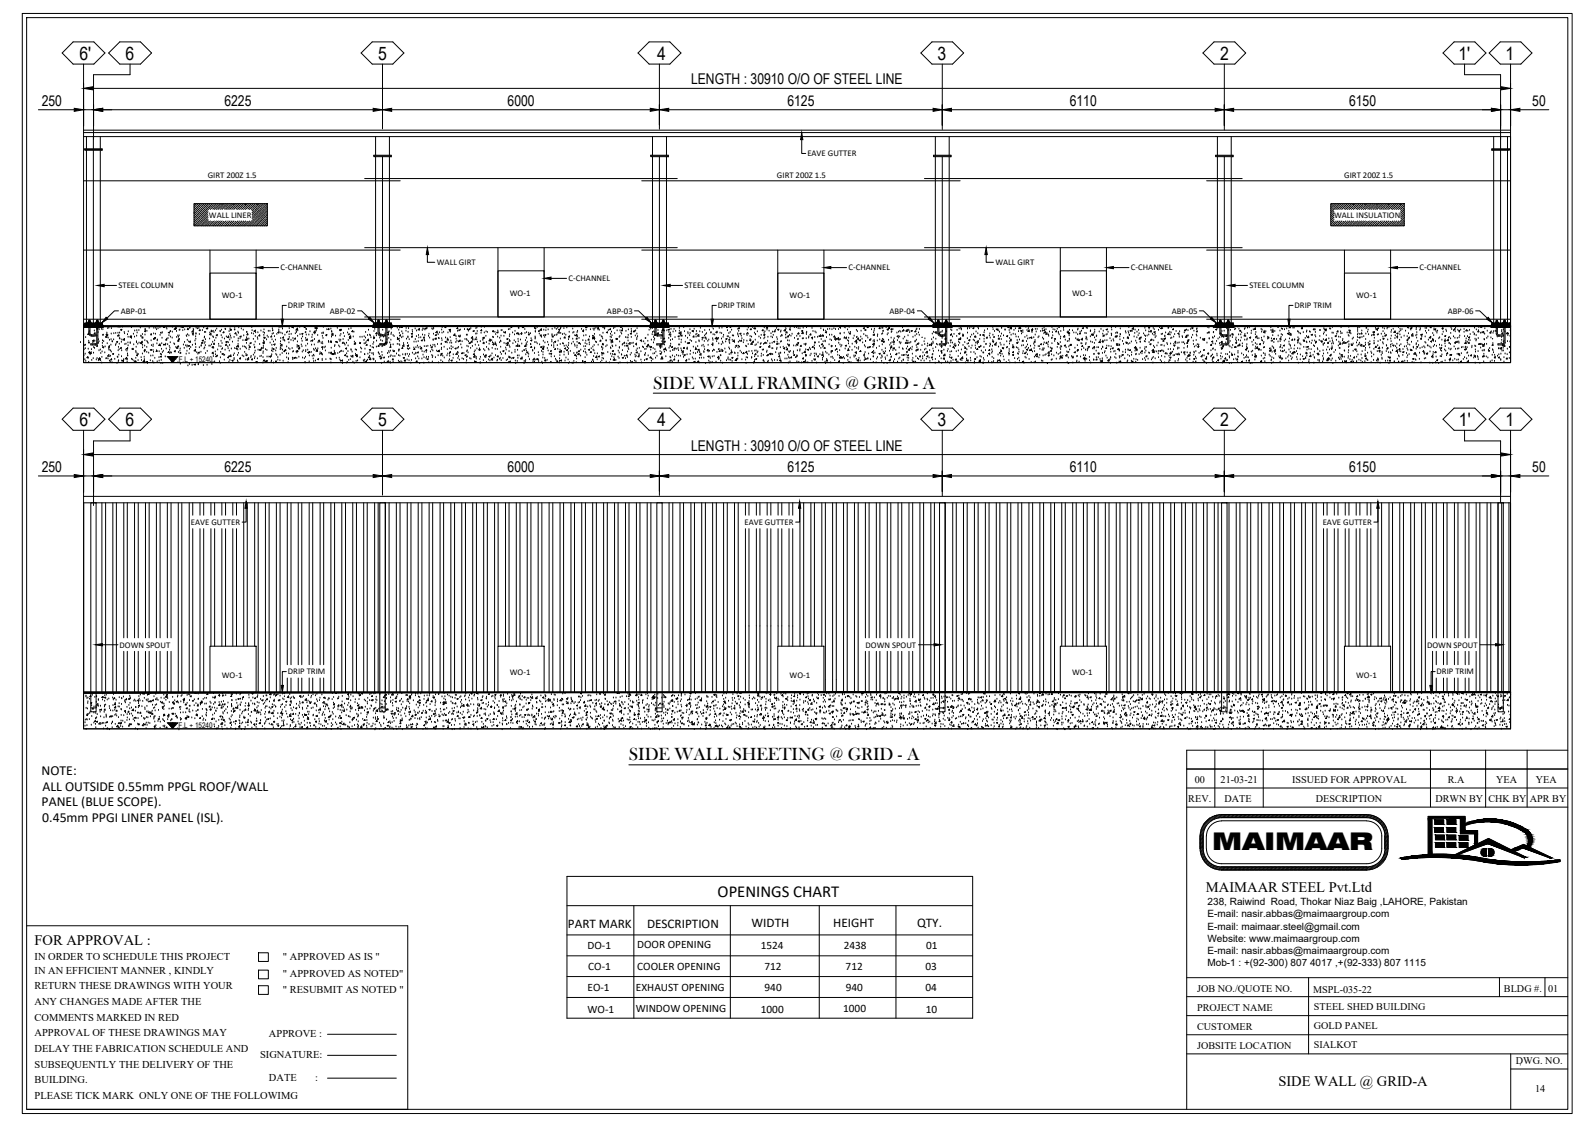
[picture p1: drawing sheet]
<svg xmlns="http://www.w3.org/2000/svg" width="420mm" height="297mm" viewBox="0 0 420 297" stroke-linecap="round" stroke-linejoin="round" font-family="sans-serif">
<defs><g id="words">
<text font-size="6.4" x="319.1" y="223.9">MAIMAAR</text>
<g font-size="4.9">
<text x="20.9" y="15.7">6'</text>
<text x="33" y="15.7">6</text>
<text x="99.6" y="15.7">5</text>
<text x="173" y="15.7">4</text>
<text x="246.8" y="15.7">3</text>
<text x="321.3" y="15.7">2</text>
<text x="383.9" y="15.7">1'</text>
<text x="396.4" y="15.7">1</text>
<text x="20.9" y="112.2">6'</text>
<text x="33" y="112.2">6</text>
<text x="99.6" y="112.2">5</text>
<text x="173" y="112.2">4</text>
<text x="246.8" y="112.2">3</text>
<text x="321.3" y="112.2">2</text>
<text x="384.1" y="112.2">1'</text>
<text x="396.4" y="112.2">1</text>
</g>
<g font-size="4.8">
<text x="172" y="102.3">SIDE WALL FRAMING @ GRID - A</text>
<text x="165.6" y="200.2">SIDE WALL SHEETING @ GRID - A</text>
</g>
<text font-size="4.4" x="188.9" y="236.3">OPENINGS CHART</text>
<g font-size="3.9">
<text x="181.9" y="22.2">LENGTH : 30910 O/O OF STEEL LINE</text>
<text x="11" y="27.9">250</text>
<text x="59.1" y="27.9">6225</text>
<text x="133.6" y="27.9">6000</text>
<text x="207.3" y="27.9">6125</text>
<text x="281.6" y="27.9">6110</text>
<text x="355.2" y="27.9">6150</text>
<text x="403.4" y="27.9">50</text>
<text x="181.9" y="118.6">LENGTH : 30910 O/O OF STEEL LINE</text>
<text x="11" y="124.3">250</text>
<text x="59.1" y="124.3">6225</text>
<text x="133.6" y="124.3">6000</text>
<text x="207.3" y="124.3">6125</text>
<text x="281.6" y="124.3">6110</text>
<text x="355.2" y="124.3">6150</text>
<text x="403.4" y="124.3">50</text>
</g>
<g font-size="3.8">
<text x="317.5" y="234.9">MAIMAAR STEEL Pvt.Ltd</text>
<text x="9.1" y="248.8">FOR APPROVAL :</text>
<text x="336.5" y="286">SIDE WALL @ GRID-A</text>
</g>
<g font-size="3.6">
<text x="11" y="204.1">NOTE:</text>
<text x="11.2" y="208.3">ALL OUTSIDE 0.55mm PPGL ROOF/WALL</text>
<text x="11" y="212.3">PANEL (BLUE SCOPE).</text>
<text x="11.1" y="216.4">0.45mm PPGI LINER PANEL (ISL).</text>
</g>
<g font-size="3.5">
<text x="149.5" y="244.2">PART MARK</text>
<text x="170.3" y="244.2">DESCRIPTION</text>
<text x="197.9" y="244.2">WIDTH</text>
<text x="219.4" y="244.2">HEIGHT</text>
<text x="241.4" y="244.2">QTY.</text>
</g>
<g font-size="3">
<text x="154.7" y="249.9">DO-1</text>
<text x="167.8" y="249.7">DOOR OPENING</text>
<text x="200.3" y="249.9">1524</text>
<text x="222.1" y="249.9">2438</text>
<text x="243.8" y="249.9">01</text>
<text x="154.8" y="255.4">CO-1</text>
<text x="167.8" y="255.4">COOLER OPENING</text>
<text x="201.2" y="255.5">712</text>
<text x="222.6" y="255.5">712</text>
<text x="243.6" y="255.5">03</text>
<text x="154.7" y="260.9">EO-1</text>
<text x="167.4" y="260.8">EXHAUST OPENING</text>
<text x="201.3" y="261">940</text>
<text x="222.7" y="261">940</text>
<text x="243.6" y="261">04</text>
<text x="154.7" y="266.6">WO-1</text>
<text x="167.4" y="266.6">WINDOW OPENING</text>
<text x="200.3" y="266.7">1000</text>
<text x="222" y="266.5">1000</text>
<text x="243.7" y="266.7">10</text>
</g>
<g font-size="2.8">
<text x="9.1" y="252.8">IN ORDER TO SCHEDULE THIS PROJECT</text>
<text x="9.1" y="256.4">IN AN EFFICIENT MANNER , KINDLY</text>
<text x="74.5" y="252.8">&quot; APPROVED AS IS &quot;</text>
<text x="74.5" y="257.3">&quot; APPROVED AS NOTED&quot;</text>
<text x="9.1" y="260.5">RETURN THESE DRAWINGS WITH YOUR</text>
<text x="74.5" y="261.4">&quot; RESUBMIT AS NOTED &quot;</text>
<text x="9.1" y="264.7">ANY CHANGES MADE AFTER THE</text>
<text x="9.1" y="268.8">COMMENTS MARKED IN RED</text>
<text x="9.1" y="272.9">APPROVAL OF THESE DRAWINGS MAY</text>
<text x="70.8" y="273">APPROVE :</text>
<text x="9.1" y="277">DELAY THE FABRICATION SCHEDULE AND</text>
<text x="9.1" y="281.2">SUBSEQUENTLY THE DELIVERY OF THE</text>
<text x="68.5" y="278.6">SIGNATURE:</text>
<text x="9.1" y="285.3">BUILDING.</text>
<text x="70.8" y="284.6">DATE</text>
<text x="83" y="284.6">:</text>
<text x="9.1" y="289.4">PLEASE TICK MARK ONLY ONE OF THE FOLLOWIMG</text>
</g>
<g font-size="2.7">
<text x="314.6" y="206.2">00</text>
<text x="321.3" y="206.1">21-03-21</text>
<text x="340.2" y="206.2">ISSUED FOR APPROVAL</text>
<text x="381.1" y="206.2">R.A</text>
<text x="393.9" y="206.2">YEA</text>
<text x="404.3" y="206.2">YEA</text>
<text x="312.8" y="211.2">REV.</text>
<text x="322.4" y="211.2">DATE</text>
<text x="346.4" y="211.2">DESCRIPTION</text>
<text x="377.9" y="211.2">DRWN BY</text>
<text x="391.8" y="211.2">CHK BY</text>
<text x="402.7" y="211.2">APR BY</text>
<text x="315.2" y="261.1">JOB NO./QUOTE NO.</text>
<text x="345.7" y="261.4">MSPL-035-22</text>
<text x="395.9" y="261.2">BLDG #.</text>
<text x="407.6" y="261.2">01</text>
<text x="315.2" y="266.1">PROJECT NAME</text>
<text x="345.9" y="265.9">STEEL SHED BUILDING</text>
<text x="315.2" y="271.1">CUSTOMER</text>
<text x="345.9" y="276">SIALKOT</text>
<text x="345.9" y="271">GOLD PANEL</text>
<text x="315.2" y="276.2">JOBSITE LOCATION</text>
<text x="399.1" y="280.2">DWG. NO.</text>
<text x="404.1" y="287.4">14</text>
</g>
<g font-size="2.6">
<text x="317.9" y="238.4">238, Raiwind Road, Thokar Niaz Baig ,LAHORE, Pakistan</text>
<text x="317.9" y="241.6">E-mail: nasir.abbas@maimaargroup.com</text>
<text x="317.9" y="244.8">E-mail: maimaar.steel@gmail.com</text>
<text x="317.9" y="248">Website: www.maimaargroup.com</text>
<text x="317.9" y="251.2">E-mail: nasir.abbas@maimaargroup.com</text>
<text x="317.9" y="254.3">Mob-1 : +(92-300) 807 4017 ,+(92-333) 807 1115</text>
</g>
<g font-size="2.3">
<text x="212.5" y="41.1">EAVE GUTTER</text>
<text x="54.7" y="46.8">GIRT 200Z 1.5</text>
<text x="204.5" y="46.8">GIRT 200Z 1.5</text>
<text x="353.9" y="46.8">GIRT 200Z 1.5</text>
<text x="55" y="57.4">WALL LINER</text>
<text x="351.2" y="57.4">WALL INSULATION</text>
<text x="73.9" y="71.2">C-CHANNEL</text>
<text x="115" y="69.8">WALL GIRT</text>
<text x="223.3" y="71.2">C-CHANNEL</text>
<text x="262.1" y="69.8">WALL GIRT</text>
<text x="297.7" y="71.2">C-CHANNEL</text>
<text x="373.7" y="71.2">C-CHANNEL</text>
<text x="31.2" y="75.9">STEEL COLUMN</text>
<text x="134.2" y="77.9">WO-1</text>
<text x="149.7" y="74">C-CHANNEL</text>
<text x="180.2" y="75.9">STEEL COLUMN</text>
<text x="282.2" y="77.9">WO-1</text>
<text x="328.9" y="75.9">STEEL COLUMN</text>
<text x="31.8" y="82.6">ABP-01</text>
<text x="58.4" y="78.5">WO-1</text>
<text x="75.8" y="81.1">DRIP TRIM</text>
<text x="86.9" y="82.6">ABP-02</text>
<text x="159.8" y="82.6">ABP-03</text>
<text x="189" y="81.1">DRIP TRIM</text>
<text x="207.9" y="78.5">WO-1</text>
<text x="234.1" y="82.6">ABP-04</text>
<text x="308.5" y="82.6">ABP-05</text>
<text x="340.8" y="81.1">DRIP TRIM</text>
<text x="357" y="78.5">WO-1</text>
<text x="381.2" y="82.6">ABP-06</text>
<text x="50.3" y="138.2">EAVE GUTTER</text>
<text x="196" y="138.2">EAVE GUTTER</text>
<text x="348.2" y="138.2">EAVE GUTTER</text>
<text x="31.5" y="170.5">DOWN SPOUT</text>
<text x="227.9" y="170.5">DOWN SPOUT</text>
<text x="375.7" y="170.5">DOWN SPOUT</text>
<text x="58.4" y="178.5">WO-1</text>
<text x="75.8" y="177.6">DRIP TRIM</text>
<text x="134.2" y="177.9">WO-1</text>
<text x="207.9" y="178.5">WO-1</text>
<text x="282.2" y="177.9">WO-1</text>
<text x="357" y="178.5">WO-1</text>
<text x="378.2" y="177.6">DRIP TRIM</text>
</g>
<g font-size="2">
<text x="45.6" y="95.3">F.F.L + 15240</text>
<text x="45.5" y="191.7">F.F.L + 15240</text>
</g>
</g></defs>
<!-- layer: Outer Line -->
<g fill="none" stroke="#000" stroke-width=".26">
<path d="M22 34.3v61.2h375.7v-61.2M22.8 36v3.2M22.8 39.6v45.4M26.4 36v3.2M26.4 39.6v45.4M98.9 36v4.9M102.5 36v4.9M171.8 36v4.9M175.5 36v4.9M246.2 36v4.9M249.9 36v4.9M320.5 36v4.9"/>
<path d="M324.1 36v4.9M393.2 36v3.2M393.2 39.6v45.4M396.9 36v3.2M396.9 39.6v45.4M98.9 41.3v43.7M102.5 41.3v43.7M171.8 41.3v43.7M175.5 41.3v43.7M246.2 41.3v43.7M249.9 41.3v43.7M320.5 41.3v43.7"/>
<path d="M324.1 41.3v43.7M44.1 93.9h1.4v1.5zM22 130.7v61.2h375.7v-61.2M44.1 190.4h1.4v1.4z"/>
</g>
<!-- layer: EAVE GUTTER -->
<g fill="none" stroke="#000" stroke-width=".26">
<path d="M22 36h375.7M22 34.3h375.7M22 34.9h375.7M22 132.4h375.7M22 130.7h375.7M23.9 132.4h1.4v55h-1.4zM100 132.4h1.4v55h-1.4zM172.9 132.4h1.4v55h-1.4zM247.3 132.4h1.5v55h-1.5zM321.6 132.4h1.4v55h-1.4zM394.4 132.4h1.4v55h-1.4zM23.9 186.4h1.4"/>
<path d="M100 186.4h1.4M172.9 186.4h1.4M247.3 186.4h1.5M321.6 186.4h1.4M394.4 186.4h1.4"/>
</g>
<!-- layer: Grid -->
<g fill="none" stroke="#000" stroke-width=".26">
<path d="M19.2 11h5.5l2.9 3-2.9 2.9h-5.5l-2.8-2.9zM22 16.9v17.4M28.6 14l2.9-3h5.5l2.9 3-2.9 2.9h-5.5zM34.2 16.9v2.8h-9.6v17M95.1 14l2.9-3h5.4l2.9 3-2.9 2.9h-5.4zM100.7 16.9v17M168 14l2.9-3h5.4l3 3-3 2.9h-5.4zM173.6 16.9v17.1M242.4 14l2.9-3h5.5l2.9 3-2.9 2.9h-5.5zM248.1 16.9v17.2M316.7 14l2.9-3h5.5l2.8 3-2.8 2.9h-5.5zM322.3 16.9v17.3"/>
<path d="M379.9 14l2.9-3h5.5l2.9 3-2.9 2.9h-5.5zM385.6 16.9v2.8h9.4v19.5M392 14l3-3h5.4l2.9 3-2.9 2.9h-5.4zM397.7 16.9v17.4M24.6 36v3.2M24.6 39.6v45.4M395 39.6v45.4M100.7 41.3v43.7M173.6 41.3v43.7M248.1 41.3v43.7M322.3 41.3v43.7M19.2 107.5h5.5l2.9 2.9-2.9 2.9h-5.5l-2.8-2.9z"/>
<path d="M22 113.3v17.4M28.6 110.4l2.9-2.9h5.5l2.9 2.9-2.9 2.9h-5.5zM34.2 113.3v2.8h-9.6v17M98 107.5h5.4l2.9 2.9-2.9 2.9h-5.4l-2.9-2.9zM100.7 113.3v17.1M168 110.4l2.9-2.9h5.4l3 2.9-3 2.9h-5.4zM173.6 113.3v17.2M242.4 110.4l2.9-2.9h5.5l2.9 2.9-2.9 2.9h-5.5zM248.1 113.3v17.2M316.7 110.4l2.9-2.9h5.5l2.8 2.9-2.8 2.9h-5.5zM322.3 113.3v17.3M379.9 110.4l2.9-2.9h5.5l2.9 2.9-2.9 2.9h-5.5z"/>
<path d="M385.6 113.3v2.8h9.4v16.3M392 110.4l3-2.9h5.4l2.9 2.9-2.9 2.9h-5.4zM397.7 113.3v17.4"/>
</g>
<!-- layer: CRK Plate -->
<g fill="none" stroke="#000" stroke-width=".26">
<path d="M22.3 39.2h4.6v.4h-4.6zM22.3 39.4h4.6M26.9 39.4h.1M392.8 39.2h4.6v.4h-4.6zM392.8 39.4h.1M392.8 39.4h4.6M98.4 40.9h4.6v.4h-4.6zM98.4 41h4.6M103 41h.1M171.3 40.9h4.6v.4h-4.6zM171.3 41h4.6M175.9 41h.1"/>
<path d="M245.8 40.9h4.5v.4h-4.5zM245.8 41h4.5M250.3 41h.1M320 40.9h4.6v.4h-4.6zM320 41h4.6M324.6 41h.1"/>
</g>
<!-- layer: Base Plate -->
<path d="M22.3 85h4.6v.3h-4.6zM98.4 85h4.6v.3h-4.6zM171.3 85h4.6v.3h-4.6zM245.7 85h4.7v.3h-4.7zM320 85h4.6v.3h-4.6zM392.8 85h4.6v.3h-4.6z" fill="none" stroke="#000" stroke-width=".26"/>
<!-- layer: HATCH -->
<g fill="none" stroke="#000" stroke-width=".26">
<path d="M51.1 55.8h.1M51.1 58.9h.1M51.1 53.6h19.3v5.9h-19.3zM51.2 53.6l-.1 .2M51.2 56.7l-.1 .2M51.3 54.5l-.2 .3M51.3 57.6l-.2 .3M51.5 55.4l-.3 .3M51.5 58.5l-.3 .3M51.6 56.3l-.3 .3M51.6 59.4l-.1 .1M51.7 53.6l-.6 .7"/>
<path d="M51.7 54.1l-.2 .3M51.7 57.2l-.2 .3M51.8 55.1l-.2 .2M51.8 58.2l-.2 .2M52 56l-.3 .2M52 59l-.3 .3M52.1 53.7l-.3 .3M52.1 56.8l-.3 .3M52.2 53.6h.1M52.2 54.6l-.2 .3M52.2 57.8l-.2 .2M52.4 55.6l-.3 .2"/>
<path d="M52.4 58.7l-.3 .2M52.5 56.5l-.3 .2M52.6 54.3l-.2 .2M52.6 57.3l-.2 .3M52.8 53.6l-1.7 1.7M52.8 55.2l-.3 .2M52.8 58.3l-.3 .2M52.9 56.1l-.3 .2M52.9 59.2l-.3 .2M53 53.9l-.2 .2M53 57l-.2 .2M53.2 54.8l-.3 .3"/>
<path d="M53.2 57.9l-.3 .3M53.3 53.6l-.1 .1M53.3 55.7l-.3 .3M53.3 58.8l-.3 .2M53.4 56.6l-.2 .2M53.5 54.4l-.2 .2M53.5 57.5l-.2 .3M53.7 55.3l-.3 .3M53.7 58.4l-.3 .3M53.8 53.6l-2.7 2.7M53.8 56.2l-.3 .3M53.8 59.3l-.2 .2"/>
<path d="M53.9 54l-.2 .3M53.9 57.1l-.2 .2M54 54.9l-.2 .3M54 58l-.2 .3M54.2 55.8l-.3 .3M54.2 58.9l-.3 .3M54.3 53.6l-.3 .3M54.3 56.7l-.3 .3M54.4 54.5l-.2 .3M54.4 57.6l-.2 .3M54.6 55.4l-.3 .3M54.6 58.5l-.3 .3"/>
<path d="M54.7 56.3l-.3 .3M54.7 59.4l-.1 .1M54.8 55.7l-3.7 3.8M54.8 56.8l-2.7 2.7M54.8 57.8l-1.7 1.7M54.8 55.2l-.1 .1M54.8 57.3l-.2 .2M54.8 53.6l-3.7 3.8M54.8 54.1l-.2 .3M54.9 58.2l-.2 .2M54.9 55.1h-.1M55.1 59l-.3 .3"/>
<path d="M55.2 53.7l-.3 .3M55.3 53.6h.1M55.3 54.6l-.2 .3M55.4 58.2l-1.3 1.3M55.4 58.7l-.2 .2M55.7 54.3l-.3 .2M55.9 53.6l-4.8 4.8M55.9 58.3l-.3 .2M56 59.2l-.3 .2M56.1 53.9l-.2 .2M56.2 54.8l-.2 .3M56.4 53.6l-.2 .1"/>
<path d="M56.4 58.8l-.3 .2M56.4 58.2l-1.3 1.3M56.6 54.4l-.2 .2M56.8 58.4l-.3 .3M56.9 53.6l-1.5 1.5M56.9 59.3l-.2 .2M57 58.2l-.1 .1M57 54l-.2 .3M57.1 54.9l-.2 .2M57.3 58.9l-.3 .3M57.4 53.6l-.3 .3M57.5 58.2l-1.3 1.3"/>
<path d="M57.5 54.5l-.2 .3M57.6 58.5l-.2 .3M57.8 59.4l-.1 .1M57.9 54.1l-.3 .3M57.9 53.6l-1.5 1.5M58 58.2l-.2 .2M58 55.1h-.1M58.2 59l-.3 .3M58.3 53.7l-.3 .3M58.4 53.6h.1M58.4 54.6l-.2 .3M58.5 58.2l-1.3 1.3"/>
<path d="M58.6 58.7l-.3 .2M58.8 54.3l-.2 .2M59 53.6l-1.6 1.5M59 58.3l-.3 .2M59.1 59.2l-.3 .2M59.2 53.9l-.2 .2M59.3 54.8l-.2 .3M59.5 53.6l-.2 .1M59.5 58.8l-.3 .2M59.5 58.2l-1.3 1.3M59.7 54.4l-.2 .2M59.8 58.4l-.2 .3"/>
<path d="M60 53.6l-1.6 1.5M60 59.3l-.2 .2M60.1 58.2l-.1 .1M60.1 54l-.3 .3M60.2 54.9l-.2 .2M60.4 58.9l-.3 .3M60.5 53.6l-.3 .3M60.6 58.2l-1.3 1.3M60.6 54.5l-.2 .3M60.7 58.5l-.2 .3M60.9 59.4l-.1 .1M61 54.1l-.3 .3"/>
<path d="M61 53.6l-1.5 1.5M61.1 58.2l-.2 .2M61.1 55.1h-.1M61.2 59l-.2 .3M61.4 53.7l-.3 .3M61.5 53.6h.1M61.5 54.6l-.3 .3M61.6 58.2l-1.3 1.3M61.7 58.7l-.3 .2M61.9 54.3l-.2 .2M62 53.6l-1.5 1.5M62 58.3l-.2 .2"/>
<path d="M62.2 59.2l-.3 .2M62.3 53.9l-.3 .2M62.4 54.8l-.2 .3M62.6 53.6l-.2 .1M62.6 58.8l-.3 .2M62.6 58.2l-1.3 1.3M62.8 54.4l-.2 .2M62.9 58.4l-.2 .3M63.1 53.6l-1.6 1.5M63.1 59.3l-.2 .2M63.1 58.2v.1M63.2 54l-.3 .3"/>
<path d="M63.3 54.9l-.2 .2M63.4 58.9l-.2 .3M63.6 53.6l-.3 .3M63.7 58.2l-1.3 1.3M63.7 54.5l-.3 .3M63.8 58.5l-.2 .3M64 59.4l-.1 .1M64.1 54.1l-.3 .3M64.1 53.6l-1.5 1.5M64.2 58.2l-.2 .2M64.2 55.1h-.1M64.4 59l-.3 .3"/>
<path d="M64.5 53.7l-.3 .3M64.6 53.6h.1M64.6 54.6l-.2 .3M64.7 58.2l-1.3 1.3M64.8 58.7l-.3 .2M65 54.3l-.2 .2M65.1 53.6l-1.5 1.5M65.1 58.3l-.2 .2M65.3 59.2l-.3 .2M65.4 53.9l-.3 .2M65.5 54.8l-.2 .3M65.6 53.6l-.1 .1"/>
<path d="M65.6 58.8l-.2 .2M65.7 58.2l-1.3 1.3M65.9 54.4l-.3 .2M66 58.4l-.2 .3M66.2 53.6l-1.6 1.5M66.2 59.3l-.2 .2M66.2 58.2v.1M66.3 54l-.3 .3M66.4 54.9l-.2 .2M66.4 58v.1M66.5 55.8l-.1 .2M66.5 58.9l-.2 .3"/>
<path d="M66.7 53.6l-.3 .3M66.7 56.7l-.3 .3M66.8 54.5l-.3 .3M66.8 57.6l-.3 .3M66.9 55.4l-.2 .3M66.9 58.5l-.2 .3M67.1 56.3l-.3 .3M67.1 59.4l-.1 .1M67.2 53.6l-1.6 1.5M67.2 54.1l-.3 .3M67.2 57.2l-.3 .3M67.3 55.1l-.2 .2"/>
<path d="M67.3 58.2l-.2 .2M67.5 56l-.3 .2M67.5 59l-.3 .3M67.6 53.7l-.3 .3M67.6 56.8l-.3 .3M67.7 53.6h.1M67.7 54.6l-.2 .3M67.7 57.8l-.2 .2M67.8 55.6l-.2 .2M67.8 58.7l-.2 .2M68 56.5l-.3 .2M68.1 54.3l-.3 .2"/>
<path d="M68.1 57.3l-.3 .3M68.2 53.6l-1.8 1.9M68.2 55.2l-.2 .2M68.2 58.3l-.2 .2M68.4 56.1l-.3 .2M68.4 59.2l-.3 .2M68.5 53.9l-.3 .2M68.5 57l-.3 .2M68.6 54.8l-.2 .3M68.6 57.9l-.2 .3M68.7 53.6l-.1 .1M68.7 55.7l-.2 .3"/>
<path d="M68.7 58.8l-.2 .2M68.9 56.6l-.3 .2M69 54.4l-.3 .2M69 57.5l-.3 .3M69.1 55.3l-.2 .3M69.1 58.4l-.2 .3M69.2 53.6l-2.8 2.9M69.2 56.2l-.2 .3M69.2 59.3l-.1 .2M69.4 54l-.3 .3M69.4 57.1l-.3 .2M69.5 54.9l-.3 .3"/>
<path d="M69.5 58l-.3 .3M69.6 55.8l-.2 .3M69.6 58.9l-.2 .3M69.8 53.6l-.3 .3M69.8 56.7l-.3 .3M69.9 54.5l-.3 .3M69.9 57.6l-.3 .3M70 55.4l-.2 .3M70 58.5l-.2 .3M70.2 56.3l-.3 .3M70.2 59.4l-.1 .1M70.3 53.6l-3.9 3.9"/>
<path d="M70.3 54.1l-.3 .3M70.3 57.2l-.3 .3M70.4 54.6l-4.9 4.9M70.4 55.6l-3.9 3.9M70.4 56.6l-2.9 2.9M70.4 57.6l-1.8 1.9M70.4 58.7l-.8 .8M70.4 55.1l-.2 .2M70.4 56.1l-.1 .1M70.4 58.2l-.2 .2M70.4 59.2l-.1 .1M350.3 53.6h19.4v5.9h-19.4z"/>
<path d="M350.3 56.5h.1M350.5 54.3l-.2 .1M350.5 57.3l-.2 .2M350.6 53.6l-.3 .3M350.6 55.2l-.3 .2M350.6 58.3l-.3 .2M350.8 56.1l-.3 .2M350.8 59.2l-.3 .2M350.9 53.9l-.3 .2M350.9 57l-.3 .2M351 54.8l-.2 .3M351 57.9l-.2 .3"/>
<path d="M351.1 53.6l-.1 .1M351.1 55.7l-.2 .3M351.1 58.8l-.2 .2M351.2 56.2l-.9 .8M351.2 57.2l-.9 .8M351.2 58.2l-.9 .9M351.2 56.7l-.2 .1M351.2 57.7l-.1 .1M351.4 54.4l-.3 .2M351.5 58.4l-.2 .3M351.6 53.6l-1.3 1.3M351.6 59.3l-.1 .2"/>
<path d="M351.7 58.2l-.1 .1M351.8 54l-.3 .3M351.9 54.9l-.3 .2M352 58.9l-.2 .3M352.2 53.6l-.3 .3M352.2 58.2l-1.3 1.3M352.3 54.5l-.3 .3M352.4 58.5l-.2 .3M352.5 59.4v.1M352.7 53.6l-2.4 2.4M352.7 54.1l-.3 .3M352.7 58.2l-.2 .2"/>
<path d="M352.8 55.1h-.1M352.9 59l-.2 .3M353 53.7l-.2 .3M353.2 53.6h.1M353.2 54.6l-.3 .3M353.3 58.2l-1.3 1.3M353.3 58.7l-.3 .2M353.6 54.3l-.3 .2M353.7 53.6l-1.5 1.5M353.7 58.3l-.2 .2M353.9 59.2l-.3 .2M354 53.9l-.3 .2"/>
<path d="M354.1 54.8l-.2 .3M354.2 53.6l-.1 .1M354.2 58.8l-.2 .2M354.3 58.2l-1.3 1.3M354.5 54.4l-.3 .2M354.6 58.4l-.2 .3M354.7 53.6l-1.5 1.5M354.7 59.3l-.1 .2M354.8 58.2l-.1 .1M354.9 54l-.3 .3M355 54.9l-.3 .2M355.1 58.9l-.2 .3"/>
<path d="M355.2 53.6l-.2 .3M355.3 58.2l-1.3 1.3M355.4 54.5l-.3 .3M355.5 58.5l-.3 .3M355.6 59.4v.1M355.8 54.1l-.3 .3M355.8 53.6l-1.6 1.5M355.8 58.2l-.2 .2M355.9 55.1h-.1M356 59l-.2 .3M356.2 53.7l-.3 .3M356.3 53.6h.1"/>
<path d="M356.3 54.6l-.3 .3M356.3 58.2l-1.2 1.3M356.4 58.7l-.2 .2M356.7 54.3l-.3 .2M356.8 53.6l-1.6 1.5M356.8 58.3l-.2 .2M356.9 59.2l-.2 .2M357.1 53.9l-.3 .2M357.2 54.8l-.3 .3M357.3 53.6l-.1 .1M357.3 58.8l-.2 .2M357.4 58.2l-1.3 1.3"/>
<path d="M357.6 54.4l-.3 .2M357.7 58.4l-.3 .3M357.8 53.6l-1.5 1.5M357.8 59.3l-.1 .2M357.9 58.2l-.1 .1M358 54l-.3 .3M358.1 54.9l-.3 .2M358.2 58.9l-.2 .3M358.3 53.6l-.2 .3M358.4 58.2l-1.2 1.3M358.5 54.5l-.3 .3M358.6 58.5l-.3 .3"/>
<path d="M358.7 59.4v.1M358.8 54.1l-.2 .3M358.9 53.6l-1.6 1.5M358.9 58.2l-.2 .2M359 55.1h-.1M359.1 59l-.3 .3M359.3 53.7l-.3 .3M359.4 53.6h.1M359.4 54.6l-.3 .3M359.4 58.2l-1.2 1.3M359.5 58.7l-.2 .2M359.8 54.3l-.3 .2"/>
<path d="M359.9 53.6l-1.5 1.5M359.9 58.3l-.3 .2M360 59.2l-.2 .2M360.2 53.9l-.3 .2M360.3 54.8l-.3 .3M360.4 53.6l-.1 .1M360.4 58.8l-.2 .2M360.5 58.2l-1.3 1.3M360.7 54.4l-.3 .2M360.8 58.4l-.3 .3M360.9 53.6l-1.5 1.5M360.9 59.3l-.1 .2"/>
<path d="M361 58.2l-.1 .1M361 54l-.2 .3M361.2 54.9l-.3 .2M361.3 58.9l-.3 .3M361.4 53.6l-.2 .3M361.5 58.2l-1.3 1.3M361.6 54.5l-.3 .3M361.7 58.5l-.3 .3M361.9 59.4l-.1 .1M362 53.6l-1.6 1.5M362 54.1l-.3 .3M362 58.2l-.1 .2"/>
<path d="M362.1 55.1h-.1M362.2 59l-.2 .3M362.4 53.7l-.3 .3M362.5 53.6h.1M362.5 54.6l-.3 .3M362.5 58.2l-1.2 1.3M362.6 58.7l-.2 .2M362.9 54.3l-.3 .2M363 53.6l-1.5 1.5M363 58.3l-.3 .2M363.1 59.2l-.2 .2M363.2 53.9l-.2 .2"/>
<path d="M363.4 54.8l-.3 .3M363.5 53.6l-.1 .1M363.5 58.8l-.3 .2M363.6 58.2l-1.3 1.3M363.8 54.4l-.3 .2M363.9 58.4l-.3 .3M364 53.6l-1.5 1.5M364 59.3l-.2 .2M364.1 58.2l-.1 .1M364.1 54l-.2 .3M364.3 54.9l-.2 .2M364.4 58.9l-.3 .3"/>
<path d="M364.5 53.6l-.2 .3M364.6 58.2l-1.3 1.3M364.6 54.5l-.2 .3M364.8 58.5l-.3 .3M364.9 59.4v.1M365.1 53.6l-1.6 1.5M365.1 54.1l-.3 .3M365.1 58.2l-.2 .2M365.2 55.1h-.1M365.3 59l-.2 .3M365.4 53.7l-.2 .3M365.6 53.6h.1"/>
<path d="M365.6 54.6l-.3 .3M365.6 58.2l-1.3 1.3M365.7 58.7l-.3 .2M366 54.3l-.3 .2M366.1 53.6l-1.5 1.5M366.1 58.3l-.3 .2M366.2 59.2l-.2 .2M366.3 53.9l-.2 .2M366.5 54.8l-.3 .3M366.6 53.6l-.1 .1M366.6 58.8l-.3 .2M366.7 58.2l-1.3 1.3"/>
<path d="M366.8 54.4l-.2 .2M367 58.4l-.3 .3M367.1 59.3l-.2 .2M367.1 53.6l-1.5 1.5M367.2 58.2l-.1 .1M367.2 54l-.2 .3M367.4 54.9l-.3 .2M367.5 58.9l-.3 .3M367.7 53.6l-.3 .3M367.7 58.2l-1.3 1.3M367.8 54.5l-.3 .3M367.9 58.5l-.2 .3"/>
<path d="M368 59.4l-.1 .1M368.2 53.6l-1.6 1.5M368.2 54.1l-.3 .3M368.2 58.2l-.2 .2M368.3 55.1h-.1M368.4 59l-.2 .3M368.5 53.7l-.2 .3M368.7 53.6h.1M368.7 54.6l-.3 .3M368.8 55.6l-.1 .1M368.8 58.7l-.3 .2M368.9 56.5l-.2 .2"/>
<path d="M369 54.3l-.2 .2M369 57.3l-.2 .3M369.2 53.6l-1.5 1.5M369.2 55.2l-.3 .2M369.2 58.3l-.3 .2M369.3 56.1l-.3 .2M369.3 59.2l-.3 .2M369.4 53.9l-.2 .2M369.4 57l-.2 .2M369.6 54.8l-.3 .3M369.6 57.9l-.3 .3M369.7 54.2l-1 .9"/>
<path d="M369.7 55.2l-1 1M369.7 56.2l-1 1M369.7 57.3l-2.3 2.2M369.7 58.3l-1.2 1.2M369.7 59.3l-.2 .2M369.7 53.7h-.1M369.7 55.7l-.3 .3M369.7 56.8h-.1M369.7 58.8l-.3 .2M21.2 89.9h.1M22 85.9h.1M22 85.9h375.7v9.6h-375.7z"/>
<path d="M22 87.8h.1M22 88h.1M22 85.8h.1M22.1 85.7h.1M22.1 85.8h.1M22.1 93.4h.1M22.1 85.6h.1M22.1 91.8h.1M22.2 85.7h.1M22.2 85.8h.1M22.2 85.9h.1M22.2 85.6h.1"/>
<path d="M22.2 85.5h.1M22.3 85.5h.1M22.3 85.6h.1M22.3 85.7h.1M22.3 85.8h.1M22.3 85.3h4.6l.3 .6h-5.2zM22.3 90.9h.1M22.3 85.3h.1M22.3 85.4h.1M22.3 85.9h.1M22.3 94.5h.1M22.3 90.8l.2-.1v.1"/>
<path d="M22.4 85.4h.1M22.4 85.5h.1M22.4 85.9h.1M22.4 85.8h.1M22.4 85.7h.1M22.4 85.6h.1M22.4 93h.1M22.5 85.3h.1M22.5 85.4h.1M22.5 85.9h.1M22.5 91.6h.1M22.5 85.6h.1"/>
<path d="M22.5 85.8h.1M22.5 85.5h.1M22.5 85.7h.1M22.5 88.6h.1M22.6 85.8h.1M22.6 85.3h.1M22.6 94.9h.1M22.6 85.4h.1M22.6 85.5h.1M22.6 85.6h.1M22.6 85.9h.1M22.6 85.7h.1"/>
<path d="M22.7 85.3h.1M22.7 85.8h.1M22.7 85.5h.1M22.7 85.6h.1M22.7 85.7h.1M22.8 85.5h.1M22.8 85.7h.1M22.8 85.3h.1M22.8 85.4h.1M22.8 85.6h.1M22.8 85.8h.1M22.8 85.9h.1"/>
<path d="M22.9 85.3h.1M22.9 85.5h.1M22.9 85.6h.1M22.9 85.7h.1M22.9 85.8h.1M23 85.4h.1M23 85.5h.1M23 85.6h.1M23 85.8h.1M23 85.9h.1M23 85.3h.1M23.1 85.3h.1"/>
<path d="M23.1 85.5h.1M23.1 85.6h.1M23.1 85.7h.1M23.1 85.8h.1M23.1 85.9h.1M23.1 88l.4 .1M23.1 85.4h.1M23.1 93.9v.3h-.2zM23.2 85.3h.1M23.2 85.5h.1M23.2 85.6h.1M23.2 85.7h.1"/>
<path d="M23.2 85.8h.1M23.2 85.4h.1M23.2 91.7h.1M23.2 94.1h.1M23.3 85.4h.1M23.3 85.5h.1M23.3 85.6h.1M23.3 85.8h.1M23.3 85.9h.1M23.3 85.7h.1M23.3 90.1h.1M23.4 85.3h.1"/>
<path d="M23.4 85.5h.1M23.4 85.6h.1M23.4 85.7h.1M23.4 85.8h.1M23.4 89.6h.1M23.4 95.2h.1M23.4 92.9l.3-.2-.1 .3zM23.4 87.7v.4M23.4 85.4h.1M23.4 85.9h.1M23.4 87.7l-.3 .3M23.5 85.9h.1"/>
<path d="M23.5 87.2h.1M23.5 85.3h.1M23.5 85.5h.1M23.5 85.6h.1M23.5 85.7h.1M23.5 85.8h.1M23.5 90.1h.1M23.5 87h.1M23.5 92.5h.1M23.6 85.4h.1M23.6 85.6h.1M23.6 85.9h.1"/>
<path d="M23.6 85.3h.1M23.6 85.7h.1M23.6 85.5h.1M23.6 85.8h.1M23.7 85.4h.1M23.7 85.5h.1M23.7 85.8h.1M23.7 85.3h.1M23.7 85.6h.1M23.7 85.7h.1M23.7 85.9h.1M23.7 93.2h.1"/>
<path d="M23.8 85.4h.1M23.8 85.5h.1M23.8 85.6h.1M23.8 85.8h.1M23.8 85.9h.1M23.8 85.7h.1M23.8 85.3h.1M23.9 85.7h.1M23.9 85.8h.1M23.9 85.5h.1M23.9 85.4h.1M23.9 85.6h.1"/>
<path d="M23.9 85.3h.1M24 85.3h.1M24 85.5h.1M24 85.6h.1M24 85.7h.1M24 85.8h.1M24 85.4h.1M24 85.9h.1M24 92.7l-.3 .3 .3 .1v-.4M24.1 85.4h.1M24.1 85.5h.1M24.1 85.6h.1"/>
<path d="M24.1 85.8h.1M24.1 85.9h.1M24.1 91.8h.1M24.1 85.7h.1M24.1 85.3h.1M24.2 85.3h.1M24.2 85.5h.1M24.2 85.7h.1M24.2 85.8h.1M24.2 85.6h.1M24.2 94.6h.1M24.2 85.4h.1"/>
<path d="M24.3 85.5h.1M24.3 85.6h.1M24.3 85.4h.1M24.3 85.8h.1M24.3 85.7h.1M24.3 85.9h.1M24.3 85.3h.1M24.4 85.4h.1M24.4 85.5h.1M24.4 85.6h.1M24.4 85.8h.1M24.4 85.3h.1"/>
<path d="M24.4 89.9h.1M24.4 90.6h.1M24.4 89.7l.3-.1-.1 .2zM24.5 85.3h.1M24.5 85.6h.1M24.5 88.4h.1M24.5 85.5h.1M24.5 85.7h.1M24.5 85.8h.1M24.5 85.9h.1M24.5 85.4h.1M24.5 94.2h.1"/>
<path d="M24.6 85.8h.1M24.6 85.6h.1M24.6 85.3h.1M24.6 85.5h.1M24.6 85.7h.1M24.6 85.9h.1M24.6 92.7h.1M24.7 85.8h.1M24.7 85.6h.1M24.7 91.3h.1M24.7 85.4h.1M24.7 85.5h.1"/>
<path d="M24.7 85.7h.1M24.7 85.9h.1M24.7 85.3h.1M24.7 89.8h.1M24.8 85.8h.1M24.8 85.6h.1M24.8 85.9h.1M24.8 85.5h.1M24.8 85.7h.1M24.8 88.3h.1M24.8 85.3h.1M24.8 86.9h.1"/>
<path d="M24.9 85.4h.1M24.9 85.5h.1M24.9 85.6h.1M24.9 85.7h.1M24.9 85.8h.1M24.9 85.9h.1M24.9 85.3h.1M24.9 91.5h.1M25 85.3h.1M25 85.4h.1M25 85.5h.1M25 85.7h.1"/>
<path d="M25 85.8h.1M25 89.6h.1M25 85.9h.1M25 87.6v.3h-.2zM25 85.6h.1M25.1 85.3h.1M25.1 85.4h.1M25.1 85.5h.1M25.1 85.7h.1M25.1 85.8h.1M25.2 85.4h.1M25.2 85.6h.1"/>
<path d="M25.2 85.5h.1M25.2 85.7h.1M25.2 85.8h.1M25.3 85.3h.1M25.3 85.4h.1M25.3 85.5h.1M25.3 85.7h.1M25.3 85.9h.1M25.3 85.8h.1M25.3 85.6h.1M25.3 94.5h.1M25.4 85.8h.1"/>
<path d="M25.4 85.3h.1M25.4 85.6h.1M25.4 85.4h.1M25.4 85.5h.1M25.4 85.7h.1M25.5 85.9h.1M25.5 85.5h.1M25.5 85.6h.1M25.5 85.7h.1M25.5 86.5l.3-.1-.1 .2zM25.5 85.4h.1M25.5 85.8h.1"/>
<path d="M25.5 85.3h.1M25.6 85.5h.1M25.6 85.8h.1M25.6 88.2h.1M25.6 94.1h.1M25.6 85.3h.1M25.6 85.4h.1M25.6 85.7h.1M25.6 85.9h.1M25.6 86.6h.1M25.6 90.9l.1 .3h-.3zM25.6 85.6h.1"/>
<path d="M25.7 85.4h.1M25.7 85.5h.1M25.7 85.6h.1M25.7 85.7h.1M25.7 85.8h.1M25.7 85.3h.1M25.8 85.4h.1M25.8 85.5h.1M25.8 85.7h.1M25.8 85.8h.1M25.8 85.9h.1M25.8 85.3h.1"/>
<path d="M25.8 87.3h.1M25.9 85.4h.1M25.9 85.5h.1M25.9 85.6h.1M25.9 85.7h.1M25.9 85.8h.1M25.9 90.2h.1M25.9 85.3h.1M25.9 85.9h.1M25.9 89.2h.1M25.9 94.7h.1M25.9 94.6l.3-.1-.1 .3z"/>
<path d="M26 85.4h.1M26 85.5h.1M26 85.6h.1M26 85.7h.1M26 85.9h.1M26 85.8h.1M26 85.3h.1M26.1 85.3h.1M26.1 85.4h.1M26.1 85.5h.1M26.1 85.7h.1M26.1 85.8h.1"/>
<path d="M26.1 85.9h.1M26.1 89.7h.1M26.1 92.1h.1M26.1 86.6h.1M26.1 85.6h.1M26.2 85.5h.1M26.2 85.7h.1M26.2 85.3h.1M26.2 85.9h.1M26.2 85.4h.1M26.2 85.8h.1M26.2 94.2l.1 .3h-.3z"/>
<path d="M26.3 85.5h.1M26.3 85.4h.1M26.3 85.6h.1M26.3 85.7h.1M26.3 85.8h.1M26.4 85.5h.1M26.4 85.7h.1M26.4 85.3h.1M26.4 85.4h.1M26.4 85.6h.1M26.4 85.8h.1M26.4 85.9h.1"/>
<path d="M26.4 91.9h.1M26.4 94.4h.1M26.5 85.4h.1M26.5 85.5h.1M26.5 85.6h.1M26.5 85.7h.1M26.5 85.8h.1M26.5 94.7h.1M26.5 85.3h.1M26.5 92.8h.1M26.6 85.4h.1M26.6 85.5h.1"/>
<path d="M26.6 85.6h.1M26.6 85.8h.1M26.6 85.9h.1M26.6 85.3h.1M26.6 85.7h.1M26.7 85.6h.1M26.7 85.7h.1M26.7 85.8h.1M26.7 85.5h.1M26.7 85.9h.1M26.7 85.3h.1M26.7 85.4h.1"/>
<path d="M26.7 86.5h.1M26.8 85.3h.1M26.8 85.5h.1M26.8 85.6h.1M26.8 85.7h.1M26.8 85.8h.1M26.8 95.3h.1M26.8 85.4h.1M26.8 93.8h.1M26.9 85.4h.1M26.9 85.5h.1M26.9 85.6h.1"/>
<path d="M26.9 85.8h.1M26.9 85.9h.1M26.9 92.4h.1M26.9 85.7h.1M27 85.5h.1M27 85.6h.1M27 85.7h.1M27 85.8h.1M27 90.9h.1M27 90.2h.1M27 89.5h.1M27 91.4l.3-.1-.1 .3z"/>
<path d="M27 85.9h.1M27 88h.1M27.1 85.7h.1M27.1 86.6h.1M27.1 85.8h.1M27.1 85.9h.1M27.2 85.9h.1M27.2 88h.1M27.3 89.7h.1M27.6 92.7h.1M27.7 91.1h.1M27.8 88.8l.3-.4v.4z"/>
<path d="M27.9 94.2h.1M28.1 94.2h.1M28.1 88.3l.3-.1-.1 .2zM28.1 87.4h.1M28.1 87.9l.1 .3h-.3zM28.2 90.2h.1M28.3 86.3h.1M28.4 94.3h.1M28.5 88.8h.1M28.6 86.1h.1M28.6 91.7h.1M28.6 93.4l.1 .4h-.4"/>
<path d="M28.7 93.4l-.4 .4M28.7 92h.1M28.8 91h.1M28.8 91.2l-.2 .2 .2 .1v-.3M28.8 89.4h.1M28.8 94.8h.1M29 95h.1M29.1 93.5h.1M29.1 92.1h.1M29.2 90.6h.1M29.2 89.2h.1M29.3 87.7h.1"/>
<path d="M29.3 92.4h.1M29.3 86.3h.1M29.4 94.5v.3l-.2-.1zM29.5 89.7h.1M29.5 95.2h.1M29.6 89.8h.1M29.6 93.2l.3-.1-.1 .2zM29.9 89.2h.1M30 87.6h.1M30.2 94.3h.1M30.4 90.7h.1M30.5 87.5h.1"/>
<path d="M30.6 90.4h.1M30.7 90l.3-.1-.1 .3zM30.8 95.4h.1M30.9 93.8h.1M31 88.3h.1M31 93.8h.1M31.1 87.5h.1M31.1 85.9h.1M31.1 92.1h.1M31.1 94.9h.1M31.2 91.2h.1M31.2 94.7h.1"/>
<path d="M31.3 93.2h.1M31.3 88.2l.1 .3-.3-.1zM31.4 91.8h.1M31.4 90.4h.1M31.4 88.9h.1M31.5 87.4h.1M31.6 86h.1M31.6 89h.1M31.7 86.9l.4-.2-.1 .3zM31.9 91.5v.2h-.2zM31.9 89.9h.1M32 93.7h.1"/>
<path d="M32 92.1h.1M32 94.8h.1M32.1 89.3h.1M32.2 85.9h.1M32.2 95l.3-.1v.2zM32.4 89.5l.4-.4v.5zM32.5 95.2h.1M32.5 94.8v.2h-.2zM32.6 94.4h.1M32.7 87.3h.1M32.8 87.6h.1M32.9 90.5h.1"/>
<path d="M33.1 91.9h.1M33.2 90.4h.1M33.3 91.8l.3-.1-.1 .2zM33.3 94.1l.1 .5-.4-.1zM33.4 92.2h.1M33.5 95h.1M33.5 94.4h.1M33.6 92.9h.1M33.6 87.9h.1M33.6 93.4h.1M33.6 91.5h.1M33.6 93.5h.1"/>
<path d="M33.7 90h.1M33.7 88.5h.1M33.7 90.8h.1M33.8 87.1h.1M34.3 90.2h.1M34.3 90h.1M34.3 88.6h.1M34.4 88.6l.3-.1-.1 .3zM34.4 88.5l.1 .2h-.3zM34.6 86h.1M34.6 88.8h.1M34.6 94.3h.1"/>
<path d="M34.8 91.7h.1M34.9 94.5h.1M35 91.7l.1 .3h-.3zM35.1 87.7h.1M35.2 90.5h.1M35.2 94.8h.1M35.4 88.5h.1M35.5 86.9h.1M35.6 95l.1 .3h-.3zM35.8 94.1h.1M35.8 92.3h.1M35.8 92.6h.1"/>
<path d="M35.8 91.2h.1M35.8 95.1h.1M35.9 89.7h.1M35.9 90h.1M35.9 93.5l.3-.1-.1 .3zM36 88.3h.1M36 86.8h.1M36.1 87.4h.1M36.1 92.9h.1M36.3 90.4h.1M36.4 94.7h.1M36.4 93.1h.1"/>
<path d="M36.6 86.8h.1M36.6 90.1h.1M36.9 86.1h.1M37 90.4l.3-.2-.1 .3zM37.1 88.3h.1M37.2 88.4h.1M37.2 93.9h.1M37.2 94.6h.1M37.4 89.9l.1 .4-.4-.1M37.5 89.9l-.4 .3M37.5 92.9h.1M37.5 87.8h.1"/>
<path d="M37.5 91.3h.1M37.5 90.7h.1M37.6 88.7v.3h-.2zM37.7 95.2l.3-.3v.4zM37.9 95.3h.1M38 93.8h.1M38 92.4h.1M38 94.4h.1M38 87.2l.3-.1v.3zM38.1 90.9h.1M38.1 92.4h.1M38.1 89.4h.1"/>
<path d="M38.2 88h.1M38.2 95.2h.1M38.2 92v.3h-.2zM38.2 86.5h.1M38.5 95.3l.3-.1-.1 .2zM38.6 91.2h.1M38.6 92.5h.1M38.6 95.5l.2-.2v.2M38.7 89.6h.1M38.7 87h.1M38.8 95.4h.1M38.8 89.9h.1"/>
<path d="M39 90.2h.1M39.1 92.7h.1M39.3 86.2h.1M39.6 94.7h.1M39.6 92.1l.3-.1-.1 .3zM39.7 88h.1M39.7 93.5h.1M39.8 89.5h.1M39.8 87.9h.1M39.9 87.9h.1M39.9 90.7h.1M39.9 85.9h.2"/>
<path d="M40.2 94.9h.1M40.2 93.5h.1M40.3 92h.1M40.3 91h.1M40.3 90.6h.1M40.4 89.1h.1M40.4 92.5h.1M40.5 87.7h.1M40.5 86.2h.1M40.5 95.3h.1M40.7 89l.3-.2-.1 .3zM40.7 89l.1 .3h-.3z"/>
<path d="M40.8 94.1h.1M40.9 87.7h.1M41 86.2h.1M41.2 86.6h.1M41.2 92.1h.1M41.2 85.9h.4M41.3 90.3h.1M41.3 92.3v.3l-.2-.1zM41.4 89.5h.1M41.4 95h.1M41.4 89.3h.1M41.6 86.3h.1"/>
<path d="M41.8 90.9l.3-.3v.4h-.3M41.9 93.9h.1M41.9 85.9h.1M41.9 92.4h.1M41.9 94.8h.1M42.1 86h.1M42.1 88h.1M42.2 93.9l.3-.1-.1 .3zM42.2 90.8h.1M42.2 93h.1M42.3 87.5h.1M42.4 95.4h.1"/>
<path d="M42.4 94.6h.1M42.5 93.2h.1M42.5 91.7h.1M42.6 90.2h.1M42.6 87.5h.1M42.7 88.8h.1M42.7 87.3h.1M42.7 92.6h.1M42.8 95.4h.1M43 92.2h.1M43 90.6h.1M43.3 86v.3l-.3-.1z"/>
<path d="M43.3 90.7l.3-.1-.1 .3zM43.5 93.7h.1M43.6 90.4h.1M43.8 86.1h.1M43.8 91.6h.1M43.8 89.3l.1 .3-.3-.1zM43.9 86.4h.1M43.9 89.1h.1M44.1 90.5h.1M44.2 88.9h.1M44.3 87.6l.3-.2v.3zM44.4 92.6l.1 .2h-.3z"/>
<path d="M44.5 88.1h.1M44.6 91h.1M44.6 92h.1M44.7 92.9h.1M44.7 91.4h.1M44.8 90h.1M44.8 87.1h.1M44.8 92.6h.1M44.9 88.5h.1M44.9 87.1h.1M45.1 95.1h.1M45.1 92.7h.1"/>
<path d="M45.3 88.8h.1M45.4 87.2h.1M45.4 85.9h.1M45.8 90.3h.1M45.9 92.5l.3-.1-.1 .3zM46 90.5h.1M46.2 86.3v.4h-.4M46.2 86.3l-.3 .4M46.3 86.5h.1M46.3 91.2h.1M46.4 86.3v.2h-.2zM46.4 91.6l.4-.3v.4h-.4"/>
<path d="M46.5 87h.1M46.5 88.6h.1M46.8 88.2h.1M46.9 91h.1M46.9 89.3l.3-.1-.1 .3zM47 92.6h.1M47 88.5h.1M47 89.6v.2h-.2zM47 91.1h.1M47.1 89.6h.1M47.1 88.2h.1M47.2 86.7h.1"/>
<path d="M47.4 86.6h.1M47.4 92.2h.1M47.4 93l.2-.2v.2M47.4 91.6h.1M47.4 92.8h.1M47.5 95.6h.1M47.7 86h.1M48 86.1l.3-.1-.1 .3zM48.1 86.8h.1M48.3 90.6h.1M48.5 91.5h.1M48.6 89.9h.1"/>
<path d="M48.6 86.6h.1M48.9 90.8h.1M49 93h.1M49.1 88.2h.1M49.1 88.3h.1M49.2 92.2h.1M49.2 91.1h.1M49.3 90.8h.1M49.3 89.4h.1M49.4 87.9h.1M49.4 86.4h.1M49.5 96.1h.1"/>
<path d="M49.5 86.5l.1 .3h-.3zM49.6 91.1l.3-.1-.1 .2zM49.7 89.8h.1M49.7 88.2h.1M49.8 92.9h.1M49.9 95.7h.1M49.9 91.7h.1M49.9 86.2h.1M50 86.1h.1M50.1 89.8l.1 .3h-.3zM50.2 91.3h.1M50.6 96h.1"/>
<path d="M50.6 87.9l.3-.1-.1 .2zM50.7 90.7h.1M50.8 88h.1M50.8 87.1l.1 .4-.4-.1M50.9 86.5h.1M50.9 87l-.4 .4M51 86.7h.1M51.3 89.5h.1M51.4 92h.1M51.4 90.3h.1M51.4 95.9h.1M51.4 92.1l.1 .3h-.4"/>
<path d="M51.4 95.9l-.3 .1 .1 .1M51.4 95.9l-.1 .2M51.5 90.5h.1M51.5 92l-.4 .4M51.5 88.4h.1M51.5 89.1h.1M51.5 91.3h.1M51.6 87.6h.1M51.6 87.7h.1M51.6 86.1h.1M51.8 92.6h.1M52 86.3h.1"/>
<path d="M52.1 93h.1M52.2 95.8h.1M52.2 92.8l.3-.1-.1 .3zM52.2 95.7h.1M52.4 86.2h.1M52.5 87.8h.1M52.5 91.3h.1M52.6 86.8l.1 .3h-.3zM52.9 92.5h.1M52.9 90.9h.1M53 90.7h.1M53.2 90.1l.1 .3h-.3z"/>
<path d="M53.2 89.6h.3v.2zM53.3 86.8h.1M53.5 96h.1M53.6 86.1h.1M53.7 91.6h.1M53.7 90.2h.1M53.8 88.7h.1M53.8 87.3h.1M53.8 88.5h.1M53.9 91.3h.1M54 89.9h.1M54 90.7h.1"/>
<path d="M54.1 89.2h.1M54.1 87.3h.1M54.1 92.8h.1M54.3 86.5l.3-.1-.1 .2zM54.5 95.9h.1M54.6 92.3h.1M54.7 86.3h.1M55 90.9h.1M55.2 89h.1M55.2 87.4h.1M55.3 90.9h.1M55.5 87.7l-.3 .4 .4 .1-.1-.4"/>
<path d="M55.6 86.9h.1M55.7 90.5h.1M55.8 95.7h.1M55.8 87.1v.3l-.2-.1zM55.8 91.4l.4-.1-.1 .3zM55.9 92.8h.1M56 91.3h.1M56 89.9h.1M56 88.4h.1M56.1 95.2h.1M56.1 92.8v.4M56.1 87h.1"/>
<path d="M56.1 92.7l-.3 .3M56.2 93.6h.1M56.2 88.6h.1M56.2 91.4h.1M56.3 87.3h.1M56.4 90.4l.1 .3-.3-.1zM56.5 89.5h.1M56.5 95h.1M56.7 92.4h.1M56.7 86.9h.1M56.8 93.2h.1M56.8 88.8h.1"/>
<path d="M56.9 88.3l.3-.2-.1 .3zM57 93.7l.1 .2h-.3zM57.1 86.4h.1M57.3 93.5h.1M57.3 91.9h.1M57.6 90.4h.1M57.6 91h.1M57.8 95h.1M57.9 87h.1M58 95.4h.1M58 87.1h.1M58 94h.1"/>
<path d="M58.1 92.5h.1M58.2 91h.1M58.2 89.6h.1M58.2 88.1h.1M58.3 86.7h.1M58.4 91.8h.1M58.4 90.2h.1M58.4 93.2l.3-.1v.2zM58.5 88.7h.1M58.6 91.6h.1M58.9 93.3h.1M58.9 87.4l.1 .2h-.3z"/>
<path d="M59 94.6h.1M59.1 89h.1M59.1 93.3h.1M59.3 86.4h.1M59.3 91.9h.1M59.4 86.5h.1M59.5 90l.3-.1-.1 .3zM59.5 90h.1M59.5 90.7l.1 .2h-.3zM59.6 88.5h.1M60 91h.1M60.1 91.6h.1"/>
<path d="M60.1 90h.1M60.1 93.9l.1 .3h-.3zM60.2 88.5v.4l-.4-.1M60.2 88.5l-.3 .3M60.3 95.1h.1M60.3 93.6h.1M60.3 87.1h.1M60.4 92.2h.1M60.4 90.7h.1M60.5 89.3h.1M60.5 87.8h.1M60.5 94.6h.1"/>
<path d="M60.6 86.3h.1M60.6 86.9l.3-.2-.1 .3zM60.7 88.3h.1M60.8 86.7h.1M60.8 93.5l-.4 .3 .4 .1v-.4M60.8 88.8h.1M60.9 91.6h.1M61.1 94.9h.3l-.1 .2zM61.2 89.8h.1M61.5 93.4h.1M61.6 94.5h.1M61.6 88.6h.1"/>
<path d="M61.6 94.1h.1M61.7 92.9h.1M61.7 86.6h.1M61.8 86h.1M61.8 91.5h.1M61.8 86.6h.1M62 87.6l.1 .3h-.3zM62.1 91.8l.3-.1-.1 .2zM62.3 91.2h.1M62.3 88.1h.1M62.5 94.8h.1M62.6 93.3h.1"/>
<path d="M62.6 91.9h.1M62.6 87.2h.1M62.6 95.1h.1M62.7 90.4h.1M62.7 89.6h.1M62.7 90.9v.3h-.2zM62.7 89h.1M62.8 87.5h.1M62.8 92.8h.1M62.8 91.2h.1M62.9 86h.1M63.2 88.9h.1"/>
<path d="M63.2 88.6l.3-.1-.1 .3zM63.2 91.7h.1M63.3 94.3h.1M63.3 94.2v.3h-.2zM63.5 86.3h.1M63.8 93.5h.1M63.9 91h.1M64 89.4h.1M64 86.7h.1M64.2 88.2h.1M64.2 93.7h.1M64.3 91.1h.1"/>
<path d="M64.4 92.5h.1M64.7 91.3h.1M64.7 94.5h.1M64.8 93h.1M64.8 93.5l.3-.1-.1 .3zM64.8 91.6h.1M64.8 89.2l.1 .4h-.4M64.9 90.2h.1M64.9 89.2l-.4 .4M64.9 88.7h.1M65 87.2h.1M65 87.3h.1"/>
<path d="M65.1 89.3h.1M65.1 87.7h.1M65.2 89.1h.1M65.2 94.6h.1M65.2 87.9l.1 .3h-.3zM65.4 94.2l.1 .4h-.4M65.5 94.2l-.4 .4M65.5 89h.1M65.6 90.8h.1M65.6 91.8h.1M65.8 91.2l.1 .3h-.3zM65.8 90.4l.3-.2-.1 .3z"/>
<path d="M66 93.9h.1M66.1 93.6h.1M66.2 87.6h.1M66.3 86h.1M66.4 86.8h.1M66.4 94.5v.3l-.2-.1zM66.7 89.1h.1M66.7 87.7h.1M66.7 93.2h.1M66.9 90.6h.1M66.9 87.2l.3-.1-.1 .2zM67 94.2h.1"/>
<path d="M67 91.3h.1M67 92.7h.1M67.1 91.3h.1M67.1 93.8h.1M67.2 89.8h.1M67.2 92.2h.1M67.2 88.3h.1M67.3 86.9h.1M67.3 87.4h.1M67.3 95.3l.4-.1-.2 .2zM67.6 95.3h.1M67.8 88.7h.1"/>
<path d="M67.8 94.2h.1M67.8 89.1h.1M67.9 87.4h.1M67.9 91.9h.1M68.3 92h.1M68.4 90.5h.1M68.4 88.2v.3l-.3-.1zM68.4 92.1l.3-.1v.3zM68.4 93.7h.1M68.7 86.9h.1M68.8 93.5h.1M68.9 91.5l.1 .3-.3-.1z"/>
<path d="M69.2 95.3h.1M69.2 90.3l.3-.4 .1 .5zM69.2 93.9h.1M69.2 92.8h.1M69.3 92.4h.1M69.3 87.3h.1M69.3 91h.1M69.3 91.5h.1M69.4 89.5h.1M69.4 90.3h.1M69.5 88h.1M69.5 90.2h.1"/>
<path d="M69.5 86.6h.1M69.5 88.7h.1M69.5 89l.3-.2-.1 .3zM69.5 94.8l.1 .2h-.3zM69.6 87.5h.1M69.9 91.8h.1M70.1 94.9l.1 .5-.4-.1 .3-.4M70.2 89.2h.1M70.3 92h.1M70.3 93.8h.1M70.3 88.3h.1M70.4 94.9h.1"/>
<path d="M70.6 88.6h.1M70.6 87h.1M70.7 85.9h.1M70.8 93.8h.1M71 93.9l.3-.1-.1 .3zM71.1 87h.1M71.1 90.1h.1M71.4 95.1h.1M71.4 93.6h.1M71.5 92.1h.1M71.5 94.8h.1M71.5 88.5v.2h-.2z"/>
<path d="M71.5 93.2h.1M71.6 90.7h.1M71.6 89.2h.1M71.7 87.7h.1M71.7 91.6h.1M71.7 86.3h.1M71.7 86.9h.1M71.8 86.8h.1M71.8 92.4h.1M71.9 92l.2-.2v.2zM72 87.6h.1M72 89.8h.1"/>
<path d="M72 95.3h.1M72.1 90.7l.3-.1-.1 .3zM72.2 88.4h.1M72.5 89.3h.1M72.6 92.1h.1M72.6 93h.1M72.7 95l.1 .3h-.3zM72.7 91.5h.1M72.8 93.3h.1M72.9 87.8h.1M73.1 94.6h.1M73.1 93.9h.1"/>
<path d="M73.1 87.5l.4-.1-.1 .3zM73.4 86.6h.1M73.4 87.1h.1M73.4 85.9l-.1 .1M73.6 85.9v.2l-.3-.1M73.7 94.7h.1M73.7 93.2h.1M73.8 91.8h.1M73.8 90.4h.1M73.8 91.3h.1M73.9 89.7h.1M73.9 88.9h.1"/>
<path d="M73.9 87.4h.1M74 86h.1M74 91.6h.1M74.2 90.7v.4l-.3-.1 .3-.3M74.3 92.8h.1M74.3 87.7h.1M74.4 86.4h.1M74.4 91.9h.1M74.5 89.3h.1M74.5 94.9h.1M74.6 88.7l.1 .3h-.3zM74.7 92.5l.3-.1-.1 .2z"/>
<path d="M74.8 89.4h.1M74.9 92.2h.1M75 89.6h.1M75 88h.1M75.2 92l.1 .3h-.3zM75.4 87.4h.1M75.4 92.9h.1M75.5 91.1h.1M75.5 94h.1M75.7 95.5l.1-.2v.2M75.7 87.2h.1M75.8 89.3l.3-.1-.1 .2z"/>
<path d="M75.9 94.4h.1M75.9 94.2h.1M76 92.9h.1M76 91.5h.1M76.1 90h.1M76.1 87.9h.1M76.1 88.6h.1M76.1 86.3h.1M76.2 87.1h.1M76.3 91.8h.1M76.6 89.4h.1M76.7 87.8h.1"/>
<path d="M76.8 86.1l.4-.1-.2 .3zM76.9 91.5h.1M76.9 86h.1M77 94.1h.1M77 85.9l-.1 .1M77.1 92.4h.1M77.1 94.4h.1M77.1 88.9h.1M77.2 89.5h.1M77.2 85.9l-.3 .1M77.2 86.1h.1M77.2 92.3h.1"/>
<path d="M77.3 94.3l.3-.2-.1 .3zM77.8 87.6h.1M77.8 89v.3h-.3zM77.8 94.1h.1M78 86.9h.1M78 92.4h.1M78 87.3h.1M78.1 94.1h.1M78.1 92.5l.2-.2 .1 .3zM78.2 92.7h.1M78.2 92.3h.1M78.2 91.2h.1"/>
<path d="M78.2 90.7h.1M78.3 89.8h.1M78.3 86.4v.4h-.3zM78.3 88.3h.1M78.4 86.9h.1M78.4 91.1l.3-.1-.1 .2zM78.7 93.8h.1M78.7 91.8h.1M78.9 91.4v.4h-.4M78.9 85.9h.1M78.9 91.4l-.3 .3M79 87.9h.1"/>
<path d="M79.3 90.6h.1M79.4 89h.1M79.4 87.9l.3-.1v.2zM79.5 91h.1M79.5 89.6h.1M79.6 92.4h.1M79.7 88.5h.1M79.7 94h.1M79.8 92.1h.1M80.1 94.2h.1M80.3 95.2h.1M80.3 86v.3l-.2-.1z"/>
<path d="M80.3 95.3h.1M80.4 87.4h.1M80.4 93.8h.1M80.5 92.4h.1M80.5 88.8h.1M80.5 90.9h.1M80.5 87.3h.1M80.5 92h.1M80.5 89.4h.1M80.5 86.5h.1M80.6 88h.1M80.7 86.5h.1"/>
<path d="M80.9 89.3v.3l-.2-.1zM81 90.4h.1M81 91.9h.1M81 92.8l.3-.1-.1 .3zM81.3 88h.1M81.4 95h.1M81.4 93.5h.1M81.5 92.6l.1 .3-.3-.1zM81.6 87.1h.1M81.9 89.7h.1M81.9 92.5h.1M82 90.6h.1"/>
<path d="M82.1 89.6l.3-.1-.1 .3zM82.1 88.6h.1M82.2 88h.1M82.2 93.5h.1M82.5 94.3h.1M82.5 93.3h.1M82.6 94.9h.1M82.6 91.7h.1M82.7 93.5h.1M82.7 92h.1M82.7 87.5h.1M82.7 90.6h.1"/>
<path d="M82.8 89.1h.1M82.9 87.7h.1M82.9 86.2h.1M83 87.1v.5l-.4-.1zM83 94.8h.1M83.1 86h.1M83.1 91.6h.1M83.1 86.5l.3-.2-.1 .3zM83.3 86.9h.1M83.3 92.1h.1M83.4 86.3l.1 .2h-.3zM83.6 92.1l-.4 .3 .4 .1v-.4"/>
<path d="M83.6 94.6l.3-.1-.1 .2zM83.6 88.1h.1M83.7 91.6h.1M83.7 90h.1M84 89.6l.1 .2h-.3zM84.2 93.1h.1M84.2 89.8h.1M84.3 92.6h.1M84.4 93.1l.3-.2v.2zM84.6 90.2h.1M84.7 91.4l.3-.1-.1 .3zM84.7 87.6h.1"/>
<path d="M84.7 93.1h.1M84.8 94.7h.1M84.8 89.9h.1M84.8 94.3h.1M84.9 93.2h.1M84.9 88.3h.1M84.9 91.8h.1M84.9 90.3h.1M85 88.8h.1M85.1 87.4h.1M85.1 87.6h.1M85.1 85.9h.1"/>
<path d="M85.3 91.3h.1M85.6 91.1h.1M85.7 92.1h.1M85.8 88.3l.2-.2v.3zM85.8 94.4h.1M86 88.1h.1M86 88.2h.1M86 86.6h.1M86.5 89.6h.1M86.5 89.9h.1M86.6 86.5v.3h-.3zM86.6 92.7h.1"/>
<path d="M86.9 94.3h.1M86.9 92.7h.1M87.1 94.3h.1M87.1 92.9h.1M87.1 86.4h.1M87.1 89.7h.1M87.1 95.3h.1M87.2 94.5h.1M87.2 89.8v.3h-.3zM87.2 91.4h.1M87.2 90h.1M87.3 88.5h.1"/>
<path d="M87.3 92.7h.1M87.3 93.2l.3-.1-.1 .2zM87.3 87.1h.1M87.3 87.2h.1M87.4 87.7h.1M87.6 87.9h.1M87.6 87.9l.1 .4-.4-.1M87.7 87.8l-.4 .4M87.8 93.1v.3h-.2zM88 92.2h.1M88 92.6h.1M88.1 91h.1"/>
<path d="M88.2 90.7h.1M88.2 92.8l-.3 .4h.4l-.1-.3M88.3 88.3h.1M88.3 90l.3-.1-.1 .3zM88.5 94.1h.1M88.8 86.2h.1M88.8 90h.1M88.9 92.8h.1M89.2 90.8h.1M89.3 89.3h.1M89.3 94.1h.1M89.4 92.6h.1"/>
<path d="M89.4 86.9l.3-.2-.1 .3zM89.4 91.1h.1M89.5 89.6h.1M89.5 94.6h.1M89.5 88.2h.1M89.6 86.8h.1M89.6 94.9h.1M89.7 92.4h.1M89.7 89.3h.1M89.7 86.8v.3h-.2zM89.7 87.8h.1M89.9 86.7h.1"/>
<path d="M89.9 92.2h.1M89.9 94.9l.3-.1-.1 .3zM90.2 95.4h.1M90.3 89.1h.1M90.3 92.4h.1M90.3 90.1l.1 .3h-.3zM90.4 87.5h.1M90.7 88.4h.1M90.7 90.3h.1M90.8 90.6h.1M90.9 93.4l.1 .3-.3-.1zM91 91.8l.3-.2-.1 .3z"/>
<path d="M91.2 90.1h.1M91.3 95.3h.1M91.3 92.9h.1M91.3 93.7h.1M91.5 95.2h.1M91.5 93.8h.1M91.5 87.4h.1M91.6 92.3h.1M91.6 90.8h.1M91.7 89.4h.1M91.7 87.9h.1M91.8 86.5h.1"/>
<path d="M91.8 94.6h.1M92 88.9h.1M92 88.6l.3-.1-.1 .3zM92.1 87.9h.1M92.2 88.9h.1M92.2 94.4h.1M92.3 88.5l-.3 .4M92.3 88.6l.1 .4-.5-.1M92.4 93.6h.1M92.4 86.3h.1M92.4 91.8h.1M92.4 92h.1"/>
<path d="M92.7 92.4h.1M92.8 87.1l.1 .3-.3-.1zM92.9 93.6v.4l-.4-.1M92.9 95.1h.1M92.9 93.5l-.3 .4M93 88.5h.1M93.2 87.2h.1M93.2 95.4h.1M93.3 89.8h.1M93.5 90.4v.3l-.3-.1zM93.5 91.8h.1M93.5 90.2h.1"/>
<path d="M93.6 93h.1M93.6 93.5l.3-.1-.1 .3zM93.6 90.3h.1M93.8 94.9h.1M93.8 93.4h.1M93.8 92h.1M94.1 93.4h.1M94.1 93.7v.2h-.3zM94.1 94.8h.1M94.6 90.4l.3-.2v.3zM94.7 90.1h.1M94.8 88.5h.1"/>
<path d="M94.8 94h.1M94.9 91.4h.1M95 92.5h.1M95.2 91.6h.1M95.3 88.5h.1M95.7 94.7h.1M95.8 89.4h.1M95.8 94.9h.1M95.9 88.4h.1M95.9 90.3h.1M96 93.1h.1M96 94.6h.1"/>
<path d="M96.1 91.7h.1M96.2 90.2h.1M96.2 95.3l.3-.1-.1 .2zM96.2 88.8h.1M96.3 87.3h.1M96.4 89.9h.1M96.5 94.9h.1M96.6 90.7v.2h-.2zM96.6 89.6l.4-.3v.4zM96.8 94.6h.1M96.8 88.1h.1M96.8 93h.1"/>
<path d="M97 86.7h.1M97.2 93.9v.3h-.2zM97.2 92.1l.4-.1-.1 .3zM97.3 88h.1M97.3 93.5h.1M97.4 92.7h.1M97.5 90.9h.1M97.5 88.2h.1M97.6 94.3l-.4 .3 .4 .1v-.4M97.6 88.7h.1M97.9 92.9h.1M98 91.3h.1"/>
<path d="M98.1 85.9h.1M98.2 85.8h.1M98.2 94.3h.1M98.2 90.4h.1M98.2 85.6h.1M98.2 85.7h.1M98.2 92.8h.1M98.3 85.5h.1M98.3 85.8h.1M98.3 93.2h.1M98.3 85.7h.1M98.3 85.4h.1"/>
<path d="M98.3 85.6h.1M98.3 85.9h.1M98.3 91.4h.1M98.3 88.9l.3-.1-.1 .3zM98.4 85.4h.1M98.4 85.5h.1M98.4 89.9h.1M98.4 89h.1M98.4 94.5h.1M98.4 85.6h.1M98.4 85.7h.1M98.4 85.8h.1"/>
<path d="M98.4 85.3h4.6l.3 .6h-5.2zM98.4 88.5h.1M98.4 94.3h.1M98.5 85.3h.1M98.5 85.4h.1M98.5 85.5h.1M98.5 85.8h.1M98.5 85.7h.1M98.5 87h.1M98.5 85.9h.1M98.5 85.6h.1M98.6 85.8h.1"/>
<path d="M98.6 85.5h.1M98.6 85.6h.1M98.6 85.3h.1M98.6 85.4h.1M98.6 85.7h.1M98.7 85.5h.1M98.7 85.6h.1M98.7 85.7h.1M98.7 85.8h.1M98.7 85.9h.1M98.7 86.5h.1M98.7 85.4h.1"/>
<path d="M98.8 85.3h.1M98.8 85.4h.1M98.8 85.5h.1M98.8 85.7h.1M98.8 85.8h.1M98.8 85.6h.1M98.8 94.9h.1M98.9 85.4h.1M98.9 85.5h.1M98.9 85.6h.1M98.9 85.7h.1M98.9 85.8h.1"/>
<path d="M98.9 85.3h.1M98.9 85.9h.1M99 85.3h.1M99 85.4h.1M99 85.5h.1M99 85.7h.1M99 85.8h.1M99 85.9h.1M99 85.6h.1M99.1 85.3h.1M99.1 85.6h.1M99.1 85.4h.1"/>
<path d="M99.1 91.1h.1M99.1 88.2h.1M99.1 85.5h.1M99.1 85.7h.1M99.1 85.8h.1M99.1 85.9h.1M99.1 89.6h.1M99.1 87.6l.1 .3h-.3zM99.2 85.4h.1M99.2 85.5h.1M99.2 85.6h.1M99.2 85.9h.1"/>
<path d="M99.2 85.8h.1M99.2 85.7h.1M99.3 85.3h.1M99.3 85.4h.1M99.3 85.8h.1M99.3 85.9h.1M99.3 85.6h.1M99.3 85.5h.1M99.3 85.7h.1M99.4 85.5h.1M99.4 85.7h.1M99.4 85.6h.1"/>
<path d="M99.4 85.9h.1M99.4 85.3h.1M99.4 85.4h.1M99.4 85.8h.1M99.5 85.6h.1M99.5 85.5h.1M99.5 85.4h.1M99.5 85.7h.1M99.5 85.8h.1M99.5 85.3h.1M99.6 85.4h.1M99.6 85.5h.1"/>
<path d="M99.6 85.9h.1M99.6 85.3h.1M99.6 85.7h.1M99.6 85.8h.1M99.6 92.7h.1M99.6 85.6h.1M99.7 85.4h.1M99.7 85.5h.1M99.7 85.6h.1M99.7 85.7h.1M99.7 85.8h.1M99.7 92.7h.1"/>
<path d="M99.7 85.3h.1M99.7 90.9l.1 .3h-.3zM99.8 85.4h.1M99.8 85.5h.1M99.8 85.7h.1M99.8 85.8h.1M99.8 85.9h.1M99.8 85.3h.1M99.8 85.6h.1M99.9 85.5h.1M99.9 85.6h.1M99.9 85.7h.1"/>
<path d="M99.9 85.8h.1M99.9 85.9h.1M99.9 93.1h.1M99.9 93.9l.2-.1v.2zM99.9 85.3h.1M99.9 85.4h.1M99.9 87.6h.1M100 85.4h.1M100 85.5h.1M100 85.6h.1M100 85.7h.1M100 85.8h.1"/>
<path d="M100 85.3h.1M100 88.8h.1M100 85.9h.1M100.1 85.3h.1M100.1 85.4h.1M100.1 85.5h.1M100.1 85.6h.1M100.1 85.8h.1M100.1 90.5h.1M100.1 85.9h.1M100.1 85.7h.1M100.2 85.6h.1"/>
<path d="M100.2 85.5h.1M100.2 85.3h.1M100.2 85.4h.1M100.2 85.8h.1M100.2 85.9h.1M100.2 89.4h.1M100.3 85.8h.1M100.3 85.9h.1M100.3 87.8h.1M100.3 85.3h.1M100.3 85.5h.1M100.3 85.6h.1"/>
<path d="M100.3 85.7h.1M100.3 94.2l.1 .3h-.3zM100.4 85.4h.1M100.4 85.6h.1M100.4 85.9h.1M100.4 85.7h.1M100.4 85.8h.1M100.4 85.5h.1M100.4 85.3h.1M100.4 95.4h.1M100.5 85.5h.1M100.5 85.6h.1"/>
<path d="M100.5 85.7h.1M100.5 85.8h.1M100.5 85.9h.1M100.5 94h.1M100.5 85.4h.1M100.5 92.5h.1M100.5 90.5h.1M100.6 85.5h.1M100.6 85.6h.1M100.6 85.8h.1M100.6 85.9h.1M100.6 85.7h.1"/>
<path d="M100.6 85.4h.1M100.6 91h.1M100.6 85.3h.1M100.6 93.3h.1M100.7 85.7h.1M100.7 85.8h.1M100.7 89.6h.1M100.7 85.4h.1M100.7 85.5h.1M100.7 85.6h.1M100.7 85.9h.1M100.7 88.1h.1"/>
<path d="M100.7 86.7h.1M100.7 90.9h.1M100.8 85.3h.1M100.8 85.5h.1M100.8 85.6h.1M100.8 85.7h.1M100.8 85.8h.1M100.8 85.9h.1M100.8 85.4h.1M100.9 85.4h.1M100.9 85.5h.1M100.9 85.6h.1"/>
<path d="M100.9 85.8h.1M100.9 85.9h.1M100.9 85.3h.1M100.9 85.7h.1M100.9 94.1h.1M100.9 90.7l.3-.1-.1 .3zM101 85.3h.1M101 85.5h.1M101 85.6h.1M101 85.7h.1M101 85.8h.1M101 88.5h.1"/>
<path d="M101 85.4h.1M101 85.9h.1M101.1 85.6h.1M101.1 85.3h.1M101.1 85.5h.1M101.1 85.7h.1M101.1 85.8h.1M101.1 85.9h.1M101.2 85.4h.1M101.2 85.3h.1M101.2 85.6h.1M101.2 85.9h.1"/>
<path d="M101.2 85.5h.1M101.2 85.7h.1M101.2 95.1h.1M101.2 85.8h.1M101.2 94h.1M101.3 85.6h.1M101.3 85.7h.1M101.3 85.8h.1M101.3 85.5h.1M101.3 85.4h.1M101.3 85.9h.1M101.4 85.8h.1"/>
<path d="M101.4 85.6h.1M101.4 85.7h.1M101.4 87.7h.1M101.4 85.3h.1M101.4 85.5h.1M101.4 86.1h.1M101.4 88.3h.1M101.5 85.6h.1M101.5 85.4h.1M101.5 85.5h.1M101.5 85.8h.1M101.5 85.7h.1"/>
<path d="M101.5 85.9h.1M101.6 85.3h.1M101.6 85.5h.1M101.6 85.7h.1M101.6 85.8h.1M101.6 85.9h.1M101.6 90l.1 .5-.4-.1M101.7 85.4h.1M101.7 85.5h.1M101.7 85.6h.1M101.7 85.8h.1M101.7 85.7h.1"/>
<path d="M101.7 85.9h.1M101.7 85.3h.1M101.7 90l-.4 .4M101.8 85.3h.1M101.8 85.5h.1M101.8 85.7h.1M101.8 85.8h.1M101.8 85.4h.1M101.8 85.6h.1M101.9 85.3h.1M101.9 85.5h.1M101.9 85.8h.1"/>
<path d="M101.9 85.7h.1M101.9 89.2h.1M101.9 85.4h.1M101.9 85.6h.1M101.9 85.9h.1M102 85.4h.1M102 85.5h.1M102 85.8h.1M102 87.5l.3-.1-.1 .3zM102 85.6h.1M102 85.7h.1M102 85.3h.1"/>
<path d="M102 92.8h.1M102.1 85.3h.1M102.1 85.5h.1M102.1 85.7h.1M102.1 85.8h.1M102.1 85.6h.1M102.1 85.9h.1M102.1 85.4h.1M102.2 85.5h.1M102.2 85.6h.1M102.2 85.8h.1M102.2 85.3h.1"/>
<path d="M102.2 85.4h.1M102.2 85.7h.1M102.2 95l-.3 .4h.4l-.1-.4M102.3 85.5h.1M102.3 86h.1M102.3 87.9v.3h-.2zM102.3 85.4h.1M102.3 85.6h.1M102.3 85.7h.1M102.3 85.8h.1M102.3 85.9h.1M102.3 93.8h.1"/>
<path d="M102.3 85.3h.1M102.3 92.3h.1M102.3 88.8h.1M102.4 85.3h.1M102.4 85.4h.1M102.4 85.5h.1M102.4 85.7h.1M102.4 85.8h.1M102.4 85.6h.1M102.4 87.1h.1M102.4 92.7h.1M102.5 85.4h.1"/>
<path d="M102.5 85.5h.1M102.5 85.6h.1M102.5 85.7h.1M102.5 85.8h.1M102.5 85.3h.1M102.5 85.9h.1M102.5 86h.1M102.6 85.3h.1M102.6 85.4h.1M102.6 85.5h.1M102.6 85.7h.1M102.6 85.8h.1"/>
<path d="M102.6 85.6h.1M102.6 90h.1M102.7 85.3h.1M102.7 85.4h.1M102.7 85.5h.1M102.7 85.9h.1M102.7 95.1h.1M102.7 85.7h.1M102.7 85.8h.1M102.7 85.6h.1M102.7 93.7h.1M102.8 85.4h.1"/>
<path d="M102.8 85.5h.1M102.8 85.6h.1M102.8 85.7h.1M102.8 85.9h.1M102.8 92.2h.1M102.8 95.4h.1M102.8 85.8h.1M102.8 90.7h.1M102.9 85.3h.1M102.9 85.4h.1M102.9 85.5h.1M102.9 85.7h.1"/>
<path d="M102.9 85.8h.1M102.9 85.9h.1M102.9 85.6h.1M102.9 90.6h.1M102.9 91.2v.3h-.3zM102.9 89.3h.1M102.9 87.8h.1M102.9 93.4h.1M103 86.4h.1M103 85.3h.1M103 85.4h.1M103 85.5h.1"/>
<path d="M103 85.7h.1M103 85.8h.1M103 85.9h.1M103 85.6h.1M103 87.4h.1M103.1 85.5h.1M103.1 85.8h.1M103.1 85.6h.1M103.1 85.9h.1M103.1 85.7h.1M103.2 85.7h.1M103.2 85.8h.1"/>
<path d="M103.2 85.9h.1M103.3 85.8h.1M103.4 92.1h.1M103.4 93.6h.1M103.4 94.5l.1 .3-.2-.1zM103.5 90.5h.1M103.5 95.2h.1M103.5 88.1h.1M103.5 92.5l.3-.1-.1 .2zM103.7 88.4h.1M104 93.6h.1M104.4 92.9h.1"/>
<path d="M104.6 90.4h.1M104.6 86.1h.1M104.6 89.3l.3-.1-.1 .2zM104.6 88.8h.1M104.7 89h.1M104.9 94.9h.1M104.9 93.4h.1M105 91.9h.1M105 86.7h.1M105 92.2h.1M105.1 90.5h.1M105.1 89h.1"/>
<path d="M105.1 91.9h.1M105.1 87.5h.1M105.1 89.6h.1M105.1 95.2h.1M105.2 86.1h.1M105.2 90.7h.1M105.3 93.5h.1M105.4 88.2v.3l-.2-.1zM105.6 95h.1M105.6 85.9l-.2 .2M105.6 86.1l.4-.1-.1 .3zM105.7 88.7h.1"/>
<path d="M105.7 85.9l.1 .3-.4-.1M105.8 87.1h.1M105.8 95.2h.1M106 91.5v.3l-.2-.1zM106 87.7h.1M106 93.2h.1M106.1 88.5h.1M106.2 94.2l.3-.1-.1 .3zM106.2 90.2h.1M106.3 90.7l.1 .5-.5-.1M106.3 90.7l-.3 .4M106.6 94.8l.1 .2h-.3z"/>
<path d="M106.7 94.9h.1M106.7 93.3h.1M106.7 93h.1M106.9 86.9h.1M106.9 86.2h.1M107 89.1h.1M107.2 94.5h.1M107.2 93h.1M107.2 91h.3l-.1 .2zM107.3 91.6h.1M107.3 90.2h.1M107.4 88.7h.1"/>
<path d="M107.4 88.5h.1M107.4 87.2h.1M107.5 91.8h.1M107.6 90.8h.1M107.6 86.3h.1M107.6 93.6h.1M107.7 94.7h.1M107.7 89.2h.1M107.8 93.1h.1M107.9 91.6h.1M108.1 95.4h.1M108.3 87.9l.3-.1-.1 .2z"/>
<path d="M108.3 94.6h.1M108.4 88.5h.1M108.5 86.7h.1M108.5 88.5l.1 .2h-.3zM108.6 87.2h.1M108.6 92.7h.1M109 91.4h.1M109 89.8h.1M109 93.1h.1M109.1 91.8l.1 .2h-.3zM109.3 86.3h.1M109.3 89.1h.1"/>
<path d="M109.4 94.2h.1M109.5 92.7h.1M109.5 92.9h.1M109.5 91.3h.1M109.5 89.8h.1M109.6 88.4h.1M109.7 86.9h.1M109.8 95v.3h-.3zM109.8 92.8l.3-.1v.2zM109.9 90.9h.1M110 93.7h.1M110.1 89.7h.1"/>
<path d="M110.1 91.3h.1M110.2 88.1h.1M110.3 88.7h.1M110.3 94.3h.1M110.4 86.5v.4h-.3M110.4 86.5l-.3 .3M110.5 95.4h.1M110.6 91.2h.1M110.6 91.8l.4-.3v.4l-.4-.1M110.8 88.7h.1M110.9 89.6l.3-.1-.1 .3zM111.1 94.3h.1"/>
<path d="M111.1 92.3h.1M111.2 86.8h.1M111.2 88h.1M111.3 86.3h.1M111.4 93.2h.1M111.6 95.4h.1M111.6 93.9h.1M111.6 86.4h.1M111.7 92.4h.1M111.7 89.3h.1M111.7 88.7v.3h-.3zM111.7 91h.1"/>
<path d="M111.7 89.4h.1M111.8 89.6h.1M111.8 88.1h.1M111.9 86.6h.1M112 86.5l.3-.2-.1 .3zM112.2 94.1h.1M112.2 92.5h.1M112.2 91h.1M112.3 93.8h.1M112.3 92v.3h-.2zM112.4 86.2h.1M112.4 94.6l.3-.1-.1 .2z"/>
<path d="M112.6 90.9h.1M112.8 95.5l.1-.2v.2M112.8 88.3h.1M112.8 93.8h.1M112.9 87.7h.1M113.1 88.8h.1M113.3 92.4h.1M113.4 90.8h.1M113.7 93.3h.1M113.7 86.3h.1M113.7 91.8h.1M113.7 91.6l.1-.3-.3 .1 .2 .2"/>
<path d="M113.8 95.1h.1M113.8 93.9h.1M113.9 93.6h.1M113.9 92.1h.1M113.9 86.5h.1M114 90.7h.1M114 89.2h.1M114 89.4h.1M114 85.9h.2M114.1 86h.1M114.1 87.7h.1M114.2 86.3h.1"/>
<path d="M114.5 90.7h.1M114.5 89.1h.1M114.5 91.1h.1M114.6 88.3l.3-.2-.1 .3zM114.6 93.9h.1M114.8 89l.1 .3h-.3zM115 92.2h.1M115 87.2l.1 .5-.4-.1M115.1 87.2l-.3 .4M115.2 90.5h.1M115.3 87.9h.1M115.3 93.4h.1"/>
<path d="M115.4 95.3h.1M115.4 88.8h.1M115.4 92.3l.1 .3h-.3zM115.6 88.9h.1M115.6 92.2l.1 .4h-.4M115.7 87.4h.1M115.7 92.2l-.4 .3M116 93.4h.1M116.1 94.7h.1M116.1 90.5h.1M116.1 93.2l.3-.2-.1 .3zM116.1 93.3h.1"/>
<path d="M116.2 91.8h.1M116.2 90.4h.1M116.2 91.4h.1M116.3 88.9h.1M116.3 86.6h.1M116.4 87.4h.1M116.4 89.4h.1M116.4 86h.1M116.5 95.1h.1M116.6 93.5h.1M116.8 87.2h.1M116.9 91.2h.1"/>
<path d="M117 94h.1M117.2 90l.3-.1-.1 .3zM117.3 88.7h.1M117.3 86l.1 .3h-.3zM117.7 93.4h.1M117.7 90h.1M117.8 91.8h.1M117.8 89h.1M117.9 92.9h.1M117.9 87.4h.1M117.9 89.3l.1 .3-.3-.1zM118.2 94.9h.1"/>
<path d="M118.2 86.8l.4-.1-.2 .3zM118.3 94.5h.1M118.3 93h.1M118.4 91.6h.1M118.4 93.5h.1M118.4 90.1h.1M118.4 87h.1M118.5 88.6h.1M118.6 87.2h.1M118.6 92.6v.3l-.3-.1zM118.6 86.7h.1M118.7 89.6h.1"/>
<path d="M118.7 94.9l.3-.1-.1 .3zM118.8 91h.1M118.8 91.7h.1M118.9 90.1h.1M119.2 91.3h.1M119.3 94.1h.1M119.3 93.2h.1M119.7 87.9l.1 .5-.4-.1zM119.8 91.8l.3-.2-.1 .3zM120 89.9h.1M120 88.4h.1M120.1 89.1h.1"/>
<path d="M120.3 95.2h.1M120.3 89.6h.1M120.3 92.9l.1 .4h-.4zM120.5 87h.1M120.5 92.5h.1M120.5 86.3v.3l-.2-.1zM120.5 91.5h.1M120.6 94.1h.1M120.6 92.7h.1M120.7 91.2h.1M120.7 89.8h.1M120.7 93.6h.1"/>
<path d="M120.8 88.3h.1M120.8 86.9h.1M120.8 88.6l.3-.1v.2zM120.9 94.6h.1M120.9 86.8h.1M121 89.6h.1M121.1 89.6v.2h-.2zM121.1 88.2h.1M121.2 86.6h.1M121.3 90.5h.1M121.6 91.4h.1M121.7 89.7h.1"/>
<path d="M121.7 94.2h.1M121.7 92.9v.2h-.2zM122 94.4h.1M122.1 92.8h.1M122.3 86.5h.1M122.4 89.1h.1M122.4 93.5l.3-.1-.1 .3zM122.8 95.3h.1M122.8 93.8h.1M122.8 88h.1M122.8 89.1h.1M122.8 94.7h.1"/>
<path d="M122.9 92.4h.1M122.9 90.9h.1M123 89.4h.1M123 88h.1M123 86.6h.1M123 92.1h.1M123 93.7h.1M123.1 86.6h.1M123.2 92.7h.1M123.3 91.1h.1M123.3 86.9h.1M123.3 89.7h.1"/>
<path d="M123.4 86.8l.2-.2 .1 .2zM123.5 90.4l.3-.2-.1 .3zM123.7 94.2h.1M123.9 91.5h.1M123.9 90.1h.1M123.9 86.3h.1M124 94.3h.1M124.2 89.8l.1 .3h-.3zM124.4 91h.1M124.4 89.4h.1M124.4 88.6v.5l-.3-.1zM124.5 87.2l.3-.1-.1 .2z"/>
<path d="M124.8 89.3h.1M124.8 93.1l.1 .3h-.3zM124.9 92.4h.1M125 95h.1M125 93.5h.1M125 93.6v.5l-.3-.1zM125 95.3l.3-.1-.1 .2zM125.1 92.1h.1M125.1 90.6h.1M125.2 89.2h.1M125.3 87.7h.1M125.3 86.3h.1"/>
<path d="M125.4 93.8h.1M125.4 88.7h.1M125.4 94.3h.1M125.5 89.2h.1M125.5 87.7h.1M125.5 86.1h.1M125.5 91.6h.1M125.6 87h.1M125.7 89.9h.1M126 90.7h.1M126.1 92.1l.3-.1-.1 .3zM126.2 91.6h.1"/>
<path d="M126.3 94.4h.1M126.4 95.4h.1M126.4 89.7h.1M126.4 95.2h.1M126.5 93.8h.1M126.6 87.5h.1M126.7 85.9h.1M126.8 86.8v.3h-.2zM127.1 89.4h.1M127.2 89h.1M127.2 88.9l.3-.1-.1 .3zM127.2 94.7h.1"/>
<path d="M127.3 93.2h.1M127.3 91.8h.1M127.4 90.1v.3h-.2zM127.4 90.3h.1M127.5 88.8h.1M127.5 87.4h.1M127.5 85.9h.1M127.6 93.7h.1M127.6 92.1h.1M127.7 93.9h.1M127.9 88.3h.1M127.9 93.8h.1"/>
<path d="M128 87.1h.1M128 93.4v.3h-.3zM128 89.9h.1M128.1 95.2h.1M128.1 91.2h.1M128.3 87.3h.1M128.4 85.9h.1M128.6 91.7h.1M128.6 94.5h.1M128.7 93.9l.3-.1-.1 .2zM128.7 91.9h.1M128.8 90.4h.1"/>
<path d="M129 89.2h.1M129 94.8h.1M129.1 89.4v.4l-.3-.1 .3-.3M129.2 93.5h.1M129.4 89.4h.1M129.5 94.3h.1M129.5 92.9h.1M129.6 91.5h.1M129.7 90h.1M129.7 94.3v.5l-.4-.1zM129.7 88.5h.1M129.7 87.3l.2-.2v.3z"/>
<path d="M129.7 87.1h.1M129.7 90.7l.4-.1-.2 .2zM129.9 90.2h.1M129.9 88.6h.1M130 94h.1M130.3 87.2h.1M130.4 91.7h.1M130.4 90h.1M130.5 93.4h.1M130.5 87.8h.1M130.5 90.4v.3l-.2-.1zM130.7 90.8h.1"/>
<path d="M130.8 87.5l.3-.1-.1 .3zM130.8 94.8h.1M130.9 91.8h.1M131 94.6h.1M131 88.5h.1M131 86.9h.1M131.1 93.7l.1 .3-.3-.1zM131.5 90h.1M131.5 94.3h.1M131.6 88.8h.1M131.7 94.1h.1M131.7 92.6h.1"/>
<path d="M131.8 89.6h.1M131.8 91.2h.1M131.9 89.7h.1M131.9 88.3h.1M131.9 86.8h.1M131.9 94.7h.1M132 93.1h.1M132.2 86.8h.1M132.4 92.4h.3l-.1 .2zM132.4 94.1h.1M132.6 87.3h.1M132.7 88.3h.1"/>
<path d="M132.7 90.2h.1M133 87.4h.1M133 92.9h.1M133.1 92.9h.1M133.1 87.6h-.3l.2-.2 .1 .3M133.1 91.4h.1M133.2 90.3h.1M133.3 91.9h.1M133.3 94.7h.1M133.4 90.5l.4-.4v.4h-.4M133.4 89.3l.3-.1-.1 .2zM133.6 94.5h.1"/>
<path d="M133.6 90.7l.1 .2h-.3zM133.8 86.6h.1M133.9 95.2h.1M134 93.8h.1M134 92.3h.1M134 94.2l.2-.2 .1 .2zM134.1 90.8h.1M134.1 93.9h.1M134.1 89.6h.1M134.1 88.4h.1M134.1 89.4h.1M134.2 87.9h.1"/>
<path d="M134.2 86.5h.1M134.2 91.2h.1M134.3 89.6h.1M134.3 95.1l.1 .4M134.4 95.1l-.3 .4M134.5 86.1l.3-.1-.1 .3zM134.7 92.7h.1M134.7 94.2h.1M134.9 87.4h.1M135 94.2l.3-.1-.1 .3zM135 90.2h.1M135.4 89.5h.1"/>
<path d="M135.5 87.9h.1M135.6 92h.1M135.6 87h.1M135.6 92.5h.1M135.7 94.8h.1M135.7 89.9h.1M135.7 95.4h.1M135.9 91h.1M136 91l.3-.1v.3zM136.2 94.9h.1M136.2 87.6l-.2 .3h.2v-.2M136.2 93.5h.1"/>
<path d="M136.3 92h.1M136.3 90.5h.1M136.3 94.1h.1M136.4 89.1h.1M136.4 87.6h.1M136.4 89.7h.1M136.5 86.2h.1M136.5 87.8h.1M136.6 86.2h.1M136.6 87.9h.1M136.6 93.5h.1M136.8 90.9v.3h-.2z"/>
<path d="M137 89.3h.1M137.1 94.3h.1M137.1 87.9l.3-.2-.1 .3zM137.3 87.5h.1M137.4 90.3h.1M137.4 94.2v.3h-.2zM137.4 94h.1M137.5 92.4h.1M137.7 86h.1M137.8 85.9l-.3 .3M137.8 85.9l.1 .4-.4-.1M137.9 92.1h.1"/>
<path d="M138 95.4h.1M138 94.9h.1M138.1 91.2l.3-.4 .1 .5-.4-.1M138.1 92.1h.1M138.2 86.5h.1M138.2 87.5h.1M138.3 95h.1M138.3 89.4h.1M138.4 94.6h.1M138.4 93.2h.1M138.5 91.7h.1M138.5 90.2h.1"/>
<path d="M138.6 88.8h.1M138.6 92.2h.1M138.6 87.3h.1M138.7 90.6h.1M138.7 92.8l.3-.1-.1 .2zM138.8 89.9h.1M139.1 93.7h.1M139.2 87.5h.1M139.2 93h.1M139.3 87.9v.3h-.2zM139.4 94.4h.1M139.6 87.6h.1"/>
<path d="M139.7 90.5h.1M139.7 89.6l.3-.1-.1 .3zM139.8 88.9h.1M139.9 91.2l.1 .3h-.3zM140.2 92h.1M140.2 92.2h.1M140.3 95h.1M140.3 94.7l.2-.2 .1 .3zM140.7 94.3h.1M140.7 92.8h.1M140.7 95.1h.1M140.7 86.1h.1"/>
<path d="M140.7 91.6h.1M140.7 91.4h.1M140.8 89.9h.1M140.8 86.5l.3-.2-.1 .3zM140.9 88.5h.1M140.9 89h.1M140.9 94.6h.1M140.9 87h.1M140.9 88.8h.1M141 87.2h.1M141.1 89.9h.1M141.3 94.6l.2-.1v.2z"/>
<path d="M141.4 90.3h.1M141.4 86h.1M141.7 94.5h.1M141.7 92.6h.1M141.8 87.1h.1M141.8 94.9h.1M141.8 93.4h.1M142 87.7h.1M142.1 87h.1M142.1 90.5h.1M142.3 91.4l.3-.1-.1 .3zM142.4 88.2l.1 .3-.3-.1z"/>
<path d="M142.5 86.6l-.3 .3M142.5 86.6l.1 .4-.5-.1M142.6 88.5h.1M142.6 92.3h.1M142.6 95.1h.1M142.8 95.4h.1M142.9 94h.1M142.9 92.5h.1M142.9 93.2h.1M143 91.1h.1M143 89.6h.1M143 91.6h.1"/>
<path d="M143.1 91.5v.3l-.2-.1zM143.1 91.6v.4l-.4-.1M143.1 88.2h.1M143.1 91.6l-.3 .3M143.2 86.7h.1M143.2 91.2h.1M143.4 88.6h.1M143.4 94.1h.1M143.4 88.2l.3-.1-.1 .3zM143.5 94.7h.1M143.5 90h.1M143.7 94.8v.2h-.2z"/>
<path d="M143.7 86.8h.1M143.7 86.1h.1M144 94.6h.1M144.1 91.5h.1M144.2 89.9h.1M144.3 87.8h.1M144.3 86.6h.1M144.3 92.1h.1M144.4 90.6h.1M144.6 93h.1M144.9 92.4h.1M144.9 93.2l.3-.2-.1 .3z"/>
<path d="M145 95.2h.1M145.1 95.2h.1M145.1 93.7h.1M145.1 92.3h.1M145.2 90.8h.1M145.3 89.4h.1M145.3 89.8h.1M145.3 87.9h.1M145.3 88.2h.1M145.4 86.4h.1M145.6 88.5l.1 .2h-.3zM145.8 91.3h.1"/>
<path d="M145.8 90.2h.1M145.8 90.7h.1M146 88.1h.1M146 93.7h.1M146 90l.3-.1-.1 .3zM146.1 86.2h.1M146.2 91.8v.2h-.2zM146.2 94.3h.1M146.4 88h.1M146.4 94.7h.1M146.5 86.5h.1M146.6 87.9h.1"/>
<path d="M146.7 90.7h.1M146.8 95v.3h-.2zM146.8 86.2h.1M146.8 91.7h.1M146.9 89.6h.1M147.1 86.8l.3-.1-.1 .3zM147.2 87.3l-.4 .4h.4v-.4M147.3 92.5h.1M147.3 94.9h.1M147.3 94.2h.1M147.3 95.3h.1M147.4 93.4h.1"/>
<path d="M147.4 92.7h.1M147.4 91.9h.1M147.4 92.6l.4-.3v.4h-.4M147.5 90.5h.1M147.5 89h.1M147.6 86.3h.1M147.6 94.9l.3-.1-.1 .3zM147.6 87.5h.1M147.6 86.1h.1M148.1 87.8h.1M148.1 90.2h.1M148.3 90.3h.1"/>
<path d="M148.4 86.3h.1M148.5 92.5h.1M148.5 93.2h.1M148.5 90.9h.1M148.5 87.7h.1M148.6 91.8l.3-.2-.1 .3zM148.7 88.7l.1 .3h-.3zM148.7 94.8h.1M149 88h.1M149 94h.1M149 90.8h.1M149.2 86.1h.1"/>
<path d="M149.3 92l.1 .3h-.3zM149.4 91.3h.1M149.5 94.5h.1M149.6 92.6h.1M149.6 93.1h.1M149.6 90.7h.1M149.7 91.6h.1M149.7 89.2h.1M149.7 95.4h.1M149.7 88.6l.3-.1-.1 .2zM149.7 90.2h.1M149.8 88.7h.1"/>
<path d="M149.8 95.5l.1-.2 .1 .2M149.8 87.2h.1M150.1 92.3h.1M150.5 90.3h.1M150.6 95.4h.1M150.8 89.1h.1M150.8 86.4h.1M150.8 87.4h.1M150.9 95.4h.1M150.9 89.9h.1M151.1 94.9h.1M151.1 87.3h.1"/>
<path d="M151.1 92.8h.1M151.1 85.9h.2M151.2 93.5l.3-.1v.3zM151.3 90.5h.1M151.3 88.1h.1M151.4 90.9h.1M151.7 95.2h.1M151.8 93.6h.1M151.8 94.3h.1M151.8 92.8h.1M151.8 88l.1 .5-.4-.1M151.9 91.3h.1"/>
<path d="M151.9 89v.3h-.2zM151.9 88l-.4 .4M151.9 89.9h.1M151.9 87.3h.1M151.9 92.7h.1M151.9 90.8h.1M152 88.4h.1M152 87h.1M152.3 90.3l.3-.1-.1 .3zM152.4 88.8h.1M152.4 93l-.3 .3M152.4 93l.1 .4h-.4"/>
<path d="M152.5 92.3v.3h-.2zM152.8 90.5h.1M152.9 93.5h.1M152.9 91.9h.1M153.1 86.5h.1M153.4 95h.1M153.4 87.2l.3-.1-.1 .2zM153.4 89.4h.1M153.6 87.1h.1M153.6 86.8h.1M153.6 92.4h.1M153.7 88.2h.1"/>
<path d="M153.7 91h.1M153.8 95.3l.4-.1-.2 .2zM154 95.4h.1M154 91.8h.1M154 93.9h.1M154 90.2h.1M154.1 92.5h.1M154.2 91h.1M154.2 89.6h.1M154.2 88.1h.1M154.2 92.8h.1M154.3 86.6h.1"/>
<path d="M154.4 86l.1 .3h-.3zM154.5 93.3h.1M154.5 86h.1M154.5 90.4h.1M154.9 92.1l.3-.1-.1 .2zM155 89.3l.1 .3-.3-.1zM155.1 90h.1M155.1 90.5h.1M155.2 88.5h.1M155.4 86.6h.1M155.6 92.6v.3l-.2-.1zM155.6 91.6h.1"/>
<path d="M155.7 95.1h.1M156 88.3h.1M156 89h.1M156 94.6h.1M156 88.9l.3-.1-.1 .3zM156.1 91.1h.1M156.1 94.6h.1M156.2 86.4h.1M156.2 91.9h.1M156.2 95.1h.1M156.3 93.6h.1M156.3 88.3h.1"/>
<path d="M156.4 92.1h.1M156.4 86.7h.1M156.4 90.7h.1M156.4 89.2h.1M156.5 87.8h.1M156.5 88.7l-.3 .4 .4 .1-.1-.4M156.6 86.3h.1M156.6 92.9h.1M156.8 89.8h.1M156.9 86.1h.1M157 89.9h.1M157.1 93.7l-.3 .4 .3 .1v-.4"/>
<path d="M157.2 94.5h.1M157.3 85.9h.1M157.3 92.9h.1M157.4 86.6h.1M157.5 90.6h.1M157.5 93.9l.3-.1-.1 .2zM157.6 86.3v.3l-.3-.1zM157.8 86.7h.1M157.9 88.1h.1M158.1 95.2h.1M158.1 89.6l.1 .2h-.3zM158.3 88.4h.1"/>
<path d="M158.4 92.8h.1M158.4 91.2h.1M158.4 94.8h.1M158.5 93.3h.1M158.5 88.5h.1M158.5 94.1h.1M158.6 91.9h.1M158.6 90.7l.3-.1-.1 .2zM158.6 90.4h.1M158.7 89h.1M158.7 91.5h.1M158.7 87.5h.1"/>
<path d="M158.7 86h.1M158.7 92.9l.1 .2h-.3zM158.8 86h.1M158.9 94.3h.1M158.9 92.9h.1M159.1 86.4h.1M159.2 86.2h.1M159.5 91h.1M159.5 89.5h.1M159.6 89.5h.1M159.6 95.1h.1M159.6 87.5l.4-.1-.1 .3z"/>
<path d="M159.8 90.7h.1M160 92.6h.1M160.1 86.8h.1M160.4 95.3h.1M160.6 89.3h.1M160.6 88.5h.1M160.7 86.6v.2h-.2zM160.7 94.5h.1M160.7 87.7h.1M160.7 91.3h.1M160.8 93h.1M160.8 91.6h.1"/>
<path d="M160.9 90.1h.1M160.9 88.6h.1M161 87.2h.1M161.1 93.7h.1M161.1 88.1h.1M161.1 90.8h.1M161.2 89.4l-.3 .4 .3 .1v-.4M161.2 92.4l.3-.1-.1 .3zM161.3 93.1h.1M161.3 91h.1M161.3 89.8v.3h-.2zM161.4 94.8l.4 .1v-.5l-.4 .4"/>
<path d="M161.5 86.3h.1M161.6 93.9h.1M161.8 87.6h.1M161.9 86h.1M161.9 93.1l.1 .3h-.3zM162.1 90.8h.1M162.1 94.6h.1M162.2 89.1h.1M162.2 89.3l.3-.2v.3zM162.3 89.1h.1M162.5 86.9h.1M162.7 93.8h.1"/>
<path d="M162.8 92.2h.1M162.8 95.4h.1M163 94.1h.1M163 92.7h.1M163 88.6h.1M163.1 91.3h.1M163.1 91.4h.1M163.1 89.8h.1M163.2 88.3h.1M163.2 86.9h.1M163.2 95.3h.1M163.3 86.1l.3-.1-.1 .3z"/>
<path d="M163.5 87.4h.1M163.6 93.2h.1M163.6 87.7h.1M163.8 90.6h.1M163.8 86.8l.1 .3h-.3zM163.8 94.2l.3-.1-.1 .2zM163.9 92.1h.1M163.9 86.4h.1M163.9 90.5h.1M164.4 93.5h.1M164.4 90.1l.1 .3h-.3zM164.5 90.9h.1"/>
<path d="M164.7 94.2h.1M164.7 88.6h.1M164.8 87h.1M164.9 91l.3-.1-.1 .3zM165 90.3h.1M165 93.4l.1 .3h-.3zM165.1 88.7h.1M165.1 95.3h.1M165.2 93.9h.1M165.2 92.4h.1M165.3 91h.1M165.3 89.5h.1"/>
<path d="M165.3 88.7h.1M165.4 88h.1M165.4 91.5h.1M165.4 86.6h.1M165.5 91.8h.1M165.8 90.2l.1 .4-.4-.1 .4-.3M165.9 93.2h.1M165.9 87.9l.3-.2-.1 .3zM166 94.9h.1M166.1 95.5l.3-.3 .1 .3M166.2 88.6h.1M166.2 86.5h.1"/>
<path d="M166.2 87.2h.1M166.2 92.8h.1M166.2 87h.1M166.4 90.2h.1M166.7 90.1h.1M166.8 91h.1M166.9 87.1l.1 .3h-.3zM167.1 94.8h.1M167.1 87.1h.1M167.2 93.2h.1M167.2 88.2h.1M167.2 93.8h.1"/>
<path d="M167.3 86.9h.1M167.4 95h.1M167.5 93.5h.1M167.5 92.8l.3-.1-.1 .2zM167.5 92.1h.1M167.5 90.6h.1M167.5 90.4l.1 .3-.3-.1zM167.6 89.2h.1M167.7 87.7h.1M167.7 88.8h.1M167.7 86.3h.1M167.8 91.6h.1"/>
<path d="M167.8 88.4h.1M168.2 93.7v.3l-.2-.1zM168.2 93h.1M168.3 93.4h.1M168.3 91.5h.1M168.6 89.6l.3-.1-.1 .3zM168.7 94.6h.1M168.7 92.4h.1M168.9 95.3h.1M168.9 89.7h.1M169.1 91.1h.1M169.4 91.3h.1"/>
<path d="M169.4 89.7h.1M169.7 94.7h.1M169.7 93.2h.1M169.7 91.8h.1M169.8 90.3h.1M169.8 93.3h.1M169.9 88.9h.1M169.9 92.8h.1M170 88.9h.1M170.1 91.7h.1M170.1 94.6l.3-.2-.1 .3zM170.2 91.3l.3-.4v.4z"/>
<path d="M170.5 89.6h.1M170.6 88h.1M170.6 93.5h.1M170.7 90.7l.1 .2h-.3zM170.9 86.7h.1M171.1 85.9h.1M171.1 85.8h.1M171.1 91.1h.1M171.1 85.7h.1M171.1 91.4l.4-.1-.1 .3zM171.2 85.7h.1M171.2 85.8h.1"/>
<path d="M171.2 85.5h.1M171.2 85.6h.1M171.2 85.9h.1M171.3 85.7h.1M171.3 85.8h.1M171.3 85.5h.1M171.3 85.3h.1M171.3 85.6h.1M171.3 85.3h4.6l.3 .6h-5.2zM171.3 86.4h.1M171.3 91.9h.1M171.3 94l.1 .2h-.3z"/>
<path d="M171.4 85.3h.1M171.4 85.4h.1M171.4 85.7h.1M171.4 85.8h.1M171.4 85.5h.1M171.4 85.6h.1M171.4 85.9h.1M171.5 85.8h.1M171.5 85.5h.1M171.5 91.2h.1M171.5 89.3h.1M171.5 94.9h.1"/>
<path d="M171.5 85.4h.1M171.5 85.6h.1M171.5 85.3h.1M171.5 85.7h.1M171.5 85.9h.1M171.5 94.2h.1M171.6 85.9h.1M171.6 85.8h.1M171.6 85.5h.1M171.6 85.3h.1M171.6 85.6h.1M171.6 85.7h.1"/>
<path d="M171.7 85.3h.1M171.7 85.4h.1M171.7 85.5h.1M171.7 85.6h.1M171.7 85.8h.1M171.7 85.9h.1M171.7 87.9h.1M171.7 86.3h.1M171.8 85.3h.1M171.8 85.5h.1M171.8 85.6h.1M171.8 85.7h.1"/>
<path d="M171.8 85.8h.1M171.8 85.9h.1M171.8 87.3h.1M171.9 85.4h.1M171.9 85.5h.1M171.9 85.6h.1M171.9 85.8h.1M171.9 85.9h.1M171.9 94.4h.1M171.9 85.3h.1M171.9 92.9h.1M171.9 85.7h.1"/>
<path d="M171.9 91.5h.1M172 85.8h.1M172 85.3h.1M172 85.4h.1M172 85.5h.1M172 85.6h.1M172 85.9h.1M172 85.7h.1M172 90h.1M172.1 85.3h.1M172.1 88.6h.1M172.1 85.6h.1"/>
<path d="M172.1 85.7h.1M172.1 85.8h.1M172.1 85.4h.1M172.1 85.9h.1M172.1 85.5h.1M172.1 87.1h.1M172.2 85.4h.1M172.2 85.5h.1M172.2 85.6h.1M172.2 85.8h.1M172.2 85.7h.1M172.2 85.3h.1"/>
<path d="M172.2 85.9h.1M172.2 89.4h.1M172.2 88.2l.3-.1v.3zM172.3 85.8h.1M172.3 85.5h.1M172.3 85.4h.1M172.3 85.6h.1M172.3 85.9h.1M172.3 85.7h.1M172.3 85.3h.1M172.3 89h.1M172.3 92.9h.1"/>
<path d="M172.4 85.4h.1M172.4 85.8h.1M172.4 85.5h.1M172.4 85.7h.1M172.4 87.3h.1M172.4 85.3h.1M172.4 85.6h.1M172.4 91.8h.1M172.5 85.6h.1M172.5 85.8h.1M172.5 85.4h.1M172.5 85.5h.1"/>
<path d="M172.5 85.7h.1M172.5 85.3h.1M172.5 85.9h.1M172.6 85.3h.1M172.6 85.5h.1M172.6 85.6h.1M172.6 85.7h.1M172.6 85.8h.1M172.6 94.1h.1M172.7 85.4h.1M172.7 85.5h.1M172.7 85.6h.1"/>
<path d="M172.7 85.8h.1M172.7 92.4h.1M172.7 85.3h.1M172.7 85.7h.1M172.7 85.9h.1M172.8 85.4h.1M172.8 85.5h.1M172.8 85.6h.1M172.8 85.8h.1M172.8 86.1h.1M172.9 85.3h.1M172.9 85.5h.1"/>
<path d="M172.9 85.7h.1M172.9 85.8h.1M172.9 85.6h.1M172.9 85.9h.1M173 85.4h.1M173 85.5h.1M173 85.6h.1M173 85.8h.1M173 85.7h.1M173 93.5h.1M173 85.3h.1M173.1 85.4h.1"/>
<path d="M173.1 85.8h.1M173.1 85.3h.1M173.1 85.7h.1M173.1 85.9h.1M173.1 85.6h.1M173.1 85.5h.1M173.2 85.4h.1M173.2 85.7h.1M173.2 85.9h.1M173.2 85.3h.1M173.2 85.5h.1M173.2 85.8h.1"/>
<path d="M173.2 85.6h.1M173.2 86.8h.1M173.2 87.7l.1 .2h-.3zM173.3 85.4h.1M173.3 85.9h.1M173.3 85.8h.1M173.3 85.5h.1M173.3 85.6h.1M173.3 85.7h.1M173.3 85.3h.1M173.3 87.7h.1M173.4 85.5h.1"/>
<path d="M173.4 85.7h.1M173.4 85.8h.1M173.4 85.4h.1M173.4 85.9h.1M173.4 85.6h.1M173.5 85.5h.1M173.5 85.6h.1M173.5 85.7h.1M173.5 85.8h.1M173.5 85.3h.1M173.5 85.9h.1M173.5 85.4h.1"/>
<path d="M173.6 85.7h.1M173.6 85.8h.1M173.6 85.4h.1M173.6 85.5h.1M173.6 85.3h.1M173.6 85.6h.1M173.6 85.9h.1M173.7 85.3h.1M173.7 85.4h.1M173.7 85.5h.1M173.7 85.7h.1M173.7 85.8h.1"/>
<path d="M173.7 85.9h.1M173.8 85.4h.1M173.8 85.5h.1M173.8 85.6h.1M173.8 85.7h.1M173.8 85.8h.1M173.8 85.3h.1M173.8 92.3h.1M173.8 93.2l.3-.2-.1 .3zM173.8 90.7h.1M173.8 91.3h.1M173.8 85.9h.1"/>
<path d="M173.8 91.5h.1M173.8 90.9l.1 .3h-.3zM173.9 85.4h.1M173.9 85.5h.1M173.9 85.6h.1M173.9 85.7h.1M173.9 85.8h.1M174 85.8h.1M174 85.3h.1M174 85.4h.1M174 85.5h.1M174 85.7h.1"/>
<path d="M174 85.9h.1M174 85.6h.1M174 88.9h.1M174 94.4h.1M174.1 85.4h.1M174.1 85.3h.1M174.1 85.8h.1M174.1 85.5h.1M174.1 85.6h.1M174.1 85.7h.1M174.1 85.9h.1M174.1 94.1h.1"/>
<path d="M174.1 87.4h.1M174.2 85.5h.1M174.2 85.7h.1M174.2 85.8h.1M174.2 85.9h.1M174.2 92.6h.1M174.2 85.4h.1M174.2 85.3h.1M174.2 91.2h.1M174.3 85.7h.1M174.3 85.8h.1M174.3 85.4h.1"/>
<path d="M174.3 85.3h.1M174.3 85.5h.1M174.3 89.7h.1M174.3 93.8h.1M174.3 87l.3-.4 .1 .5zM174.3 85.9h.1M174.4 88.3h.1M174.4 85.4h.1M174.4 85.5h.1M174.4 85.6h.1M174.4 85.7h.1M174.4 85.8h.1"/>
<path d="M174.4 85.9h.1M174.4 86.8h.1M174.4 94.2l.1 .3h-.3zM174.5 85.3h.1M174.5 85.4h.1M174.5 85.5h.1M174.5 85.7h.1M174.5 85.8h.1M174.5 85.9h.1M174.6 85.4h.1M174.6 85.5h.1M174.6 85.6h.1"/>
<path d="M174.6 85.7h.1M174.6 85.8h.1M174.6 85.9h.1M174.6 85.3h.1M174.7 85.3h.1M174.7 85.4h.1M174.7 85.5h.1M174.7 85.7h.1M174.7 85.8h.1M174.7 85.9h.1M174.7 89.1h.1M174.7 85.6h.1"/>
<path d="M174.7 91.9h.1M174.8 85.3h.1M174.8 85.4h.1M174.8 85.8h.1M174.8 85.5h.1M174.8 85.7h.1M174.8 85.9h.1M174.8 90l.3-.1-.1 .2zM174.9 85.4h.1M174.9 85.5h.1M174.9 85.7h.1M174.9 85.8h.1"/>
<path d="M174.9 85.6h.1M174.9 85.9h.1M174.9 92l.3-.4v.5zM174.9 90.6h.1M174.9 86.9h.1M174.9 92.4h.1M174.9 85.3h.1M174.9 89h.1M175 85.8h.1M175 85.9h.1M175 85.3h.1M175 85.5h.1"/>
<path d="M175 85.7h.1M175 85.4h.1M175 85.6h.1M175.1 85.3h.1M175.1 85.4h.1M175.1 85.5h.1M175.1 85.6h.1M175.1 85.8h.1M175.1 85.9h.1M175.1 85.7h.1M175.2 85.3h.1M175.2 85.5h.1"/>
<path d="M175.2 85.6h.1M175.2 85.7h.1M175.2 85.8h.1M175.3 85.3h.1M175.3 85.4h.1M175.3 85.5h.1M175.3 85.6h.1M175.3 85.8h.1M175.3 85.9h.1M175.3 93.7h.1M175.4 85.3h.1M175.4 85.5h.1"/>
<path d="M175.4 85.6h.1M175.4 85.7h.1M175.4 85.8h.1M175.4 85.9h.1M175.4 92.1h.1M175.5 85.4h.1M175.5 85.5h.1M175.5 85.6h.1M175.5 85.8h.1M175.5 85.9h.1M175.5 85.3h.1M175.5 85.7h.1"/>
<path d="M175.5 86.9h.1M175.6 85.4h.1M175.6 85.5h.1M175.6 85.6h.1M175.6 85.7h.1M175.6 85.8h.1M175.6 85.9h.1M175.7 85.3h.1M175.7 85.5h.1M175.7 85.6h.1M175.7 85.7h.1M175.7 85.8h.1"/>
<path d="M175.8 85.4h.1M175.8 85.5h.1M175.8 85.6h.1M175.8 85.8h.1M175.8 85.9h.1M175.8 85.7h.1M175.8 85.3h.1M175.9 85.5h.1M175.9 85.8h.1M175.9 85.9h.1M175.9 95.2h.1M175.9 86.8l.3-.1-.1 .2z"/>
<path d="M175.9 85.4h.1M175.9 85.6h.1M175.9 85.7h.1M175.9 85.3h.1M176 85.4h.1M176 85.5h.1M176 85.6h.1M176 85.7h.1M176 85.8h.1M176.1 85.8h.1M176.1 85.6h.1M176.1 88.8h.1"/>
<path d="M176.1 85.9h.1M176.1 85.7h.1M176.1 87.3h.1M176.1 91.4h.1M176.2 85.8h.1M176.3 95.2h.1M176.3 87.9l.1 .3h-.3zM176.4 93.8h.1M176.4 91h.1M176.4 94.9l.3-.1-.1 .3zM176.4 92.3h.1M176.5 90.9h.1"/>
<path d="M176.5 87.4h.1M176.5 89.4h.1M176.6 90.4h.1M176.6 88.4h.1M176.6 94h.1M176.6 88h.1M176.6 86.5h.1M177 95h.1M177 91.2v.3h-.2zM177 93.5h.1M177 89.2h.1M177.1 92h.1"/>
<path d="M177.2 87.2h.1M177.4 86.5h.1M177.4 92h.1M177.4 91.7l.3-.1v.3zM177.6 94.5v.3h-.2zM177.6 93.8h.1M177.7 88.6h.1M177.9 87h.1M178.1 93.3h.1M178.2 91.7h.1M178.5 91.5h.1M178.5 88.5h.3l-.1 .2z"/>
<path d="M178.5 94.9h.1M178.6 93.5h.1M178.6 92.1h.1M178.6 94.8h.1M178.7 90.6h.1M178.8 89.1h.1M178.8 87.7h.1M178.8 87.6h.1M178.8 86.2h.1M178.8 86.9h.1M178.9 90.6h.1M179.1 93.5h.1"/>
<path d="M179.1 88h.1M179.3 91.6h.1M179.3 90h.1M179.3 87.4l-.3 .3 .3 .1v-.4M179.4 89.3h.1M179.4 92.1h.1M179.5 88.2l.1 .3h-.3zM179.5 92.7l.4-.3v.4l-.4-.1M179.8 93.1h.1M179.9 93.8h.1M180 86h.1M180 91.6h.1"/>
<path d="M180.1 93.5l.3-.1-.1 .3zM180.1 91.5l.1 .3-.3-.1zM180.2 87.1h.1M180.4 89.9h.1M180.5 88.3h.1M180.7 94.8v.3l-.2-.1zM180.8 94.6h.1M180.8 91.6h.1M180.9 93.2h.1M180.9 91.7h.1M180.9 91.4h.1M181 90.2h.1"/>
<path d="M181 88.8h.1M181.1 87.3h.1M181.1 87.7h.1M181.1 90.3l.3-.1-.1 .3zM181.4 94.5h.1M181.5 90.2h.1M181.6 88.1h.1M181.6 86.6h.1M181.7 89.4h.1M181.7 87.5h.1M181.7 93.1h.1M181.8 92.2h.1"/>
<path d="M182.1 89.6h.1M182.2 87.2l.3-.2-.1 .3zM182.3 94h.1M182.5 94.3h.1M182.5 92.7h.1M182.5 87.2h.1M182.5 91.1h.1M182.7 88.5v.3l-.3-.1zM182.7 95.3l.3-.1-.1 .2zM182.7 86.4h.1M183 94.3h.1M183.1 92.9h.1"/>
<path d="M183.2 91.4h.1M183.2 91.7h.1M183.2 89.9h.1M183.2 87.9h.1M183.2 88.5h.1M183.2 91.8l.1 .2h-.3zM183.3 87h.1M183.5 87.7h.1M183.6 92.6h.1M183.7 91h.1M183.7 92.1l.4-.1-.1 .2zM183.8 95.1l.1 .2h-.3z"/>
<path d="M184 88.1l-.4 .4h.4v-.4M184 89.5h.1M184.1 89.7h.1M184.1 95.3h.1M184.1 92.3h.1M184.1 94.1h.1M184.2 87.1h.1M184.2 92.7h.1M184.4 86.2h.1M184.5 93.1l.1 .4h-.4M184.6 93.1l-.4 .3M184.6 94.1h.1"/>
<path d="M184.8 90.9h.1M184.8 88.9l.3-.1-.1 .3zM184.9 89.3h.1M184.9 87.3h.1M185.1 90.7h.1M185.3 94.1h.1M185.3 92.4h.1M185.3 92.6h.1M185.4 91.1h.1M185.4 89.6h.1M185.5 88.2h.1M185.5 91.8h.1"/>
<path d="M185.5 86.8h.1M185.6 89l.2-.2v.2zM185.7 95.4h.1M185.8 87.9h.1M185.9 89.1h.1M186 87.6h.1M186.3 89.6h.1M186.3 93.8h.3l-.1 .2zM186.4 92v.3h-.2zM186.4 90.7h.1M186.4 92.4h.1M186.6 89.3h.1"/>
<path d="M186.6 94.8h.1M186.8 86.7h.1M186.8 92.2h.1M186.8 95.3h.1M186.8 95.5l.2-.2v.2M186.9 93.8h.1M187 94.1h.1M187.1 87.4h.1M187.2 87.4h.1M187.4 90.7l.3-.1-.1 .2zM187.5 95.2h.1M187.5 93.7h.1"/>
<path d="M187.6 92.3h.1M187.6 88.9h.1M187.6 90.8h.1M187.6 90.2h.1M187.7 89.4h.1M187.7 87.9h.1M187.8 86.4h.1M187.8 91.9h.1M188 93.6h.1M188 92h.1M188.2 88h.1M188.2 85.9l.2 .1-.1-.1"/>
<path d="M188.5 87.5l.3-.1-.1 .3zM188.5 95.1h.1M188.6 88.8l-.3 .4 .4 .1M188.6 88.8l.1 .5M188.7 89.7h.1M188.8 87.2h.1M188.8 92.5h.1M188.9 89l.1 .3h-.3zM189.1 91.8h.1M189.1 88.8h.1M189.1 94.4h.1M189.2 90.3h.1"/>
<path d="M189.2 93.8l-.3 .4h.4M189.2 93.8l.1 .4M189.3 94.3h.1M189.3 91.8h.1M189.3 86.2h.1M189.5 92.3l.1 .3h-.3zM189.6 87.4h.1M189.6 93.4h.1M189.7 94.9h.1M189.8 93.4h.1M189.9 91.9h.1M189.9 90.5h.1"/>
<path d="M189.9 89h.1M190 87.6h.1M190 92.4l.3-.1-.1 .3zM190.1 86.1h.1M190.1 92h.1M190.2 89.8h.1M190.2 95.4h.1M190.3 90.2h.1M190.4 88.5h.1M190.5 88h.1M190.8 91.6h.1M191 89.8h.1"/>
<path d="M191.1 92.6h.1M191.1 89.3l.3-.2-.1 .3zM191.2 94.7h.1M191.5 88.4h.1M191.5 86v.3h-.3zM191.5 86.8h.1M191.6 94.3h.1M191.7 94h.1M191.7 88.4h.1M191.9 87.6h.1M191.9 91.3h.1M191.9 94.6h.1"/>
<path d="M192 93.1h.1M192 89.9h.1M192.1 91.7h.1M192.1 89.3v.3l-.3-.1zM192.1 90.2h.1M192.1 88.8h.1M192.1 86.1l.3-.1-.1 .3zM192.2 87.3h.1M192.3 94.6h.1M192.4 93h.1M192.5 92.1h.1M192.6 86.7h.1"/>
<path d="M192.6 92.6l.1 .3-.3-.1zM192.6 94.2l.3-.1v.2zM192.7 94.9h.1M192.8 89.4h.1M192.8 88.2h.1M193.1 88.2h.1M193.3 89.5l-.3 .4 .3 .1v-.4M193.4 89.9h.1M193.4 92.7h.1M193.5 92.9h.1M193.6 91.3h.1M193.7 91l.3-.1-.1 .3z"/>
<path d="M193.9 94.5l-.4 .4 .4 .1v-.4M194 94.4h.1M194.2 94.3h.1M194.2 87.7h.1M194.3 92.8h.1M194.3 86.5h.1M194.3 88h.1M194.3 93.5h.1M194.3 91.3h.1M194.4 89.9h.1M194.4 88.4h.1M194.4 90.9h.1"/>
<path d="M194.5 87h.1M194.6 86.3v.3l-.2-.1zM194.7 91.1h.1M194.7 89.6h.1M194.8 87.9l.3-.2-.1 .3zM194.8 92.2h.1M195.1 88.3h.1M195.2 92.7h.1M195.2 89.6v.2h-.2zM195.3 88.9h.1M195.3 94.5h.1M195.7 90h.1"/>
<path d="M195.8 92.8h.1M195.8 92.9l.1 .2h-.3zM195.8 89.4h.1M195.9 87.8h.1M196.3 94.6h.1M196.3 92.8l.3-.1-.1 .2zM196.3 90.9h.1M196.4 95.4h.1M196.5 93.9h.1M196.5 92.5h.1M196.5 91h.1M196.6 87.7h.1"/>
<path d="M196.6 89.6h.1M196.7 88.1h.1M196.7 86.6h.1M196.8 94h.1M196.8 87.5h.1M196.8 93.1h.1M197 87.7h.1M197 90.5h.1M197 86.1h.1M197.2 92.3h.1M197.4 89.6l.3-.1-.1 .3zM197.5 89.2h.1"/>
<path d="M197.5 88.3h.1M197.6 90.6l.4 .1v-.4l-.4 .3M197.7 86.6l.1 .2h-.3zM197.9 88.5h.1M197.9 94.1h.1M197.9 93.9h.1M197.9 92.3h.1M198 90.1h.1M198.1 86h.1M198.1 92.9h.1M198.3 89.8l.1 .3h-.3zM198.4 95.4h.1"/>
<path d="M198.4 86.4l.3-.1v.3zM198.5 95.3l.1 .2M198.6 95.2l-.2 .3M198.6 95.1h.1M198.6 87.4h.1M198.7 93.7h.1M198.7 94.6h.1M198.7 92.2h.1M198.8 90.7h.1M198.8 89.3h.1M198.9 87.8h.1M198.9 86.4h.1"/>
<path d="M198.9 87.9h.1M198.9 94.6l.3-.2-.1 .3zM199 93.1v.3h-.3zM199 92.1h.1M199.1 90.5h.1M199.3 92.7h.1M199.4 87.1h.1M199.5 92.4h.1M199.5 93.6h.1M199.5 90h.1M199.8 88.5h.1M200 91.4l.3-.1-.1 .2z"/>
<path d="M200.2 90.4h.1M200.2 88.8h.1M200.3 90.2h.1M200.4 88h.1M200.4 93.6h.1M200.4 93h.1M200.7 91.9h.1M200.9 86.8v.3h-.3zM200.9 94.8h.1M200.9 93.3h.1M201 91.9h.1M201 94.7h.1"/>
<path d="M201 90.4h.1M201 88.2l.4-.1-.1 .2zM201.1 89h.1M201.2 87.5h.1M201.2 95h.1M201.2 86h.1M201.2 88h.1M201.3 88.7h.1M201.4 87.1h.1M201.5 90.1v.3h-.3zM201.8 90.2h.1M201.8 92.5h.1"/>
<path d="M201.9 86.6h.1M201.9 92.2h.1M202 86l.1 .4h-.4M202.1 89.6h.1M202.1 95.1h.1M202.1 93.4v.3h-.2zM202.1 86l-.4 .3M202.2 88.5h.1M202.3 94.9h.1M202.3 93.3h.1M202.3 91.3l.3-.3 .1 .4h-.4M202.5 86.9h.1"/>
<path d="M202.6 93.2l.3-.2-.1 .3zM202.7 90.3h.1M202.8 93.1h.1M202.9 93.2h.1M203 88.5h.1M203 87.6h.1M203.1 94.5h.1M203.2 93h.1M203.2 91.6h.1M203.3 90.1h.1M203.3 94.9h.1M203.4 88.7h.1"/>
<path d="M203.4 87.2h.1M203.4 93.1h.1M203.4 91.6h.1M203.6 88h.1M203.7 90l.2-.1v.2zM203.9 94.6h.1M204 87.1v.3h-.2zM204.1 86.7h.1M204.2 92.6h.1M204.5 86.2h.1M204.5 91.8h.1M204.5 88.6h.1"/>
<path d="M204.5 91.4h.1M204.6 89.8h.1M204.6 89.1h.1M204.6 94.7h.1M204.6 90.4l.1 .3-.3-.1zM204.7 86.8l.3-.1-.1 .2zM205 92.9h.1M205 90.4h.1M205.1 93.2h.1M205.2 93.7l.1 .3-.3-.1zM205.2 94.9l.3-.1-.1 .3zM205.3 94.2h.1"/>
<path d="M205.4 92.7h.1M205.4 91.3h.1M205.5 89.8h.1M205.5 87.2h.1M205.5 92.7h.1M205.6 88.4h.1M205.6 86.9h.1M205.6 94.9h.1M205.7 89.7h.1M205.8 88.1h.1M205.9 88.2h.1M206.2 91.2h.1"/>
<path d="M206.3 91.7l.3-.1-.1 .3zM206.4 87.1l.3-.4 .1 .5-.4-.1M206.5 92.7h.1M206.7 94.3h.1M206.7 85.9h.1M206.8 88h.1M206.8 88.8h.1M206.9 86.4h.1M207 91.3h.1M207 92.1l.3-.4v.4zM207.1 87.4l.1 .3-.3-.1zM207.2 88.7h.1"/>
<path d="M207.2 94.3h.1M207.3 89.5h.1M207.3 88.5l.3-.1-.1 .3zM207.4 90.5h.1M207.4 93.3h.1M207.5 95.3h.1M207.6 93.9h.1M207.7 92.4h.1M207.7 91h.1M207.8 89.5h.1M207.8 94.1h.1M207.8 90.7v.2h-.3z"/>
<path d="M207.8 92.6h.1M207.8 88h.1M207.9 86.6h.1M208 95h.1M208 86.2h.1M208.1 86.7h.1M208.1 92.3h.1M208.2 88.3h.1M208.4 94v.2h-.3zM208.5 87.7h.1M208.9 92.8h.1M208.9 92.4h.1"/>
<path d="M208.9 93.5l.3-.1-.1 .2zM208.9 90.8h.1M209.1 86h.1M209.2 88.8h.1M209.4 93.9h.1M209.5 90.9h.1M209.7 86h.1M209.7 90.6h.1M209.7 93.8h.1M209.7 88.3h.1M209.8 95h.1M209.8 93.4h.1"/>
<path d="M209.9 93.6h.1M209.9 92.1h.1M210 90.7h.1M210 90.3l.3-.1-.1 .3zM210 89.2h.1M210.1 87.7h.1M210.1 86.3h.1M210.1 89.1h.1M210.3 87.7v.2h-.3zM210.3 95.2h.1M210.6 92.2h.1M210.6 88.3h.1"/>
<path d="M210.6 86.3h.1M210.6 91.8h.1M210.9 90.9v.3h-.2zM211 95.3h.1M211 87.2l.3-.2-.1 .3zM211.1 87.8l.3-.4v.5zM211.2 92.9h.1M211.2 89h.1M211.3 87.4h.1M211.4 86.1h.1M211.5 88.9h.1M211.5 94.2v.3h-.2z"/>
<path d="M211.5 95.2h.3l-.1 .2zM211.7 90.5h.1M211.9 92.4l.1 .5-.4-.1M212 92.4l-.3 .4M212 94.7h.1M212 90.7h.1M212.1 93.3h.1M212.1 91.8h.1M212.1 95.2h.1M212.1 93.5h.1M212.1 90.5h.1M212.2 90.4h.1"/>
<path d="M212.2 93.5h.1M212.2 88.9h.1M212.3 87.4h.1M212.3 87.8h.1M212.3 93.4h.1M212.3 86h.1M212.4 87.2h.1M212.5 92.1l.4-.1-.1 .2zM212.7 95.2h.1M212.9 88.8h.1M212.9 88.5h.1M213.1 91.4h.1"/>
<path d="M213.3 93.4h.1M213.3 91.8h.1M213.4 87.9l.1 .3h-.3zM213.5 93h.1M213.6 88.9l.3-.1v.3zM213.8 94.9h.1M213.8 86.2h.1M213.9 89.1h.1M214 87h.1M214 91.2l.1 .3h-.3zM214.3 94.4h.1M214.4 92.9h.1"/>
<path d="M214.4 90.8h.1M214.4 91.5h.1M214.4 91.7h.1M214.4 90h.1M214.4 93.6h.1M214.5 88.6h.1M214.5 90.1h.1M214.6 87.2h.1M214.6 94.5l.1 .3h-.3zM214.7 90h.1M214.8 87.4h.1M214.8 92.9h.1"/>
<path d="M214.9 93.2h.1M215 95.3h.1M215.2 93.8l.3-.1-.1 .3zM215.3 88.5h.1M215.6 89.9h.1M215.6 88.4h.1M215.7 91h.1M215.8 93.1h.1M216.1 88.2v.4l-.4-.1zM216.1 91.5h.1M216.1 86.3h.1M216.2 89.1h.1"/>
<path d="M216.2 90.7l.3-.2-.1 .3zM216.3 93.5l.3-.3 .1 .4zM216.5 94.1h.1M216.5 94.6h.1M216.6 88.2v.3h-.2zM216.6 92.7h.1M216.6 91.2h.1M216.7 89.7h.1M216.7 88.3h.1M216.7 90.9h.1M216.8 86.6h.1M216.8 93.7h.1"/>
<path d="M216.8 86.8h.1M217.2 91.5v.3l-.3-.1zM217.2 89.6h.1M217.2 95.1h.1M217.2 89.7h.1M217.3 87.5l.3-.1-.1 .3zM217.3 95.4h.1M217.4 86.9h.1M217.4 92.5h.1M217.6 88.6h.1M217.6 94.4h.1M217.7 92.8h.1"/>
<path d="M217.7 94.8l.1 .3-.3-.1zM217.9 86.5h.1M218.2 93.2h.1M218.3 90.5h.1M218.4 88h.1M218.4 86.4h.1M218.5 89.2h.1M218.7 95.3h.1M218.8 93.8h.1M218.8 92.4h.1M218.8 92.7h.1M218.8 90.9h.1"/>
<path d="M218.8 91.1h.1M218.8 92.4l.3-.1v.3zM218.9 89.4h.1M219 88h.1M219 86.6h.1M219.1 91h.1M219.1 93.8h.1M219.3 94.2h.1M219.5 86.3h.1M219.7 88.5v.3l-.2-.1zM219.7 89.1h.1M219.7 94.7h.1"/>
<path d="M219.9 88.8h.1M219.9 92.1h.1M219.9 89.3l.3-.2-.1 .3zM219.9 91h.1M219.9 86.5h.1M220 89.4h.1M220.3 91.8v.2h-.2zM220.4 89.3l.4 .1v-.5l-.4 .4M220.5 92.5h.1M220.5 93.3h.1M220.8 86.5h.1M220.8 90.1h.1"/>
<path d="M220.8 89.4h.1M220.9 95.1l.1 .2h-.3zM221 94.9h.1M221 86.1l.3-.1-.1 .2zM221 93.5h.1M221.1 92.1h.1M221.1 89.2h.1M221.1 90.6h.1M221.1 87.7h.1M221.2 89.1h.1M221.2 87.7h.1M221.3 86.2h.1"/>
<path d="M221.3 93.9l-.3 .4h.3v-.4M221.4 91.1h.1M221.5 93.9h.1M221.5 94.2l.3-.1-.1 .2zM221.6 90.7h.1M222 95.4h.1M222.1 93.8h.1M222.2 87.5h.1M222.2 88.8h.1M222.3 85.9h.1M222.3 94.2h.1M222.3 88.7h.1"/>
<path d="M222.5 86.1h.1M222.5 91.6h.1M222.5 91l.3-.1-.1 .3zM222.7 89h.1M222.8 88.8l.1 .2h-.3zM222.9 93.4h.1M223.1 86.6h.1M223.2 93.7h.1M223.2 89.4h.1M223.2 94.6h.1M223.2 92.1h.1M223.3 93.2h.1"/>
<path d="M223.3 91.7h.1M223.3 95.2h.1M223.4 90.3h.1M223.4 89.6h.1M223.4 88.8h.1M223.4 92l.1 .3h-.3zM223.5 87.4h.1M223.5 85.9h.1M223.6 87.8l.3-.1-.1 .3zM223.7 95.2h.1M223.7 91.2h.1M223.8 94h.1"/>
<path d="M223.9 87.3h.1M223.9 95.5l.2-.2v.2M224.3 92h.1M224.4 90.4h.1M224.6 88.9h.1M224.8 93.5h.1M224.9 88.3h.1M224.9 93.8h.1M225 91.2h.1M225.1 92.8l.4-.1-.1 .2zM225.2 93.5h.1M225.2 85.9h.2"/>
<path d="M225.4 94.3h.1M225.4 89.6l-.3 .4 .4 .1-.1-.5M225.5 92.9h.1M225.5 90.2h.1M225.5 86.7h.1M225.5 88.6h.1M225.5 89.5h.1M225.5 91.5h.1M225.6 90h.1M225.6 88.5h.1M225.7 87.1h.1M225.9 89.2h.1"/>
<path d="M225.9 94.8h.1M226 91.7h.1M226 89v.3h-.3zM226 94.6v.5l-.4-.1M226 94.6l-.3 .4M226 91.3h.1M226.1 94.1h.1M226.2 89.6l.3-.1-.1 .3zM226.4 94.8h.1M226.6 92.3v.3h-.3zM226.6 88.5h.1M226.7 86.9h.1"/>
<path d="M226.9 89.1h.1M227.1 90h.1M227.3 86.4l.3-.1-.1 .3zM227.4 87.8h.1M227.4 93.4h.1M227.5 94.7h.1M227.5 93.6h.1M227.6 93.1h.1M227.6 90.7h.1M227.7 94.1h.1M227.7 92.6h.1M227.7 86.8h.1"/>
<path d="M227.7 94.6l.3-.2v.3zM227.8 91.1h.1M227.8 86.8h.1M227.9 89.6h.1M227.9 88.2h.1M228 86.8h.1M228.2 88.3h.1M228.4 91.4h.1M228.5 94.2h.1M228.5 88.8h.1M228.5 94.3h.1M228.5 86v.3h-.2z"/>
<path d="M228.7 92.9h.1M228.7 91.4h.1M228.8 91.4l.3-.1-.1 .2zM229.1 89.3v.3h-.2zM229.2 94.5h.1M229.3 89.1h.1M229.4 86.6h.1M229.7 92.6l.1 .3-.3-.1zM229.8 91.2h.1M229.9 89.6h.1M229.9 93.7h.1M229.9 88.2l.3-.1-.1 .2z"/>
<path d="M229.9 95.2h.1M229.9 92.9h.1M230 92.3h.1M230 87.4h.1M230 90.8h.1M230.1 90.4v.4l-.4-.1zM230.1 89.4h.1M230.1 86.9h.1M230.2 87.9h.1M230.2 90.3h.1M230.2 86.4h.1M230.2 89.7h.1"/>
<path d="M230.3 92.7h.1M230.7 95.3l-.2 .2M230.7 95.4v.1M230.7 91.5h.1M230.8 94.3h.1M231 89.5h.1M231 88.3h.1M231 93.9h.1M231 87.9h.1M231.4 93.1l.3-.1-.1 .3zM231.5 91h.1M231.6 89.2h.1"/>
<path d="M231.6 86.3l.1 .3-.3-.1zM231.9 94.1h.1M232.1 94.9h.1M232.1 93.5h.1M232.1 87.8h.1M232.2 92h.1M232.2 86.2h.1M232.2 93.8h.1M232.2 89.6l.1 .3-.3-.1zM232.3 90.5h.1M232.3 89.1h.1M232.4 87.6h.1"/>
<path d="M232.4 86.2h.1M232.4 87h.1M232.5 89.9h.3l-.1 .2zM232.5 89.8h.1M232.5 86.9h.1M232.5 92.5h.1M232.6 89.3h.1M232.7 89.9h.1M232.7 95.4h.1M232.9 92.9v.2h-.3zM233 94h.1M233.1 92.4h.1"/>
<path d="M233.1 91.6h.1M233.1 94.4h.1M233.3 86h.1M233.5 95.4h.1M233.5 93.5h.1M233.5 86.8l.4-.1-.1 .2zM233.6 87.9h.1M233.8 87.6h.1M233.8 86.4l.4-.3v.4h-.4M233.9 89.4h.1M234 94.9l.3-.1v.2zM234.2 92.2h.1"/>
<path d="M234.3 90.7h.1M234.4 94.6h.1M234.4 93.1h.1M234.5 91.7h.1M234.5 90.2h.1M234.6 93.9h.1M234.6 88.8h.1M234.6 87.3h.1M234.7 93.8h.1M234.7 91.1l.1 .4h-.4M234.8 87.1h.1M234.8 86.6v.2h-.2z"/>
<path d="M234.8 91.1l-.4 .3M234.9 89.9h.1M235.1 86.5h.1M235.1 92.1h.1M235.1 91.7l.3-.1-.1 .2zM235.2 89.4h.1M235.2 95h.1M235.3 90.5h.1M235.4 88.9h.1M235.4 91.7h.1M235.4 89.9v.2h-.2zM235.5 94.5h.1"/>
<path d="M235.8 92h.1M236 93.1v.3h-.2zM236.1 87.4h.1M236.1 93h.1M236.2 88.5l.3-.1-.1 .3zM236.2 89.4h.1M236.3 95.1h.1M236.5 88.8h.1M236.5 87.2h.1M236.6 94.3h.1M236.7 92.8h.1M236.7 91.3h.1"/>
<path d="M236.8 89.9h.1M236.8 88.5h.1M236.9 87h.1M236.9 94h.1M237 90.3h.1M237.1 87.2h.1M237.2 90h.1M237.4 94.9h.1M237.4 93.4h.1M237.6 86h.1M237.6 91.6h.1M237.6 87.1h.1"/>
<path d="M237.7 87.1l.2-.3v.3M237.7 87.1h.3M237.7 91.8h.1M237.7 93.5l.3-.1-.1 .2zM237.8 89h.1M237.8 94.6h.1M238.2 88.5h.1M238.5 87.2l.3-.4 .1 .4h-.4M238.5 93.2h.1M238.5 90.1l.1 .3h-.3zM238.6 91.6h.1M238.6 89.5h.1"/>
<path d="M238.7 87h.1M238.7 92.6h.1M238.8 95.4h.1M238.8 90.3l.3-.1-.1 .3zM238.8 94h.1M238.9 92.5h.1M238.9 91.1h.1M239 89.6h.1M239 88.2h.1M239 94.7h.1M239.1 86.7h.1M239.1 92.1l.3-.3 .1 .4h-.5"/>
<path d="M239.1 93.4l.1 .3h-.3zM239.2 94.1h.1M239.3 86.9h.1M239.5 87.3h.1M239.5 90.1h.1M239.7 91.5h.1M239.8 89.9h.1M239.8 87.2l.3-.2v.3zM240.1 91.8h.1M240.1 94.7h.1M240.1 91.2h.1M240.2 93h.1"/>
<path d="M240.3 94.1h.1M240.3 95.2l.3-.1-.1 .3zM240.4 88.5h.1M240.9 89.8h.1M240.9 88.2h.1M240.9 89.6h.1M241 95.1h.1M241 87.1l.1 .3h-.3zM241.1 93.7h.1M241.2 92.2h.1M241.2 90.7h.1M241.2 86.6h.1"/>
<path d="M241.2 92.1h.1M241.2 89.3h.1M241.3 87.8h.1M241.4 86.4h.1M241.4 91.3h.1M241.4 92.1l.3-.2-.1 .3zM241.5 90.6l.2-.2v.3zM241.5 94.2h.1M241.8 87.4h.1M241.8 94.4h.1M241.9 90.2h.1M242 88h.1"/>
<path d="M242 86.5h.1M242.3 93.7v.3l-.3-.1zM242.4 92h.1M242.5 94.8h.1M242.7 90.7h.1M242.7 88.8v.1M242.9 94.2h.1M242.9 93.7h.1M243 92.7h.1M243.3 94.8h.1M243.3 89.7h.1M243.4 93.4h.1"/>
<path d="M243.4 91.9h.1M243.4 90.5h.1M243.5 89h.1M243.7 91.7h.1M243.7 92.9l.4-.4v.4h-.4M243.9 94.3h.1M244 93.8l.3-.1-.1 .3zM244.1 92.5h.1M244.1 90.9h.1M244.2 90.3h.1M244.6 94h.1M244.8 92.1h.1"/>
<path d="M244.8 94.9h.1M244.8 90.7v.3l-.2-.1zM245.1 90.7l.2-.2v.3zM245.2 90.8h.1M245.3 89.2h.1M245.3 90.3h.1M245.4 94v.2h-.2zM245.4 87.7h.1M245.4 93.2h.1M245.5 85.8h.1M245.5 94.5h.1M245.6 85.8h.1"/>
<path d="M245.6 85.9h.1M245.6 93.1h.1M245.6 91.6h.1M245.6 89.8h.1M245.6 85.6h.1M245.6 85.7h.1M245.6 85.5h.1M245.6 90.2h.1M245.7 85.5h.1M245.7 85.6h.1M245.7 85.8h.1M245.7 85.9h.1"/>
<path d="M245.7 88.7h.1M245.7 92.3h.1M245.8 85.3h.1M245.8 85.5h.1M245.8 85.6h.1M245.8 85.7h.1M245.8 85.3h4.6l.3 .6h-5.2zM245.8 87.2h.1M245.8 85.8h.1M245.8 85.9h.1M245.9 85.4h.1M245.9 85.5h.1"/>
<path d="M245.9 85.6h.1M245.9 85.8h.1M245.9 85.9h.1M245.9 85.7h.1M245.9 85.3h.1M246 85.7h.1M246 85.4h.1M246 85.5h.1M246 85.6h.1M246 85.8h.1M246 85.9h.1M246 85.3h.1"/>
<path d="M246.1 85.6h.1M246.1 85.3h.1M246.1 85.5h.1M246.1 85.7h.1M246.1 85.8h.1M246.1 87.5l.4-.1-.1 .2zM246.2 85.5h.1M246.2 85.7h.1M246.2 85.3h.1M246.2 85.8h.1M246.2 85.4h.1M246.2 85.6h.1"/>
<path d="M246.2 85.9h.1M246.2 95.4h.1M246.2 94.4h.1M246.3 85.5h.1M246.3 85.7h.1M246.3 85.8h.1M246.3 85.3h.1M246.3 85.6h.1M246.3 85.4h.1M246.3 91.3h.1M246.4 85.5h.1M246.4 85.6h.1"/>
<path d="M246.4 85.8h.1M246.4 85.4h.1M246.4 89.1h.1M246.4 85.3h.1M246.4 85.7h.1M246.4 87.5h.1M246.5 85.8h.1M246.5 85.7h.1M246.5 87.6h.1M246.5 85.4h.1M246.5 85.5h.1M246.5 85.6h.1"/>
<path d="M246.5 85.3h.1M246.5 90.4h.1M246.6 85.3h.1M246.6 85.5h.1M246.6 85.7h.1M246.6 85.8h.1M246.6 85.6h.1M246.6 85.9h.1M246.7 85.4h.1M246.7 85.5h.1M246.7 85.6h.1M246.7 85.8h.1"/>
<path d="M246.7 85.9h.1M246.7 85.3h.1M246.7 85.7h.1M246.8 85.5h.1M246.8 85.6h.1M246.8 85.8h.1M246.8 85.4h.1M246.8 85.7h.1M246.9 85.3h.1M246.9 85.6h.1M246.9 85.8h.1M246.9 85.4h.1"/>
<path d="M246.9 85.7h.1M246.9 85.9h.1M246.9 90.6h.1M246.9 85.5h.1M247 85.4h.1M247 85.5h.1M247 85.6h.1M247 85.7h.1M247 85.8h.1M247 85.9h.1M247 85.3h.1M247.1 85.5h.1"/>
<path d="M247.1 85.7h.1M247.1 85.8h.1M247.1 85.9h.1M247.1 92.1h.1M247.1 85.4h.1M247.1 85.6h.1M247.1 95h.1M247.2 85.8h.1M247.2 85.9h.1M247.2 85.5h.1M247.2 85.3h.1M247.2 85.4h.1"/>
<path d="M247.2 85.7h.1M247.2 85.6h.1M247.3 85.4h.1M247.3 85.7h.1M247.3 85.8h.1M247.3 85.5h.1M247.3 85.6h.1M247.3 95.2h.1M247.3 93.6h.1M247.3 87.7l.1 .2h-.3zM247.4 85.3h.1M247.4 85.4h.1"/>
<path d="M247.4 85.5h.1M247.4 85.7h.1M247.4 85.8h.1M247.4 85.6h.1M247.4 85.9h.1M247.5 85.4h.1M247.5 85.5h.1M247.5 85.6h.1M247.5 85.7h.1M247.5 85.8h.1M247.5 87.3h.1M247.6 85.3h.1"/>
<path d="M247.6 85.4h.1M247.6 85.5h.1M247.6 85.7h.1M247.6 85.8h.1M247.6 85.9h.1M247.6 85.6h.1M247.7 85.3h.1M247.7 85.4h.1M247.7 85.6h.1M247.7 92.4l.3-.1-.1 .3zM247.7 85.5h.1M247.7 85.7h.1"/>
<path d="M247.7 85.8h.1M247.7 85.9h.1M247.7 91.2l.2-.2 .1 .2zM247.8 85.4h.1M247.8 85.5h.1M247.8 85.6h.1M247.8 94.2h.1M247.8 85.7h.1M247.8 85.8h.1M247.8 85.3h.1M247.8 89.9h.1M247.8 95.4h.1"/>
<path d="M247.8 85.9h.1M247.8 92.7h.1M247.9 85.9h.1M247.9 85.3h.1M247.9 85.6h.1M247.9 85.8h.1M247.9 91.3h.1M247.9 85.4h.1M247.9 85.5h.1M247.9 85.7h.1M247.9 89.8h.1M247.9 89.9h.1"/>
<path d="M248 85.4h.1M248 85.6h.1M248 88.4h.1M248 87.2h.1M248 92.8h.1M248 85.3h.1M248 85.5h.1M248 85.7h.1M248 85.8h.1M248 85.9h.1M248 88.8h.1M248.1 85.8h.1"/>
<path d="M248.1 85.3h.1M248.1 85.7h.1M248.1 85.6h.1M248.1 86.9h.1M248.1 85.4h.1M248.1 85.5h.1M248.1 85.9h.1M248.1 88.3l.1 .4-.4-.1M248.2 85.3h.1M248.2 85.4h.1M248.2 85.5h.1M248.2 85.7h.1"/>
<path d="M248.2 85.8h.1M248.2 85.9h.1M248.2 85.6h.1M248.2 88.3l-.4 .3M248.3 85.4h.1M248.3 85.5h.1M248.3 85.6h.1M248.3 85.7h.1M248.3 85.8h.1M248.3 85.9h.1M248.3 86h.1M248.3 85.3h.1"/>
<path d="M248.4 85.5h.1M248.4 85.7h.1M248.4 85.8h.1M248.4 85.9h.1M248.4 85.6h.1M248.4 85.4h.1M248.4 93.5h.1M248.5 85.3h.1M248.5 85.4h.1M248.5 85.5h.1M248.5 85.7h.1M248.5 85.8h.1"/>
<path d="M248.5 91.9h.1M248.5 85.6h.1M248.5 85.9h.1M248.5 94.2l.1 .3h-.3zM248.6 85.4h.1M248.6 85.5h.1M248.6 85.6h.1M248.6 85.7h.1M248.6 85.8h.1M248.6 94.5h.1M248.6 85.9h.1M248.7 85.3h.1"/>
<path d="M248.7 85.4h.1M248.7 85.5h.1M248.7 85.6h.1M248.7 85.8h.1M248.7 85.9h.1M248.7 85.7h.1M248.7 93.2l.1 .5-.4-.1M248.7 89.3l.3-.2-.1 .3zM248.8 85.3h.1M248.8 85.6h.1M248.8 85.8h.1M248.8 85.5h.1"/>
<path d="M248.8 85.4h.1M248.8 87.7h.1M248.8 93.2l-.4 .4M248.8 85.9h.1M248.8 85.7h.1M248.9 85.3h.1M248.9 90.5h.1M248.9 90.8h.1M248.9 85.5h.1M248.9 85.6h.1M248.9 85.7h.1M248.9 85.8h.1"/>
<path d="M248.9 95h.1M249 85.4h.1M249 85.5h.1M249 85.6h.1M249 85.8h.1M249 85.9h.1M249 85.3h.1M249 85.7h.1M249.1 85.6h.1M249.1 85.7h.1M249.1 85.8h.1M249.1 85.3h.1"/>
<path d="M249.1 85.5h.1M249.1 85.4h.1M249.2 85.5h.1M249.2 85.6h.1M249.2 85.8h.1M249.2 85.9h.1M249.2 85.3h.1M249.2 87.1h.1M249.2 85.7h.1M249.2 85.4h.1M249.3 85.4h.1M249.3 85.5h.1"/>
<path d="M249.3 85.6h.1M249.3 85.8h.1M249.3 85.9h.1M249.3 85.7h.1M249.4 85.3h.1M249.4 85.5h.1M249.4 85.6h.1M249.4 85.7h.1M249.4 85.8h.1M249.4 92.3h.1M249.5 85.4h.1M249.5 85.5h.1"/>
<path d="M249.5 85.6h.1M249.5 85.8h.1M249.5 85.9h.1M249.5 85.7h.1M249.5 95.1h.1M249.5 85.3h.1M249.6 91.8h.1M249.6 85.4h.1M249.6 85.5h.1M249.6 85.6h.1M249.6 85.8h.1M249.6 85.9h.1"/>
<path d="M249.6 85.7h.1M249.6 85.3h.1M249.6 90.2h.1M249.7 85.6h.1M249.7 85.3h.1M249.7 85.5h.1M249.7 85.7h.1M249.7 85.8h.1M249.8 85.4h.1M249.8 85.5h.1M249.8 85.7h.1M249.8 85.6h.1"/>
<path d="M249.8 85.8h.1M249.8 85.9h.1M249.8 86.1l.3-.1-.1 .2zM249.8 85.3h.1M249.9 85.6h.1M249.9 85.7h.1M249.9 85.8h.1M249.9 85.3h.1M249.9 85.4h.1M249.9 85.5h.1M250 85.8h.1M250 85.3h.1"/>
<path d="M250 85.7h.1M250 95.4h.1M250 85.5h.1M250 85.6h.1M250 93.9h.1M250.1 85.4h.1M250.1 85.5h.1M250.1 85.6h.1M250.1 85.8h.1M250.1 92.4h.1M250.1 93.3h.1M250.1 91h.1"/>
<path d="M250.2 85.3h.1M250.2 85.5h.1M250.2 85.7h.1M250.2 85.8h.1M250.2 85.6h.1M250.2 89.5h.1M250.2 88.1h.1M250.3 85.4h.1M250.3 85.5h.1M250.3 85.6h.1M250.3 85.8h.1M250.3 85.9h.1"/>
<path d="M250.3 85.3h.1M250.3 85.7h.1M250.3 86.6h.1M250.3 90h.1M250.3 94.2l.3-.1-.1 .2zM250.3 94.9h.1M250.4 85.5h.1M250.4 89.4h.1M250.4 85.4h.1M250.4 85.6h.1M250.4 85.8h.1M250.5 85.5h.1"/>
<path d="M250.5 85.8h.1M250.5 85.6h.1M250.5 87.9v.3h-.2zM250.5 85.7h.1M250.5 85.9h.1M250.5 92.4h.1M250.6 85.7h.1M250.6 85.9h.1M250.6 86.8h.1M250.6 85.8h.1M250.6 86h.1M250.7 90.1h.1"/>
<path d="M250.8 88.5h.1M250.9 94.6h.1M251.1 91.2v.3h-.2zM251.1 87.8h.1M251.2 90.6h.1M251.2 91.6h.1M251.4 91l.3-.1-.1 .3zM251.4 90.4h.1M251.7 94.6h.1M251.7 94.5v.3h-.2zM251.7 92.4h.1M251.8 95.2h.1"/>
<path d="M251.9 88.3h.1M252 86.7h.1M252.2 95.1h.1M252.3 93.6h.1M252.3 92.1h.1M252.3 90.7h.1M252.4 89.2h.1M252.4 89.8h.1M252.4 87.8l.3-.1-.1 .3zM252.5 87.8h.1M252.5 86.3h.1M252.6 90.1h.1"/>
<path d="M252.8 94.5h.1M252.8 92.9h.1M252.8 89l.1 .4h-.4zM252.9 94.5h.1M252.9 86.2h.1M252.9 89h.1M253.1 86.6h.1M253.1 86.4h.1M253.1 91.9h.1M253.2 94.7h.1M253.4 94l.1 .4-.4-.1M253.4 94l-.3 .3"/>
<path d="M253.5 87.9h.1M253.5 88.1h.1M253.5 90.7h.1M253.6 88.2v.3h-.2zM253.9 92.8h.1M253.9 92.8l.4-.1-.1 .2zM254 91.2h.1M254 89.9h.1M254 91.7l.2-.2 .1 .3zM254.1 92.4h.1M254.2 95.3h.1M254.5 94.7h.1"/>
<path d="M254.5 94.3h.1M254.5 93.3h.1M254.5 91.8h.1M254.6 90.4h.1M254.7 88.9h.1M254.7 87.4h.1M254.7 86.4h.1M254.7 86h.1M254.8 94.8l.1 .3-.3-.1zM255 90.2h.1M255 89.6l.3-.1v.2zM255.1 91h.1"/>
<path d="M255.2 89.5h.1M255.3 86.3h.1M255.5 88.5h.1M255.5 94.1h.1M255.6 94.8h.1M255.6 92.6h.1M255.6 85.9h.1M255.6 91.5h.1M255.8 88h.1M255.9 90.8h.1M256.1 86.4l.3-.1-.1 .3zM256.2 89.3h.1"/>
<path d="M256.3 87.7h.1M256.4 92.6h.1M256.5 95.4h.1M256.5 89.5h.1M256.5 95h.1M256.6 94.5l.3-.1-.1 .3zM256.7 94.4h.1M256.7 93h.1M256.7 90.8h.1M256.7 88.5l.1 .3-.3-.1zM256.8 91.5h.1M256.9 90.1h.1"/>
<path d="M256.9 88.6h.1M256.9 87.2h.1M257.2 90.1l.3-.4v.5zM257.2 93.9h.1M257.3 90.3h.1M257.3 91.8l.1 .2h-.3zM257.4 87.6h.1M257.5 86h.1M257.6 86.3h.1M257.6 91.3h.4l-.2 .2zM257.9 89.1h.1M257.9 94.9h.1"/>
<path d="M258 95.1v.2h-.2zM258 88.1h.1M258 93.6h.1M258.1 94.7v.5l-.3-.1zM258.1 88.1h.1M258.2 91h.1M258.2 90.9h.1M258.3 93.8h.1M258.3 92.2h.1M258.7 88.2l.3-.1-.1 .2zM258.8 92.7h.1M258.8 95.3h.1"/>
<path d="M258.8 95.5h.1M258.9 94.1h.1M258.9 92.7h.1M259 91.3h.1M259.1 89.8h.1M259.1 87.4h.1M259.1 89.1h.1M259.1 94.6h.1M259.1 88.3h.1M259.2 86.9h.1M259.4 92.1h.1M259.5 90.5h.1"/>
<path d="M259.6 90.4h.1M259.9 88.8v.2h-.2zM260 93.5h.1M260 86.5h.1M260.3 95h.1M260.3 93.1l.2-.1v.3zM260.5 88.2h.1M260.5 92v.3h-.2zM260.5 91h.1M260.5 93.2h.1M260.6 87.7h.1M260.6 90.3h.1"/>
<path d="M260.7 88.8h.1M260.8 90.6h.1M261 95.5l.1-.2v.2M261.1 91.8h.1M261.1 92.7h.1M261.1 95.3h.1M261.2 93.8h.1M261.2 92.4h.1M261.3 90.9h.1M261.3 89.9l.3-.1-.1 .3zM261.4 89.4h.1M261.4 86h.1"/>
<path d="M261.4 88h.1M261.4 86.6h.1M261.6 94.9h.1M261.6 88.6h.1M261.6 94.2h.1M261.8 88.6h.1M261.8 87h.1M261.8 90.8l.4 .1M261.9 90.5h.1M262.2 90.5v.4M262.2 90.4l-.3 .4M262.3 90.1h.1"/>
<path d="M262.3 86.6h.1M262.3 85.9h.2M262.4 86.8l.3-.2-.1 .3zM262.6 95.1h.1M262.7 94.8h.1M262.7 93.2h.1M262.8 95.4h-.1M262.8 88.3h.1M262.9 91.1h.1M262.9 94.9l.3-.1-.1 .2zM262.9 86.9h.1M263 89l.1 .3h-.3z"/>
<path d="M263.1 87.2h.1M263.1 92.8h.1M263.3 90.2h.1M263.4 95h.1M263.4 93.5h.1M263.4 88.4h.1M263.4 92.9h.1M263.5 92.1h.1M263.5 90.6h.1M263.6 89.1h.1M263.6 87.7h.1M263.6 92.3l.1 .3h-.3z"/>
<path d="M263.7 86.2h.1M263.7 86h.1M263.8 93h.1M263.9 91.5h.1M263.9 91.7l.3-.1-.1 .2zM264.1 93.7h.1M264.2 88.2h.1M264.3 94.6h.1M264.3 90.6h.1M264.6 86.6h.1M264.9 95.2h.1M265 91.3h.1"/>
<path d="M265 88.5l.3-.1-.1 .3zM265 89.7h.1M265.2 88.4h.1M265.2 91.2h.1M265.5 92.8h.1M265.5 86l.1 .3h-.3zM265.6 94.7h.1M265.6 93.2h.1M265.7 91.8h.1M265.7 86.8h.1M265.7 92.3h.1M265.8 90.3h.1"/>
<path d="M265.8 92.9h.1M265.8 88.9h.1M265.8 87.4h.1M265.8 89.7h.1M265.8 95.3h.1M265.9 86h.1M265.9 86.5l.4-.3v.4zM266 86.2h.1M266.1 89.6h.1M266.2 88h.1M266.2 89.3v.3h-.2zM266.5 91.5l.4-.3v.4h-.4"/>
<path d="M266.6 93.5l.3-.1-.1 .2zM266.6 91.1h.1M266.6 90.7h.1M266.7 87.7h.1M266.7 93.3h.1M266.8 92.6v.3l-.2-.1zM266.9 86.7h.1M267.1 94.2h.1M267.2 95.3h.1M267.3 87.9h.1M267.3 86.3h.1M267.5 88.5h.1"/>
<path d="M267.6 91.3h.1M267.6 90.3l.3-.1-.1 .3zM267.8 89.4h.1M267.9 94.3h.1M267.9 92.9h.1M268 91.5h.1M268 90h.1M268.1 88.5h.1M268.1 93h.1M268.1 87.1h.1M268.2 94.1h.1M268.2 86.3h.1"/>
<path d="M268.2 91.9h.1M268.3 92.5h.1M268.3 86.3h.1M268.4 89.3h.1M268.4 94.8h.1M268.4 86.1h.1M268.7 86.3v.3l-.2-.1zM268.7 87.1l.3-.1-.1 .3zM268.9 87.7h.1M269 90.8h.1M269.1 95.2l.3-.1v.3zM269.3 86.9h.1"/>
<path d="M269.3 87.3h.1M269.3 92.9h.1M269.3 89.6l.1 .3-.3-.1zM269.4 92.3h.1M269.4 90.7h.1M269.6 95.4h.1M269.8 88.6h.1M269.9 93.8h.1M269.9 91.4h.1M269.9 92.9v.2h-.2zM270.1 85.9h.1M270.1 94.1h.1"/>
<path d="M270.2 92.6h.1M270.2 91.1h.1M270.2 92.1l.3-.2v.3zM270.2 89.7h.1M270.3 88.3h.1M270.4 86.8h.1M270.5 93.2h.1M270.5 90.6h.1M270.5 89h.1M270.7 86.3h.1M270.7 91.5h.1M270.8 85.9h.1"/>
<path d="M270.9 94.4h.1M270.9 86.9l.1 .4h-.4M271 88.8h.1M271 86.9l-.4 .3M271 92.1h.1M271.2 92.2l.3-.3 .1 .4h-.4M271.3 90.9h.1M271.3 88.9l.3-.1-.1 .3zM271.5 95.2h.1M271.6 86.9h.1M271.6 88.9h.1M271.7 87.3h.1"/>
<path d="M271.8 86.9h.1M271.8 92.4h.1M271.8 86.6l.1 .2h-.3zM272.1 90.4h.1M272.1 88.7h.1M272.2 91.5h.1M272.3 95.2h.1M272.3 93.8h.1M272.4 92.3h.1M272.4 90.9h.1M272.4 89.9l.1 .2h-.3zM272.5 89.4h.1"/>
<path d="M272.5 88h.1M272.6 86.5h.1M272.6 95.1h.1M272.6 93.5h.1M272.8 87.2h.1M272.8 93.2h.1M272.8 93.8l.3-.1-.1 .3zM273 86.5h.1M273 93.1l.1 .3h-.3zM273.3 88.7h.1M273.3 91h.1M273.5 88.4h.1"/>
<path d="M273.5 94h.1M273.6 91h.1M273.7 93.3h.1M273.8 91.7h.1M273.9 90.7l.3-.2-.1 .3zM274 87h.1M274.2 94.8h.1M274.3 92h.1M274.4 86.4h.1M274.4 86.9h.1M274.5 88.8h.1M274.5 94.9h.1"/>
<path d="M274.6 91.6h.1M274.6 93.5h.1M274.6 92h.1M274.7 90.5h.1M274.7 89.1h.1M274.8 87.6h.1M274.9 86.2h.1M274.9 91.6h.1M274.9 90h.1M274.9 87.5l.4-.1-.1 .2zM275 86.8v.3h-.2zM275.1 93.3h.1"/>
<path d="M275.4 93.1h.1M275.4 86.6h.1M275.6 90.1v.3h-.2zM275.6 87.6l-.3 .4M275.6 87.7l.1 .3h-.4M275.7 95.5h.1M275.9 90.6h.1M276 91.1h.1M276 89.9h.1M276 88h.1M276 93.5h.1M276.1 88.3h.1"/>
<path d="M276.2 93.4v.3h-.2zM276.2 92.6v.4h-.4M276.2 92.6l-.3 .3M276.3 87.2h.1M276.5 91.4h.1M276.5 92.4l.3-.1-.1 .3zM276.8 94.6h.1M276.8 93.2h.1M276.8 88.9h.1M276.9 91.7h.1M276.9 90.2h.1M276.9 86h.1"/>
<path d="M276.9 91.6h.1M277 88.8h.1M277 94.5h.1M277.1 87.3h.1M277.1 88.2h.1M277.2 86.6h.1M277.4 93.5h.1M277.6 89.2l.3-.1-.1 .3zM277.7 89.6h.1M277.7 86.6h.1M278.1 94.3h.1M278.1 92.7h.1"/>
<path d="M278.1 87.1l.1 .3h-.3zM278.3 86.4h.1M278.3 91.2h.1M278.4 90.2h.1M278.6 93.1h.1M278.6 87.2h.1M278.6 87.5h.1M278.6 86h.3l-.1 .2zM278.7 90.4l.1 .3h-.3zM278.8 87.9h.1M279 94.3h.1M279 92.9h.1"/>
<path d="M279.1 91.4h.1M279.1 89.9h.1M279.1 94.2l.3-.1-.1 .2zM279.2 89h.1M279.2 88.5h.1M279.2 92.6h.1M279.2 91.8h.1M279.3 87h.1M279.3 91h.1M279.3 93.7l.1 .3-.3-.1zM279.5 91.1h.1M279.7 94.1h.1"/>
<path d="M279.8 93.5h.1M280 86.2h.1M280 86.8h.1M280.2 91l.3-.1-.1 .2zM280.3 88.3l-.4 .4 .4 .1v-.4M280.4 90.9h.1M280.4 89.3h.1M280.5 93.7l.4-.4v.5l-.4-.1M280.7 91.3h.1M280.9 92.4h.1M281 87.3h.1M281 95.2h.1"/>
<path d="M281 89.7h.1M281.1 92.6h.1M281.2 87.1h.1M281.2 95.4h.1M281.2 94h.1M281.2 87.4l.1 .3-.3-.1zM281.2 87.8l.3-.1v.3zM281.3 92.5h.1M281.3 95.4h.1M281.4 91.1h.1M281.4 89.6h.1M281.5 88.2h.1"/>
<path d="M281.5 89.1h.1M281.5 86.7h.1M281.6 87.6h.1M281.6 91.9h.1M281.8 90.7l.1 .3-.3-.1zM282 90.7h.1M282.1 93.6h.1M282.3 86.9h.1M282.4 95.3h.1M282.5 93.8h.1M282.5 94v.2h-.2zM282.7 87.4h.1"/>
<path d="M282.8 92.8l.3-.1-.1 .2zM283 91.4h.1M283.2 88.9h.1M283.3 87.4h.1M283.4 95.2h.1M283.5 93.7h.1M283.5 94.8h.1M283.5 89.3h.1M283.6 92.2h.1M283.6 93.6h.1M283.6 90.7h.1M283.7 89.3h.1"/>
<path d="M283.7 92h.1M283.7 87.9h.1M283.7 86.6h.1M283.7 92.2h.1M283.8 86.4h.1M283.8 89.2h.1M283.9 89.6l.3-.1-.1 .2zM283.9 92h.1M284.1 95.1h.1M284.3 87.2h.1M284.4 87.7v.2h-.2zM284.5 93.8h.1"/>
<path d="M284.6 90.2h.1M284.7 91.9h.1M284.7 86.9h.1M284.8 90.3h.1M284.9 89.1l.1 .4-.4-.1M284.9 86.4l.3-.1-.1 .3zM285 91l.1 .2h-.3zM285 89.1l-.4 .3M285.2 93.4h.1M285.3 91.5h.1M285.4 94.5l.3-.1-.1 .3zM285.5 94.1l-.3 .3"/>
<path d="M285.5 94.1l.1 .4-.4-.1M285.6 87.5h.1M285.6 94.2l.1 .3h-.3zM285.7 94.9h.1M285.7 93.4h.1M285.8 91.9h.1M285.8 90.5h.1M285.9 89h.1M285.9 90.2h.1M285.9 87.6h.1M285.9 88.5h.1M286 86.1h.1"/>
<path d="M286.1 88.8h.1M286.1 94.3h.1M286.2 89.3h.1M286.2 92.1h.1M286.2 86.2h.1M286.2 91.8h.1M286.4 91.6h.1M286.5 91.3l.3-.1-.1 .3zM286.8 93.8h.1M286.8 94.7h.1M287 88.4h.1M287 87.1h.1"/>
<path d="M287.1 86.9h.1M287.1 89.8h.1M287.1 95.3h.1M287.5 87.9l.1 .3h-.3zM287.5 88.2l.4-.1-.1 .2zM287.6 89.9h.1M287.6 91.6h.1M287.9 94.5h.1M287.9 94.6h.1M288 93.1h.1M288 87.6h.1M288 91.6h.1"/>
<path d="M288.1 90.2h.1M288.1 91.2l.1 .3h-.3zM288.1 88.7h.1M288.2 87.2h.1M288.2 86.7h.1M288.5 89.4h.1M288.6 92.2h.1M288.6 88.4h.1M288.6 93.9h.1M288.7 88.2h.1M288.7 94.5l.1 .3h-.3zM288.8 91.3h.1"/>
<path d="M289.1 93.1l.3-.1-.1 .2zM289.1 92.9h.1M289.1 93.9h.1M289.2 91.3h.1M289.4 87.2h.1M289.6 94.4h.1M289.6 89.8l.1 .4h-.5M289.6 89.8l-.3 .4M289.7 89.4h.1M289.7 94.9h.1M289.8 86.5h.1M290 91.7h.1"/>
<path d="M290.1 89.9l.3-.1v.3zM290.2 94.2h.1M290.2 94.8v.4h-.4M290.2 92.8h.1M290.2 94.8l-.3 .4M290.3 91.1h.1M290.3 91.3h.1M290.3 89.6h.1M290.3 87.7h.1M290.4 89.9h.1M290.4 88.4h.1M290.4 86.9h.1"/>
<path d="M290.6 88.2l.1 .3h-.3zM290.8 92.7h.1M290.9 89.5h.1M290.9 92.3h.1M291.2 93.5h.1M291.2 88h.1M291.2 86.8l.3-.2-.1 .3zM291.3 91.5v.3h-.2zM291.4 90.9h.1M291.4 89.4h.1M291.5 87.8h.1M291.5 94.1h.1"/>
<path d="M291.7 87.2h.1M291.7 94.9l.3-.1-.1 .2zM291.9 94.8v.3l-.2-.1zM291.9 90.9h.1M292.2 88.9h.1M292.2 94.4h.1M292.3 95.4h.1M292.3 91.8h.1M292.4 93.9h.1M292.4 94h.1M292.4 92.5h.1M292.5 91h.1"/>
<path d="M292.6 89.6h.1M292.6 87.7h.1M292.6 88.1h.1M292.6 86.1h.1M292.6 87.8h.1M292.7 86.6h.1M292.8 91.7l.3-.1-.1 .2zM293.1 89.2h.1M293.2 89.6h.1M293.2 92.4h.1M293.5 93.9h.1M293.5 92.3h.1"/>
<path d="M293.7 86h.1M293.7 87.5h.1M293.7 93h.1M293.7 85.9h-.3M293.8 94.1h.1M293.8 88.5l.1 .3-.3-.1zM293.8 88.5l.3-.1-.1 .3zM293.9 90.5h.1M294 95.4h.1M294 87.4h.1M294.2 87.5h.1M294.3 90.5l-.4 .4 .4 .1v-.5"/>
<path d="M294.4 91.8l.1 .3-.3-.1zM294.6 95.1h.1M294.6 92.1h.1M294.7 93.6h.1M294.7 90.6h.1M294.7 91.9h.1M294.7 92.1h.1M294.8 90.7h.1M294.8 94h.1M294.8 88.5h.1M294.8 89.2h.1M294.9 87.8h.1"/>
<path d="M294.9 86.3h.1M295 87.9h.1M295 95.1v.2h-.2zM295.1 93.7h.1M295.4 93.5l.3-.2-.1 .3zM295.5 89.6h.1M295.6 92.5h.1M295.8 90.4h.1M295.8 88.8h.1M296.1 94.2h.1M296.3 91.9h.1M296.3 87.1h.1"/>
<path d="M296.3 92.6h.1M296.4 87.4h.1M296.4 90h.1M296.4 90.3l.3-.1v.3zM296.7 95h.1M296.9 94.8h.1M296.9 93.3h.1M296.9 88.7h.1M296.9 88.8l.1 .2h-.3l.3-.2M297 91.8h.1M297 90.4h.1M297 87.1h.1"/>
<path d="M297 92h.1M297.1 88.9h.1M297.1 87.5h.1M297.2 86h.1M297.3 88h.1M297.3 93.6h.1M297.4 90.2h.1M297.5 87.1l.3-.1-.1 .3zM297.5 92.1l.1 .2h-.3zM297.8 94.9h.1M297.8 89.8h.1M297.9 93.3h.1"/>
<path d="M297.9 92.6h.1M298 95.2l.3-.1-.1 .3zM298 95.5l.1-.2 .1 .2M298.1 87h.1M298.4 86.3v.4l-.4-.1M298.4 86.3l-.3 .3M298.5 94.3h.1M298.6 88.5h.1M298.7 87.5h.1M298.8 86.6h.1M298.8 92.2h.1M298.9 91.3l.1 .4-.4-.1"/>
<path d="M299 93.2h.1M299 89.6h.1M299 95.1h.1M299 91.3l-.4 .3M299 91.6h.1M299 92.1l.4-.2-.1 .3zM299.1 94.5h.1M299.1 93h.1M299.2 91.6h.1M299.2 90.1h.1M299.3 88.7h.1M299.3 87.2h.1"/>
<path d="M299.3 92.1h.1M299.3 85.9h.2M299.5 94.6h.1M299.6 88.1h.1M299.7 86.7h.1M299.9 87.6h.1M299.9 93.1h.1M300.1 89v.3h-.2zM300.1 91.4h.1M300.1 88.9l.3-.1-.1 .2zM300.2 89.8h.1M300.3 92.7h.1"/>
<path d="M300.6 92.9h.1M300.7 92.3v.3h-.2zM300.8 94.4h.1M301.1 87.7h.1M301.3 89.7h.1M301.4 94.1h.1M301.4 88.1h.1M301.4 91.7h.1M301.4 92.7h.1M301.4 86.2h.1M301.4 91.3h.1M301.5 89.8h.1"/>
<path d="M301.5 94.7h.1M301.6 88.3h.1M301.6 89.1h.1M301.6 86.9h.1M301.7 92.2h.1M301.7 93.8l.2-.1v.3zM301.8 91.2h.1M302 88.2h.1M302.2 94.3h.1M302.4 88h.1M302.4 87.2h.1M302.4 92.7h.1"/>
<path d="M302.5 86.4h.1M302.5 89.9h.1M302.6 92.8h.1M302.6 86l.1 .3h-.3zM302.7 87.3l.4-.3v.4zM302.7 90.6l.3-.1-.1 .3zM302.9 89.5h.1M303.1 94.5h.1M303.2 89.3l.1 .3h-.3zM303.3 94.1h.1M303.4 92.6h.1M303.4 87.7h.1"/>
<path d="M303.5 95.3h.1M303.6 93.8h.1M303.6 86.2h.1M303.6 92l.1 .4M303.6 92.4h.1M303.6 92l-.3 .3 .4 .1M303.7 90.9h.1M303.7 89.5h.1M303.8 87.4h.3l-.1 .2zM303.8 88h.1M303.8 92.6l.1 .3-.3-.1zM303.9 86.6h.1"/>
<path d="M303.9 91.3h.1M304 92.3h.1M304.1 87.7h.1M304.1 88.7h.1M304.1 94.2h.1M304.3 88.3h.1M304.5 92.4h.1M304.5 95.5h.1M304.6 90.8h.1M304.9 90.1h.1M304.9 92.9h.1M305 92.3h.1"/>
<path d="M305 93.9h.1M305 86.7h.1M305.3 86h.1M305.3 92.4l.3-.1-.1 .3zM305.5 94.6h.1M305.6 90.7h.1M305.7 89.1h.1M305.7 87.8h.1M305.8 95h.1M305.8 86.3v.3l-.3-.1zM305.8 93.6h.1M305.8 92.1h.1"/>
<path d="M305.9 90.7h.1M306 89.2h.1M306 87.7h.1M306.1 86.3h.1M306.1 92.2h.1M306.4 92.4h.1M306.4 89.6v.3l-.3-.1zM306.4 89.2l.3-.1-.1 .3zM306.5 90.9h.1M306.6 95.3h.1M306.6 88.4h.1M306.6 88.3h.1"/>
<path d="M306.6 93.8h.1M306.8 89h.1M306.9 87.4h.1M306.9 92.9l.1 .3-.3-.1zM307.2 90.2h.1M307.2 93h.1M307.3 90.5h.1M307.4 88l.3-.3v.4zM307.5 86l.2-.1v.3zM307.5 86.3h.1M307.5 91.8h.1M307.7 95.2h.1"/>
<path d="M307.7 93.5h.1M307.8 94.7h.1M308 87.2h.1M308 93l.3-.3v.4zM308 94.2l.3-.1-.1 .2zM308 94.7h.1M308 88h.1M308.1 93.2h.1M308.1 91.8h.1M308.2 90.3h.1M308.2 88.9h.1M308.3 87.4h.1"/>
<path d="M308.3 86h.1M308.5 88.8h.1M308.7 92.5h.1M308.8 93.4h.1M308.9 86.6v.2h-.2zM308.9 91.8h.1M309 88.5h.1M309 90.4h.1M309 91l.3-.1-.1 .2zM309.2 93.4h.1M309.2 87.8h.1M309.4 94.9h.1"/>
<path d="M309.5 89.9v.2h-.2zM309.5 90.2h.1M309.6 87h.1M309.6 93.1h.1M309.9 93.4l.2-.2 .1 .2zM310 91.7h.1M310.1 90.1h.1M310.1 91.4h.1M310.1 87.8l.3-.1-.1 .3zM310.1 94.8h.1M310.2 94.4h.1M310.3 92.9h.1"/>
<path d="M310.4 91.5h.1M310.4 90h.1M310.4 88h.1M310.5 88.5h.1M310.5 93.2h.1M310.5 87.1h.1M311 92.6h.1M311.2 90h.1M311.2 88.4h.1M311.3 88.6h.1M311.6 90h.1M311.6 92.7h.3v.2z"/>
<path d="M311.7 91.5h.1M311.7 92.9h.1M311.8 87.4h.1M311.9 90.4h.1M311.9 93.2h.1M312 86.8l.1 .3h-.3zM312.2 94.6h.1M312.3 88.3h.1M312.4 86.6h.1M312.4 88.5v.3h-.4M312.4 88.4l-.3 .4M312.5 94.1h.1"/>
<path d="M312.5 94.9h.1M312.5 92.7h.1M312.6 91.2h.1M312.6 89.7h.1M312.6 91h.1M312.6 90.1l.1 .3h-.3zM312.7 88.3h.1M312.7 89.6l.3-.1-.1 .2zM312.7 86.8h.1M312.7 88.1h.1M312.8 89.7h.1M313 93.4v.4h-.4l.4-.4"/>
<path d="M313.2 94.4h.1M313.2 93.4l.1 .3h-.3l.3-.3M313.3 92.8h.1M313.3 92.7h.1M313.5 86.5h.1M313.6 85.9h.1M313.7 88.7h.1M313.8 86.4l.3-.1-.1 .3zM314 88h.1M314.1 95.1h.1M314.1 89.6h.1M314.2 90.5h.1"/>
<path d="M314.2 94.5l.3-.1-.1 .2zM314.3 93.3h.1M314.3 86.9h.1M314.3 92.5h.1M314.4 92.7h.1M314.4 91.1h.1M314.7 95.2h.1M314.7 93.8h.1M314.8 92.3h.1M314.8 95h.1M314.9 90.9h.1M314.9 89.4h.1"/>
<path d="M314.9 94.2h.1M314.9 88h.1M315 86.5h.1M315.1 88.3h.1M315.1 86.3h.1M315.2 87.1v.3h-.3zM315.2 90.5h.1M315.3 91.3l.3-.1-.1 .3zM315.5 91h.1M315.6 90.6v.1M315.7 92.8h.1M316 88.8h.1"/>
<path d="M316 92.5h.1M316.4 93.7v.3l-.2-.1zM316.6 93.4h.1M316.7 89.2h.1M316.7 89.1h.1M316.7 94.6h.1M316.9 92.1h.1M316.9 94.9h.1M317 93.5h.1M317.1 92h.1M317.1 89.1l-.4 .4 .4 .1v-.4M317.1 89.1h.1"/>
<path d="M317.1 95.1h.1M317.6 95.4h.1M317.6 94.2l.1 .4-.4-.1M317.7 93.8h.1M317.7 94.1l-.4 .4M317.7 90.1h.1M317.8 87.5h.1M317.9 85.9h.1M317.9 93.1l.3-.1-.1 .2zM318 92.9h.1M318.2 86.1h.1M318.3 87.4v.3l-.2-.1z"/>
<path d="M318.3 89h.1M318.3 88.9h.1M318.8 93.7h.1M318.8 92.1h.1M318.9 90.7h.1M318.9 90.7l.1 .3-.3-.1zM318.9 93.5h.1M319 89.9l.3-.1-.1 .3zM319.1 94.6h.1M319.2 93.2h.1M319.2 88.7h.1M319.2 94.2h.1"/>
<path d="M319.3 91.7h.1M319.3 95.2h.1M319.3 90.3h.1M319.3 88.8h.1M319.4 91.6h.1M319.4 87.4h.1M319.4 86h.1M319.5 85.9h.1M319.5 87.3h.1M319.5 95.2h.1M319.5 94l.1 .2h-.3zM319.7 85.9h.1"/>
<path d="M319.7 88.4h.1M319.8 85.9h.1M319.8 85.7h.1M319.8 85.8h.1M319.9 85.7h.1M319.9 85.9h.1M319.9 85.6h.1M319.9 85.8h.1M319.9 92h.1M319.9 85.5h.1M319.9 90.4h.1M320 85.5h.1"/>
<path d="M320 85.6h.1M320 85.7h.1M320 85.8h.1M320 85.4h.1M320 85.3h4.6l.3 .6h-5.2zM320.1 85.4h.1M320.1 85.5h.1M320.1 85.6h.1M320.1 85.8h.1M320.1 85.9h.1M320.2 85.3h.1M320.2 85.5h.1"/>
<path d="M320.2 85.6h.1M320.2 85.7h.1M320.2 85.8h.1M320.2 85.4h.1M320.2 85.9h.1M320.3 85.5h.1M320.3 89.6h.1M320.3 95.2h.1M320.3 85.7h.1M320.3 85.8h.1M320.3 85.6h.1M320.3 86.6l-.1 .3-.2-.1 .4-.2"/>
<path d="M320.4 85.4h.1M320.4 85.5h.1M320.4 85.6h.1M320.4 85.8h.1M320.4 85.7h.1M320.4 93h.1M320.4 93.5h.1M320.4 85.3h.1M320.4 85.9h.1M320.5 85.8h.1M320.5 85.4h.1M320.5 85.5h.1"/>
<path d="M320.5 85.6h.1M320.5 85.7h.1M320.5 85.3h.1M320.5 85.9h.1M320.5 94.9l.3-.2-.1 .3zM320.6 85.3h.1M320.6 85.6h.1M320.6 85.8h.1M320.6 85.4h.1M320.6 85.5h.1M320.6 85.7h.1M320.6 86.2h.1"/>
<path d="M320.6 85.9h.1M320.7 89h.1M320.7 85.4h.1M320.7 85.5h.1M320.7 85.6h.1M320.7 85.7h.1M320.7 85.8h.1M320.8 85.3h.1M320.8 85.4h.1M320.8 85.5h.1M320.8 85.7h.1M320.8 85.8h.1"/>
<path d="M320.8 85.9h.1M320.8 85.6h.1M320.9 85.4h.1M320.9 85.5h.1M320.9 85.6h.1M320.9 85.7h.1M320.9 85.8h.1M320.9 85.3h.1M320.9 85.9h.1M321 85.4h.1M321 85.5h.1M321 85.7h.1"/>
<path d="M321 85.8h.1M321 85.9h.1M321 85.6h.1M321 90.2h.1M321.1 85.3h.1M321.1 85.4h.1M321.1 85.5h.1M321.1 85.7h.1M321.1 85.8h.1M321.1 85.9h.1M321.1 88.7h.1M321.2 85.4h.1"/>
<path d="M321.2 85.5h.1M321.2 85.6h.1M321.2 85.7h.1M321.2 85.8h.1M321.2 90.7h.1M321.3 85.3h.1M321.3 85.4h.1M321.3 85.5h.1M321.3 85.7h.1M321.3 85.9h.1M321.3 85.8h.1M321.3 85.6h.1"/>
<path d="M321.3 93.6h.1M321.4 85.9h.1M321.4 85.3h.1M321.4 85.4h.1M321.4 85.5h.1M321.4 85.7h.1M321.4 85.8h.1M321.4 94.3h.1M321.4 87.7l.1 .2h-.3zM321.5 85.5h.1M321.5 85.6h.1M321.5 92.9h.1"/>
<path d="M321.5 85.4h.1M321.5 85.7h.1M321.5 85.8h.1M321.5 85.9h.1M321.5 91.4h.1M321.5 85.3h.1M321.5 91.8h.1M321.6 85.4h.1M321.6 85.5h.1M321.6 85.7h.1M321.6 85.8h.1M321.6 85.9h.1"/>
<path d="M321.6 85.3h.1M321.6 89.9h.1M321.6 91.7l.3-.1-.1 .2zM321.6 88.5h.1M321.7 85.5h.1M321.7 85.6h.1M321.7 85.7h.1M321.7 85.8h.1M321.7 85.3h.1M321.7 87h.1M321.7 85.4h.1M321.7 89.9l-.3 .3 .4 .1-.1-.4"/>
<path d="M321.8 85.7h.1M321.8 85.8h.1M321.8 85.9h.1M321.8 85.3h.1M321.8 85.6h.1M321.8 85.5h.1M321.8 93.8h.1M321.8 85.4h.1M321.8 95.3h.1M321.8 88.3h.1M321.9 85.3h.1M321.9 85.4h.1"/>
<path d="M321.9 85.5h.1M321.9 85.7h.1M321.9 85.8h.1M321.9 85.9h.1M321.9 85.6h.1M322 85.4h.1M322 85.5h.1M322 85.6h.1M322 85.7h.1M322 85.8h.1M322 91.2h.1M322 94.9h.1"/>
<path d="M322.1 85.3h.1M322.1 85.4h.1M322.1 85.5h.1M322.1 85.7h.1M322.1 85.8h.1M322.1 85.9h.1M322.1 88.5h.1M322.1 91v.2h-.3zM322.1 85.6h.1M322.2 85.6h.1M322.2 88.5h.1M322.2 85.3h.1"/>
<path d="M322.2 85.4h.1M322.2 85.5h.1M322.2 85.8h.1M322.2 85.9h.1M322.2 85.7h.1M322.3 85.4h.1M322.3 85.8h.1M322.3 86.9h.1M322.3 85.5h.1M322.3 85.6h.1M322.3 85.7h.1M322.3 85.9h.1"/>
<path d="M322.3 85.3h.1M322.3 94.9l-.3 .3 .4 .1-.1-.4M322.4 85.3h.1M322.4 85.4h.1M322.4 85.5h.1M322.4 85.7h.1M322.4 85.8h.1M322.4 85.6h.1M322.4 85.9h.1M322.5 85.7h.1M322.5 85.8h.1M322.5 85.4h.1"/>
<path d="M322.5 85.5h.1M322.5 85.3h.1M322.5 85.6h.1M322.5 85.9h.1M322.6 85.7h.1M322.6 85.3h.1M322.6 85.5h.1M322.6 85.6h.1M322.6 85.8h.1M322.7 94.2v.3h-.3zM322.7 88.5l.2-.1v.3zM322.7 85.3h.1"/>
<path d="M322.7 85.4h.1M322.7 85.5h.1M322.7 85.6h.1M322.7 85.8h.1M322.7 85.9h.1M322.7 90h.1M322.7 93.1h.1M322.8 85.3h.1M322.8 85.5h.1M322.8 85.6h.1M322.8 85.7h.1M322.8 85.8h.1"/>
<path d="M322.8 89.2h.1M322.8 94.7h.1M322.9 85.4h.1M322.9 85.5h.1M322.9 85.6h.1M322.9 85.8h.1M322.9 85.9h.1M322.9 85.3h.1M322.9 85.7h.1M322.9 86.3h.1M323 85.4h.1M323 85.3h.1"/>
<path d="M323 85.8h.1M323 89.1h.1M323 85.5h.1M323 85.6h.1M323 85.9h.1M323 85.7h.1M323.1 85.3h.1M323.1 85.5h.1M323.1 85.6h.1M323.1 85.9h.1M323.1 85.7h.1M323.1 85.8h.1"/>
<path d="M323.1 94.7h.1M323.2 85.4h.1M323.2 85.5h.1M323.2 85.6h.1M323.2 93.1h.1M323.2 85.8h.1M323.2 85.9h.1M323.2 85.3h.1M323.2 85.7h.1M323.3 85.6h.1M323.3 85.7h.1M323.3 85.5h.1"/>
<path d="M323.3 85.9h.1M323.3 85.3h.1M323.3 85.8h.1M323.3 85.4h.1M323.3 86.8h.1M323.4 85.5h.1M323.4 85.3h.1M323.4 85.6h.1M323.4 85.7h.1M323.4 85.8h.1M323.4 85.9h.1M323.5 85.5h.1"/>
<path d="M323.5 85.7h.1M323.5 85.4h.1M323.5 85.6h.1M323.5 85.8h.1M323.5 85.9h.1M323.5 85.3h.1M323.5 90.8h.1M323.6 85.3h.1M323.6 85.5h.1M323.6 85.6h.1M323.6 85.7h.1M323.6 85.8h.1"/>
<path d="M323.6 95.4h.1M323.6 93.7h.1M323.7 85.4h.1M323.7 85.5h.1M323.7 85.6h.1M323.7 85.8h.1M323.7 85.9h.1M323.7 85.7h.1M323.7 94h.1M323.7 85.3h.1M323.7 92.6h.1M323.8 85.6h.1"/>
<path d="M323.8 85.7h.1M323.8 85.8h.1M323.8 85.3h.1M323.8 85.4h.1M323.8 85.5h.1M323.8 91.1h.1M323.8 85.9h.1M323.8 89.6h.1M323.8 88.3h.1M323.9 85.3h.1M323.9 85.5h.1M323.9 85.6h.1"/>
<path d="M323.9 85.8h.1M323.9 85.7h.1M323.9 88.2h.1M323.9 85.4h.1M323.9 85.9h.1M323.9 86.7h.1M324 85.4h.1M324 85.5h.1M324 85.6h.1M324 85.8h.1M324 85.3h.1M324 85.7h.1"/>
<path d="M324 85.9h.1M324.1 85.6h.1M324.1 85.4h.1M324.1 85.5h.1M324.1 85.8h.1M324.1 85.3h.1M324.1 85.9h.1M324.2 85.3h.1M324.2 85.6h.1M324.2 85.8h.1M324.2 85.5h.1M324.2 95.4h.1"/>
<path d="M324.2 85.7h.1M324.2 85.9h.1M324.2 93.5l.3-.2-.1 .3zM324.3 85.6h.1M324.3 85.4h.1M324.3 85.7h.1M324.3 85.3h.1M324.3 85.8h.1M324.3 92.9h.1M324.3 85.5h.1M324.3 91.4h.1M324.3 87.8h.1"/>
<path d="M324.3 93.3h.1M324.4 85.3h.1M324.4 85.5h.1M324.4 85.7h.1M324.4 85.8h.1M324.4 85.9h.1M324.4 88.6h.1M324.5 85.6h.1M324.5 85.8h.1M324.5 85.4h.1M324.5 85.7h.1M324.5 85.9h.1"/>
<path d="M324.5 85.3h.1M324.5 85.5h.1M324.5 90.7h.1M324.6 85.7h.1M324.6 85.8h.1M324.6 85.9h.1M324.6 85.5h.1M324.6 87.9v.3h-.3zM324.6 85.4h.1M324.6 85.6h.1M324.7 85.5h.1M324.7 85.7h.1"/>
<path d="M324.7 85.8h.1M324.8 85.6h.1M324.8 85.7h.1M324.8 85.8h.1M324.8 85.5h.1M324.8 85.9h.1M324.8 94.5h.1M324.9 85.8h.1M324.9 85.9h.1M325 86.6h.1M325 93.2h.1M325.2 91.2v.3h-.2z"/>
<path d="M325.3 86.4h.1M325.3 90.3l.3-.1-.1 .2zM325.3 89.2h.1M325.4 94.3h.1M325.4 91.3h.1M325.4 88.8h.1M325.5 89.6h.1M325.5 85.9v.1M325.8 94.5v.3h-.2zM325.8 95.2h.1M325.8 85.9l.1 .1h-.5M325.9 93.7h.1"/>
<path d="M325.9 91h.1M325.9 92.3h.1M325.9 92.7h.1M326 93.8h.1M326 90.8h.1M326 89.4h.1M326.1 87.9h.1M326.2 86.4h.1M326.3 87.1l.3-.1-.1 .2zM326.4 90.6v.4h-.4M326.4 90.6l-.3 .4M326.5 89.5h.1"/>
<path d="M326.6 87.9h.1M326.8 88.7h.1M326.8 95.2l.3-.1-.1 .3zM326.9 87.4h.1M326.9 92.9h.1M327.1 91h.1M327.1 90.3h.1M327.3 93.3h.1M327.5 94.1h.1M327.6 86.5h.1M327.7 89.3h.1M327.7 88.2l.1 .3h-.3z"/>
<path d="M327.7 87.8h.1M327.8 86.2h.1M327.9 92.1l.3-.2-.1 .3zM327.9 88.3h.1M327.9 93.9h.1M328.1 94.9h.1M328.2 93.4h.1M328.2 91.9h.1M328.2 91h.1M328.2 90.5h.1M328.2 89.3h.1M328.3 93.9h.1"/>
<path d="M328.3 89h.1M328.3 91.5l.1 .3h-.3zM328.4 87.6h.1M328.4 86.1h.1M328.6 94h.1M328.7 92.4h.1M328.9 86h.1M328.9 94.8l.1 .3-.3-.1zM329 88.9l.3-.1-.1 .2zM329.1 88.8h.1M329.1 95.5h.1M329.4 87.6h.1"/>
<path d="M329.4 86.9h.1M329.4 92.4h.1M329.6 89.9h.1M329.6 95.4h.1M329.7 93.4h.1M329.8 92.2h.1M329.8 90.7h.1M329.9 86.6h.1M330 89.4h.1M330.1 86.7l.4-.4v.5l-.4-.1M330.3 93.8h.1M330.4 94.6h.1"/>
<path d="M330.4 93.1h.1M330.4 91.6h.1M330.5 90.2h.1M330.5 87.9h.1M330.5 93.4h.1M330.5 93.8l.3-.1-.1 .3zM330.6 88.7h.1M330.6 91.1h.1M330.6 87.3h.1M330.6 94h.1M330.7 91.7l.4-.4v.5zM330.9 88.5v.3l-.2-.1z"/>
<path d="M330.9 90.5h.1M331 88.9h.1M331.4 92h.1M331.4 88.9h.1M331.5 91.8v.3l-.3-.1zM331.5 90.6l.3-.1v.3zM331.9 95.1h.1M332 92h.1M332 86.5h.1M332 93.5h.1M332.1 88.8h.1M332.1 95.3l-.1-.2-.2 .2h.3"/>
<path d="M332.1 87.2h.1M332.1 94.9h.1M332.2 89.4h.1M332.3 86.7h.1M332.3 89.5h.1M332.6 94.3h.1M332.6 92.8h.1M332.6 90.3h.1M332.6 87.4l.3-.1-.1 .3zM332.6 91.3h.1M332.7 89.9h.1M332.8 88.5h.1"/>
<path d="M332.8 87h.1M332.9 91.3h.1M332.9 94.1h.1M333 95h.1M333 87.4h.1M333 93h.1M333.1 93.4h.1M333.2 87.1h.1M333.3 95.5h.1M333.7 88.5h.1M333.7 89h.1M334 88.8v.2h-.2z"/>
<path d="M334.1 93.2h.1M334.2 92.4l.3-.1-.1 .2zM334.2 91.6h.1M334.4 93.6h.1M334.5 86h.1M334.5 91.6h.1M334.6 86.8h.1M334.6 92.1v.2h-.2zM334.6 94.7h.1M334.7 89.6h.1M334.7 89h.1M334.7 94.5h.1"/>
<path d="M334.8 95.4h.1M334.8 93.9h.1M334.9 92.5h.1M334.9 86.9h.1M334.9 91h.1M335 89.6h.1M335.1 88.1h.1M335.1 86.6h.1M335.1 95.5l.1-.2v.2M335.1 87.1l.1 .4-.4-.1M335.2 87.1l-.4 .3M335.2 91.3h.1"/>
<path d="M335.2 89.2l.3-.1-.1 .3zM335.3 91.5h.1M335.3 94.2h.1M335.4 89.9h.1M335.4 92.4l.3-.3 .1 .4-.4-.1M335.6 92.5h.1M335.6 87h.1M335.8 93h.1M336.1 89.1h.1M336.3 86l.3-.1-.1 .3zM336.4 85.9l-.1 .1M336.5 89.8h.1"/>
<path d="M336.5 88.2h.1M336.5 85.9l-.2 .1M336.7 93.7h.1M336.8 94.1h.3l-.1 .2zM337 91.3h.1M337 86.9h.1M337 95.1h.1M337 89.7h.1M337.1 93.6h.1M337.1 91.1h.1M337.1 92.2h.1M337.1 89l.1 .3h-.3z"/>
<path d="M337.2 90.7h.1M337.2 89.3h.1M337.3 88.5h.1M337.3 94.1h.1M337.3 87.8h.1M337.3 86.3h.1M337.4 94.4h.1M337.6 91.4h.1M337.6 88h.1M337.6 86.5h.1M337.6 94.3h.1M337.7 92.3l.1 .3h-.3z"/>
<path d="M337.8 91l.3-.1v.2zM338.1 89.6h.1M338.1 86.6h.1M338.1 92.1h.1M338.4 89.2h.1M338.5 94.2h.1M338.6 92.7h.1M338.7 86.3h.1M338.9 87.8l.3-.1-.1 .3zM339 93.8h.1M339.2 94.8h.1M339.2 87.8h.1"/>
<path d="M339.3 93.4h.1M339.3 87h.1M339.3 91.9h.1M339.3 89.8h.1M339.4 90.5h.1M339.5 89h.1M339.5 87.5h.1M339.5 86h.1M339.6 90.7h.1M339.7 92.5h.1M339.7 86v.3h-.2zM339.7 90.9h.1"/>
<path d="M339.8 93.6h.1M339.8 87.8l.1 .4h-.4M339.8 88.1h.1M339.8 87.8l-.3 .3M339.9 91.6h.1M340 94.4h.1M340.2 94h.1M340.3 89.3v.3h-.3zM340.4 86.1h.1M340.4 92.8v.4h-.4M340.4 92.8l-.3 .3M340.4 92.7l.4-.1-.1 .3z"/>
<path d="M340.7 86.1h.1M340.7 91.7h.1M340.8 89.3h.1M340.8 90.8h.1M340.9 89.2h.1M340.9 92.6v.3h-.3zM341.3 92.3h.1M341.4 93.9h.1M341.5 94.5h.1M341.5 89.6l.3-.2-.1 .3zM341.6 93h.1M341.6 91.6h.1"/>
<path d="M341.6 87.1h.1M341.7 90.1h.1M341.7 88.7h.1M341.7 89.9h.1M341.8 87.2h.1M341.8 95.4h.1M342 89.1h.1M342 87.5h.1M342.2 91.6h.1M342.2 90.3h.1M342.3 94.5h.1M342.3 93.2h.1"/>
<path d="M342.4 87.7h.1M342.5 90.6h.1M342.6 86.4l.3-.1-.1 .3zM342.8 86.3v.3h-.2zM342.9 95.2h.1M342.9 93.7h.1M343.1 94.5l.3-.1-.1 .2zM343.1 87.3h.1M343.1 89.4h.1M343.2 91.2h.1M343.4 89.6v.3l-.2-.1zM343.6 88.8h.1"/>
<path d="M343.7 94h.1M343.7 94.2h.1M343.8 92.7h.1M343.9 91.3h.1M343.9 89.8h.1M343.9 88.3h.1M343.9 87.2h.1M344 86.9h.1M344 93.5h.1M344 90h.1M344 92.9l.1 .3-.3-.1zM344.1 91.9h.1"/>
<path d="M344.2 88.8l.3-.3v.4h-.3M344.4 91.2l-.1 .3-.2-.2 .4-.1M344.5 95h.1M344.6 91.7h.1M344.6 94.6h.1M344.7 95.4h.1M344.7 87.1h.1M344.7 89.8h.1M344.7 93.8l.4-.3v.4zM344.9 87.2h.1M344.9 92.8h.1M345.2 91.8h.1"/>
<path d="M345.2 88.2l.3-.2-.1 .3zM345.2 90.2h.1M345.4 89.5h.1M345.7 93.3h.1M345.8 90.8h.1M345.9 95.4h.1M345.9 86.6l.1 .3-.3-.1zM346 93.9h.1M346 92.4h.1M346.1 91h.1M346.1 94.1h.1M346.1 89.5h.1"/>
<path d="M346.2 88.1h.1M346.2 86.6h.1M346.3 87.3h.1M346.3 90.1h.1M346.4 88.5h.1M346.4 90.1h.1M346.5 89.9l.1 .2h-.3zM346.7 93.1l.3-.1-.1 .2zM346.8 91.6h.1M346.9 91.8h.1M346.9 94.6h.1M347.2 93.2v.2h-.3z"/>
<path d="M347.3 94.6h.1M347.3 89.4h.1M347.3 94.9h.1M347.5 88.3h.1M347.5 86.8h.1M347.5 92.3h.1M347.8 89.6h.1M347.8 89.9l.3-.1-.1 .3zM348 89.9h.1M348.2 95h.1M348.2 93.6h.1M348.3 92.1h.1"/>
<path d="M348.3 90.7h.1M348.3 90.4h.1M348.4 89.2h.1M348.4 94.5h.1M348.4 94.2h.1M348.4 87.7h.1M348.4 92.9h.1M348.5 86.3h.1M348.6 87.4h.1M348.6 86.6h.1M348.7 90.2h.1M348.9 87.1l.2-.2v.2z"/>
<path d="M348.9 86.7l.3-.1-.1 .3zM349.2 88.1h.1M349.2 89.2l-.4 .4h.4v-.3M349.2 91.9h.1M349.3 94.8h.1M349.4 94.9l.3-.2-.1 .3zM349.4 94.6l.3-.4 .1 .4zM349.5 92.8h.1M349.6 91.2h.1M349.7 90.1v.3h-.3zM349.8 89h.1M349.8 94.5h.1"/>
<path d="M350 91.9h.1M350 94.3h.1M350 86.3h.1M350.1 89.7h.1M350.3 86.4h.1M350.3 93.4v.3h-.2zM350.4 94.7h.1M350.4 91.7l.3-.1-.1 .2zM350.5 93.2h.1M350.5 91.8h.1M350.6 90.3h.1M350.6 88.9h.1"/>
<path d="M350.7 87.4h.1M350.7 91h.1M350.7 94.3h.1M350.8 86h.1M350.8 89.5h.1M350.9 89.9h.1M350.9 95.4h.1M351 87.5h.1M351 90.3h.1M351.2 92.6h.1M351.5 88.5l.3-.1-.1 .3zM351.6 92h.1"/>
<path d="M351.6 94.9h.1M351.8 89.4h.1M351.9 87.7h.1M352.2 87.1v.3h-.2zM352.3 90.8h.1M352.4 94.1h.1M352.4 88.5h.1M352.5 89.8h.1M352.6 91.5h.1M352.6 94.4h.1M352.7 93h.1M352.7 91.5h.1"/>
<path d="M352.8 90.1h.1M352.8 93.9h.1M352.8 88.6h.1M352.8 90.4l.1 .3h-.3zM352.9 87.2h.1M353 87.6h.1M353 93.5l.3-.2v.3zM353 86h.1M353 94.4h.1M353.3 87.6h.1M353.3 90.4h.1M353.4 89.5h.1"/>
<path d="M353.4 95h.1M353.4 93.7l.1 .3h-.3zM353.5 89.1h.1M353.9 89.9v.5l-.4-.1zM353.9 93.8h.1M353.9 92.1h.1M354 92.2h.1M354 94.9h.1M354.1 90.3l.3-.1-.1 .2zM354.4 95.3h.1M354.4 94.9l-.3 .4 .3 .1v-.4M354.7 87.4h.1"/>
<path d="M354.8 89.9h.1M354.9 94.1h.1M355 92.7h.1M355 88.1h.1M355 93.6h.1M355 91.2h.1M355 92.1h.1M355.1 89.7h.1M355.1 85.9h.1M355.1 88.3h.1M355.1 90.5h.1M355.1 91h.1"/>
<path d="M355.1 87.6l.2-.2 .1 .3zM355.2 86.8h.1M355.2 87.1l.3-.1-.1 .2zM355.4 94.5h.1M355.5 93.6h.1M355.6 87.7h.1M355.6 95.2l.3-.1-.1 .3zM355.7 90.5h.1M356 94.6h.1M356 90.7v.3l-.2-.1zM356 89.1h.1M356.2 90.3h.1"/>
<path d="M356.2 92.2h.1M356.3 88.8h.1M356.3 95.1h.1M356.6 94v.3l-.3-.1zM356.7 92l.3-.1-.1 .3zM356.7 91.8h.1M357.1 95.2h.1M357.1 90h.1M357.2 93.8h.1M357.2 94.9h.1M357.2 92.4h.1M357.3 90.9h.1"/>
<path d="M357.3 89.4h.1M357.4 88h.1M357.4 88.6h.1M357.4 86.5h.1M357.4 87h.1M357.4 86h.1M357.5 87.7h.1M357.5 93.2h.1M357.7 90.6h.1M357.7 94.6h.1M357.7 85.9l-.1 .1 .4 .1v-.2M357.7 88.8h.4l-.1 .2z"/>
<path d="M357.9 90.1h.1M358 87.8h.1M358 90.6h.1M358.3 94.8h.1M358.3 93.2h.1M358.5 87.7v.2h-.2zM358.5 86.9h.1M358.5 90.7v.4l-.3-.1zM358.5 88.6h.1M358.5 94.1h.1M358.6 92.3h.1M358.6 95.2h.1"/>
<path d="M359 88.4h.1M359.1 91v.2h-.2zM359.3 95h.1M359.3 93.8l.3-.1-.1 .2zM359.4 93.5h.1M359.4 92.1h.1M359.4 93.1h.1M359.4 90.1h.1M359.5 90.6h.1M359.5 91.5h.1M359.5 89.1h.1M359.6 87.7h.1"/>
<path d="M359.6 86.2h.1M359.7 94.3v.2h-.2zM359.8 86.1h.1M359.9 94.6h.1M360 87.2h.1M360 92.7h.1M360.1 94.7h.1M360.2 86.6h.1M360.2 90.1h.1M360.3 87.9h.1M360.4 90.7h.1M360.4 90.6l.3-.1-.1 .2z"/>
<path d="M360.6 91.3h.1M360.6 89.7h.1M360.9 92.4h.1M361 95.2h.1M361.1 92.8h.1M361.1 88.2h.1M361.1 93.7h.1M361.4 88.2l.2-.2 .1 .2zM361.4 87.4l.4-.1-.2 .3zM361.6 94.6h.1M361.6 93.2h.1M361.7 91.7h.1"/>
<path d="M361.7 90.3h.1M361.7 89.6h.1M361.8 88h.1M361.8 90.2h.1M361.8 88.8h.1M361.9 87.4h.1M362.1 86.2h.1M362.1 95.5h.1M362.2 91.1h.1M362.2 91.2l.1 .3h-.3zM362.4 94.8h.1M362.6 92.3h.1"/>
<path d="M362.6 86.4v.5l-.4-.1M362.6 88h.1M362.6 86.8h.1M362.6 86.4l-.3 .4M362.7 94.2h.1M362.7 90.8h.1M362.7 95.2h.1M362.8 89.7h.1M362.8 94.5l.1 .3h-.3zM362.9 87.9h.1M362.9 86.3h.1M363 92.4l.3-.1-.1 .2z"/>
<path d="M363.2 91.4v.4h-.4zM363.2 92.5h.1M363.3 95.4h.1M363.4 89.4h.1M363.6 87.7h.1M363.6 93.3h.1M363.8 94.1h.1M363.8 94.3h.1M363.8 92.5h.1M363.9 92.9h.1M363.9 91.4h.1M364 90h.1"/>
<path d="M364 86.1h.1M364.1 88.5h.1M364.1 89.2l.2-.1v.3zM364.1 87.1h.1M364.1 90.3h.1M364.4 86.3h.1M364.5 87.7h.1M364.7 94.9h.1M364.8 88.2v.3h-.2zM364.9 92.3h.1M365 90.7h.1M365 88.1h.1"/>
<path d="M365 90.9h.1M365.1 86l.3-.1-.1 .3zM365.2 86.3h.1M365.2 91.8h.1M365.3 89.3h.1M365.3 94.8h.1M365.4 91.5v.3h-.2zM365.4 93.8h.1M365.6 92.6h.1M365.6 94.1l.3-.1-.1 .3zM365.7 85.9h.1M365.7 95.4h.1"/>
<path d="M365.7 95l.3-.2v.3zM366 94.1h.1M366.1 92.6h.1M366.1 90.6h.1M366.1 91.1h.1M366.1 89h.1M366.2 92.8h.1M366.2 89.7h.1M366.2 87.3h.1M366.3 88.3h.1M366.3 86.8h.1M366.5 90.4h.1"/>
<path d="M366.6 92.1h.1M366.7 91l.3-.1-.1 .2zM366.8 86.4h.1M366.9 87.5l.4-.3v.4l-.4-.1M367.1 95.2h.1M367.1 95h.1M367.2 88.9h.1M367.3 87.3h.1M367.3 88.2h.1M367.4 91h.1M367.5 92.5l.4-.4v.5l-.4-.1M367.7 91.4h.1"/>
<path d="M367.7 90.4h.1M367.7 87.8l.3-.1-.1 .3zM367.9 88.8h.1M367.9 94.3h.1M367.9 92.7h.1M367.9 88.5v.3l-.2-.1zM368.2 95.1h.1M368.2 86h.1M368.2 93.5h.1M368.2 95.2h.1M368.3 93.7h.1M368.4 92.3h.1"/>
<path d="M368.4 87.2h.1M368.4 90.8h.1M368.5 89.4h.1M368.5 91.8v.3l-.2-.1zM368.5 87.9h.1M368.6 86.4h.1M368.8 86.9h.1M368.8 92.4h.1M368.8 90.5h.1M368.9 88.7h.1M369.1 86.5h.1M369.2 95.3h-.3l.2-.2 .1 .3"/>
<path d="M369.3 92.7l.3-.1-.1 .3zM369.3 93.3h.1M369.3 91.8h.1M369.4 95.1h.1M369.6 88.3h.1M369.7 91.1h.1M369.8 94.9h.1M370 86.9h.1M370.2 91h.1M370.3 92.8h.1M370.4 89.6l.3-.2-.1 .3zM370.4 93.9h.1"/>
<path d="M370.4 91.6h.1M370.4 88.4h.1M370.5 94.9h.1M370.5 90h.1M370.5 86h.1M370.6 93.4h.1M370.6 92h.1M370.7 90.5h.1M370.7 89.1h.1M370.8 87.6h.1M370.8 86.1h.1M371 93.1h.1"/>
<path d="M371 88.8l.1 .2h-.3zM371.1 90.6h.1M371.3 86.4h.1M371.3 91.9h.1M371.4 86.6h.1M371.4 86.4l.3-.1-.1 .2zM371.6 89.9h.1M371.6 88.2l.3-.3 .1 .4h-.4M371.6 92.1l.1 .2h-.3zM371.7 88.3h.1M371.8 95.2h.1M371.9 94.5l.3-.1-.1 .2z"/>
<path d="M372 88.4h.1M372.1 91.2h.1M372.1 91.4h.1M372.1 95.5h.2M372.2 93.2l.3-.3 .1 .4-.4-.1M372.6 94.5h.1M372.6 92.9h.1M372.7 94.6h.1M372.7 88.2h.1M372.8 93.2h.1M372.8 91.7h.1M372.8 86.6h.1"/>
<path d="M372.8 90.5h.1M372.9 90.2h.1M372.9 86.1h.1M372.9 88.8h.1M372.9 93.5h.1M372.9 91.3l.3-.1v.3zM373 87.3h.1M373 88h.1M373.2 89.6h.1M373.4 85.9h.2M373.5 90.7h.1M373.7 94.3h.1"/>
<path d="M373.7 92.7h.1M373.8 86.7h.1M373.8 91.5h.1M373.9 86h.1M373.9 86.4h.1M374 88.2l.3-.2v.3zM374.1 95.3h.1M374.2 89v.3h-.2zM374.3 88.5h.1M374.4 91.3h.1M374.4 88h.1M374.8 92.3v.3h-.2z"/>
<path d="M374.8 92.6h.1M374.8 91h.1M374.9 93h.1M375 94.3h.1M375.1 92.8h.1M375.1 91.3h.1M375.1 89.9h.1M375.2 88.5h.1M375.2 86.2h.1M375.3 87h.1M375.3 94.1h.1M375.4 90.1h.1"/>
<path d="M375.5 87.5h.1M375.5 93h.1M375.6 86.2h.1M375.6 93.1l.3-.2-.1 .3zM375.8 90.8h.1M375.9 90.9h.1M376 89.3h.1M376.1 86.8h.1M376.4 95.4h.1M376.4 91.1h.1M376.5 92.4h.1M376.6 88.6v.4h-.4"/>
<path d="M376.6 88.6l-.3 .3M376.6 89.9l.3-.1-.1 .3zM376.7 88.5h.1M376.7 91.4h.1M376.7 86l.1 .3h-.3zM376.8 93.9l.4-.3v.4M376.8 94h.4M377.1 89.1h.1M377.2 95.4h.1M377.2 87.6h.1M377.2 94h.1M377.3 93.1h.1"/>
<path d="M377.3 92.5h.1M377.3 89.3v.3h-.2zM377.3 91h.1M377.4 89.6h.1M377.4 88.1h.1M377.5 86.7h.1M377.5 86.3h.1M377.6 90.7h.1M377.7 86.7l.3-.1-.1 .3zM377.9 89.7h.1M377.9 95.2h.1M377.9 92.6l.1 .3h-.3z"/>
<path d="M378 95.3h.1M378.1 93.8h.1M378.1 87.1h.1M378.1 92.6h.1M378.1 90.9h.1M378.2 94.9l.3-.2-.1 .3zM378.3 87.4h.1M378.4 86.9h.1M378.7 95.4h.1M378.8 88.9h.1M379 90.6h.1M379 88.7h.1"/>
<path d="M379 91.5h.1M379.2 93.6h.1M379.3 92h.1M379.3 91.7l.2-.1v.2zM379.4 95.2h.1M379.5 93.7h.1M379.5 92.2h.1M379.5 90.8h.1M379.6 89.3h.1M379.6 93.2h.1M379.7 87.9h.1M379.7 95.1h.1"/>
<path d="M379.7 86.4h.1M379.8 86.4h.1M379.8 86.3l.1 .3h-.3zM379.9 87.2h.1M380.3 91.9h.1M380.3 88.5l.3-.1-.1 .2zM380.4 90.3h.1M380.4 89.2h.1M380.4 94.8h.1M380.4 89.6l.1 .3-.3-.1zM380.5 91h.1M380.6 92.2h.1"/>
<path d="M380.6 86.6h.1M380.8 87h.1M380.8 93.4h.1M381.1 92.9v.3l-.2-.1zM381.3 89.3l-.4 .4h.4l-.1-.3M381.3 88.8h.1M381.4 91.6h.1M381.5 90.2h.1M381.5 88.6h.1M381.5 94.6l.4-.3v.4h-.4M381.7 94.8h.1M381.7 93.4h.1"/>
<path d="M381.8 91.9h.1M381.8 90.5h.1M381.8 93.4l.4-.1-.1 .3zM381.9 89h.1M381.9 87.5h.1M381.9 93.3h.1M382 86.1h.1M382 91.7h.1M382.2 86.5h.1M382.5 94.8h.1M382.6 88.4h.1M382.7 86.9h.1"/>
<path d="M382.8 91.1h.1M382.9 90.3l.3-.1-.1 .2zM383 94.3h.1M383 86.6v.3l-.2-.1zM383 88.8h.1M383.1 87.1h.1M383.1 89.9h.1M383.2 86.2h.1M383.2 91.7h.1M383.5 94.6h.1M383.6 93h.1M383.6 89.9l.1 .2h-.3z"/>
<path d="M383.7 88.8h.1M383.7 91.7h.1M383.8 86.7h.1M383.9 94.5h.1M383.9 93h.1M384 87.1l.3-.1-.1 .2zM384 91.6h.1M384 89.8h.1M384 95.3h.1M384.1 90.1h.1M384.1 88.7h.1M384.2 87.2h.1"/>
<path d="M384.2 93.2v.2h-.2zM384.3 88.2h.1M384.3 93.4h.1M384.5 95.2l.3-.1-.1 .3zM384.5 86.6h.1M384.7 92.9h.1M384.8 91.3h.1M385.1 91.2h.1M385.2 94.4h.1M385.4 86.5h.1M385.4 87.2h.1M385.5 92l.4-.1-.2 .3z"/>
<path d="M385.6 88.4h.1M385.6 93.9h.1M385.7 91.3h.1M385.9 91.2h.1M385.9 89.6h.1M385.9 90l-.3 .4 .4 .1-.1-.4M386 89h.1M386.1 91.8h.1M386.1 94.2h.1M386.1 86.9l.1 .2h-.3zM386.2 92.8h.1M386.2 95.4l.3-.4 .1 .4h-.4"/>
<path d="M386.2 91.3h.1M386.3 89.9h.1M386.3 88.4h.1M386.4 92.7h.1M386.4 86.9h.1M386.6 94.9h.1M386.6 88.8l.3-.1-.1 .3zM386.6 93.5h.1M386.6 89.3h.1M386.7 90.1l.1 .3h-.3zM386.9 86.7h.1M387 89.4h.1"/>
<path d="M387 87.8h.1M387.3 93.4l.1 .3h-.3zM387.5 91.3h.1M387.5 90.9h.1M387.8 87.3h.1M388 94h.1M388.1 87.9h.1M388.1 93.5h.1M388.1 87.7h.1M388.1 93.8l.3-.1v.2zM388.2 86.1h.1M388.3 90.9h.1"/>
<path d="M388.3 89.1h.1M388.4 95.4h.1M388.4 93.9h.1M388.4 91.9h.1M388.4 92.4h.1M388.5 91h.1M388.6 89.5h.1M388.6 88.1h.1M388.6 86.6h.1M388.6 89.2h.1M388.9 93.6h.1M389.1 93.9h.1"/>
<path d="M389.1 92.3h.1M389.2 88.9h.1M389.2 94.4h.1M389.2 86.8h.1M389.2 90.6l.3-.1-.1 .2zM389.2 87.1l.1 .3h-.3zM389.3 86h.1M389.6 95.4h.1M389.8 87.5h.1M389.8 91.4h.1M389.9 90.4v.3h-.2zM389.9 85.9l-.2 .2 .4 .1-.1-.3"/>
<path d="M390.1 87.4h.1M390.2 92.1h.1M390.3 90.6h.1M390.3 87.4l.3-.1-.1 .3zM390.5 93.7v.3h-.2zM390.6 95h.1M390.6 93.6h.1M390.6 87.5h.1M390.6 93h.1M390.6 90.7l-.3 .4 .3 .1v-.4M390.7 92.1h.1M390.7 89.1h.1"/>
<path d="M390.7 93.7h.1M390.7 92h.1M390.8 90.7h.1M390.8 89.2h.1M390.8 90.4h.1M390.8 87.7h.1M390.9 86.3h.1M390.9 95.5h.2M391.3 93.7h.1M391.4 90.4h.1M391.4 88.8h.1M391.5 86.9h.1"/>
<path d="M391.7 88.5h.1M391.7 94h.1M391.8 92.4l.3-.1-.1 .2zM391.9 91.9h.1M392.2 91.5h.1M392.3 95h.1M392.4 87.4l.1 .3h-.3zM392.5 85.9h.1M392.5 87.5h.1M392.5 85.8h.1M392.5 88.7h.1M392.6 85.7h.1"/>
<path d="M392.6 85.8h.1M392.6 85.9h.1M392.6 87.1h.1M392.7 85.5h.1M392.7 85.6h.1M392.7 85.7h.1M392.7 85.8h.1M392.7 85.9h.1M392.7 85.4h.1M392.8 85.4h.1M392.8 85.5h.1M392.8 85.7h.1"/>
<path d="M392.8 85.8h.1M392.8 85.9h.1M392.8 85.3h.1M392.8 85.6h.1M392.8 85.3h4.6l.3 .6h-5.2zM392.8 94.8h.1M392.8 90.9l.2-.2 .1 .3zM392.8 93.3h.1M392.9 85.3h.1M392.9 85.5h.1M392.9 85.4h.1M392.9 85.7h.1"/>
<path d="M392.9 85.8h.1M392.9 85.9h.1M392.9 91.8h.1M393 85.4h.1M393 85.5h.1M393 85.6h.1M393 85.9h.1M393 89.2v.1M393 85.7h.1M393 85.8h.1M393 90.2h.1M393.1 85.3h.1"/>
<path d="M393.1 85.4h.1M393.1 85.5h.1M393.1 85.7h.1M393.1 85.8h.1M393.1 85.6h.1M393.1 85.9h.1M393.1 87.5h.1M393.1 92.1h.1M393.1 86h.1M393.2 85.8h.1M393.2 85.4h.1M393.2 85.5h.1"/>
<path d="M393.2 85.7h.1M393.2 92.6h.1M393.2 85.3h.1M393.2 85.9h.1M393.2 85.6h.1M393.2 87.1h.1M393.3 85.5h.1M393.3 85.4h.1M393.3 85.6h.1M393.3 85.7h.1M393.3 85.8h.1M393.3 85.3h.1"/>
<path d="M393.4 85.3h.1M393.4 85.4h.1M393.4 85.5h.1M393.4 85.7h.1M393.4 85.8h.1M393.4 85.9h.1M393.4 85.6h.1M393.4 94.9h.1M393.5 85.4h.1M393.5 85.5h.1M393.5 85.6h.1M393.5 85.7h.1"/>
<path d="M393.5 85.8h.1M393.5 93.3h.1M393.6 85.3h.1M393.6 85.4h.1M393.6 85.5h.1M393.6 85.7h.1M393.6 85.8h.1M393.6 85.9h.1M393.6 85.6h.1M393.6 93.8h.1M393.6 94v.3l-.2-.1zM393.6 87h.1"/>
<path d="M393.7 85.3h.1M393.7 85.4h.1M393.7 85.5h.1M393.7 85.6h.1M393.7 85.8h.1M393.7 85.7h.1M393.7 85.9h.1M393.8 85.4h.1M393.8 85.5h.1M393.8 85.6h.1M393.8 85.8h.1M393.8 85.7h.1"/>
<path d="M393.8 85.9h.1M393.9 85.3h.1M393.9 85.4h.1M393.9 85.5h.1M393.9 85.6h.1M393.9 85.8h.1M393.9 87h.1M393.9 85.9h.1M393.9 85.7h.1M394 85.6h.1M394 85.3h.1M394 85.4h.1"/>
<path d="M394 85.5h.1M394 85.8h.1M394 85.9h.1M394 85.7h.1M394.1 85.9h.1M394.1 85.3h.1M394.1 85.5h.1M394.1 85.6h.1M394.1 85.7h.1M394.1 85.8h.1M394.2 85.4h.1M394.2 85.8h.1"/>
<path d="M394.2 88.5h.1M394.2 85.3h.1M394.2 85.5h.1M394.2 85.6h.1M394.2 85.9h.1M394.2 85.7h.1M394.2 93.5h.1M394.3 85.3h.1M394.3 85.5h.1M394.3 85.6h.1M394.3 85.7h.1M394.3 85.8h.1"/>
<path d="M394.4 85.4h.1M394.4 85.5h.1M394.4 85.6h.1M394.4 85.8h.1M394.4 85.9h.1M394.4 85.7h.1M394.4 85.3h.1M394.4 94.1l.3-.1v.3zM394.5 85.4h.1M394.5 85.5h.1M394.5 85.6h.1M394.5 85.3h.1"/>
<path d="M394.5 85.7h.1M394.5 85.8h.1M394.5 85.9h.1M394.5 91.6h.1M394.6 85.3h.1M394.6 85.5h.1M394.6 85.6h.1M394.6 85.7h.1M394.6 85.8h.1M394.6 93.2h.1M394.6 85.4h.1M394.6 91.6h.1"/>
<path d="M394.7 85.4h.1M394.7 85.5h.1M394.7 85.6h.1M394.7 85.8h.1M394.7 85.9h.1M394.7 85.3h.1M394.7 85.7h.1M394.8 85.3h.1M394.8 85.8h.1M394.8 85.5h.1M394.8 85.4h.1M394.8 85.6h.1"/>
<path d="M394.8 85.9h.1M394.9 85.3h.1M394.9 85.6h.1M394.9 85.8h.1M394.9 85.5h.1M394.9 85.7h.1M394.9 91.8l.4 .1v-.4l-.3 .3M395 85.5h.1M395 85.8h.1M395 85.4h.1M395 85.9h.1M395 85.6h.1"/>
<path d="M395 85.7h.1M395.1 85.5h.1M395.1 85.6h.1M395.1 85.7h.1M395.1 85.8h.1M395.1 85.3h.1M395.1 94.4h.1M395.1 94.6h.1M395.1 85.4h.1M395.1 93h.1M395.2 85.8h.1M395.2 85.9h.1"/>
<path d="M395.2 85.6h.1M395.2 91.5h.1M395.2 85.3h.1M395.2 85.5h.1M395.2 85.7h.1M395.2 90.1h.1M395.3 85.8h.1M395.3 85.4h.1M395.3 85.5h.1M395.3 85.7h.1M395.3 85.6h.1M395.3 85.9h.1"/>
<path d="M395.3 88.6h.1M395.3 87.2h.1M395.3 86.8h.1M395.3 89.4h.1M395.4 85.3h.1M395.4 85.5h.1M395.4 85.6h.1M395.4 85.7h.1M395.4 85.8h.1M395.4 85.4h.1M395.4 92.2h.1M395.5 85.4h.1"/>
<path d="M395.5 85.5h.1M395.5 85.6h.1M395.5 85.8h.1M395.5 85.7h.1M395.5 85.9h.1M395.5 91l.3-.2-.1 .3zM395.5 85.3h.1M395.5 87.7l.1 .3-.3-.1zM395.6 85.7h.1M395.6 85.5h.1M395.6 85.4h.1M395.6 85.6h.1"/>
<path d="M395.6 85.8h.1M395.7 85.3h.1M395.7 85.5h.1M395.7 85.8h.1M395.7 85.6h.1M395.7 85.9h.1M395.7 85.7h.1M395.7 91.4h.1M395.8 85.4h.1M395.8 89.9h.1M395.8 86.6h.1M395.8 92.1h.1"/>
<path d="M395.8 85.5h.1M395.8 85.6h.1M395.8 85.7h.1M395.8 85.8h.1M395.8 85.3h.1M395.9 85.8h.1M395.9 85.6h.1M395.9 85.9h.1M395.9 85.4h.1M395.9 85.5h.1M395.9 85.7h.1M395.9 93.9h.1"/>
<path d="M395.9 89.6h.1M395.9 95.1h.1M396 85.8h.1M396 85.6h.1M396 85.9h.1M396 85.3h.1M396 85.4h.1M396 85.5h.1M396 85.7h.1M396.1 85.5h.1M396.1 85.9h.1M396.1 85.4h.1"/>
<path d="M396.1 85.6h.1M396.1 85.7h.1M396.1 85.8h.1M396.1 85.3h.1M396.1 91l.1 .2h-.3zM396.2 85.3h.1M396.2 85.4h.1M396.2 85.5h.1M396.2 85.7h.1M396.2 85.8h.1M396.2 85.9h.1M396.2 87.1h.1"/>
<path d="M396.2 92.9h.1M396.3 85.4h.1M396.3 85.5h.1M396.3 85.6h.1M396.3 85.7h.1M396.3 85.8h.1M396.3 85.9h.1M396.3 85.3h.1M396.4 85.4h.1M396.4 85.5h.1M396.4 85.7h.1M396.4 85.8h.1"/>
<path d="M396.4 85.6h.1M396.4 85.9h.1M396.5 85.3h.1M396.5 85.4h.1M396.5 85.9h.1M396.5 85.8h.1M396.5 85.5h.1M396.5 85.7h.1M396.6 85.4h.1M396.6 85.5h.1M396.6 85.6h.1M396.6 85.7h.1"/>
<path d="M396.6 85.9h.1M396.6 87.8l.3-.1-.1 .3zM396.6 85.8h.1M396.6 85.3h.1M396.7 85.9h.1M396.7 85.8h.1M396.7 85.4h.1M396.7 85.5h.1M396.7 85.6h.1M396.7 85.7h.1M396.7 94.3l.1 .2h-.3zM396.8 85.5h.1"/>
<path d="M396.8 93.1h.1M396.8 85.3h.1M396.8 85.4h.1M396.8 85.7h.1M396.8 85.8h.1M396.8 85.9h.1M396.8 85.6h.1M396.8 91.7h.1M396.8 87.6h.1M396.9 85.3h.1M396.9 85.5h.1M396.9 85.4h.1"/>
<path d="M396.9 85.8h.1M396.9 85.6h.1M396.9 89.7h.1M396.9 85.7h.1M396.9 88.1h.1M397 85.3h.1M397 85.4h.1M397 85.5h.1M397 85.7h.1M397 85.8h.1M397 85.9h.1M397 85.6h.1"/>
<path d="M397.1 85.5h.1M397.1 85.6h.1M397.1 85.7h.1M397.1 85.8h.1M397.1 85.4h.1M397.1 85.3h.1M397.1 87.7h.1M397.2 85.5h.1M397.2 85.7h.1M397.2 85.8h.1M397.2 85.9h.1M397.2 85.3h.1"/>
<path d="M397.2 85.6h.1M397.2 85.4h.1M397.3 85.3h.1M397.3 85.4h.1M397.3 85.8h.1M397.3 85.9h.1M397.3 85.5h.1M397.3 85.6h.1M397.3 85.7h.1M397.3 94.1h.1M397.4 85.4h.1M397.4 85.5h.1"/>
<path d="M397.4 85.6h.1M397.4 85.7h.1M397.4 85.8h.1M397.4 92.7h.1M397.4 85.9h.1M397.4 91.2h.1M397.5 85.5h.1M397.5 85.7h.1M397.5 85.8h.1M397.5 85.9h.1M397.5 85.6h.1M397.5 89.8h.1"/>
<path d="M397.5 88.3h.1M397.6 85.9h.1M397.6 85.8h.1M397.6 86.9h.1M22 182.3h375.7v9.6h-375.7zM22 189.7h.1M22 191.4h.1M22.4 191h.1M22.4 190.1h.1M22.5 189.3h.1M22.6 183h.1M22.6 183.2h.1"/>
<path d="M22.7 186.3h.1M22.7 191.8h.1M22.8 188.3l.3-.1-.1 .3zM22.8 189.2h.1M22.9 190.8h.1M22.9 183.7h.1M22.9 189.3h.1M23 187.9h.1M23 186.4h.1M23.1 185h.1M23.1 183.5h.1M23.1 184.6h.1"/>
<path d="M23.2 187.8h.1M23.5 189.2h.1M23.6 183.8h.1M23.6 187.6h.1M23.7 187.2h.1M23.9 185.1l.3-.1-.1 .3zM23.9 183.2v.2h-.2zM24 190.7h.1M24.1 185.6h.1M24.2 188.4h.1M24.3 182.8h.1M24.3 186.7l.2-.2v.2z"/>
<path d="M24.7 187.5h.1M24.7 190.1h.1M24.8 185.9h.1M25 183.4h.1M25.1 189.7v.3h-.2zM25.1 190.5h.1M25.2 189h.1M25.2 187.6h.1M25.2 191.4h.1M25.3 185.8h.1M25.3 186.1h.1M25.3 184.7h.1"/>
<path d="M25.4 183.2h.1M25.4 190.1l.3-.2-.1 .3zM25.4 188.8h.1M25.4 185.6l.4-.3v.4h-.4M25.6 187.9h.1M25.9 185.7h.1M25.9 184.2h.1M25.9 184h.1M26 190.6l.4-.3v.4zM26.3 186.8h.1M26.4 187.3h.1M26.4 185.7h.1"/>
<path d="M26.4 186.9l.3-.1v.2zM26.5 188.5h.1M26.8 190.4h.1M27 184.1h.1M27 183.4l.1 .3h-.3zM27 182.4h.1M27 190.2h.1M27.3 191.7h.1M27.3 183.5h.1M27.3 190.2h.1M27.4 188.8h.1M27.4 187.3h.1"/>
<path d="M27.5 185.9h.1M27.5 185.5h.1M27.5 183.7l.3-.1v.2zM27.5 184.4h.1M27.6 183h.1M27.6 186.7l.1 .3h-.3zM27.8 185.4h.1M27.8 191h.1M27.9 190.2h.1M27.9 188h.1M28 188.6h.1M28 182.8h.1"/>
<path d="M28 188.3h.1M28.1 191.9l-.1-.1 .3-.1-.1 .2M28.2 184.1h.1M28.2 190l.1 .3h-.3zM28.4 191.7h.1M28.6 183.8h.1M28.8 185.8h.1M28.8 191.9h.1M28.9 188.6h.1M28.9 186.3h.1M29.1 188.5h.1M29.1 188.7l.3-.2-.1 .3z"/>
<path d="M29.1 186.9h.1M29.4 190.4h.1M29.5 191.4h.1M29.6 190h.1M29.6 189.9h.1M29.7 188.5h.1M29.7 183.5h.1M29.7 187h.1M29.7 185.5h.1M29.8 184.1h.1M29.9 182.6h.1M30.1 185.5l.3-.1-.1 .2z"/>
<path d="M30.2 183.7v.3h-.2zM30.2 186.8h.1M30.3 185.2h.1M30.3 188.1h.1M30.3 184.9h.1M30.3 190.5h.1M30.4 186l.1 .4h-.4M30.5 186l-.4 .3M30.5 182.4h.1M30.5 187.9h.1M30.6 184.1h.1M30.7 191.3l.3-.3 .1 .4h-.4"/>
<path d="M30.7 188.3h.1M30.8 187v.3l-.2-.1zM31.1 185.9h.1M31.2 191.3h.1M31.2 188.7h.1M31.2 182.3h.2M31.4 185h.1M31.4 190.3v.3l-.3-.1zM31.4 183.5h.1M31.4 185.9h.1M31.4 191.5h.1M31.7 190.4l.3-.1-.1 .3z"/>
<path d="M31.7 190.4h.1M31.8 191h.1M31.9 189.6h.1M31.9 186.5h.1M31.9 188.1h.1M31.9 186.7h.1M32 185.2h.1M32 183.7h.1M32.1 183.8h.1M32.3 191.2h.1M32.3 189.6h.1M32.5 183.3h.1"/>
<path d="M32.6 188.2h.1M32.8 187.2l.2-.1v.3zM32.9 184.3h.1M32.9 184.5h.1M32.9 190.1h.1M33 184.8h.1M33 187.4h.1M33.3 184v.3l-.2-.1zM33.4 189.5h.1M33.4 186h.1M33.5 187.9h.1M33.5 188.8h.1"/>
<path d="M33.8 184.1l.3-.2-.1 .3zM33.9 187.3v.2h-.2zM33.9 191h.1M33.9 185.5h.1M34 190.8h.1M34.1 189.3h.1M34.1 190.5h.1M34.1 187.9h.1M34.1 186.4h.1M34.1 183.1h.1M34.2 184.9h.1M34.3 183.5h.1"/>
<path d="M34.3 183.8h.1M34.5 190.6l.1 .2h-.3zM34.6 187.8h.1M34.6 186.2h.1M34.9 188.3h.1M35.1 189.3h.1M35.1 186.7l.1 .4h-.5M35.1 186.7l-.3 .4M35.2 184.3h.1M35.3 189l.4-.1-.1 .2zM35.4 189.6h.1M35.5 184.1h.1"/>
<path d="M35.6 187h.1M35.7 191.7v.2M35.7 186h.1M35.7 191.7l-.2 .2M35.8 184.4h.1M35.8 188.9h.1M36.2 191.9h.1M36.2 187.5h.1M36.3 190.4h.1M36.4 189h.1M36.4 187.5h.1M36.4 190.7h.1"/>
<path d="M36.4 186.1h.1M36.4 184.3l.1 .2h-.3zM36.4 185.8l.3-.1-.1 .3zM36.5 184.6h.1M36.5 185h.1M36.5 190.6h.1M36.6 183.2h.1M36.6 183.8h.1M36.7 190.6h.1M36.9 184.3h.1M36.9 182.7h.1M37 187.5l-.2 .3h.3l-.1-.2"/>
<path d="M37.3 188.4h.1M37.4 185.8h.1M37.5 182.7l.3-.2-.1 .3zM37.6 184.4h.1M37.7 190.8v.3h-.2zM37.8 190.5h.1M37.8 188.9h.1M38 190.7h.3l-.1 .2zM38 183.6h.1M38 189.2h.1M38 182.6h.1M38.1 186.2h.1"/>
<path d="M38.2 189h.1M38.2 186.6h.1M38.5 191.6h.1M38.5 190.1h.1M38.5 184.1h.1M38.6 188.7h.1M38.6 187.2h.1M38.7 185.7h.1M38.7 184.3h.1M38.7 190.7h.1M38.8 182.8h.1M38.9 188.8h.1"/>
<path d="M39 187.2h.1M39 184h.1M39 190.1h.1M39 187.6l.4-.1-.2 .2zM39.1 184.6h.1M39.2 182.5v.4l-.4-.1M39.2 182.4l-.4 .4M39.4 190.3h.1M39.6 184.5v.3h-.2zM39.6 188.5h.1M39.7 182.4h.1M39.8 187.4l-.4 .4"/>
<path d="M39.8 187.5v.4l-.4-.1M39.9 184.6h.1M40.1 187h.1M40.1 184.4l.3-.1-.1 .3zM40.2 185.4h.1M40.2 187.8v.3h-.3zM40.5 186.3h.1M40.5 189.1h.1M40.5 183.2h.1M40.5 188.8h.1M40.6 188.5h.1M40.7 191.3h.1"/>
<path d="M40.7 186.1h.1M40.7 191.7h.1M40.8 189.9h.1M40.8 188.4h.1M40.8 191.1v.3h-.2zM40.8 186.9h.1M40.9 185.5h.1M41 184h.1M41 182.6h.1M41 191.6h.1M41 190.8h.1M41.2 185.3h.1"/>
<path d="M41.3 183.7h.1M41.3 184.1h.1M41.6 184.2h.1M41.6 189.7h.1M41.6 189.3l.3-.1v.3zM41.7 186.8h.1M41.9 188.6h.1M42.1 191.5h.1M42.2 189.9h.1M42.2 184.6h.1M42.4 183.6h.1M42.7 184.8v.3h-.2z"/>
<path d="M42.7 186.2l.3-.2-.1 .3zM42.8 186.4h.1M42.9 189.2h.1M42.9 185.1h.1M43 191h.1M43 189.5h.1M43.1 188.1h.1M43.1 188.3h.1M43.1 186.6h.1M43.1 182.8h.1M43.2 185.2h.1M43.2 183.7h.1"/>
<path d="M43.3 185.7h.1M43.3 191.2h.1M43.3 189.8h.1M43.3 188.1l.1 .3-.3-.1zM43.3 188.2h.1M43.4 191h.1M43.7 184.1h.1M43.8 183l.3-.1-.1 .3zM43.8 183.2l.1 .4-.4-.1M43.9 191.4l-.2 .2 .3 .1-.1-.2M43.9 183.2l-.4 .3M44.1 183.4h.1"/>
<path d="M44.1 183.7h.1M44.1 189.3h.1M44.3 188.7h.1M44.4 188h.1M44.5 188.2l-.4 .3 .4 .1-.1-.4M44.5 186.5h.1M44.6 184.7h.1M44.9 189.6h.1M45.1 186.5h.1M45.2 189.3h.1M45.2 189.2h.1M45.3 187.8h.1"/>
<path d="M45.3 187.9l.3-.1-.1 .3zM45.4 186.3h.1M45.4 184.9h.1M45.5 183.4h.1M45.6 186.3h.1M45.6 187.9h.1M45.7 184.7h.1M45.8 185.2h.1M45.8 185.1l.1 .3-.3-.1zM46 184.3h.1M46.1 187.8h.1M46.4 184.8l.3-.2-.1 .3z"/>
<path d="M46.5 188.4v.2h-.2zM46.6 188.8h.1M46.7 188.8h.1M46.7 183.3h.1M46.8 184.6h.1M46.8 183h.1M46.9 184.9h.1M47.1 191.9h.1M47.3 186.1h.1M47.4 186.6h.1M47.5 188.9h.1M47.5 187.5h.1"/>
<path d="M47.5 189.4h.1M47.6 186h.1M47.6 184.6h.1M47.7 183.1h.1M47.7 189.2h.1M47.9 182.9h.1M48.2 187.4h.1M48.3 184.3h.1M48.4 184.8h.1M48.4 182.3h.1M48.4 184.3h.1M48.5 183.9l-.3 .4h.4l-.1-.4"/>
<path d="M48.8 189h.1M48.9 187.4h.1M48.9 188.9h.1M49 185.4l.1 .2h-.3zM49 186.5l.3-.1-.1 .3zM49.1 188.9l-.3 .4h.3v-.4M49.3 184.9h.1M49.3 182.9h.1M49.3 188.4h.1M49.6 182.7h.1M49.6 188.6v.3h-.2zM49.7 188.6h.1"/>
<path d="M49.8 187.1h.1M49.8 186.7h.1M49.9 185.7h.1M49.9 184.2h.1M49.9 182.8h.1M50 187.3h.1M50 185.7h.1M50.1 183.3l.3-.1-.1 .3zM50.5 188.8h.1M50.7 184.4h.1M50.7 187h.1M50.9 184.4h.1"/>
<path d="M51.1 185.6h.1M51.2 184h.1M51.3 189h.1M51.5 182.3v.3h-.2zM51.6 185h.1M51.6 188.3l.3-.1-.1 .3zM51.6 187.1h.1M51.8 182.4h.1M51.8 187.9h.1M52 188.3h.1M52.1 186.8h.1M52.1 185.4h.1"/>
<path d="M52.1 183.9h.1M52.1 185.6l.1 .3h-.3zM52.2 182.5h.1M52.3 183.8h.1M52.7 185.1l.3-.1-.1 .3zM52.7 188.9l.1 .3h-.3zM52.8 185.4h.1M53 184.6h.1M53.2 184.6v.5l-.3-.1zM53.2 188.5h.1M53.3 186.5h.1M53.5 189.5h.1"/>
<path d="M53.5 183.9h.1M53.6 189.1h.1M53.9 183.6h.1M53.9 185.2h.1M54.1 189.5h.1M54.2 188h.1M54.3 186.5h.1M54.3 185.1h.1M54.3 183.6h.1M54.3 188.3h.1M54.3 187.5h.1M54.4 186.7h.1"/>
<path d="M54.5 186.9h.1M54.6 182.6l.1 .3h-.3zM55.3 185.9v.3h-.2zM55.3 186.9l.3-.1-.1 .2zM55.3 184.6h.1M55.5 186.6h.1M55.5 185h.1M55.9 186.1h.1M55.9 189.2v.3l-.2-.1zM56 189.2h.1M56 188.1h.1M56 183.5h.1"/>
<path d="M56 189h.1M56.2 182.4h.1M56.2 185.2h.1M56.4 190.6h.1M56.4 189.1h.1M56.5 187.7h.1M56.5 191.2h.1M56.5 186.2h.1M56.5 183.8l.2-.2-.4 .1 .3 .1M56.6 184.8h.1M56.6 183.3h.1M56.6 184.9h.1"/>
<path d="M56.7 183.3h.1M56.8 187h.1M56.9 189.8h.1M56.9 187.1h.1M57 191.9l-.2-.1 .3-.1v.2M57.1 186.4h.1M57.4 191.5h.1M57.6 191h.1M57.6 189.4h.1M57.7 184.7h.1M57.8 183.1h.1M57.8 182.9l.1 .3-.3-.1z"/>
<path d="M57.9 185.4v.4l-.4-.1M57.9 185.4l-.3 .3M57.9 188.6l.3-.1-.1 .3zM58.3 184.6h.1M58.3 189.3h.1M58.4 185.7h.1M58.4 191.2h.1M58.4 186.2v.3l-.2-.1zM58.4 190.3l.1 .5-.4-.1zM58.5 191.8h.1M58.5 182.5h.1M58.6 185.3h.1"/>
<path d="M58.6 183.1h.1M58.6 188.6h.1M58.6 190.3h.1M58.7 188.8h.1M58.7 187.4h.1M58.7 189.3h.1M58.7 187.7h.1M58.8 185.9h.1M58.8 184.5h.1M58.9 183h.1M59 185.4h.3l-.1 .2zM59 189.5v.2h-.2z"/>
<path d="M59.1 187.1h.1M59.2 190.8h.1M59.2 189.9h.1M59.4 182.9h.1M59.5 186.6h.1M59.8 191.6h.1M59.8 187.6h.1M59.9 186h.1M60 184.9h.1M60.1 182.3h.2M60.4 189.1h.1M60.5 190.4l.3-.1-.1 .2z"/>
<path d="M60.6 189.4h.1M60.8 191.5h.1M60.8 190h.1M60.9 188.5h.1M60.9 182.6h.1M60.9 187.1h.1M60.9 185.4h.1M60.9 185.2h.1M60.9 190.8h.1M60.9 183.2l.1 .2h-.3zM61 185.7h.1M61 185.9h.1"/>
<path d="M61 184.2h.1M61.1 182.7h.1M61.1 184.3h.1M61.1 182.6h.1M61.1 188.2h.1M61.5 187.2h.1M61.5 187.4h.1M61.5 190h.1M61.5 186.5l.1 .2h-.3zM61.6 187.2l.3-.1-.1 .3zM62 190.4h.1M62 186.2h.1"/>
<path d="M62 191.8h.1M62.1 191.7h.1M62.1 184.1h.1M62.1 189.7l.1 .3h-.3zM62.2 182.5h.1M62.3 184.9h.1M62.6 186.1v.4l-.4-.1zM62.6 185.6h.1M62.6 184.1l.3-.2v.3zM62.8 191.4l.3-.3v.4zM62.9 189.5h.1M63 191.2h.1"/>
<path d="M63.1 190.3h.1M63.1 189.7h.1M63.1 188.7h.1M63.1 188.2h.1M63.2 186.8h.1M63.2 182.7h.1M63.2 185.3h.1M63.3 185.5h.1M63.3 183.8h.1M63.3 182.4h.1M63.4 182.4h.1M63.5 184.8h.1"/>
<path d="M63.5 190.4h.1M63.6 191.8h.1M63.7 187.7h.1M63.8 183.9h.1M63.8 187.3h.1M63.9 190.1h.1M64.1 183.4v.3h-.2zM64.2 189l.3-.1-.1 .2zM64.2 188.6h.1M64.2 187h.1M64.4 191.8h.1M64.5 185.7h.1"/>
<path d="M64.5 191.3h.1M64.7 185h.1M64.7 186.7v.3h-.2zM64.7 190.1h.1M65.3 190.8h.1M65.3 190v.3h-.2zM65.3 185.8l.3-.1-.1 .3zM65.3 189.6h.1M65.3 189.4h.1M65.3 186.8h.1M65.4 187.9h.1M65.4 186.5h.1"/>
<path d="M65.4 185.3h.1M65.5 185h.1M65.5 182.8h.1M65.6 183.5h.1M65.6 185.6h.1M65.9 188.4h.1M66 189.9h.1M66.1 184.3h.1M66.2 187.4h.1M66.2 190.2h.1M66.2 187.3h.1M66.3 191.5h.1"/>
<path d="M66.3 182.7l.3-.2-.1 .3zM66.5 185.1h.1M66.6 183.5h.1M66.8 190.7l.3-.1-.1 .3zM66.9 187.1l.3-.3 .1 .4h-.4M67 186.6h.1M67 185.2h.1M67.1 185.3h.1M67.1 190.9h.1M67.2 183.7l.1 .3h-.3zM67.4 191.3h.1M67.5 189.7h.1"/>
<path d="M67.5 190.6h.1M67.5 189.1h.1M67.6 187.6h.1M67.6 186.2h.1M67.6 189.7h.1M67.7 183.4h.1M67.7 191.9h.1M67.7 184.7h.1M67.8 183.3h.1M67.8 187v.3h-.2zM67.8 182.9h.1M67.8 187.6l.4-.1-.1 .2z"/>
<path d="M67.9 185.7h.1M68.2 184.9h.1M68.4 190.3l.1 .3-.3-.1zM68.5 187.5h.1M68.6 189.6h.1M68.6 190.3h.1M68.6 183.9h.1M68.6 189.5h.1M68.7 188h.1M68.8 186.8h.1M68.9 184.4l.3-.1v.3zM69.1 191.1h.1"/>
<path d="M69.3 183.2h.1M69.3 185.2h.1M69.6 190.4h.1M69.7 184.9h.1M69.7 191.7h.1M69.7 187.9h.1M69.8 190.2h.1M69.8 186.3h.1M69.8 188.8h.1M69.9 187.3h.1M69.9 185.9h.1M70 184.4h.1"/>
<path d="M70 189.8h.1M70 183h.1M70.2 189.3h.1M70.2 183h.1M70.3 185.8h.1M70.3 184l.1 .3-.3-.1zM70.5 189.3l.3-.1-.1 .3zM70.8 187.6h.1M70.9 186.1h.1M70.9 190.4h.1M70.9 184.6h.1M70.9 187.3l.1 .3-.3-.1z"/>
<path d="M71.1 183.5h.1M71.1 189h.1M71.3 186.4h.1M71.3 182.5l-.3 .4 .4 .1-.1-.4M71.4 187.6h.1M71.5 186.2l.3-.2-.1 .3zM71.6 190.6v.2h-.2zM71.7 185.3h.1M71.8 190.7h.1M71.9 187.5v.4h-.4M71.9 187.5l-.3 .4M72 191.4h.1"/>
<path d="M72 189.9h.1M72 184.4h.1M72.1 188.5h.1M72.1 182.8h.1M72.1 187h.1M72.2 185.5h.1M72.2 184.1h.1M72.2 184.4h.1M72.2 190h.1M72.3 182.6h.1M72.3 189.9h.1M72.5 185.9h.1"/>
<path d="M72.5 183.1h.1M72.6 185.9h.1M72.6 183l.3-.1-.1 .2zM72.9 190.6h.1M73 189h.1M73.1 191.1l.3-.1-.1 .2zM73.1 187.6h.1M73.2 182.7h.1M73.2 190.5h.1M73.5 184.3v.2h-.2zM73.7 184.2h.1M73.7 188.6h.1"/>
<path d="M73.7 183h.1M73.9 186h.1M73.9 191.5h.1M74 185.4h.1M74.1 187.6l.1 .2h-.3zM74.1 188.8h.1M74.2 187.9l.3-.1-.1 .3zM74.2 191.1h.1M74.2 187.3h.1M74.2 189.6h.1M74.3 188.2h.1M74.3 186.7h.1"/>
<path d="M74.4 185.3h.1M74.5 183.8h.1M74.5 182.4h.1M74.6 190.4h.1M74.6 190h.1M74.7 190.8v.3h-.2zM74.7 184h.1M74.7 189.6h.1M74.8 182.4h.1M74.9 183.2h.1M75 186h.1M75.2 184.8l.3-.2-.1 .3z"/>
<path d="M75.3 187.1h.1M75.3 185.5h.1M75.5 187.8h.1M75.6 190.6h.1M75.8 188.6h.1M76 183.2l-.4 .4 .4 .1v-.4M76.2 191.7h.1M76.2 188.2h.1M76.3 182.6h.1M76.4 185.5h.1M76.4 185.4h.1M76.4 191.1h.1"/>
<path d="M76.4 190.8h.1M76.4 183.8h.1M76.5 189.3h.1M76.6 187.9h.1M76.6 188.2l-.4 .4 .4 .1-.1-.4M76.6 186.4h.1M76.6 184.5l.1 .3h-.3zM76.7 184.9h.1M76.7 183.5h.1M76.8 189.7l.3-.1-.1 .3zM76.9 186.9h.1M76.9 190.1h.1"/>
<path d="M77.2 183.3h.1M77.2 187.8l.1 .3h-.3zM77.3 191.6h.1M77.3 186.1h.1M77.3 189.1h.1M77.3 183.6h.1M77.4 190h.1M77.5 183.7h.1M77.8 187.9h.1M77.8 191.1l.1 .3h-.3zM77.8 186.5l.3-.1-.1 .3zM77.9 190.7h.1"/>
<path d="M78 185.2h.1M78.5 189.9h.1M78.5 188.3h.1M78.7 190.4h.1M78.7 185.6h.1M78.7 189h.1M78.8 187.6h.1M78.8 187.7h.1M78.9 186.1h.1M78.9 184.6h.1M78.9 183.3l.3-.1-.1 .3zM78.9 183.2h.1"/>
<path d="M79 191.4h.1M79 185.1h.1M79 190.7h.1M79.2 183.5h.1M79.3 190.2h.1M79.4 191.5l.3-.2-.1 .3zM79.5 183.4h.1M79.6 188.1h.1M79.6 186.2h.1M79.7 186.5h.1M79.7 184.8l.1 .3h-.3zM79.9 183.1h.1"/>
<path d="M79.9 188.7h.1M80.1 189.6h.1M80.2 187.9h.1M80.2 188.3l.2-.2v.3zM80.2 190.8h.1M80.4 188.3l.4-.1-.2 .2zM80.6 184l.1 .4-.4-.1M80.7 184l-.4 .3M80.8 186.4h.1M80.8 184.8h.1M80.8 191.6h.1M80.9 190.2h.1"/>
<path d="M81 188.7h.1M81 191.4v.3l-.2-.1zM81 187.3h.1M81 185.7h.1M81.1 185.8h.1M81.1 184.3h.1M81.2 182.9h.1M81.2 189l-.3 .3 .4 .1-.1-.4M81.3 187.9h.1M81.4 187.3h.1M81.5 184.6h.1M81.5 190.2h.1"/>
<path d="M81.5 185.1l.3-.1-.1 .2zM81.6 190.3h.1M81.7 191h.1M81.9 183.5h.1M81.9 184.7h.1M81.9 186.3h.1M82 183.1h.1M82.4 186.2h.1M82.4 182.7h.1M82.4 188.2h.1M82.5 188.1h.1M82.6 190.9h.1"/>
<path d="M82.8 190.9h.1M82.9 189.3h.1M82.9 185.1l.1 .3-.3-.1zM83 183h.1M83 190l.3-.1v.3zM83.1 191.3h.1M83.2 189.9h.1M83.2 188.4h.1M83.3 186.9h.1M83.3 185.5h.1M83.4 184h.1M83.4 185.8h.1"/>
<path d="M83.4 182.6h.1M83.5 188.4l.1 .3-.3-.1zM83.6 184.5h.1M83.9 186.8h.1M83.9 191.9l.2-.2v.2M84 189.1h.1M84 190.4h.1M84 187.5h.1M84.1 189.8h.1M84.1 184.2h.1M84.1 186.9l.3-.1-.1 .2zM84.2 183.6h.1"/>
<path d="M84.3 186.4h.1M84.5 190.6h.1M84.7 182.7h.1M84.8 188.2h.1M84.9 191h.1M84.9 187.8h.1M85.1 187.4h.1M85.2 185.8h.1M85.2 183.7l.3-.1-.1 .2zM85.3 184.7l.1 .5-.4-.1 .3-.4M85.4 191h.1M85.4 182.3h.1"/>
<path d="M85.4 189.6h.1M85.5 188.1h.1M85.5 186.6h.1M85.6 185.2h.1M85.6 183.7h.1M85.6 188.9h.1M85.7 185.9h.1M85.8 191.9l-.1-.1 .3-.1-.1 .2M85.9 189.7l-.3 .4h.3v-.4M86 185.4l.1 .2h-.3zM86.3 185.7h.1M86.3 190.5h.1"/>
<path d="M86.3 184.1h.1M86.4 188.9l.2-.2 .1 .2zM86.5 186.4h.1M86.6 183.7h.1M86.6 186.5h.1M86.6 183.8h.1M86.6 189.3h.1M86.7 188.6l.3-.1-.1 .3zM86.8 187.2h.1M87.2 188.2h.1M87.2 191.8h.1M87.2 190.3h.1"/>
<path d="M87.2 191.1h.1M87.4 184h.1M87.5 182.4h.1M87.5 187.4h.1M87.6 190.7h.1M87.6 189.3h.1M87.7 187.8h.1M87.7 186.3h.1M87.8 184.9h.1M87.8 185.4l.3-.1-.1 .3zM87.8 183.4h.1M87.9 185.4h.1"/>
<path d="M88 186h.1M88.3 190.1h.1M88.4 188.5h.1M88.5 182.3l.1 .3h-.3zM88.6 190.6h.1M88.8 191.6h.1M88.9 183.8h.1M88.9 182.3h.2M89 186.6h.1M89 186h.1M89 191.5h.1M89.1 183.7h.1"/>
<path d="M89.2 183.3h.1M89.2 188.9h.1M89.2 185.6v.3h-.2zM89.4 190.4l.2-.1v.2zM89.5 188.4h.1M89.6 186.8h.1M89.6 191.2h.1M89.6 185.8l.4-.4v.5l-.4-.1M89.8 191.8h.1M89.8 189.2h-.2l.2-.3v.3M89.9 190.4h.1M89.9 188.9h.1"/>
<path d="M89.9 187.5h.1M90 186h.1M90 189.9h.1M90.1 184.6h.1M90.1 186.9h.1M90.1 183.1h.1M90.4 186.1h.1M90.4 187.2l.3-.1-.1 .3zM90.5 190.4l.1 .5-.4-.1M90.6 190.4l-.4 .4M90.6 186.7h.1M90.7 185.1h.1"/>
<path d="M91 190.7h.1M91.1 188.2h.1M91.2 183.9h.1M91.3 186.7h.1M91.5 184.1l.3-.2-.1 .3zM91.6 185.5h.1M91.6 191.1h.1M91.6 191.2h.1M91.7 182.9h.1M91.7 188.5h.1M91.7 182.6l.1 .3h-.3zM91.8 184.9h.1"/>
<path d="M91.8 183.4h.1M91.8 188.5h.1M91.9 191.3h.1M92 191.5h.1M92.1 190.1h.1M92.1 188.6h.1M92.2 187.2h.1M92.3 185.7h.1M92.3 184.3h.1M92.3 186.5h.1M92.3 185.9l.1 .3h-.3zM92.4 182.8h.1"/>
<path d="M92.6 186.5h.1M92.7 191.1h.1M92.7 186.2h.1M92.7 189.4l.2-.2v.3zM92.7 189.6h.1M92.9 183.2h.1M93 189l.3-.1-.1 .2zM93.3 190.8h.1M93.5 184.7h.1M93.5 184h.1M93.6 186.8h.1M93.8 189.4h.1"/>
<path d="M93.9 187.8h.1M94.1 185.1h.1M94.1 190.6h.1M94.1 185.8l.3-.1-.1 .3zM94.2 188.5h.1M94.2 191.4h.1M94.3 191.2h.1M94.3 188h.1M94.3 189.8h.1M94.3 182.5h.1M94.3 186.5l.3-.3 .1 .4zM94.3 188.3h.1"/>
<path d="M94.3 190.9h.1M94.4 186.9h.1M94.5 185.4h.1M94.5 184h.1M94.6 182.5h.1M94.6 183h.1M94.9 182.9v.3l-.3-.1zM94.9 191.5l.3-.3 .1 .4zM95 187.7h.1M95 186.3h.1M95.1 186.1h.1M95.2 186h.1"/>
<path d="M95.2 191.6h.1M95.2 182.6l.2-.1v.3zM95.4 182.4h.1M95.4 186.2l.1 .3-.3-.1zM95.5 189.2h.1M95.6 190.7l.3-.1-.1 .3zM95.7 190.9h.1M95.9 184.1h.1M96 186.9h.1M96 189.5l.1 .2h-.3zM96.2 186h.1M96.2 184.3h.1"/>
<path d="M96.5 191h.1M96.5 188.7h.1M96.6 189.5h.1M96.6 191.5h.1M96.6 188h.1M96.6 190.2h.1M96.7 186.5h.1M96.7 187.4h.1M96.7 184.6h.1M96.7 187.6l.3-.2-.1 .3zM96.7 185.1h.1M96.8 183.6h.1"/>
<path d="M96.8 187.6h.1M97.1 190.5h.1M97.3 184.2h.1M97.4 182.7h.1M97.4 186.4h.1M97.7 182.4h.1M97.7 185.6h.1M97.7 191.2h.1M97.7 184.4l.4-.1-.1 .3zM97.8 185.7h.1M98 191h.1M98 183.2v.2h-.2z"/>
<path d="M98.2 190.4h.1M98.2 184.2h.1M98.3 188.8h.1M98.3 187h.1M98.5 182.5h.1M98.6 186.5v.2h-.2zM98.7 191.9h.1M98.7 190.6h.1M98.7 182.3h.1M98.8 182.3h.1M98.8 189.2h.1M98.8 188.8h.1"/>
<path d="M98.9 187.7h.1M98.9 186.3h.1M98.9 191.6h.1M99 184.8h.1M99 184h.1M99 187.2l.3-.3v.4zM99 183.3h.1M99.2 184.2h.1M99.2 189.8h.1M99.2 189.7l.1 .3h-.3zM99.3 189.3l.3-.1-.1 .3zM99.4 188.7h.1"/>
<path d="M99.4 187.1h.1M99.7 186.5h.1M99.9 190.2h.1M99.9 191.9h.1M100 182.6h.1M100.2 190.7h.1M100.3 185.2h.1M100.3 191.1h.1M100.4 186.2l.3-.2-.1 .3zM100.5 186.9h.1M100.6 185.4h.1M100.6 184.3h.1"/>
<path d="M100.7 187.1h.1M100.9 191.8h.1M101 190.4h.1M101 188.9h.1M101 188.5h.1M101.1 187.4h.1M101.1 186h.1M101.1 183.4l.1 .3h-.3zM101.2 188.8h.1M101.2 184.5h.1M101.2 183.1h.1M101.2 191.7h.1"/>
<path d="M101.5 191.5h.1M101.7 185.2h.1M101.7 183.6h.1M101.7 186.7l.1 .3h-.3zM101.7 182.9l-.1 .2-.2-.1 .4-.1M101.8 183.8h.1M101.8 189.3h.1M101.9 186.7h.1M101.9 191.1l.3-.1-.1 .2zM102.1 186.6h.1M102.2 186.7h.1M102.3 182.7h.1"/>
<path d="M102.3 190l.1 .3h-.3zM102.6 191.4h.1M102.6 189.8h.1M102.6 191.2h.1M102.8 183.5h.1M102.8 184.7h.1M102.8 190.3h.1M102.9 184.4h.1M103 187.2h.1M103 187.9l.3-.1-.1 .3zM103.2 191.5h.1M103.2 190h.1"/>
<path d="M103.3 188.5h.1M103.3 185h.1M103.4 187.1h.1M103.4 185.7h.1M103.4 182.6v.4h-.3zM103.4 184.2h.1M103.5 182.7h.1M103.5 189h.1M103.6 191.8h.1M103.7 187.9l.3-.3v.4zM103.7 189.7h.1M103.8 188.1h.1"/>
<path d="M104 184.7l.3-.1v.3zM104.3 191.2h.1M104.3 183.7v.3h-.3zM104.3 188.9h.1M104.3 183.3h.1M104.4 186.7h.1M104.5 183.3h.1M104.5 186.3h.1M104.5 191.8h.1M104.7 182.7h.1M104.8 187l.1 .3h-.3zM104.9 187.9h.1"/>
<path d="M104.9 186.4h.1M105 191.3h.1M105.2 184.5h.1M105.3 187.3h.1M105.4 184.3h.1M105.4 189.9h.1M105.4 189.5h.1M105.4 191.2h.1M105.5 189.7h.1M105.5 190.3v.3l-.2-.1zM105.6 188.2h.1M105.6 186.8h.1"/>
<path d="M105.6 189.7l.3-.1-.1 .2zM105.6 185.3h.1M105.7 183.9h.1M105.8 182.4h.1M105.9 189h.1M105.9 191.9h.1M106 186.2h.1M106.1 184.6h.1M106.5 187.7h.1M106.7 186.5l.3-.1-.1 .2zM106.7 186.8h.1M106.8 188.5h.1"/>
<path d="M106.9 182.9h.1M107 190.8h.1M107 191.4h.1M107 182.9h.1M107 185.8h.1M107.2 184.5h.1M107.3 182.9h.1M107.3 191.4h.1M107.4 184v.3l-.2-.1zM107.6 184.6h.1M107.6 190.9h.1M107.6 187.4h.1"/>
<path d="M107.7 186h.1M107.7 189.4h.1M107.7 183.3l.3-.1-.1 .3zM107.8 188h.1M107.8 186.5h.1M107.9 185.1h.1M107.9 189.4h.1M107.9 183.6h.1M107.9 183.8h.1M108 187.3l.1 .3-.3-.1zM108.1 190.7h.1M108.1 183.3l-.3 .4 .3 .1v-.4"/>
<path d="M108.1 189.1h.1M108.2 189.1h.1M108.2 191.5l.3-.2-.1 .3zM108.4 182.8h.1M108.4 182.4h.1M108.6 190.6l.1 .2h-.3zM108.7 188.3l-.4 .4 .4 .1v-.4M108.8 184.3h.1M109 186.9h.1M109.2 189h.1M109.2 188.3l.4-.1-.1 .2zM109.3 187.4h.1"/>
<path d="M109.4 183h.1M109.4 182.4h.1M109.4 188h.1M109.6 185.4h.1M109.6 190.9h.1M109.7 191.5h.1M109.8 190.4h.1M109.9 190.6h.1M109.9 184.7h.1M110 189.1h.1M110 187.5h.1M110 182.5h.1"/>
<path d="M110.1 187.6h.1M110.1 186.2h.1M110.1 184.7h.1M110.2 183.3h.1M110.3 185.1l.3-.1v.2zM110.4 187.2h.1M110.5 185.6h.1M110.5 183.4h.1M110.5 189h.1M110.5 189.3h.1M110.5 184.3l.1 .2h-.3zM110.8 182.4h.1"/>
<path d="M110.9 188.7h.1M111.2 187.6v.2h-.3zM111.4 191.8h.1M111.4 187h.1M111.5 185.5h.1M111.6 183.9h.1M111.7 183h.1M111.7 190.8l.1 .3h-.3zM111.9 190l.3-.1-.1 .3zM112 187.6h.1M112 191.6h.1M112 187h.1"/>
<path d="M112.1 191.7h.1M112.1 184.9h.1M112.1 190.5h.1M112.2 190.2h.1M112.2 188.8h.1M112.3 184.8h.1M112.3 187.4h.1M112.3 187.6h.1M112.3 185.9h.1M112.4 184.4h.1M112.4 183h.1M112.5 191.7h.1"/>
<path d="M112.5 190.1h.1M112.7 183.8h.1M112.8 184.1v.4l-.4-.1zM112.8 189.3h.1M112.9 186.8h.3l-.1 .2zM113 183h.1M113 188.5h.1M113.1 182.6h.1M113.2 185.3h.1M113.3 189.1l.1 .4M113.4 189l-.4 .4 .4 .1M113.6 189.9h.1"/>
<path d="M113.7 188.4h.1M113.7 184.5v.3h-.2zM113.7 187.1h.1M114 183.7l.3-.1-.1 .2zM114 183.2h.1M114.1 191.5h.1M114.3 187.8v.3h-.2zM114.3 191.4h.1M114.3 191.7h.1M114.4 190h.1M114.4 183.5h.1M114.5 188.5h.1"/>
<path d="M114.5 187.1h.1M114.5 185.6h.1M114.6 184.1h.1M114.6 184.9h.1M114.7 182.7h.1M114.7 187.7h.1M114.7 190.1h.1M114.7 191.9l-.2-.1 .3-.1-.1 .2M114.7 184.5h.1M114.8 188.2h.1M114.8 186.6h.1M114.9 191.1v.3h-.2z"/>
<path d="M115.2 189.4h.1M115.3 189.7h.1M115.4 182.7h.1M115.6 182.5h.1M115.6 188.1h.1M115.6 188.6l.3-.1-.1 .3zM115.9 186.5h.1M116 184.9h.1M116.1 187.2h.1M116.4 183.2h.1M116.4 188h.1M116.6 191.1h.1"/>
<path d="M116.6 185.4l.3-.1-.1 .3zM116.7 189.6h.1M116.7 191.8h.1M116.7 188.2h.1M116.7 186.7h.1M116.8 185.3h.1M116.8 184.8l.1 .3h-.3zM116.9 183.8h.1M116.9 191.1h.1M116.9 182.4h.1M116.9 185h.1M117 187.8h.1"/>
<path d="M117.1 184.8h.1M117.1 186.7h.1M117.1 183.2h.1M117.2 184.1h.1M117.2 189.6h.1M117.4 188.1l.1 .3h-.3zM117.4 184.8l-.3 .4h.4l-.1-.4M117.5 189.6h.1M117.6 186.3h.1M117.8 182.3h.1M117.8 182.7h.1M118 191h.1"/>
<path d="M118 191.4l.1 .3-.3-.1zM118 189.8l-.3 .3M118 189.8l.1 .4-.5-.1M118.1 189.3h.1M118.1 187.6h.1M118.2 190.4l.3-.1-.1 .2zM118.2 183h.1M118.4 187.3h.1M118.7 183.3h.1M118.7 184.6h.1M118.9 190.8h.1M118.9 189.3h.1"/>
<path d="M118.9 187.9h.1M119 186.4h.1M119 191.9h.1M119.1 184.9h.1M119.1 183.5h.1M119.1 189.2h.1M119.2 187.6h.1M119.2 185.1h.1M119.2 187.2l.3-.1v.3zM119.3 187.9h.1M119.6 190.7h.1M119.6 186.3h.1"/>
<path d="M119.6 191.8h.1M119.8 183.6h.1M119.8 189.2h.1M119.9 182.8h.1M119.9 189.6h.1M120 185.1v.3l-.3-.1zM120.1 182.9h.1M120.3 187.5h.1M120.3 184.1l.3-.2-.1 .3zM120.3 185.9h.1M120.6 188.4v.3l-.3-.1zM120.7 187.2h.1"/>
<path d="M120.7 187.4h.1M120.8 189h.1M121 191.9l.1-.2 .1 .2M121.1 190.5h.1M121.1 183.5h.1M121.1 189h.1M121.2 187.6h.1M121.2 186.1h.1M121.3 184.7h.1M121.3 183.2h.1M121.4 185.8h.1M121.5 184.2h.1"/>
<path d="M121.6 185.2h.1M121.7 188h.1M121.8 185.9l.3-.4v.5zM121.8 189l.4-.2-.1 .3zM121.9 187.3h.1M122.2 185.8h.1M122.2 191.3h.1M122.2 189.7h.1M122.3 183.2h.1M122.3 188.8h.1M122.4 182.3h.1M122.4 190.4h.1"/>
<path d="M122.5 183h.1M122.6 184.1h.1M122.6 182.4h.1M122.7 190.5l-.4 .4 .4 .1v-.5M122.9 185.8l.3-.1-.1 .3zM123 187.5h.1M123.1 185.5h.1M123.1 185.4v.2h-.2zM123.2 186.8h.1M123.3 191.6h.1M123.3 190.2h.1M123.4 188.7h.1"/>
<path d="M123.4 183.5h.1M123.4 187.3h.1M123.5 185.8h.1M123.5 190.2h.1M123.6 184.3h.1M123.6 188.6h.1M123.6 182.9h.1M123.7 188.7v.2h-.2zM123.9 185.3h.1M124 191.7h.1M124 188.1h.1M124 182.6l.3-.1-.1 .3z"/>
<path d="M124.2 183.8h.1M124.4 190.7l.3-.1v.3zM124.5 189.9h.1M124.7 188.5h.1M124.7 186.9h.1M124.7 185.4h.1M124.7 190.9h.1M124.8 183h.1M124.9 188.3h.1M124.9 182.7h.1M125.2 190h.1M125.4 187.6h.1"/>
<path d="M125.5 191.3h.1M125.5 187.6l.3-.2-.1 .3zM125.6 189.9h.1M125.6 188.4h.1M125.6 182.4l.1 .2h-.3zM125.7 187h.1M125.7 183.6h.1M125.8 185.5h.1M125.8 186.3h.1M125.8 191.9h.1M125.8 184.1h.1M125.8 186.8h.1"/>
<path d="M125.8 182.6h.1M125.8 185.2h.1M126.2 185.6l.1 .3h-.3zM126.3 185.4h.1M126.3 188.3h.1M126.3 188.2h.1M126.4 186.6l.4-.3v.4l-.4-.1M126.6 184.4l.3-.1-.1 .2zM126.8 191.4h.1M126.8 188.9l.1 .3h-.3zM126.9 189.9h.1M126.9 185h.1"/>
<path d="M127 183.5h.1M127 191.6l.4 .1v-.5l-.4 .4M127.1 183.2h.1M127.2 190.5h.1M127.3 184.9h.1M127.5 186.5h.1M127.5 187.9h.1M127.7 191h.1M127.7 187.7h.1M127.8 189.6h.1M127.8 188.1h.1M127.9 186.7h.1"/>
<path d="M127.9 191.2h.1M127.9 189.6h.1M128 185.2h.1M128 183.8h.1M128.1 183.3h.1M128.1 189.3l.3-.1-.1 .3zM128.3 185.9h.1M128.3 191.4h.1M128.6 184.8h.1M128.6 185.5h.1M128.7 188.3h.1M128.8 182.6v.3h-.2z"/>
<path d="M129 189.5h.1M129.1 187.9h.1M129.2 190h.1M129.2 186.2l.3-.2-.1 .3zM129.4 185.9v.3h-.3zM129.4 183.2h.1M129.5 191h.1M129.7 183.1h.1M129.8 184.5h.1M129.8 190h.1M130 190.7h.1M130 187.4h.1"/>
<path d="M130 189.2v.3h-.2zM130.1 189.3h.1M130.1 187.8h.1M130.2 186.3h.1M130.2 187.8h.1M130.2 184.9h.1M130.2 186.2h.1M130.2 183l.3-.1v.2zM130.3 183.4h.1M130.4 183.8h.1M130.5 182.3h.1M130.7 189.3h.1"/>
<path d="M130.8 191.1l.2-.1v.2zM130.8 191h.1M130.9 185.4h.1M130.9 182.3l-.4 .1M130.9 185.6h.1M131 188.4h.1M131.1 187.3l.3-.3 .1 .4h-.4M131.3 186h.1M131.4 184.5h.1M131.6 190.1h.1M131.7 183.1l.2-.2v.3zM131.8 187.6h.1"/>
<path d="M131.8 183.3h.1M131.8 187.9l.3-.1-.1 .3zM132.2 191.9h.1M132.2 190.4h.1M132.3 190.7h.1M132.3 189h.1M132.4 187.5h.1M132.4 184.1h.1M132.4 189.6h.1M132.4 186h.1M132.4 187.9h.1M132.4 184.6h.1"/>
<path d="M132.4 184.3h.1M132.5 186.2l.1 .3-.3-.1zM132.5 183.1h.1M132.5 182.7h.1M132.5 187h.1M132.7 183.9h.1M132.9 184.7l.3-.1-.1 .3zM133 185.8h.1M133.1 189.5l.1 .3-.3-.1zM133.3 185.7h.1M133.3 188.5h.1M133.4 190.5h.1"/>
<path d="M133.4 188.9h.1M133.4 185h.1M133.4 190.6h.1M133.6 182.6h.1M133.9 190.2h.1M134.1 184.1h.1M134.1 183.5h.1M134.4 191.6h.1M134.4 189.7l.3-.1-.1 .2zM134.5 190.1h.1M134.5 188.7h.1M134.5 188.8h.1"/>
<path d="M134.6 187.2h.1M134.6 185.7h.1M134.7 184.3h.1M134.7 182.9h.1M134.7 188h.1M134.9 189.2h.1M134.9 183.6h.1M135 190.3h.1M135 183.2l.1 .3-.3-.1zM135.1 184.1h.1M135.1 186.5h.1M135.3 182.4h.1"/>
<path d="M135.5 182.7v.4h-.3M135.5 186.5l.3-.1-.1 .2zM135.5 182.7l-.3 .3M135.6 185.8h.1M135.6 186.5l.1 .2h-.3zM135.7 187.1h.1M135.7 188.6h.1M135.7 185.4h.1M135.7 188l.4-.3v.4h-.4M136 184.6h.1M136 190.1h.1M136.2 188.5h.1"/>
<path d="M136.2 190.3h.1M136.3 189.8v.2h-.3zM136.5 183.5h.1M136.6 183.3l.2-.1v.3zM136.6 191.6h.1M136.7 191.2h.1M136.7 189.8h.1M136.8 188.3h.1M136.8 186.9h.1M136.8 185.3h.1M136.9 185.4h.1M136.9 183.7h.1"/>
<path d="M136.9 184h.1M137 182.5h.1M137 191.4l.3-.1-.1 .3zM137.1 188.1h.1M137.3 186.8h.1M137.4 184.1h.1M137.4 188.7h.1M137.5 183.2h.1M137.6 191.7h.1M137.7 186.1h.1M137.7 191.5h.1M137.8 189.9h.1"/>
<path d="M138 185.9h.1M138 183.7l.2-.2v.2zM138 183.6h.1M138 188.7h.1M138.1 188.2h.3l-.1 .2zM138.5 185.1h.1M138.5 189.7h.1M138.5 190.4h.1M138.5 184.1h.1M138.8 183.6h.1M138.8 186.7v.3h-.2zM138.9 189.8h.1"/>
<path d="M138.9 191h.1M139 189.5h.1M139 188.2h.1M139.1 188h.1M139.1 186.6h.1M139.1 185.1h.1M139.1 185.1l.4-.1-.1 .2zM139.2 183.7h.1M139.4 191.3h.1M139.4 190v.3h-.2zM139.4 188.2h.1M139.6 183.4h.1"/>
<path d="M139.7 184.2h.1M140 188h.1M140 182.7h.1M140 188.3h.1M140.1 186.5h.1M140.2 185.7h.1M140.2 191.2h.1M140.2 183.4l-.3 .4 .3 .1v-.4M140.3 186h.1M140.3 188.8h.1M140.4 188.8h.4M140.4 188.8l.4-.4v.4"/>
<path d="M140.5 189.6h.1M140.7 190l.3-.1-.1 .3zM140.9 190.5h.1M141.1 183.7h.1M141.1 189.3h.1M141.1 190.7h.1M141.1 183.8h.1M141.2 189.2h.1M141.2 186.3h.1M141.3 187.8h.1M141.3 184.7h.1M141.3 186.3h.1"/>
<path d="M141.3 183.7l.1 .3h-.3zM141.3 184.9h.1M141.4 183.4h.1M141.7 187.8h.1M141.8 188.3h.1M141.8 186.8l.3-.1-.1 .3zM141.9 187l.1 .3h-.3zM142.1 184.3h.1M142.1 190.9h.1M142.3 190.5l.2-.2 .1 .3zM142.4 184.6h.1M142.4 183h.1"/>
<path d="M142.6 187.9h.1M142.6 186.1h.1M142.7 188.9h.1M142.7 185.2h.1M142.7 190.8h.1M142.8 183.7l.4-.2-.2 .3zM142.9 186.1h.1M143.2 190.6h.1M143.2 190.8h.1M143.3 189.2h.1M143.3 191.8l.3-.1-.1 .2M143.3 191.8l.2 .1"/>
<path d="M143.4 191.8h.1M143.4 190.4h.1M143.5 188.9h.1M143.5 182.9h.1M143.5 183.8h.1M143.5 187.4h.1M143.6 186h.1M143.6 184.5h.1M143.6 183.2h.1M143.6 188.8h.1M143.7 183.1h.1M144 184.3h.1"/>
<path d="M144.1 188.4h.1M144.4 184.4h.1M144.4 188.6l.3-.1-.1 .3zM144.4 189h.1M144.5 187.4h.1M144.5 184l-.2 .2 .2 .1v-.3M144.9 184.1v.5l-.4-.1zM144.9 190.5h.1M144.9 186.2h.1M145 189h.1M145.1 187.3v.3l-.2-.1zM145.1 187.4h.1"/>
<path d="M145.1 182.7h.1M145.3 190.4h.1M145.3 184.8h.1M145.4 189.1l.1 .5-.4-.1zM145.4 185.4l.3-.1v.3zM145.6 187.3h.1M145.6 190.7h.1M145.6 191.5h.1M145.6 185.7h.1M145.7 190h.1M145.7 190.6v.3l-.3-.1zM145.7 188.6h.1"/>
<path d="M145.8 187.1h.1M145.8 185.7h.1M145.8 183.9h.1M145.9 184.2h.1M145.9 182.7h.1M146.1 188.8h.1M146.2 182.8h.1M146.2 188.4h.1M146.4 188.5h.1M146.6 182.3h.2M146.7 185.6h.1M146.8 184h.1"/>
<path d="M146.8 184.5h.1M147 190.4l.3-.1-.1 .2zM147.2 187.1h.1M147.3 186.3h.1M147.3 189.1h.1M147.6 191.8h.1M147.6 184.3v.2h-.2zM147.7 190.2h.1M147.7 187h.1M147.8 191.2h.1M147.9 189.8h.1M147.9 183.8h.1"/>
<path d="M147.9 184.3h.1M147.9 189.9h.1M147.9 190.8h.1M147.9 188.3h.1M148 186.8h.1M148 185.4h.1M148.1 183.9h.1M148.1 187.2l.3-.1-.1 .3zM148.2 182.5h.1M148.2 184.1h.1M148.2 187.6v.2h-.2zM148.4 185.4h.1"/>
<path d="M148.6 191.1l.2-.2 .1 .2zM148.7 187.9h.1M148.7 188.6h.1M148.7 182.4h.1M148.8 190h.1M148.8 188.5h.1M149.1 184.6h.1M149.1 184l.3-.1-.1 .3zM149.3 191.5h.1M149.5 183.6h.1M149.5 184.9v.4l-.3-.1zM149.6 186.4h.1"/>
<path d="M149.7 189.2h.1M149.9 188.3h.1M150 186.7h.1M150.1 190.9h.1M150.1 189.9v.4l-.3-.1zM150.1 189.4h.1M150.2 188h.1M150.2 186.5h.1M150.2 190.9h.1M150.3 185.1h.1M150.4 183.6h.1M150.4 183.9h.1"/>
<path d="M150.4 189.5h.1M150.4 189.8h.1M150.5 184.1h.1M150.7 189l.3-.2-.1 .3zM150.7 184.5l.1 .3h-.3zM151.1 186.6h.1M151.1 185h.1M151.1 188.7h.1M151.3 187.5h.1M151.3 187.8l.1 .3h-.3zM151.4 184.7h.1M151.6 188.1h.1"/>
<path d="M151.8 185.8l.2-.1v.2zM151.9 191.1l.1 .3h-.3zM152 186.5h.1M152 189.3h.1M152 191.2h.1M152.2 184.9h.1M152.3 183.3h.1M152.3 190.6h.1M152.4 189.1h.1M152.4 187.6h.1M152.5 186.2h.1M152.6 184.7h.1"/>
<path d="M152.6 191h.1M152.6 183.3h.1M152.7 186.4h.1M152.8 186.1h.1M152.8 191.6h.1M152.8 184.2h.1M152.8 182.6l.3-.1-.1 .2zM152.9 183.5h.1M152.9 189h.1M153.1 191h.1M153.2 189.5h.1M153.3 190.7l.3-.1-.1 .3z"/>
<path d="M153.4 183.1h.1M153.4 188.8h.1M153.7 184.8h.1M153.8 187.1h.1M153.9 184.6h.1M153.9 184.8v.3h-.2zM153.9 186l.3-.4v.4zM154.3 189.3h.1M154.3 186.5h.1M154.3 187.7h.1M154.3 187.6l.3-.2-.1 .3zM154.4 189.4h.1"/>
<path d="M154.5 188.1v.3h-.3zM154.5 191.8h.1M154.5 190.3h.1M154.6 188.8h.1M154.7 187.4h.1M154.7 185.9h.1M154.8 184.5h.1M154.8 190.6v.4h-.4M154.8 183h.1M154.8 190.8h.1M154.8 190.6l-.3 .4M154.9 191.1h.1"/>
<path d="M155.1 182.9h.1M155.1 191.4v.3l-.2-.1zM155.1 184.3h.1M155.3 185.7h.1M155.3 191.2h.1M155.4 184.4l.3-.1-.1 .2zM155.4 187.6h.1M155.5 186h.1M155.5 188.6h.1M155.5 183h.1M155.8 188.9h.1M155.9 189.1h.1"/>
<path d="M156.1 184.9h.1M156.4 186.6h.1M156.6 185.9h.1M156.6 186.7h.1M156.7 184.3h.1M156.7 189.5h.1M156.7 191.4h.1M156.8 190h.1M156.9 188.5h.1M156.9 187.1h.1M157 185.6h.1M157 189.3l.3-.1-.1 .3z"/>
<path d="M157 185.1v.3l-.2-.1zM157 184.1h.1M157.1 182.7h.1M157.1 187.4h.1M157.3 191.2h.1M157.5 184.4h.1M157.6 190.4h.1M157.6 188.4l.1 .3-.3-.1zM157.7 184.1h.1M157.8 182.6h.1M157.8 190.7h.1M157.9 185.2h.1"/>
<path d="M158 191.9l.2-.2 .1 .2M158 186.1l.3-.1-.1 .3zM158.1 182.6h.1M158.1 188.2h.1M158.1 189h.1M158.2 185.7h.1M158.4 185h.1M158.5 186.7l.4-.4v.5l-.4-.1M158.7 190.3h.1M158.7 188.8h.1M158.9 182.4h.1M158.9 186.2h.1"/>
<path d="M158.9 191.7h.1M158.9 186.8h.1M159 191.1h.1M159 189.6h.1M159.1 189.6h.1M159.1 183l.3-.1-.1 .2zM159.1 188.2h.1M159.2 186.8h.1M159.2 191.8h.1M159.2 185.3h.1M159.3 183.8h.1M159.3 182.4h.1"/>
<path d="M159.4 183.9h.1M159.4 182.3h.2M159.5 191.3v.5l-.4-.1zM159.6 191.3h.1M159.6 191.1l.3-.1-.1 .2zM159.8 188.6h.1M159.8 184.5h.1M159.9 187h.1M160.1 185.4l.1 .2h-.3zM160.3 190.1h.1M160.4 189.1h.1M160.4 184.8h.1"/>
<path d="M160.4 190.3h.1M160.6 187.7h.1M160.6 187.9l.3-.1v.2zM160.8 185.1h.1M160.8 188.7v.2h-.2zM160.9 186.8h.1M161 185.3h.1M161.2 190.8h.1M161.3 189.4h.1M161.3 186.8h.1M161.3 187.9h.1M161.4 186.5h.1"/>
<path d="M161.4 189.7h.1M161.4 185h.1M161.4 188.4h.1M161.4 191.3h.1M161.5 183.5h.1M161.5 185.7h.1M161.7 184.7l.3-.1-.1 .3zM161.9 191.5h.1M161.9 191.4h.1M162.1 185.2h.1M162.2 183.5h.1M162.2 184.6h.1"/>
<path d="M162.6 186.6h.1M162.7 182.4v.2h-.2zM162.7 182.3l-.1 .1M162.8 189.2h.1M163 184.3h.1M163 189.9h.1M163 182.3v.2l-.4-.1M163 191.3h.1M163 182.4h.1M163.1 189.7h.1M163.1 185.2h.1M163.1 187.3h.1"/>
<path d="M163.2 187.4l.4-.3v.4l-.4-.1M163.2 189.7l.4-.1-.1 .2zM163.3 183.4h.1M163.3 185.6l.1 .3h-.3zM163.5 190.5h.1M163.6 189h.1M163.6 187.6h.1M163.6 186.1h.1M163.6 187h.1M163.7 184.7h.1M163.7 189.8h.1M163.8 183.2h.1"/>
<path d="M163.8 184.9h.1M163.9 188.9v.3h-.2zM164 185.3h.1M164 190.8h.1M164.2 189.6h.1M164.2 188h.1M164.2 191.5h.1M164.3 186.5l.3-.1-.1 .2zM164.5 184.7h.1M164.7 191.1h.1M164.9 183.2h.1M165.1 189.3h.1"/>
<path d="M165.3 187.9h.1M165.3 182.5h.1M165.4 186.3h.1M165.4 183.3l.3-.1-.1 .3zM165.4 185.3h.1M165.5 189.4h.1M165.6 183.9h.1M165.7 191.7h.1M165.7 186.8h.1M165.7 190.2h.1M165.8 188.8h.1M165.8 189.4h.1"/>
<path d="M165.8 182.6v.3h-.2zM165.8 187.3h.1M165.8 191.4l.3-.1v.3zM165.9 185.8h.1M165.9 184.4h.1M166 187.1h.1M166 182.9h.1M166 189.9h.1M166.4 185.9l.1 .3h-.3zM166.5 186.1h.1M166.5 184.6h.1M166.6 191.6h.1"/>
<path d="M166.6 184.9h.1M166.6 190.4h.1M166.8 184.8h.1M166.9 188.2l.3-.1-.1 .3zM167 187.6h.1M167 189.2l.1 .3h-.3zM167.5 190.7h.1M167.5 189.4h.1M167.6 184.4h.1M167.6 182.8l-.3 .3M167.6 182.8l.1 .4h-.4M167.7 182.8h.1"/>
<path d="M167.7 182.6h.1M167.8 185.4h.1M167.9 191.4h.1M168 189.9h.1M168 185.1l.3-.2-.1 .3zM168 188.5h.1M168 187h.1M168.1 185.5h.1M168.1 183.5h.1M168.1 189h.1M168.1 185.9h.1M168.2 184.1h.1"/>
<path d="M168.2 187.8l.1 .4h-.5M168.2 182.7h.1M168.2 187.8l-.3 .3M168.3 186.4h.1M168.3 187.1h.1M168.4 190h.1M168.5 190.6h.1M168.6 189h.1M168.8 182.7h.1M168.9 191.7h.1M168.9 182.9l.1 .3h-.3zM169.1 190h.1"/>
<path d="M169.1 184.9h.1M169.1 184.4h.1M169.3 184.2h.1M169.5 190l.3-.1-.1 .2zM169.6 186.2v.3l-.2-.1zM169.7 188.9h.1M169.7 187.3h.1M169.8 189.5h.1M170 182.7h.1M170.1 185.5h.1M170.2 191h.1M170.2 189.5v.3l-.2-.1z"/>
<path d="M170.2 189.6h.1M170.2 190.4h.1M170.3 188.1h.1M170.3 186.7h.1M170.4 185.2h.1M170.4 183.8h.1M170.4 182.4h.1M170.6 186.8l.3-.1-.1 .3zM170.6 187.3h.1M170.6 183h.1M170.6 188.6h.1M170.7 190.1h.1"/>
<path d="M170.8 186h.1M170.8 191.5h.1M170.8 187.1h.1M170.9 185.5h.1M171.3 191.8h.1M171.4 188.6h.1M171.5 185h.1M171.6 183.7l.4-.2-.1 .3zM171.7 184h.1M171.7 189.5h.1M171.8 191.7h.1M172 185.4h.1"/>
<path d="M172 183.8h.1M172.1 183.2l.1 .3-.3-.1zM172.1 189.6h.1M172.3 183.5l-.3 .4h.3v-.4M172.3 191.9l-.1-.1 .3-.1-.1 .2M172.4 182.8h.1M172.4 190.7h.1M172.4 185.6h.1M172.5 189.3h.1M172.5 186.9h.1M172.5 187.8h.1M172.5 188.8l.4-.3v.4h-.4"/>
<path d="M172.6 186.4h.1M172.6 184.9h.1M172.7 183.5h.1M172.7 186.5v.2h-.2zM172.9 191.6h.1M173 190h.1M173 187.4h.1M173 190.2h.1M173.1 183.7h.1M173.2 182.6h.1M173.2 188.1h.1M173.2 188.6l.3-.1-.1 .3z"/>
<path d="M173.3 189.8v.2h-.2zM173.3 185.5h.1M173.3 191.1h.1M173.6 191.9h.1M173.6 185.2h.1M173.8 185.1h.1M174.1 189.9h.1M174.1 188.3h.1M174.2 183.5h.1M174.2 189.1h.1M174.3 185.4l.3-.1-.1 .3zM174.4 189.7h.1"/>
<path d="M174.6 191.4h.1M174.6 190.4h.1M174.7 189h.1M174.7 182.9h.1M174.7 187.6h.1M174.8 186.1h.1M174.8 183.5h.1M174.8 185.7h.1M174.8 184.6h.1M174.9 183.2h.1M175.2 188.1h.1M175.2 186.5h.1"/>
<path d="M175.2 183.5l.1 .2h-.3zM175.3 187.4h.1M175.4 190.3h.1M175.5 182.3h.1M175.7 189.6h.1M175.7 187.7h.1M175.8 186.7l.1 .3h-.3zM175.8 190.4l.3-.2v.3zM175.9 190.6h.1M175.9 185.1h.1M176.2 185.2h.1M176.3 186.4h.1"/>
<path d="M176.4 184.8h.1M176.4 190l.1 .3h-.3zM176.8 189.8h.1M176.8 183.1h.1M176.8 188.7h.1M176.9 191.6h.1M176.9 187.9h.1M176.9 190.1h.1M176.9 187.2l.3-.1-.1 .3zM176.9 188.7h.1M176.9 184.3l.1 .4-.4-.1M177 184.2l-.4 .4"/>
<path d="M177 187.2h.1M177 183h.1M177.1 185.7h.1M177.1 184.3h.1M177.1 185.8h.1M177.2 182.9h.1M177.3 191h.1M177.5 184.7h.1M177.5 189.3l.1 .3h-.4M177.6 183.1h.1M177.6 189.2l-.4 .4M177.7 187.5h.1"/>
<path d="M177.7 190.4h.1M178 184l.3-.1-.1 .3zM178 186.2h.1M178.3 187.3h.1M178.4 183.7v.3h-.2zM178.4 190.9h.1M178.5 189.3h.1M178.5 184.6h.1M178.5 190.2h.1M178.5 185.3h.1M178.6 183h.1M179 187v.3h-.2z"/>
<path d="M179.1 191.3h.1M179.1 189.8h.1M179.1 184.5h.1M179.1 189.9h.1M179.2 188.4h.1M179.3 186.9h.1M179.3 185.4h.1M179.3 188.2h.1M179.4 184h.1M179.4 183.1h.1M179.4 182.7h.1M179.4 182.5h.1"/>
<path d="M179.4 185.9h.1M179.5 189l.3-.2-.1 .3zM179.6 189.1h.1M179.6 190.3v.3h-.2zM179.6 187.6h.1M180 187.6h.1M180 190.5h.1M180.1 190.7h.1M180.3 182.7h.1M180.6 185.8l.3-.1-.1 .2zM180.7 187.4h.1M180.8 185.8h.1"/>
<path d="M180.8 185.4h.1M180.8 186.8h.1M181 184.2h.1M181 189.8h.1M181.2 188.9h.1M181.3 191h.1M181.3 189.6h.1M181.4 188.1h.1M181.5 186.6h.1M181.5 190h.1M181.5 185.2h.1M181.5 184l.1 .3h-.3z"/>
<path d="M181.6 183.7h.1M181.6 184.9l-.3 .4 .4 .1-.1-.4M181.6 182.6l.3-.1-.1 .2zM181.7 183.2h.1M181.8 186h.1M181.8 185.7h.1M181.9 187.8h.1M181.9 184.1h.1M182.1 187.3v.3l-.2-.1zM182.1 190.7l.3-.1-.1 .3zM182.2 190l.1 .4-.5-.1M182.2 189.9l-.3 .4"/>
<path d="M182.3 187.7h.1M182.4 187.2h.1M182.4 190.6h.1M182.7 190.6l.1 .3-.3-.1zM182.8 191.8h.1M182.8 190.3h.1M183 184h.1M183.1 182.4h.1M183.2 185.5h.1M183.2 187.5l.3-.1-.1 .3zM183.4 186.4h.1M183.5 185.4h.1"/>
<path d="M183.5 183.8h.1M183.5 189.3h.1M183.6 190.7h.1M183.6 189.2h.1M183.7 187.8h.1M183.7 186.3h.1M183.8 184.9h.1M183.8 190.1h.1M183.8 183.4h.1M183.9 190.1h.1M184 188.5h.1M184.1 183.3h.1"/>
<path d="M184.1 186.1h.1M184.2 184.3h.4l-.1 .2zM184.4 191.6h.1M184.4 187.4h.1M184.6 187.8h.1M184.6 184.3l.1 .3-.3-.1zM184.7 183.8h.1M184.7 190.7h.1M185.1 188.4h.1M185.2 186.8h.1M185.2 187.6l.1 .2h-.3zM185.5 185.6h.1"/>
<path d="M185.6 189.9h.1M185.8 191.8h.1M185.8 189.3l.3-.1-.1 .2zM185.8 190.4h.1M185.9 188.9h.1M185.9 190.9v.2h-.2zM185.9 187.4h.1M185.9 186h.1M185.9 191.5h.1M186 186l.3-.3v.4zM186 186h.1M186 184.5h.1"/>
<path d="M186.1 183.1h.1M186.1 188.9h.1M186.1 190.2h.1M186.1 183.3h.1M186.2 186.7h.1M186.3 185.1h.1M186.4 183.4h.1M186.4 186.2h.1M186.7 188.2h.1M186.8 186.1l.3-.1v.3zM186.9 190.7l-.4 .3 .4 .1v-.4M187 187.9h.1"/>
<path d="M187 186.9h.1M187.1 190.8h.1M187.2 191.3h.1M187.4 184.9h.1M187.4 183.4h.1M187.6 184.8l.2-.2v.2zM187.9 185.7h.1M187.9 186.5h.1M187.9 183l.3-.2-.1 .3zM188 191.5h.1M188 190.1h.1M188.1 188.6h.1"/>
<path d="M188.2 187.2h.1M188.2 185.7h.1M188.2 184.3h.1M188.3 182.8h.1M188.3 191.1h.1M188.4 189.6h.1M188.4 187.8l.1 .3h-.3zM188.4 191.1l.3-.1-.1 .2zM188.5 190.3h.1M188.5 191h.1M188.5 185.5h.1M188.5 183.2h.1"/>
<path d="M188.7 182.9h.1M188.7 188.4h.1M188.7 183.5h.1M188.8 186.3h.1M189 191.1v.3h-.2zM189 184.7h.1M189.3 188h.1M189.4 190.9h.1M189.4 189.4h.1M189.5 187.9l.3-.1-.1 .2zM189.5 187.8h.1M189.5 186.5h.1"/>
<path d="M189.9 190.9h.1M190.2 183h.1M190.2 185.8h.1M190.2 191.2h.1M190.3 189.8h.1M190.4 188.3h.1M190.4 186.8h.1M190.4 185.4h.1M190.5 183.9h.1M190.5 184.7l.3-.1-.1 .3zM190.6 182.5h.1M190.6 187.7h.1"/>
<path d="M190.7 186.1h.1M190.8 190.4h.1M190.9 184.8l.1 .3h-.3zM191 186.4v.4h-.4M191 186.4l-.3 .4M191 183.6h.1M191 185.1h.1M191 190.6h.1M191.1 189.2h.1M191.1 186.4h.1M191.2 182.4h.1M191.2 188h.1"/>
<path d="M191.5 188.1l.1 .3h-.3zM191.6 191.4l-.4 .4h.4l-.1-.4M191.7 188.1h.1M191.7 191h.1M191.8 186h.1M191.8 184.4h.1M192.1 191.6h.1M192.1 189.6h.3l-.1 .2zM192.1 186h.1M192.1 191.4l.1 .3h-.3zM192.3 187.5h.1M192.5 190.9h.1"/>
<path d="M192.5 185.9h.1M192.6 189.4h.1M192.6 188h.1M192.6 186.5h.1M192.7 185.1h.1M192.7 190.6h.1M192.8 183.6h.1M192.9 184.2h.1M192.9 182.7h.1M193.2 190.5h.1M193.2 186.5l.2-.1v.2zM193.4 183.7h.1"/>
<path d="M193.4 185.7h.1M193.4 186.5h.1M193.6 184.6h.1M193.6 190.1h.1M193.7 187.6h.1M193.8 190.4h.1M193.8 185.3l.2-.2 .1 .3zM193.9 188.8h.1M194 188.2h.1M194 182.5h.1M194 191.1h.1M194.2 183.3l.3-.1-.1 .3z"/>
<path d="M194.5 184h.1M194.6 185.6h.1M194.6 191.1h.1M194.7 188.4v.3l-.2-.1zM194.7 191.4l.3-.1-.1 .2zM194.7 190.6h.1M194.8 189.2h.1M194.8 187.7h.1M194.8 186.3h.1M194.8 186h.1M194.9 182.3l-.2 .2 .4 .1v-.3M194.9 184.8h.1"/>
<path d="M195 183.3h.1M195 188.7h.1M195 187.1h.1M195.1 191.9l.2-.2v.2M195.3 187.5l.4-.4v.5zM195.5 190.2h.1M195.5 190.6h.1M195.7 183.8h.1M195.7 188.2l.4-.1-.2 .3zM195.8 186.6h.1M196.1 187h.1M196.1 189.7h.1"/>
<path d="M196.2 185.4h.1M196.2 184.2h.1M196.3 187.1h.1M196.3 188.3h.1M196.4 191.2h.1M196.4 182.3h.2M196.6 188.5h.1M196.8 185.1l.3-.2-.1 .3zM196.9 191.8h.1M197 190.3h.1M197 188.8h.1M197.1 187.4h.1"/>
<path d="M197.1 191.5h.1M197.1 185.9h.1M197.2 184.5h.1M197.2 185.2h.1M197.2 190.7h.1M197.2 185.4l.1 .3-.3-.1zM197.2 186.1h.1M197.3 183h.1M197.3 185.2h.1M197.3 183.6h.1M197.8 186.7h.1M197.8 190.7h.1"/>
<path d="M197.8 188.7l.1 .2h-.3zM198.1 183.9h.1M198.1 186.7h.1M198.2 191.4h.1M198.2 189.8h.1M198.4 190l.3-.1-.1 .2zM198.4 183.5h.1M198.7 188.4h.1M198.7 183.8h.1M198.7 189.3h.1M198.7 191.2h.1M198.9 186.7h.1"/>
<path d="M198.9 185h.1M199.2 191.5h.1M199.2 190h.1M199.3 188.5h.1M199.3 187.1h.1M199.3 189.7h.1M199.4 185.6h.1M199.4 188.1h.1M199.4 184.2h.1M199.4 183.2l.4-.3v.4l-.4-.1M199.4 186.8l.3-.1-.1 .3zM199.5 182.7h.1"/>
<path d="M199.5 186.2h.1M199.7 190.2h.1M199.7 182.4l.1 .2h-.3zM199.8 184.7h.1M199.8 191.2h.1M200 188.2l.3-.3v.4zM200.1 183.3h.1M200.1 190.8h.1M200.1 185.9l.2-.2 .1 .2zM200.4 184h.1M200.5 187.9h.1M200.5 186.8h.1"/>
<path d="M200.5 183.7l.3-.2-.1 .3zM200.5 186.4h.1M200.9 188.9l.1 .3h-.3zM201 189.5h.1M201 188.5h.1M201 191.8l.3-.2-.1 .3zM201.1 191.4h.1M201.2 183.3h.1M201.2 188.8h.1M201.4 191.2h.1M201.4 186.3h.1M201.4 191.8h.1"/>
<path d="M201.5 189.7h.1M201.5 188.2h.1M201.5 186.8h.1M201.6 185.3h.1M201.6 186.2h.1M201.7 183.9h.1M201.7 184.6h.1M201.7 182.4h.1M201.9 186.3h.1M202 188.6l.3-.1v.3zM202.1 187.7h.1M202.2 182.3h.1"/>
<path d="M202.3 184.3h.1M202.3 189.8h.1M202.5 190.9h.1M202.6 190.8h.1M202.7 184.1h.1M202.8 184.5h.1M202.8 186.9h.1M202.8 182.9h.1M202.8 182.6l.1 .3h-.3zM203.1 185.4l.3-.1-.1 .3zM203.3 186h.1M203.4 188.6h.1"/>
<path d="M203.4 191.5h.1M203.5 185.9v.3h-.2zM203.7 190.8h.1M203.7 189.4h.1M203.7 190.7h.1M203.7 189.1h.1M203.8 187.9h.1M203.8 182.9h.1M203.8 188.4h.1M203.8 186.5h.1M203.9 185h.1M203.9 183.5h.1"/>
<path d="M203.9 182.8h.1M203.9 185.8h.1M203.9 191.3h.1M204.1 189.2v.3h-.2zM204.2 186.4h.1M204.3 182.3h.1M204.4 183.6l-.3 .4M204.4 183.6l.1 .4h-.5M204.5 184.3h.1M204.5 182.4h.1M204.7 190.4l.3-.2-.1 .3zM204.8 189h.1"/>
<path d="M204.8 191h.1M204.8 183.8h.1M204.8 189.4h.1M204.9 187.4h.1M205 188.6v.4h-.4M205 188.6l-.3 .3M205 184.2h.1M205.1 187h.1M205.3 190.4h.1M205.6 182.6h.1M205.7 188.7h.1M205.7 191.5h.1"/>
<path d="M205.7 187.2l.3-.1-.1 .2zM205.9 190.5h.1M205.9 189.1h.1M206 187.2h.1M206 187.6h.1M206 182.9l.1 .3h-.3zM206.1 186.2h.1M206.1 185.7h.1M206.1 184.7h.1M206.1 183.2h.1M206.3 188h.1M206.4 182.4h.1"/>
<path d="M206.5 188.8h.1M206.5 190.9h.1M206.5 186.5h.1M206.5 185.4h.1M206.6 186.2l.1 .3-.3-.1zM206.8 184l.3-.1-.1 .2zM206.9 182.5h.1M207 191.8h.1M207.1 185.5h.1M207.2 191.1h.1M207.2 183.9h.1M207.2 189.5v.3l-.2-.1z"/>
<path d="M207.4 184.3h.1M207.4 183.4h.1M207.4 188.9h.1M207.5 187.1h.1M207.6 187h.1M208 188.8h.1M208.1 191.7h.1M208.1 190.2h.1M208.1 190.1h.1M208.2 188.8h.1M208.2 187.4h.1M208.3 185.9h.1"/>
<path d="M208.3 184.4h.1M208.3 183.8h.1M208.3 189l.3-.2v.3zM208.4 183h.1M208.8 185.3h.1M208.9 186.6h.1M208.9 187.5h.1M209.1 184.9h.1M209.1 190.5h.1M209.1 184.3l-.4 .4 .4 .1v-.5M209.2 183.2v.3l-.3-.1zM209.2 189.9h.1"/>
<path d="M209.2 182.6h.1M209.3 188.4h.1M209.4 185.8l.3-.1-.1 .2zM209.5 191.2h.1M209.7 189.3l-.4 .3M209.7 189.3v.4h-.4M209.7 191.5h.1M209.7 184.3h.1M209.7 186.5l.1 .2h-.3zM209.8 187.2h.1M209.9 188.5h.1M210 183.5h.1"/>
<path d="M210 183h.1M210.3 191.4h.1M210.3 188.2h.1M210.3 188.9h.1M210.3 189.8l.1 .2h-.3zM210.4 189.9h.1M210.4 188.5h.1M210.4 186.6h.1M210.4 191.8h.1M210.5 182.6l.3-.1-.1 .2zM210.5 187h.1M210.6 185.5h.1"/>
<path d="M210.6 184.1h.1M210.6 182.7h.1M210.8 189.7h.1M210.9 190.7l.3-.1-.1 .3zM211.2 186.7h.1M211.4 187.1h.1M211.5 186.5h.1M211.5 182.7h.1M211.6 184.9h.1M211.6 184.5h.1M211.6 190h.1M211.8 191.2h.1"/>
<path d="M212 187.5l.3-.1-.1 .3zM212 188h.1M212.1 184.5h.1M212.1 187.3h.1M212.3 183.5v.2h-.2zM212.5 191.1h.1M212.5 182.5h.1M212.5 188.1h.1M212.6 191.1h.1M212.6 189.6h.1M212.7 188.2h.1M212.7 184.8h.1"/>
<path d="M212.7 189h.1M212.7 183.2h.1M212.8 186.7h.1M212.8 191.8h.1M212.8 185.2h.1M212.8 183.8h.1M212.9 182.3h.1M212.9 186.7v.3h-.2zM213 184.3l.4-.1-.1 .3zM213.2 186.3h.1M213.5 190l.1 .3h-.3zM213.6 191h.1"/>
<path d="M213.6 186.8h.1M213.6 189.4h.1M213.7 185.1l.1 .4-.4-.1M213.8 185l-.4 .4M213.8 183h.1M213.9 182.8h.1M214 186.7h.1M214.2 191.4h.1M214.2 184.1h.1M214.2 189.6h.1M214.3 184.6h.1M214.3 190l-.3 .4 .4 .1-.1-.4"/>
<path d="M214.4 184.6h.1M214.5 187.4h.1M214.6 189.3l.3-.1-.1 .2zM214.7 189.2h.1M214.8 190.8h.1M214.8 187.6h.1M214.8 189.3h.1M214.9 187.9h.1M215 186.4h.1M215 184.9h.1M215 189.1h.1M215 183.5h.1"/>
<path d="M215 187.6h.1M215.2 190.7h.1M215.3 182.4h.1M215.4 183.7l.1 .3h-.3zM215.5 182.8h.1M215.7 186.1l.3-.1-.1 .3zM215.9 187.5h.1M215.9 186.9h.1M215.9 185.9h.1M216 187l.1 .3h-.3zM216.2 182.9h.1M216.4 189h.1"/>
<path d="M216.5 191.5h.1M216.5 186.2h.1M216.5 191.8h.1M216.6 190.3l.1 .3h-.3zM216.7 189.2h.1M216.7 184.6h.1M216.7 183.6h.1M216.7 183l.3-.2-.1 .3zM216.8 187.5h.1M217 185.8h.1M217.1 190.4h.1M217.1 184.2h.1"/>
<path d="M217.1 189h.1M217.2 187.6h.1M217.2 186.1h.1M217.2 191h.3v.2zM217.3 184.6h.1M217.3 183.2h.1M217.4 189.2h.1M217.5 187.3h.1M217.6 187.2h.1M217.6 182.4h.1M218 190.4h.1M218.2 184.1h.1"/>
<path d="M218.2 182.5h.1M218.2 187h.1M218.3 187.9l.3-.1-.1 .2zM218.4 185.8l.1 .4-.5-.1M218.4 185.7l-.3 .4M218.5 183h.1M218.6 184v.3h-.3zM218.7 185.6h.1M218.8 191.5h.1M219 190.8v.4l-.4-.1M219 190.7l-.3 .4M219.1 184.8h.1"/>
<path d="M219.1 191.3h.1M219.1 190.2h.1M219.1 185.8h.1M219.1 188.7h.1M219.1 187.6h.1M219.1 187.3l.1 .3-.3-.1zM219.3 191.6h.1M219.3 183.2h.1M219.3 188.7h.1M219.3 190.1h.1M219.4 188.7h.1M219.4 184.7l.3-.1-.1 .3z"/>
<path d="M219.4 187.2h.1M219.5 185.8h.1M219.5 184.3h.1M219.6 182.9h.1M219.6 191.8h.1M219.7 189.3h.1M219.8 190.6v.3l-.2-.1zM219.8 183.8h.1M219.9 182.5h.1M220.1 186.8h.1M220.2 188.5h.1M220.3 186.9h.1"/>
<path d="M220.5 187.1h.1M220.8 190h.1M220.9 183.1h.1M220.9 189.6l.3-.1-.1 .3zM221.2 191.7h.1M221.4 186.8h.1M221.4 184.9h.1M221.4 185.2h.1M221.5 191.3h.1M221.5 187.7h.1M221.5 189.9h.1M221.6 188.4h.1"/>
<path d="M221.6 187h.1M221.6 185.4h.1M221.6 190.9h.1M221.7 185.5h.1M221.7 184.3v.3l-.2-.1zM221.7 184.1h.1M221.8 182.6h.1M221.8 182.7h.1M221.8 188.3h.1M221.9 188.3h.1M222 186.5l.3-.2-.1 .3zM222 189.4h.1"/>
<path d="M222.3 182.7h.1M222.3 187.6l.1 .2h-.3zM222.4 191.4h.1M222.5 185.1h.1M222.6 183.5h.1M222.7 191.8h.1M222.7 186.3h.1M222.7 186.8l.4-.3v.4zM222.9 187.2h.1M222.9 190.9l.1 .2h-.3zM223 186.5h.1M223 183.3l.3-.1v.3z"/>
<path d="M223.2 183.2h.1M223.5 191.2h.1M223.5 189.6h.1M223.5 191.8h.1M223.5 191.4l.3-.1-.1 .2zM223.6 191.5l.1 .4M223.7 183.3h.1M223.7 191.5l-.4 .3 .3 .1M223.7 191h.1M223.8 184.9h.1M223.8 189.6h.1M223.8 187.8h.1"/>
<path d="M223.8 188.1h.1M223.9 186.6h.1M223.9 185.2h.1M224 183.7h.1M224.2 184.8h.1M224.2 184.9h.1M224.2 190.4h.1M224.4 189.5h.1M224.4 187.9h.1M224.6 188.2l.3-.1-.1 .3zM224.6 189.5h.1M224.6 182.7h.1"/>
<path d="M224.6 187.9h.1M224.8 184.6l.1 .2h-.3zM225.1 191h.1M225.2 187.3h.1M225.2 185.9h.1M225.2 191.4h.1M225.3 183.1h.1M225.5 187.8v.3h-.3zM225.5 183.3h.1M225.6 185.1l.4-.2-.1 .3zM225.7 187.8h.1M225.8 186.2h.1"/>
<path d="M225.8 191.8h.1M226 190.7h.1M226 189.2h.1M226 191.1l.1 .3h-.3zM226.1 187.8h.1M226.1 185.1h.1M226.1 186.3h.1M226.1 187.9h.1M226.2 184.9h.1M226.3 183.4h.1M226.3 189.3h.1M226.7 189.6h.1"/>
<path d="M226.7 190h.1M226.8 184.5h.1M226.8 182.6l.4 .1M226.9 186h.1M226.9 182.8h.1M226.9 187.4h.1M227 184.5h.1M227.1 182.3l-.2 .3M227.2 182.3v.4M227.2 190l.3-.1-.1 .2zM227.4 187.6h.1M227.6 187.4h.1"/>
<path d="M227.7 187.2l.1 .4h-.4M227.8 185.4h.1M227.8 191h.1M227.8 187.2l-.4 .4M227.9 190.7h.1M227.9 183.4h.1M228 184.8v.3h-.3zM228 184.3h.1M228.1 191.9h.1M228.1 182.7h.1M228.2 190.4h.1M228.2 189h.1"/>
<path d="M228.2 186.8l.3-.1v.3zM228.3 187.5h.1M228.3 186h.1M228.4 184.6h.1M228.4 185.2h.1M228.5 183.1h.1M228.5 188h.1M228.5 185.8h.1M228.6 188.1v.3h-.2zM229 190.5h.1M229 188.9h.1M229 189.7h.1"/>
<path d="M229.2 191.4v.3h-.2zM229.2 182.6h.1M229.3 183h.1M229.3 184.1h.1M229.3 189.6h.1M229.3 183.6l.3-.1-.1 .3zM229.5 187h.1M229.7 184.1h.1M229.8 191.8l.3-.2-.1 .3zM229.9 187.5h.1M230.1 188.8h.1M230.2 187.2h.1"/>
<path d="M230.2 183.5h.1M230.3 190.5h.1M230.4 185h.1M230.4 191.5h.1M230.4 190.1h.1M230.5 188.6h.1M230.6 187.2h.1M230.6 185.7h.1M230.6 190.3h.1M230.7 184.3h.1M230.7 182.8h.1M230.7 185.2h.1"/>
<path d="M230.8 188.1h.1M230.9 182.4h.1M230.9 188.6l.3-.1-.1 .2zM231.1 185.1l.1 .3h-.3zM231.3 187.1h.1M231.3 185.4h.1M231.4 189.8h.1M231.5 183.3l.3-.3 .1 .4-.4-.1M231.6 183h.1M231.7 188.4l.1 .3-.3-.1zM231.8 188.5h.1M231.8 183.6h.1"/>
<path d="M231.8 189.1h.1M231.9 185.4l.3-.1-.1 .3zM232 186.5h.1M232.1 191.9l.2-.2 .1 .2M232.2 191.6h.1M232.2 187.6h.1M232.4 187.9l.1 .5-.4-.1M232.4 185.3h.1M232.4 187.9l-.3 .4M232.5 183.8h.1M232.5 183.6h.1M232.6 191.2h.1"/>
<path d="M232.7 189.8h.1M232.8 188.3h.1M232.8 186.8h.1M232.9 185.4h.1M232.9 184h.1M232.9 184.6h.1M232.9 190.1h.1M232.9 186.8h.1M233 182.5h.1M233.1 185.4h.1M233.1 182.3h.1M233.2 188.2h.1"/>
<path d="M233.3 191.5h.1M233.4 189.9h.1M233.4 182.3h.1M233.4 182.3h.3M233.5 190.4l.3-.2-.1 .3zM233.6 183.6h.1M233.7 189.9h.1M234 183.1h.1M234.1 185.1h.1M234.3 185.4v.3l-.3-.1zM234.4 183.2h.1M234.4 188.7h.1"/>
<path d="M234.5 189.8h.1M234.6 188.2h.1M234.6 187.7h.1M234.6 186.1h.1M234.6 191.6h.1M234.6 187.2l.3-.1-.1 .2zM234.9 191h.1M234.9 188.7v.2h-.3zM234.9 183.7h.1M234.9 189.5h.1M235 188h.1M235 191.3h.1"/>
<path d="M235 186.6h.1M235.1 185.1h.1M235.1 183.7h.1M235.2 183.4h.1M235.4 185.4h.1M235.4 184.1h.1M235.4 189.6h.1M235.5 188.3h.1M235.6 188h.1M235.6 184l.3-.1-.1 .2zM235.7 186.5h.1M236 190h.1"/>
<path d="M236.1 189.6h.1M236.2 184l.3-.3v.4h-.3M236.3 183.2h.1M236.8 182.4v.2h-.2l.2-.2M236.8 189l.3-.3v.4zM236.8 186.3h.1M236.8 184.7h.1M236.9 187.8h.1M236.9 188.2h.1M237 182.7h.1M237.1 191.2h.1M237.1 190.6h.1"/>
<path d="M237.1 185.7h.1M237.1 188.9l.4-.1-.1 .3zM237.2 189.2h.1M237.2 183.8h.1M237.3 187.7h.1M237.3 186.3h.1M237.3 187.8h.1M237.3 184.8h.1M237.4 183.3h.1M237.4 185.7v.2h-.2zM237.8 190.9h.1M237.8 185.5h.1"/>
<path d="M237.8 188.4h.1M237.9 184.6h.1M238 183h.1M238 183.7h.1M238 189.2h.1M238 188.9v.3h-.2zM238.2 185.7h.3l-.1 .2zM238.4 190.1h.1M238.4 186.1h.1M238.6 183.3h.1M238.8 190.8h.1M238.9 189.2h.1"/>
<path d="M239.1 182.9h.1M239.3 187.9h.1M239.3 182.6l.3-.1-.1 .2zM239.3 191.8h.1M239.4 190.3h.1M239.4 188.9h.1M239.5 187.4h.1M239.5 187.8h.1M239.6 186h.1M239.6 183.9h.1M239.6 184.5h.1M239.6 184.4h.1"/>
<path d="M239.6 183h.1M239.7 185.2h.1M239.7 190.7h.1M239.8 190.7l.3-.1-.1 .2zM239.9 182.6l.1 .3h-.3zM240 189h.1M240.1 187.5h.1M240.1 185.7h.1M240.1 188.5h.1M240.5 190.6h.1M240.5 188.8h.1M240.5 185.9l.1 .3h-.3z"/>
<path d="M240.6 183.2h.1M240.7 190.2h.1M240.7 182.7h.1M240.8 187.5l.3-.1-.1 .2zM240.9 183.4h.1M241.1 189.2l.1 .3h-.3zM241.2 187.3h.1M241.2 184.4v.5l-.4-.1M241.2 185.7h.1M241.2 184.4l-.3 .4M241.4 189.7l.4-.3v.4zM241.5 191.5h.1"/>
<path d="M241.6 190h.1M241.6 188h.1M241.7 188.6h.1M241.7 188.8h.1M241.7 187.1h.1M241.8 185.7h.1M241.8 184.2h.1M241.9 182.7h.1M241.9 184h.1M242 187.4h.1M242.1 184.5l.1-.3-.3 .1 .2 .2M242.2 184.8h.1"/>
<path d="M242.2 190.3h.1M242.3 185.6h.1M242.3 184h.1M242.4 185.7h.1M242.5 188.6h.1M242.8 187.1h.1M243 190.3h.1M243.1 182.9v.3h-.2zM243.1 182.8h.1M243.1 188.3h.1M243.2 191.8h.1M243.3 190.2h.1"/>
<path d="M243.3 183.5h.1M243.4 183.9h.1M243.4 189.3l.3-.1v.2zM243.7 186.2v.3h-.3zM243.8 191.2h.1M243.9 189.7h.1M243.9 188.2h.1M243.9 188.1h.1M244 185.4h.1M244 186.8h.1M244 185.3h.1M244.1 183.9h.1"/>
<path d="M244.1 182.4h.1M244.2 184.1h.1M244.2 189.5l.1 .3-.3-.1zM244.4 190.1h.1M244.4 188.5h.1M244.5 186.1l.3-.1-.1 .3zM244.6 186.9h.1M244.8 185.8h.1M244.8 184.3h.1M244.8 189.9h.1M244.8 188.7h.1M244.9 191.5h.1"/>
<path d="M245.1 183.7h.1M245.4 190.4h.1M245.5 188.3h.1M245.6 186.7h.1M245.6 183l.3-.2-.1 .3zM245.6 183.6h.1M245.6 182.4h.1M245.6 187.9h.1M245.9 185.1v.5l-.4-.1zM246 189.8h.1M246.1 190.9h.1M246.1 191l.3-.1-.1 .3z"/>
<path d="M246.1 189.4h.1M246.2 187.9h.1M246.2 183.2v.3l-.2-.1zM246.2 186.5h.1M246.2 188.2h.1M246.3 185h.1M246.3 183.6h.1M246.5 190.1l-.4 .4h.4l-.1-.4M246.6 184.2h.1M246.7 186.6h.1M246.7 185h.1M246.8 186.5v.3l-.2-.1z"/>
<path d="M247.1 186h.1M247.1 186.5h.1M247.1 187.9l.3-.2-.1 .3zM247.2 188.1h.1M247.2 188.8h.1M247.3 189.4h.1M247.3 183.9h.1M247.4 189.8l.1 .2h-.3zM247.6 191.2h.1M247.7 190.5h.1M247.8 184.9h.1M247.9 183.3h.1"/>
<path d="M248 183.7h.1M248.2 187.5h.1M248.2 184.7l.3-.1-.1 .3zM248.3 190.6h.1M248.3 189.1h.1M248.3 186.4h.1M248.4 187.6h.1M248.4 186.2h.1M248.5 184.7h.1M248.5 183.3h.1M248.6 188.3h.1M248.7 191h.1"/>
<path d="M248.8 189.5h.1M248.9 184.3h.1M248.9 183.2h.1M249.3 183.5l.1 .2h-.3zM249.4 186h.1M249.5 184.6h.1M249.5 188.9h.1M249.7 191.6h.1M249.7 186.1h.1M249.7 187l.2-.2 .1 .2zM249.7 189.6l.3-.1v.3zM249.9 189.3h.1"/>
<path d="M249.9 183.5h.1M249.9 189h.1M249.9 187.7h.1M250 190.6h.1M250.3 183.8h.1M250.4 190.8h.1M250.5 191.7h.1M250.5 185.8l.1 .5-.4-.1zM250.6 190.2h.1M250.6 190v.3h-.3zM250.6 188.8h.1M250.6 187.4h.1"/>
<path d="M250.6 182.9h.1M250.7 185.9h.1M250.7 187h.1M250.8 184.4h.1M250.8 183h.1M250.8 186.5l.3-.2-.1 .3zM250.9 188.4h.1M251 187.6h.1M251.1 186h.1M251.1 190.8l-.3 .4 .3 .1v-.4M251.2 184.4h.1M251.5 189.1h.1"/>
<path d="M251.8 186.1h.1M251.8 189h.1M251.9 183.3l.3-.1-.1 .2zM252.2 185.9h.1M252.3 184.3h.1M252.3 185.6h.1M252.3 191.2h.1M252.3 191.4l.3-.1-.1 .2zM252.4 190.7h.1M252.4 183h.1M252.4 188.6h.1M252.5 183.7v.3h-.2z"/>
<path d="M252.6 183.9h.1M252.7 187.4h.1M252.8 191.4h.1M252.8 189.9h.1M252.8 188.5h.1M252.9 187h.1M253 185.6h.1M253 184.1h.1M253.1 182.7h.1M253.1 187v.3h-.2zM253.1 190.5h.1M253.3 188.5h.1"/>
<path d="M253.3 186.6h.1M253.4 184.1h.1M253.4 182.6h.1M253.4 188.2l.3-.1-.1 .3zM253.6 184.5h.1M253.7 190.3v.3h-.2zM253.8 185.7h.1M254.1 186.3h.1M254.2 189h.1M254.2 190.3h.1M254.3 188.8h.1M254.5 185.1l.3-.2-.1 .3z"/>
<path d="M254.5 182.4h.1M254.7 190.8h.1M254.7 191.8h.1M254.8 185.2h.1M254.8 190.7h.1M255 191.1h.1M255 184h.1M255 188.1h.1M255 189.7h.1M255 183.9h.1M255 182.6h.1M255 188.2h.1"/>
<path d="M255.1 186.8h.1M255.2 185.3h.1M255.2 186.6v.4l-.4-.1M255.2 183.8h.1M255.2 186.6l-.3 .3M255.3 182.4h.1M255.4 188.6h.1M255.5 187h.1M255.6 188.6h.1M255.6 184v.3h-.2zM255.8 191.5l-.3 .4M255.8 191.6v.3"/>
<path d="M255.8 186.2h.1M255.8 191.7h.1M255.9 190.1h.1M255.9 184.6h.1M256 190l.3-.1-.1 .2zM256.2 187.3l.1 .3-.3-.1zM256.4 186.3h.1M256.5 186.9h.1M256.5 189.2h.1M256.6 185.3h.1M256.8 190.6l.1 .3-.3-.1zM257 188.4h.1"/>
<path d="M257.1 190.9h.1M257.1 186.8l.3-.1-.1 .3zM257.2 190.8h.1M257.3 189.3h.1M257.3 187.9h.1M257.3 184.1h.1M257.3 190.3h.1M257.4 186.4h.1M257.4 184.8h.1M257.4 185h.1M257.5 183.5h.1M257.5 191.5h.1"/>
<path d="M257.5 187.7h.1M257.7 185.2h.1M257.8 183.5h.1M257.9 188.7h.1M258.1 183.6l.4-.1-.2 .3zM258.2 186.6h.1M258.2 184.7h.1M258.4 185.7h.1M258.4 191.2h.1M258.6 191.3h.1M258.6 189.7h.1M258.6 191.8l.3-.2v.3z"/>
<path d="M258.7 184.3l.1 .3-.3-.1zM258.8 186.4h.1M258.9 183.4h.1M258.9 189.3h.1M258.9 182.7l.4-.4v.4h-.4M259.4 184.9h.1M259.4 187.6v.2h-.2zM259.4 191h.1M259.4 190.5h.1M259.5 189h.1M259.6 187.6h.1M259.6 186.1h.1"/>
<path d="M259.7 184.2h.1M259.7 184.6h.1M259.7 188.6l.3-.1-.1 .2zM259.7 183.2h.1M259.7 189.6h.1M259.8 188h.1M259.8 187.3l.1 .4h-.4M259.9 187.3l-.4 .3M259.9 184.3h.1M259.9 189.9h.1M260 190.9v.2h-.3zM260.1 187.3h.1"/>
<path d="M260.3 191.1h.1M260.3 188.8h.1M260.5 183.2h.1M260.6 184.8h.1M260.8 185.4l.3-.1-.1 .2zM260.9 187.9h.1M260.9 190.8h.1M261 186.3h.1M261 185.3h.1M261.1 186.5h.1M261.2 189.3h.1M261.4 189.4h.1"/>
<path d="M261.6 191.7h.1M261.7 190.2h.1M261.7 188.8h.1M261.7 191.1h.1M261.8 187.3h.1M261.8 185.8h.1M261.9 184.4h.1M261.9 184.6v.2h-.2zM261.9 182.9h.1M262 184.3h.1M262 182.3h.1M262.1 186.1h.1"/>
<path d="M262.1 184.6h.1M262.3 190.3l.3-.1-.1 .3zM262.5 183.9h.1M262.5 189.4h.1M262.5 187.8v.3h-.2zM262.6 187.6h.1M262.6 188.9h.1M262.6 186.8h.1M262.9 184.9h.1M263 190.7h.1M263.1 191.1v.3h-.2zM263.2 184.4h.1"/>
<path d="M263.3 182.8h.1M263.4 187.1h.3l-.1 .2zM263.5 186.6h.1M263.5 189.5h.1M263.5 184.9h.1M263.5 190.4h.1M263.7 185.9h.1M263.9 191.3h.1M263.9 189.9h.1M263.9 183l.1 .5-.4-.1M264 183l-.4 .4M264 188.4h.1"/>
<path d="M264.1 187h.1M264.1 191.2h.1M264.1 185.5h.1M264.1 190.6h.1M264.1 184.1h.1M264.2 189h.1M264.2 188.4l.3-.4 .1 .5-.4-.1M264.2 182.6h.1M264.3 184.4h.1M264.4 182.7h.1M264.4 184l.3-.1v.2zM264.9 184.2h.1"/>
<path d="M265 189h.1M265 183.5h.1M265 184.8l.1 .3h-.3zM265.2 186.4h.1M265.2 185h.1M265.3 188.9h.1M265.3 187.3h.1M265.6 188.1l.1 .3h-.3zM265.8 190.4h.1M265.8 186.7h.1M265.8 189.6h.1M266 188.9l.3-.1-.1 .3z"/>
<path d="M266 182.5h.1M266.1 184.4h.1M266.1 189.9h.1M266.1 191h.1M266.2 189.6h.1M266.2 191.4l.1 .3h-.3zM266.3 188.1h.1M266.3 186.6h.1M266.3 185.2h.1M266.4 183.8h.1M266.4 191.3h.1M266.4 187.1h.1"/>
<path d="M266.5 185.6h.1M266.6 184.5h.1M266.9 188.7h.1M267.1 185.7l.3-.1-.1 .3zM267.3 189.1h.1M267.4 191.8h.1M267.5 188.5h.1M267.6 185.4h.1M267.6 185.1h.1M267.6 183h.1M267.6 183.8h.1M267.7 191.5h.1"/>
<path d="M267.7 185.9h.1M268.1 186.9h.1M268.1 186.8h.1M268.1 182.6l.3-.2-.1 .3zM268.2 185.1v.3h-.2zM268.2 189.6h.1M268.3 190.7h.1M268.4 189.3h.1M268.5 187.8h.1M268.5 186.4h.1M268.5 191.6h.1M268.5 184.9h.1"/>
<path d="M268.5 190h.1M268.6 184h.1M268.6 189.5h.1M268.6 183.8l.1 .4-.4-.1M268.6 190.7l.3-.1-.1 .2zM268.6 183.5h.1M268.6 183.8l-.3 .3M268.7 183.7h.1M268.7 191.4h.1M268.8 188.4v.3l-.3-.1zM269 184.6h.1M269.2 191.9l.2-.2v.2"/>
<path d="M269.2 188.8v.4l-.4-.1M269.2 185.2h.1M269.2 188.8l-.3 .3M269.6 189.2h.1M269.6 189.9h.1M269.6 187.5l.3-.1v.2zM269.7 188.3h.1M269.9 182.4h.1M269.9 185.2h.1M270.1 182.6h.1M270.1 188.1h.1M270.2 191.4h.1"/>
<path d="M270.3 185.5h.1M270.3 191h.1M270.4 183.5h.1M270.5 186.9h.1M270.5 182.3h.1M270.5 182.3h.2M270.5 189.8h.1M270.6 191.9h.1M270.6 190.4h.1M270.7 189h.1M270.7 184.3l.3-.1-.1 .3zM270.7 187.5h.1"/>
<path d="M270.8 186h.1M270.8 188.2h.1M270.8 184.6h.1M270.8 186.5h.1M270.9 183.1h.1M271.1 191.5h.1M271.1 189.1h.1M271.2 183.5h.1M271.3 189.6h.1M271.3 185.4v.3l-.2-.1zM271.3 184.7h.1M271.9 186.4h.1"/>
<path d="M271.9 189.3h.1M271.9 188.9v-.2l-.2 .2h.3M272 184.8h.1M272.2 182.5h.1M272.2 185.3h.1M272.3 189.3l.3-.1-.1 .2zM272.4 187.9h.1M272.7 187.6h.1M272.8 187h.1M272.8 191.5h.1M272.8 185.1h.1M272.8 190.6h.1"/>
<path d="M272.9 190.1h.1M272.9 189.9h.1M272.9 188.7h.1M272.9 191h.1M273 187.2h.1M273 185.7h.1M273.1 184.3h.1M273.1 184.7h.1M273.1 182.8h.1M273.2 183.1h.1M273.3 184.5l-.3 .4h.3M273.3 184.5v.4"/>
<path d="M273.3 186.1l.3-.1-.1 .3zM273.4 191.6h.1M273.5 189.8l.4-.3v.4h-.4M273.6 186.2h.1M273.7 184.8h.1M273.7 183.1h.1M273.7 188.6h.1M273.8 182.4l.1 .2h-.3zM274 190.9h.1M274.1 189.3h.1M274.3 183h.1M274.3 189.4h.1"/>
<path d="M274.4 182.9l.3-.1-.1 .3zM274.4 185.7l.1 .2h-.3zM274.5 182.6h.1M274.6 185.4h.1M274.7 184.5h.1M274.9 191l.3-.1-.1 .3zM275 191.3h.1M275 188.9l.1 .3h-.3zM275.1 189.8h.1M275.1 187.1h.1M275.2 188.4h.1M275.2 189.1h.1"/>
<path d="M275.2 186.9h.1M275.2 187.6h.1M275.2 189.9h.1M275.2 187.2h.1M275.2 185.4h.1M275.3 184h.1M275.4 182.5h.1M275.4 184.6h.1M275.4 190.1h.1M275.7 190.7h.1M275.7 191.7h.1M275.9 182.7h.1"/>
<path d="M276 187.9l.3-.2-.1 .3zM276 184.9h.1M276.3 182.7h.1M276.3 188.2h.1M276.3 187.4h.1M276.4 185.8h.1M276.6 189.5h.1M276.8 188.9h.1M276.8 182.7h.1M276.9 185.5h.1M277 182.6v.3h-.2zM277 184.7l.3-.1-.1 .2z"/>
<path d="M277.3 191h.1M277.4 189.5h.1M277.4 188h.1M277.4 185.7h.1M277.5 186.6h.1M277.5 187.2h.1M277.5 185.1h.1M277.5 184.1h.1M277.5 190.1h.1M277.6 183.7h.1M277.6 185.9v.3h-.2zM277.7 186.8h.1"/>
<path d="M277.9 189.7h.1M277.9 187.2h.1M277.9 184.2h.1M278 185.2l-.4 .4 .4 .1-.1-.5M278.1 191.8h.1M278.2 189.2v.3h-.2zM278.3 185h.1M278.4 191.9h.1M278.4 190.3h.1M278.5 190.2l.1 .4h-.4zM278.5 189.6l.4-.1-.1 .3zM278.6 184h.1"/>
<path d="M278.7 182.4h.1M278.8 187.7h.1M279 189.6h.1M279.1 185.5h.1M279.2 182.8h.1M279.3 185.6h.1M279.5 190.1h.1M279.6 190.7h.1M279.6 188.5h.1M279.6 189.2h.1M279.6 187.7h.1M279.6 186.5l.3-.2v.3z"/>
<path d="M279.7 186.3h.1M279.8 184.8h.1M279.8 183.4h.1M279.8 187.3h.1M279.9 190.1h.1M280 191.6h.1M280.1 182.9v.3h-.2zM280.3 183.8h.1M280.3 191.9h.1M280.3 186.3h.1M280.4 191.9h.1M280.5 183.8h.1"/>
<path d="M280.5 189.3h.1M280.7 188.4h.1M280.7 185.1h.1M280.7 186.2l.1 .3h-.3zM280.7 183.3l.3-.1-.1 .2zM280.7 186.8h.1M281.2 189.9h.1M281.2 191.4l.3-.2-.1 .3zM281.3 189.7h.1M281.3 187.3h.1M281.3 189.5l.1 .3-.3-.1zM281.5 182.9h.1"/>
<path d="M281.6 185.7h.1M281.7 191.8h.1M281.8 190.4h.1M281.8 188.9h.1M281.8 186.7h.1M281.9 187.4h.1M281.9 185.1h.1M281.9 186h.1M282 184.5h.1M282 183.1h.1M282.1 187.4h.1M282.2 190.2h.1"/>
<path d="M282.2 188.2l.4-.1-.2 .3zM282.3 188.2h.1M282.6 185.9l-.3 .4 .3 .1v-.4M282.8 191.3h.1M282.9 185.9h.1M282.9 191.5h.1M283 185h.1M283 185.2h.1M283 183.4h.1M283 183.3h.1M283 188.8h.1M283.2 183.2l.1 .3-.3-.1z"/>
<path d="M283.2 190.9l-.3 .4 .3 .1v-.4M283.3 185l.3-.1-.1 .3zM283.5 186.5h.1M283.6 189.8h.1M283.9 191.1h.1M283.9 183h.1M283.9 186.5v.3l-.2-.1zM283.9 185.8h.1M283.9 186.9h.1M284 191.5h.1M284 189.6h.1M284 190h.1"/>
<path d="M284.1 188.6h.1M284.1 187.1h.1M284.1 183.2h.1M284.2 185.7h.1M284.3 184.2h.1M284.3 182.7h.1M284.5 187.5h.1M284.5 189.8v.2h-.2zM284.6 190.4h.1M284.6 184.7h.1M284.8 190l.3-.1v.2zM285 189.4h.1"/>
<path d="M285.1 187.8h.1M285.4 185.3h.1M285.4 185.5h.1M285.4 191h.1M285.5 190.9h.1M285.6 188.4h.1M285.6 182.9h.1M285.8 183h.1M285.9 186.8l.3-.1-.1 .2zM285.9 189.9h.1M286.2 187.7h.1M286.2 183.1h.1"/>
<path d="M286.2 191.2h.1M286.2 186.1h.1M286.2 185.9h.1M286.3 189.7h.1M286.3 188.3h.1M286.4 186.8h.1M286.4 183.5v.2h-.2zM286.5 185.4h.1M286.5 186.4h.1M286.5 183.9h.1M286.5 182.4h.1M286.7 189.2h.1"/>
<path d="M286.8 187.6h.1M286.9 190.4h.1M287 187l.3-.3v.4zM287 183.6l.3-.1-.1 .3zM287 186.8v.2h-.2zM287.3 186h.1M287.4 184.4h.1M287.5 191.8l.3-.2-.1 .3zM287.6 190v.3h-.2zM287.6 191.9l.3-.2v.2M287.7 185.4h.1M287.9 187.5h.1"/>
<path d="M287.9 190.6h.1M288 185h.1M288.1 182.4h.1M288.1 188h.1M288.3 190h.1M288.3 190.6h.1M288.4 190.9h.1M288.5 189.5h.1M288.5 184.2h.1M288.5 188h.1M288.5 182.7h.1M288.5 183.2h.1"/>
<path d="M288.5 188.6l.3-.1-.1 .2zM288.6 186.5h.1M288.6 186h.1M288.7 185.1h.1M288.7 183.6h.1M289 185.7h.1M289 186h.1M289 191.5h.1M289.1 187.7h.1M289.2 190.5h.1M289.4 190.4h.1M289.5 188.8h.1"/>
<path d="M289.5 183.7l.1 .3h-.3zM289.6 185.4l.3-.1-.1 .2zM289.6 182.5h.1M290 185.5h.1M290.1 184h.1M290.1 187l.1 .3h-.3zM290.5 184.6h.1M290.5 190.1h.1M290.6 188.7h.1M290.6 187.1h.1M290.6 190.1h.1M290.7 190.6h.1"/>
<path d="M290.7 187.5h.1M290.7 190.3l.1 .3h-.3zM290.8 189.1h.1M290.8 187.6h.1M290.8 182.3h.1M290.9 186.2h.1M290.9 183.2h.1M290.9 184.8h.1M290.9 186.1h.1M291 183.3h.1M291.1 190.2h.1M291.2 190.3l.3-.1-.1 .3z"/>
<path d="M291.4 182.4v.4h-.4M291.4 182.4l-.3 .3M291.5 187.8h.1M291.5 190.7h.1M291.5 191.1h.1M291.6 185.6h.1M291.6 187.7l.4-.3v.4h-.4M291.7 187h.1M291.7 185.4h.1M292.2 188.5h.1M292.2 187.1l.3-.1-.1 .3zM292.3 185.6h.1"/>
<path d="M292.7 191.5h.1M292.7 184v.3h-.2zM292.8 185.2h.1M292.9 191.7h.1M292.9 183.7h.1M293 190.3h.1M293 190.1h.1M293 188.8h.1M293.1 187.4h.1M293.1 184.2h.1M293.1 189.7h.1M293.1 185.9h.1"/>
<path d="M293.2 184.4h.1M293.2 183.4h.1M293.2 183h.1M293.2 187.1h.1M293.3 186.2h.1M293.3 187.3v.3h-.2zM293.3 184l.3-.2-.1 .3zM293.4 186.8h.1M293.8 191.4h.1M293.8 189.9h.1M293.8 187.9h.1M293.9 190.7h.1"/>
<path d="M293.9 190.6v.3l-.2-.1zM294 183.5h.1M294.1 185.1h.1M294.1 190.7h.1M294.5 185h.1M294.7 185.7h.1M294.8 188.9l.3-.1-.1 .2zM294.9 189.7h.1M295 188.1h.1M295.1 191.5h.1M295.2 190h.1M295.2 188.5h.1"/>
<path d="M295.3 187.1h.1M295.3 185.6h.1M295.3 190.3h.1M295.4 184.2h.1M295.4 182.7h.1M295.4 191.2h.1M295.5 183.5h.1M295.6 186.3h.1M295.6 183.7h.1M295.6 189.3h.1M295.6 183.3h.1M295.7 183.5l.4-.4v.4z"/>
<path d="M295.8 186.7h.1M295.8 184.3l.1 .3-.3-.1zM295.9 185.7l.3-.1-.1 .3zM296.1 187.9h.1M296.1 186.4h.1M296.1 188h.1M296.2 190.8h.1M296.4 187.6v.3l-.2-.1zM296.6 189.5h.1M296.6 188.1l.1 .4h-.4M296.7 184.7h.1M296.7 190.2h.1"/>
<path d="M296.7 188.1l-.4 .4M297 182.6l.3-.2-.1 .3zM297 190.9l.1 .2h-.3zM297 185.8h.1M297.2 186.3h.1M297.3 184.6h.1M297.4 191.1h.1M297.4 189.7h.1M297.4 190.7l.3-.1-.1 .2zM297.5 188.2h.1M297.5 186.8h.1M297.6 185.3h.1"/>
<path d="M297.6 183.8h.1M297.6 190.4h.1M297.7 182.4h.1M297.7 187.7h.1M297.9 183.5h.1M297.9 186.4h.1M298.1 188.8h.1M298.2 190.8h.1M298.2 183.3h.1M298.3 191.8h.1M298.4 184.5h.1M298.4 186.2h.1"/>
<path d="M298.4 182.9h.1M298.5 188.1h.1M298.5 187.5l.3-.1-.1 .2zM298.6 191h.1M298.9 186h.1M298.9 184.6l.1 .2h-.3zM299.2 184.3h.1M299.2 189.8h.1M299.3 190.7h.1M299.3 189.1h.1M299.4 185.9h.1M299.5 182.8h.1"/>
<path d="M299.5 187.9l.1 .2h-.3zM299.5 184.3l.4-.1-.2 .3zM299.6 190.8h.1M299.7 189.3h.1M299.7 187.9h.1M299.8 186.4h.1M299.8 185h.1M299.9 183.5h.1M300 190.4h.1M300 184.3h.1M300.2 191.1v.3h-.2zM300.2 183.7h.1"/>
<path d="M300.3 186.5h.1M300.4 189h.1M300.5 187.4h.1M300.7 182.9h.1M300.7 188.4h.1M300.7 183.8l-.3 .4M300.7 183.9l.1 .4-.4-.1M300.8 188.2h.1M300.9 191h.1M300.9 185.8h.1M300.9 191.3h.1M300.9 190.5h.1"/>
<path d="M301 189.2l.3-.4 .1 .5-.4-.1M301.1 189.3l.3-.2-.1 .3zM301.2 182.6h.1M301.6 187.2h.1M301.7 185.7h.1M301.7 186h.1M301.7 189.3h.1M301.8 183.8h.1M301.8 190.5h.1M301.9 189.1h.1M301.9 187.6h.1M302 186.2h.1"/>
<path d="M302 184.7h.1M302.1 188.8h.1M302.1 184.8v.3h-.2zM302.1 183.2h.1M302.2 186.1l.3-.1-.1 .3zM302.3 190.6h.1M302.5 191.8h.1M302.5 183.8h.1M302.6 186.6h.1M302.7 188.1v.3h-.2zM302.8 185.5h.1M302.8 183.9h.1"/>
<path d="M303.1 188.3h.1M303.2 187h.1M303.2 191.1h.1M303.2 182.9l.3-.1-.1 .3zM303.3 182.4h.1M303.3 187.9h.1M303.3 191.4v.3h-.2zM303.4 185.4h.1M303.4 190.9h.1M303.6 191.7h.1M303.7 190.1h.1M303.7 191l.3-.1-.1 .3z"/>
<path d="M303.9 183.8h.1M304 186.1h.1M304.1 191.7h.1M304.1 190.2h.1M304.2 188.8h.1M304.2 187.3h.1M304.3 185.8h.1M304.3 184.4h.1M304.3 183.4h.1M304.3 188.9h.1M304.4 182.9h.1M304.4 185.3h.1"/>
<path d="M304.7 190.7h.1M304.8 190h.1M304.8 187.9l.3-.2-.1 .3zM304.9 188.4h.1M304.9 183.8h.1M305 186.7h.1M305.2 185.1l.1 .3h-.3zM305.3 191.5h.1M305.4 184.6v.4l-.4-.1M305.4 184.6l-.3 .3M305.5 188.4h.1M305.5 183.6h.1"/>
<path d="M305.5 191.2h.1M305.6 188.6l.2-.2 .1 .3zM305.6 189.9l.4-.3v.4l-.4-.1M305.8 187.5h.1M305.8 184.7l.3-.1v.2zM305.9 188.2h.1M306 184.9h.1M306 190.4h.1M306 186.6h.1M306.2 191.9l.2-.2 .1 .2M306.3 191.3h.1M306.4 189.9h.1"/>
<path d="M306.4 186.2h.1M306.4 188.5h.1M306.4 189.7h.1M306.5 187h.1M306.5 185.5h.1M306.6 184.1h.1M306.6 182.6h.1M306.9 183h.1M306.9 188.5h.1M307 190.7h.1M307.1 186.5h.1M307.2 184.9h.1"/>
<path d="M307.2 184h.1M307.3 186.8h.1M307.4 189.6l.3-.1-.1 .3zM307.5 182.3h.1M307.5 182.3h.3M307.6 188h.1M307.8 188.5h.1M307.9 191.3h.1M308 191.1h.1M308.3 184.8h.1M308.3 183.2h.1M308.3 187.1h.1"/>
<path d="M308.3 185.4l.1 .3-.3-.1zM308.5 186.4l.3-.1-.1 .3zM308.5 191.1h.1M308.5 190h.1M308.6 189.6h.1M308.6 184.5h.1M308.6 188.2h.1M308.7 186.7h.1M308.7 186.3h.1M308.7 185.2h.1M308.8 183.8h.1M308.8 186.3h.1"/>
<path d="M308.8 182.3h.1M309 188.7v.3l-.2-.1zM309.1 191h.1M309.2 189.4h.1M309.3 190.9h.1M309.4 183.1h.1M309.4 188h.1M309.4 182.5h.1M309.5 183.2h.3l-.1 .2zM309.6 184.1h.1M309.6 186.9h.1M309.9 184.6h.1"/>
<path d="M310 191.4l.3-.2-.1 .3zM310.1 185.3l-.4 .4h.4l-.1-.4M310.2 188.6h.1M310.2 191.4h.1M310.3 189.2h.1M310.4 187.6h.1M310.6 190.3l.1 .4h-.4M310.7 190.3l-.4 .3M310.8 190.7h.1M310.8 189.3h.1M310.9 187.8h.1M310.9 182.4v.2h-.2z"/>
<path d="M310.9 186.6h.1M311 186.4h.1M311 184.9h.1M311.1 183.5h.1M311.1 182.8h.1M311.1 186.4h.1M311.1 188.2l.2-.1v.3zM311.1 184h.1M311.1 189.6h.1M311.3 182.4h.1M311.5 187.5h.1M311.5 185.7l.1 .2h-.3z"/>
<path d="M311.5 185.9h.1M311.6 191h.1M311.9 184.1h.1M311.9 189.2l.2-.2 .1 .2zM311.9 187h.1M312 189h.1M312 187.6h.1M312.1 185l.3-.1v.3zM312.5 188.7h.1M312.6 191.5h.1M312.6 185.8h.1M312.7 184.2h.1"/>
<path d="M313 191.9h.1M313 190.4h.1M313.1 189h.1M313.1 187.5h.1M313.1 187.3h.1M313.2 186.1h.1M313.3 184.6h.1M313.3 183.2h.1M313.4 186.5h.1M313.5 186.2h.1M313.5 191.8h.1M313.6 190.4h.1"/>
<path d="M313.6 183.6h.1M313.6 189.1h.1M313.7 182.5h.1M313.7 190l.3-.1-.1 .2zM313.8 184.1h.1M313.8 182.5h.1M314 191h.1M314 182.6l.1 .3h-.3zM314.2 184.3h.1M314.3 185.6h.1M314.3 187.1h.1M314.5 187.1h.1"/>
<path d="M314.6 185.9l.1 .3h-.3zM314.7 190.2h.1M314.7 188.7h.1M314.7 186l-.3 .4 .4 .1-.1-.5M314.7 186.8l.3-.1-.1 .2zM314.8 188.8h.1M314.9 182.3h.1M314.9 191.6h.1M315.2 191.6h.1M315.2 191.8h.1M315.2 190.1h.1M315.2 189.2l.1 .3h-.3z"/>
<path d="M315.3 188.7h.1M315.3 191l.1 .5-.5-.1M315.3 191l-.3 .4M315.4 187.2h.1M315.4 185.8h.1M315.4 183.8h.1M315.5 184.3h.1M315.5 182.9h.1M315.7 186.6h.1M315.8 183.6l.3-.1-.1 .3zM315.8 188.5h.1M315.9 186.9h.1"/>
<path d="M316 182.6h.1M316 185.7h.1M316 191.3h.1M316.2 188.7h.1M316.2 183.2h.1M316.3 191.2h.1M316.3 191.7l.3-.1-.1 .3zM316.3 190h.1M316.6 184.3h.1M316.6 187.2h.1M317 186.8h.1M317 185.2h.1"/>
<path d="M317.1 186.7h.1M317.1 182.9l.1 .3h-.3zM317.2 188.9h.1M317.2 191.7h.1M317.4 188.5h.3l-.1 .2zM317.4 191.3h.1M317.5 188.3h.1M317.5 189.8h.1M317.6 188.4h.1M317.6 186.9h.1M317.7 185.4h.1M317.7 184h.1"/>
<path d="M317.8 182.5h.1M317.8 186.2v.3h-.2zM318 191.4h.1M318 186.7h.1M318.1 185.1h.1M318.2 189.7l.2-.2v.3zM318.2 183.5h.1M318.3 182.7h.1M318.4 185.4l.3-.1-.1 .2zM318.5 190.9h.1M318.6 185.3h.1M318.6 186.5h.1"/>
<path d="M318.7 191.2h.1M318.8 182.7h.1M318.8 188.2h.1M318.9 184.4h.1M319 187.3h.1M319.1 191.2h.1M319.1 189.6h.1M319.3 183.3h.1M319.4 186.7l-.3 .4 .3 .1v-.4M319.5 189h.1M319.6 191.8h.1M319.6 186.3h.1"/>
<path d="M319.6 182.3l.1 .1M319.7 191h.1M319.8 189.5h.1M319.8 184.9h.1M319.8 188.1h.1M319.9 186.6h.1M319.9 185.2h.1M319.9 190.3l.4-.1-.1 .2zM320 183.7h.1M320 191.7l-.2 .2M320 191.8v.1M320.2 189.5h.1"/>
<path d="M320.2 187.9h.1M320.3 183.2l.1 .3-.3-.1zM320.4 186.8h.1M320.7 191h.1M320.7 182.8h.1M320.9 186.5l.1 .3-.3-.1zM321 183.1h.1M321 191.3h.1M321 187.1l.3-.1v.3zM321.1 184.9h.1M321.1 190.4h.1M321.2 184.6h.1"/>
<path d="M321.3 187.4h.1M321.3 187.8h.1M321.4 186.2h.1M321.5 189.8v.2h-.2zM321.8 189.3h.1M321.8 189.1h.1M321.9 190.7h.1M322 189.3h.1M322 187.8h.1M322.1 186.3h.1M322.1 184l.3-.2-.1 .3zM322.1 184.9h.1"/>
<path d="M322.1 191.4h.1M322.2 183.4h.1M322.2 185.8h.1M322.5 186h.1M322.6 184.5h.1M322.7 186.9h.1M323 187.6h.1M323 182.9h.1M323.2 182.8l.3-.3v.4h-.3M323.3 191.5h.1M323.5 190.7h.1M323.5 183.5v.2h-.3z"/>
<path d="M323.6 184.6h.1M323.6 187.5h.1M323.6 188.9l.4-.1-.2 .2zM323.7 184.3h.1M323.7 184.4h.1M323.7 190h.1M323.7 182.7h.1M323.8 187.8l.3-.3v.4zM323.8 187.4h.1M324 186.8l.1 .2h-.3zM324.1 191.8h.1M324.1 185.8h.1"/>
<path d="M324.2 190.4h.1M324.2 189.2h.1M324.3 188.9h.1M324.3 187.4h.1M324.3 186h.1M324.4 184.6h.1M324.4 182.4h.1M324.5 183.1h.1M324.6 190.5h.1M324.6 188.9h.1M324.6 190l.1 .3h-.3zM324.7 185.7l.3-.1-.1 .3z"/>
<path d="M324.7 185.4h.1M324.7 191h.1M324.8 182.6h.1M325.1 187h.1M325.3 184.1h.1M325.4 183h.1M325.7 191.5h.1M325.7 188.8h.1M325.8 187.2h.1M325.8 182.6l.3-.2-.1 .3zM325.9 184.7h.1M326 187.6h.1"/>
<path d="M326.2 190.3h.1M326.2 184h.1M326.2 189.6h.1M326.2 190.7l.3-.2v.3zM326.4 191.5h.1M326.4 186.9h.1M326.5 190.1h.1M326.5 182.4h.1M326.5 188.6h.1M326.5 189.3h.1M326.5 187.1h.1M326.6 185.7h.1"/>
<path d="M326.6 183.7v.3h-.2zM326.7 184.2h.1M326.7 182.8h.1M326.8 182.5h.1M326.8 187.1h.1M326.9 185.5h.1M327.2 187v.3h-.2zM327.3 185h.1M327.3 190.5h.1M327.3 187.5l.3-.1-.1 .2zM327.3 188.6h.1M327.4 187.1h.1"/>
<path d="M327.7 183.1h.1M327.8 190.3l.1 .3h-.3zM327.8 191.7h.1M327.8 183.5l.4-.3v.4zM328 191.6h.1M328 185.3h.1M328.1 183.8h.1M328.2 184.9h.1M328.3 187.6h.1M328.4 184.3l.3-.1-.1 .3zM328.4 188.5l.3-.3 .1 .4zM328.5 186.8h.1"/>
<path d="M328.6 191.2h.1M328.7 189.8h.1M328.7 188.3h.1M328.7 186.8h.1M328.7 189.1h.1M328.8 185.4h.1M328.8 183.6h.1M328.8 189.4h.1M328.9 184h.1M328.9 182.5h.1M328.9 191.5h.1M329 189.9h.1"/>
<path d="M329 186.5h.1M329.1 182.6h.1M329.2 183.6h.1M329.7 185.1h.1M329.7 187.2h.1M329.7 184l.1 .3h-.3zM329.8 184.5h.1M329.8 190.1h.1M329.9 189.3l.3-.2-.1 .3zM330 183.2h.1M330.1 189.8h.1M330.1 188.2h.1"/>
<path d="M330.3 191.8h.1M330.3 187.3l.1 .3h-.3zM330.6 191.3h.1M330.6 184.9h.1M330.7 187.8h.1M330.8 183.4h.1M330.9 190.9h.1M330.9 189.5h.1M330.9 190.6l.1 .3-.3-.1 .2-.2M331 188h.1M331 186.1l.3-.1-.1 .2zM331 186.5h.1"/>
<path d="M331.1 185.1h.1M331.1 183.6h.1M331.2 189.5h.1M331.2 188.1h.1M331.3 186.5h.1M331.3 183.1h.1M331.3 188.7h.1M331.5 182.7h.1M331.5 186.1h.1M331.5 191.6h.1M331.7 189.6h.1M332 187.3h.1"/>
<path d="M332 182.9l.3-.1v.2zM332.3 183.3h.1M332.3 189.6h.1M332.4 186.3h.1M332.4 184.1h.1M332.4 184.7h.1M332.5 184.3l.4-.4v.4zM332.6 191l.3-.1-.1 .3zM332.7 191.8h.1M332.9 184.3v.3l-.3-.1zM332.9 187.8h.1M332.9 185h.1"/>
<path d="M333 187.9h.1M333.1 189.3l.3-.4v.4zM333.1 190.6h.1M333.1 189.1h.1M333.2 187.7h.1M333.3 186.2h.1M333.3 184.8h.1M333.4 183.3h.1M333.4 190.9h.1M333.4 187.6l.1 .3-.3-.1zM333.5 184.6h.1M333.5 189.6h.1"/>
<path d="M333.6 183h.1M333.6 187.9l.3-.2-.1 .3zM333.8 182.8h.1M333.9 182.7h.1M333.9 188.2h.1M334 186.1h.1M334 185.6h.1M334 191.2h.1M334.1 190.9v.2h-.2zM334.4 187.4h.1M334.4 190.8h.1M334.5 189.2h.1"/>
<path d="M334.7 182.9h.1M334.7 184.7l.3-.1-.1 .2zM334.7 183.4h.1M334.9 183.7h.1M334.9 189.2h.1M335.2 184.4h.1M335.2 185.2h.1M335.3 191.8h.1M335.3 190.3h.1M335.3 187.9h.1M335.4 188.9h.1M335.4 187.4h.1"/>
<path d="M335.5 186h.1M335.5 184.5h.1M335.6 183h.1M335.6 189h.1M335.6 187.5h.1M335.9 189.7h.1M336 184.6v.2h-.2zM336.1 190.6h.1M336.1 182.9h.1M336.2 189.6l.3-.1v.3zM336.3 182.7h.1M336.4 187.8h.1"/>
<path d="M336.6 185.2h.1M336.6 190.7h.1M336.6 187.9l.1 .2h-.3zM336.7 187.5h.1M336.7 187.3h.1M336.8 185.7h.1M337 183.5h.1M337.2 191.1l.1 .3h-.3zM337.3 188.8h.1M337.3 186.4l.3-.1-.1 .3zM337.5 183.2h.1M337.5 188.8h.1"/>
<path d="M337.5 184.6l.1 .5-.4-.1zM337.6 191.5h.1M337.6 190h.1M337.6 185.2h.1M337.6 188.5h.1M337.6 188.1h.1M337.7 187.1h.1M337.8 185.6h.1M337.8 190l.3-.4v.5l-.4-.1M337.8 184.2h.1M337.8 182.7h.1M337.9 185.6h.1"/>
<path d="M337.9 184h.1M338.2 189.8h.1M338.4 183.2l.3-.1-.1 .3zM338.4 187.1h.1M338.4 183h.1M338.8 191.8h.1M338.8 191.4l.3-.2-.1 .3zM338.9 190.2h.1M338.9 187.4h.1M339 183.9h.1M339.1 187.6h.1M339.1 190.3h.1"/>
<path d="M339.1 184.8l.1 .3h-.3zM339.2 184.8h.1M339.4 183.6h.1M339.5 185.4h.1M339.8 188.1v.3h-.3zM339.8 191.1h.1M339.8 189.7h.1M339.9 188.2h.1M339.9 188.2l.3-.1-.1 .2zM339.9 185.3h.1M340 186.8h.1M340 190.1h.1"/>
<path d="M340 188.2h.1M340 185.3h.1M340 188.5h.1M340 188.3h.1M340 183.8h.1M340 182.8h.1M340.1 182.4h.1M340.3 191.4l.1 .3h-.3zM340.5 191.5h.1M340.5 189.9h.1M340.7 183.7h.1M340.8 183.1h.1"/>
<path d="M340.9 185l.4-.1-.1 .3zM341.1 188.3h.1M341.2 186.8h.1M341.4 187.6h.1M341.5 186.9h.1M341.6 189.9h.1M341.7 183.7h.1M341.7 184.3h.1M341.7 189.9h.1M342 190.9h.1M342 189.4h.1M342.1 187.9h.1"/>
<path d="M342.2 186.5h.1M342.2 185.4l-.4 .3 .4 .1v-.4M342.2 185h.1M342.3 183.6h.1M342.3 186.6h.1M342.3 185.4h.1M342.3 185.1v.3h-.3zM342.3 185h.1M342.3 188.2h.1M342.5 189.9h.3l-.1 .2zM342.6 182.4h.1M342.6 187.9h.1"/>
<path d="M342.8 188.1h.1M342.8 190.4l-.4 .3 .4 .1v-.4M342.8 190h.1M342.9 188.4v.3h-.2zM343.1 183.2h.1M343.2 191.2h.1M343.3 191.9l.2-.2v.2M343.4 184.9h.1M343.5 183.3h.1M343.6 186.8l.3-.1-.1 .2zM343.7 187.8h.1M343.9 186.4h.1"/>
<path d="M344 183.8h.1M344.1 186.5h.1M344.2 183.9h.1M344.2 189.4h.1M344.3 190.5h.1M344.3 189.1h.1M344.3 191h.1M344.4 187.6h.1M344.4 189.5h.1M344.5 186.2h.1M344.5 184.7h.1M344.5 183.2h.1"/>
<path d="M344.6 185.5h.1M344.6 182.3h.2M344.6 183.6l.3-.1-.1 .3zM344.7 188.4h.1M345 184.6h.1M345.1 187.4h.1M345.1 191.7l.3-.1-.1 .3zM345.2 190.1h.1M345.4 185.4l.1 .3-.3-.1zM345.5 189.3h.1M345.5 183.3h.1M345.5 187.7h.1"/>
<path d="M346 190.8h.1M346 188.7l.1 .3-.3-.1zM346.1 187.9h.1M346.2 188.5l.3-.1-.1 .3zM346.2 183h.1M346.4 183.9h.1M346.5 191.7h.1M346.5 190.2h.1M346.6 188.8h.1M346.6 187.3h.1M346.6 187.6h.1M346.6 186h.1"/>
<path d="M346.6 191.6h.1M346.7 185.9h.1M346.7 186h.1M346.7 184.4h.1M346.8 183h.1M346.8 189h.1M346.8 183.4h.1M346.9 186.1l-.4 .4h.4l-.1-.4M346.9 185.6h.1M347 188.5h.1M347.1 189.1h.1M347.2 185.4l.3-.2v.3z"/>
<path d="M347.4 191.1l-.3 .4h.4l-.1-.4M347.5 190.2h.1M347.7 187h.1M347.8 185.9h.1M347.8 183.4h.1M347.8 184.3h.1M347.9 182.4l.1 .3-.3-.1zM348.3 187.4h.1M348.4 187.9h.1M348.5 182.3v.1M348.6 185.7v.2h-.3zM348.7 191.4h.1"/>
<path d="M348.7 189.9h.1M348.7 190.5h.1M348.7 184h.1M348.8 188.5h.1M348.8 190.3l.3-.1-.1 .2zM348.9 187h.1M348.9 185.6h.1M348.9 184.1h.1M349 182.7h.1M349 182.6h.1M349.2 191.2h.1M349.2 189v.2h-.3z"/>
<path d="M349.2 185.6h.1M349.2 185.7h.1M349.3 188.5h.1M349.4 183h.1M349.4 185.7h.1M349.8 190.3h.1M349.9 188.8h.1M349.9 190.3h.1M349.9 187.1l.3-.1-.1 .3zM350.1 182.4h.1M350.1 183.5h.1M350.2 186.6h.1"/>
<path d="M350.3 191.8h.1M350.6 183.9h.1M350.8 188.1h.1M350.9 191.1h.1M350.9 184l.3-.2-.1 .3zM351 188.6h.1M351 189.6h.1M351.1 188.2h.1M351.1 187h.1M351.1 184.1h.1M351.1 182.7v.2h-.3zM351.1 186.7h.1"/>
<path d="M351.2 185.2h.1M351.2 183.8h.1M351.3 182.3h.1M351.5 190.1h.1M351.5 186.8l-.3 .4M351.5 186.8l.1 .5-.5-.1M351.6 185.8h.1M351.6 188.7h.1M351.7 185.9v.3h-.2zM351.7 185.2h.1M351.7 190.7h.1M351.9 182.6h.1"/>
<path d="M351.9 188.1h.1M352.1 191.8h.1M352.2 186.9h.1M352.2 185.3h.1M352.2 190.4h.1M352.3 189.2v.3h-.2zM352.5 183.6h.1M352.5 188.9l.3-.1-.1 .2zM352.6 188.4h.1M352.7 191.7h.1M352.8 186.1h.1M353.1 191.5h.1"/>
<path d="M353.1 188.2h.1M353.2 190.8h.1M353.3 189.3h.1M353.3 187.9h.1M353.3 185.2h.1M353.3 186.4h.1M353.3 183.6h.1M353.4 184.2h.1M353.4 184.9h.1M353.5 183.5h.1M353.5 185.7l.4-.1-.1 .3zM353.8 186.7h.1"/>
<path d="M353.9 185.9h.1M354 188.8h.1M354.2 191.3h.1M354.2 182.9l.1 .3h-.3zM354.3 189.8h.1M354.3 184.7h.1M354.3 190.3h.1M354.4 183.4h.1M354.4 187.6h.1M354.5 190.5h.1M354.6 182.5l.3-.1-.1 .3zM354.8 183.7h.1"/>
<path d="M354.8 186.2l.1 .3h-.3zM355 184.9h.1M355.1 190.7l.3-.2-.1 .3zM355.3 189.6h.1M355.3 185.7h.1M355.3 191.2h.1M355.4 190.5h.1M355.4 188h.1M355.4 188.2h.1M355.4 189.5l.1 .3h-.3zM355.5 189h.1M355.5 187.6h.1"/>
<path d="M355.6 186.1h.1M355.6 182.6v.4h-.4M355.6 184.6h.1M355.6 182.6l-.3 .3M355.7 183.2h.1M355.7 184.3h.1M355.8 191.1h.1M355.8 187.9l.4-.3v.4zM356.1 183.2h.1M356.1 187.5l.3-.1-.1 .2zM356.3 186h.1M356.3 188.8h.1"/>
<path d="M356.5 187.9h.1M356.6 186.3h.1M356.8 184.3h.1M356.8 189.9h.1M356.9 190.6h.1M357 187.2h.1M357 189.4h.1M357.2 183.8h.1M357.2 183.4l.2-.2v.3zM357.2 184.3l.3-.1-.1 .3zM357.6 191.6h.1M357.7 190.1h.1"/>
<path d="M357.7 186.2h.1M357.7 184.6h.1M357.7 188.7h.1M357.7 188.4h.1M357.8 187.2h.1M357.8 185.8h.1M357.9 184.3h.1M357.9 185.2h.1M357.9 190.8h.1M358 182.9h.1M358 186.5v.3l-.3-.1zM358 184.4h.1"/>
<path d="M358.2 187.6h.1M358.5 189.8l.1 .3-.3-.1zM358.6 186.1h.1M358.6 190.7h.1M358.7 189h.1M358.8 189.3l.3-.2-.1 .3zM358.8 184.4h.1M358.8 182.8h.1M359.2 190.7h.1M359.3 185.9h.1M359.4 189.4h.1M359.4 183.8h.1"/>
<path d="M359.5 183.9h.1M359.6 186.8h.1M359.7 190.6h.1M359.8 189h.1M359.8 186.1l.3-.1-.1 .2zM359.9 191.3h.1M359.9 189.9h.1M359.9 182.7h.1M359.9 183.6l.4-.3v.4h-.4M360 188.4h.1M360 186.9h.1M360.1 185.5h.1"/>
<path d="M360.1 188.5h.1M360.2 184h.1M360.2 182.6h.1M360.4 184.5h.1M360.4 184.8h.1M360.4 190.4h.1M360.5 184.2h.1M360.5 183.5v.3l-.2-.1zM360.5 188.6l.4-.3v.4h-.4M360.9 188.9h.1M360.9 182.9l.3-.1-.1 .2zM360.9 187.3h.1"/>
<path d="M360.9 186.2h.1M361 189h.1M361.1 186.8v.2h-.2zM361.4 190.4h.1M361.4 191l.3-.1-.1 .3zM361.6 190.8h.1M361.6 182.5h.1M361.7 190.1l.1 .2h-.3zM361.8 184h.1M361.9 183.4h.1M361.9 189h.1M362 187.1h.1"/>
<path d="M362.1 191h.1M362.1 185.6h.1M362.1 186.3h.1M362.1 191.9h.1M362.1 189.6h.1M362.2 188.1h.1M362.2 186.6h.1M362.3 185.2h.1M362.4 183.8h.1M362.4 188.5h.1M362.4 187.8l.3-.1v.3zM362.5 188.7h.1"/>
<path d="M362.7 184.6h.1M363 189.9h.1M363 191.8h.1M363 184.4h.1M363.2 185.4h.1M363.2 183.8h.1M363.3 186.3h.1M363.3 189.1h.1M363.4 184l.2-.2 .1 .2zM363.5 184.6h.3l-.1 .2zM363.7 186.9h.1M363.9 190.9h.1"/>
<path d="M364.1 191.6h.1M364.1 190h.1M364.1 184.1h.1M364.2 187l.1 .3h-.3zM364.3 183.7h.1M364.3 190.7h.1M364.4 189.3h.1M364.5 187.8h.1M364.5 183h.1M364.5 188.5h.1M364.5 186.3h.1M364.6 184.9h.1"/>
<path d="M364.6 183.4h.1M364.6 184.3l.3-.3 .1 .4h-.4M364.6 185.9h.1M364.6 191.5h.1M364.8 188.7h.1M364.8 185.2h.1M364.9 190.3v.3h-.3zM365 189.6l.4-.1-.1 .2zM365.1 184.7h.1M365.2 189.9h.1M365.3 188.3h.1M365.5 189l.1 .4h-.4"/>
<path d="M365.5 183.9h.1M365.5 189.5h.1M365.5 189l-.3 .3M365.6 186.4h.1M365.7 189.3h.1M365.7 191.4h.1M366 183.5h.1M366.1 186.4l.3-.1-.1 .2zM366.2 191h.1M366.4 188.2h.1M366.4 186.5h.1M366.5 184.2h.1"/>
<path d="M366.6 191.8h.1M366.6 190.4h.1M366.6 188.9h.1M366.7 187.5h.1M366.8 186h.1M366.8 184v.3h-.2zM366.8 184.6h.1M366.8 183.1h.1M366.9 189.6h.1M367 188.1h.1M367.1 182.5h.1M367.1 188.8h.1"/>
<path d="M367.2 185.5h.1M367.2 191h.1M367.2 183.2l.3-.1-.1 .3zM367.4 187.3v.3h-.3zM367.4 184.8h.1M367.5 186.4h.1M367.6 184.9h.1M367.7 191.4l.2-.2v.3zM367.8 190.8l.2-.2v.3zM367.9 186.5h.1M368 187.9h.1M368 189.3h.1"/>
<path d="M368.1 183.5h.1M368.1 189h.1M368.5 191h.1M368.5 191.1h.1M368.7 184.7h.1M368.7 188.2l.3-.1-.1 .2zM368.8 191.5h.1M368.8 183.1h.1M368.8 190.1h.1M368.8 184.3h.1M368.9 188.7h.1M368.9 187.2h.1"/>
<path d="M369 185.7h.1M369 184.3h.1M369.1 182.8h.1M369.2 186.2h.1M369.3 185.1l.3-.4v.5l-.3-.1M369.4 188.8h.1M369.6 187.6h.1M369.6 190.9h.1M369.6 189.3h.1M369.7 184.5l.2-.2v.3zM369.7 184.9h.1M369.7 190.6h.1"/>
<path d="M369.8 185h.1M369.8 185l.3-.1-.1 .3zM369.9 183h.1M369.9 190.1l.3-.4v.4h-.3M370.3 186.6h.1M370.4 184.5h.1M370.4 189.4h.1M370.5 187.6l.1 .3-.3-.1zM370.6 188.6h.1M370.7 183.1h.1M370.7 189.1h.1M370.8 187.6h.1"/>
<path d="M370.9 191.2h.1M371 191.2h.1M371.1 189.8h.1M371.1 188.3h.1M371.1 190.9l.1 .3-.3-.1zM371.2 184.4h.1M371.2 186.8h.1M371.2 185.4h.1M371.2 190.7h.1M371.3 184h.1M371.3 182.5h.1M371.3 189.9l.3-.1-.1 .3z"/>
<path d="M371.5 182.7h.1M371.8 189h.1M371.9 187.4h.1M372 185.8h.1M372.1 185h.1M372.1 187.2h.1M372.3 184.6h.1M372.3 190.1h.1M372.4 188.9h.1M372.4 186.8l.3-.2-.1 .3zM372.6 186.7h.1M372.7 189.6h.1"/>
<path d="M373 185.7h.1M373 184.6l.1 .2h-.3zM373.1 184.1h.1M373.2 182.6h.1M373.2 188.2h.1M373.2 191.3h.1M373.3 190.9h.1M373.3 189.5h.1M373.4 188h.1M373.5 186.5h.1M373.5 183.6l.2-.1v.3zM373.5 185.1h.1"/>
<path d="M373.5 184.5h.1M373.5 183.6h.1M373.5 187.2h.1M373.7 187.9v.2h-.2zM373.9 185.8l.4 .1M374 191.9h.1M374 185.8l.3-.4v.5M374 191.7l.3-.1-.1 .2zM374 190.3h.1M374 191.4l.3-.2v.2zM374.1 189h.1M374.2 184h.1"/>
<path d="M374.3 182.4h.1M374.4 185.1h.1M374.5 190.8l.4-.4v.5zM374.7 186.8h.1M374.7 185.5h.1M374.8 184.2h.1M374.8 189.7h.1M374.9 186.8h.1M375 189.6h.1M375 188.5l.3-.1-.1 .3zM375.1 190.1h.1M375.2 188.6h.1"/>
<path d="M375.5 190.7h.1M375.5 189.2h.1M375.6 191.4h.1M375.6 187.7h.1M375.6 191.7h.1M375.7 186.3h.1M375.7 184.8h.1M375.7 183.4h.1M375.7 187.7h.1M375.8 184.6h.1M375.9 183.8h.1M376.1 185.4l.3-.2-.1 .3z"/>
<path d="M376.2 184.8v.3h-.3zM376.2 188.4h.1M376.3 186.8h.1M376.4 189.1h.1M376.7 182.4h.1M376.8 189.9h.1M376.8 185.2h.1M376.8 188.1v.3h-.2zM377.2 186.3h.1M377.2 191.9h.1M377.3 186.9h.1M377.3 182.3h.1"/>
<path d="M377.3 189.7h.1M377.4 189.3h.1M377.4 186.7h.1M377.4 183.7h.1M377.4 191.7h-.2l.2-.3v.3M377.5 185.1h.1M377.6 190.3l.3-.1v.2zM377.7 191.8h.1M377.8 190.3h.1M377.8 188.9h.1M377.9 187.4h.1M377.9 191.5h.1"/>
<path d="M377.9 186h.1M377.9 188.2h.1M378 184.5h.1M378 183h.1M378.1 184.7h.1M378.3 187.3h.1M378.4 191.3h.1M378.6 185h.1M378.6 183.4h.1M378.7 187.1l.3-.1-.1 .3zM378.8 189.3h.1M379 186.2v.4l-.4-.1z"/>
<path d="M379 182.4h.1M379.1 186.5h.1M379.1 185.3h.1M379.3 185.1l.1 .3h-.3zM379.5 191.2h.1M379.5 191.2v.4l-.3-.1M379.5 189.6h.1M379.5 191.2l-.3 .3M379.6 187h.1M379.7 189.9h.1M379.7 183.2h.1M379.8 191.4h.1"/>
<path d="M379.8 184l.3-.2-.1 .3zM379.8 185.9h.1M379.9 188.4l.1 .3h-.3zM380 191.5h.1M380 183.3h.1M380 188.8h.1M380 190h.1M380.1 188.5h.1M380.1 187.1h.1M380.2 185.7h.1M380.2 184.2h.1M380.2 184.8h.1"/>
<path d="M380.2 191.6h.1M380.3 182.7h.1M380.5 184.8h.1M380.5 191.7l-.1 .2M380.5 191.7l.1 .2M380.6 189.4h.1M380.7 187.9h.1M380.8 186.8h.1M381.1 191h.1M381.1 189.3h.1M381.3 188.9l.3-.1-.1 .2zM381.3 182.6h.1"/>
<path d="M381.4 183h.1M381.4 185.4h.1M381.7 182.3h.2M381.8 187.7h.1M381.8 186.1h.1M382 187.1h.1M382 189.9h.1M382.2 191.2h.1M382.2 189.7h.1M382.3 188.3h.1M382.3 189.2h.1M382.3 186.8h.1"/>
<path d="M382.3 185.4h.1M382.3 191h.1M382.3 185.7l.4-.1-.1 .3zM382.4 185.4h.1M382.4 183.9h.1M382.5 182.4h.1M382.5 185.4v.3l-.2-.1zM382.5 182.9h.1M382.5 188.4h.1M382.6 191.7h.1M382.8 184.9h.1M382.9 182.3h.2"/>
<path d="M382.9 186h.1M383 184.4h.1M383.1 188.7v.3l-.3-.1zM383.4 186.4h.1M383.4 187.5h.1M383.4 189.4h.1M383.4 182.5l.3-.1v.3zM383.6 186.9l.1 .5-.4-.1zM383.7 182.7h.1M383.7 185.5h.1M383.9 190.6h.1M383.9 190.7l.3-.2-.1 .3z"/>
<path d="M384.1 184.3h.1M384.1 182.7h.1M384.2 191.9h.1M384.3 187.2h.1M384.4 190h.1M384.4 190.9h.1M384.5 189.4h.1M384.5 187.9h.1M384.6 186.5h.1M384.6 185.7h.1M384.7 185h.1M384.7 183.6h.1"/>
<path d="M384.9 185h.1M384.9 190.6h.1M384.9 191.8h.1M385 187.5l.3-.1-.1 .2zM385 190.4h.1M385 182.4v.3l-.2-.1zM385 188.8h.1M385 182.4h.1M385 187.9h.1M385.2 185h.1M385.2 182.5h.1M385.6 185.7v.2h-.2z"/>
<path d="M385.7 184h.1M385.8 189.6h.1M385.9 186h.1M385.9 191.5h.1M386 182.7h.1M386 184.3l.4-.1-.2 .2zM386.1 185.6h.1M386.2 188.7h.1M386.2 187.1h.1M386.2 189v.2h-.2zM386.6 187.3h.1M386.7 190.2h.1"/>
<path d="M386.7 190.6h.1M386.7 190.1h.1M386.7 189.1h.1M386.8 187.6h.1M386.8 186.2h.1M386.9 184.7h.1M387 183.2h.1M387.3 191.9h.1M387.3 187h.1M387.3 185.4h.1M387.4 183l.3-.3 .1 .4-.4-.1M387.4 184.6h.1"/>
<path d="M387.4 190.1h.1M387.5 185.1h.1M387.6 187.5h.1M387.6 189.2l.3-.1-.1 .3zM387.8 188.5h.1M388.1 189.6h.1M388.1 182.7l.1 .2h-.3zM388.3 191.6h.1M388.3 187.6v.5l-.4-.1M388.3 187.6l-.3 .4M388.4 182.9h.1M388.4 185.2h.1"/>
<path d="M388.4 185.7h.1M388.5 183.7h.1M388.5 185.5h.1M388.5 191.1h.1M388.6 186h.3v.2zM388.7 185.9l.1 .3h-.3zM388.9 191.7h.1M388.9 190.3h.1M388.9 188.8h.1M388.9 186.8h.1M389 187.4h.1M389 190.2h.1"/>
<path d="M389.1 185.9h.1M389.1 184.4h.1M389.2 183h.1M389.3 189.2l.1 .3h-.3zM389.4 191.4h.1M389.4 189.9h.1M389.6 183.5h.1M389.7 182.9l.3-.1-.1 .2zM389.8 185.2h.1M390 189.7h.1M390 184.1h.1M390.1 185h.1"/>
<path d="M390.2 187.1h.1M390.2 191l.3-.1-.1 .3zM390.4 189.7h.1M390.5 189.7h.1M390.6 188.1h.1M390.7 183h.1M390.8 185.8h.1M391 191.2h.1M391 185.1h.1M391 190.7h.1M391.1 191.4h.1M391.1 189.9h.1"/>
<path d="M391.2 188.5h.1M391.3 187h.1M391.3 183.3h.1M391.3 182.9v.3h-.2zM391.3 187.8l.3-.1-.1 .3zM391.3 185.6h.1M391.3 187.5h.1M391.4 184.1h.1M391.4 190.3h.1M391.4 182.7h.1M391.7 188h.1M391.7 186.4h.1"/>
<path d="M391.9 186.2v.3h-.2zM392 183.7l.4-.3v.4h-.4M392.2 189.5h.1M392.2 185.3h.1M392.3 184.6l.3-.1-.1 .3zM392.5 189.5v.3h-.2zM392.5 183.7h.1M392.5 189.3h.1M392.6 188.7l.4-.3v.4h-.4M392.7 186.6h.1M392.8 186.3h.1M392.8 189.9h.1"/>
<path d="M392.9 184.6h.1M393 183h.1M393.1 185.9h.1M393.3 187.7h.1M393.3 191.1h.1M393.4 189.6h.1M393.5 188.2h.1M393.5 186.7h.1M393.6 185.3h.1M393.6 190.2h.1M393.6 184.6h.1M393.6 183.8h.1"/>
<path d="M393.6 187.6h.1M393.7 182.4h.1M393.7 190.4h.1M393.8 190.8h.1M393.9 189.6l.3-.1-.1 .2zM393.9 184.5h.1M394 183h.1M394.4 183.2v.3h-.2zM394.4 186h.1M394.5 185.4h.1M394.9 190.7h.1M394.9 189.1h.1"/>
<path d="M395 186.4l.3-.1-.1 .2zM395 186.5v.3l-.2-.1zM395.1 183.2h.1M395.1 188.8h.1M395.1 182.8h.1M395.1 189.9h.1M395.3 186.2h.1M395.3 191.8h.1M395.3 183.2h.1M395.4 186h.1M395.5 190.8h.1M395.6 189.3h.1"/>
<path d="M395.6 184.3h.1M395.6 189.8l.1 .3-.3-.1zM395.7 187.9h.1M395.7 186.4h.1M395.8 185h.1M395.8 183.5h.1M396 187.7h.1M396 189h.1M396 183.2l.3-.1-.1 .3zM396.1 190.5h.1M396.1 187.4h.1M396.1 184.2h.1"/>
<path d="M396.1 189.8h.1M396.5 191.3l.3-.1-.1 .3zM396.5 190.5h.1M396.7 184.4l.4-.3v.4h-.4M396.8 182.6h.1M396.9 185.5h.1M397.2 187.2h.1M397.2 185.7h.1M397.3 189.4l.3-.3 .1 .4h-.4M397.5 190h.1M397.5 183.5l.1 .3-.3-.1zM397.6 188.4h.1"/>
<path d="M397.7 182.8h.1M397.7 188.1v.1"/>
</g>
<!-- layer: Thin -->
<g fill="#000" stroke="#000" stroke-width=".26">
<path d="M211.1 34.9l.3 1.9h-.6zM25.6 75.2l1.8-.3v.6zM67.4 70.5l1.8-.3v.6zM112.5 65.2l.3 1.8h-.6zM143.2 73.3l1.9-.3v.6zM174.6 75.2l1.8-.3v.6zM216.9 70.5l1.8-.3v.6zM259.6 65.2l.3 1.8h-.6zM291.3 70.5l1.8-.3v.6zM323.3 75.2l1.8-.3v.6zM366.1 70.5l1.8-.3v.6zM27.9 83.6l.4 .4-1.5 1z"/>
<path d="M74 84.1h.6l-.3 1.8zM97.4 83.6l1.1 1.4-1.5-1zM170.3 83.6l1.1 1.4-1.5-1zM187.2 84.1h.6l-.3 1.8zM244.8 83.6l1.1 1.4-1.6-1zM319 83.6l1.2 1.4-1.6-1zM339 84.1h.6l-.3 1.8zM391.8 83.6l1.1 1.4-1.5-1zM64.8 132l.3 1.8h-.6zM210.5 132l.3 1.8h-.6zM362.7 132l.4 1.8h-.7zM25.1 169.8l1.9-.3v.6z"/>
<path d="M245.9 169.5l1.8 .3-1.8 .3zM393.7 169.5l1.8 .3-1.8 .3zM74 180.5h.6l-.3 1.8zM376.4 180.5h.6l-.2 1.8z"/>
</g>
<g fill="none" stroke="#000" stroke-width=".26">
<path d="M211.1 36.8v3.6h1M27.4 75.2h3.3M69.2 70.5h4.1M112.5 67v2.1h2M145.1 73.3h4.1M176.4 75.2h3.3M218.7 70.5h4.2M259.6 67v2.1h1.9M293.1 70.5h4.1M325.1 75.2h3.3M367.9 70.5h5.3M31.2 81.9h-1.1l-2 1.9"/>
<path d="M75.4 80.4h-1.1v3.7M94.1 81.9h1.1l2 1.9M167 81.9h1.1l2 1.9M188.6 80.4h-1.1v3.7M241.5 81.9h1.1l1.9 1.9M315.8 81.9h1l2 1.9M340.4 80.4h-1.1v3.7M388.5 81.9h1l2.1 1.9M64.8 133.8v3.7h-1.1M210.5 133.8v3.7h-1M362.7 133.8v3.7h-1M27 169.8h4.1"/>
<path d="M75.4 176.9h-1.1v3.6M241.8 169.8h4.1M377.8 176.9h-1v3.6M389.6 169.8h4.1"/>
</g>
<!-- layer: MISCEL -->
<g fill="none" stroke="#000" stroke-width=".26">
<path d="M23.1 85h.9zM23.2 85h.1M23.2 85.3h.7v.2h-.6zM23.2 84.8h.7M23.2 84.8v.2M23.2 84.8h.2M23.2 85.5h.7M23.4 87.8a.74 .74 0 0 0 .7 .7M23.4 87.7v-3.4h.3v3.4M23.4 85.6h.3M23.4 86.3h.3M23.4 85.8h.3"/>
<path d="M23.4 85.9h.3M23.4 86h.3M23.4 86.2h.3M23.4 84.4h.3M23.4 84.7h.3M23.4 85.7h.3M23.4 85.2h.3M23.4 85.1h.3M23.4 86.1h.3M23.4 84.5h.3M23.4 84.6h.3M23.4 84.8h.3"/>
<path d="M23.7 87.8l.4 .4M23.7 84.8h.2M23.9 84.8v.2M24.1 88.2h.1M24.1 88.2h1.2v.3h-1.2M25 90.5h.1M25 90.5h-1.1v.3h1.1M25.2 85h.9zM25.3 85.3h.6v.2h-.6zM25.3 84.8h.2M25.3 85.5h.2M25.5 90.1v-5.8h.3v5.8"/>
<path d="M25.5 86.3h.3M25.5 85.8h.3M25.5 86h.3M25.5 86.1h.3l-.3 .1M25.5 84.4h.3M25.5 84.6h.3M25.5 85.7h.3l-.3 .1M25.5 85.2h.3M25.5 85.1h.3M25.5 90.1l-.4 .5M25.5 85.9h.3M25.5 84.5h.3"/>
<path d="M25.5 84.7h.3M25.5 85.5h.3M25.8 85.5h.2M25.8 90.1a.74 .74 0 0 1-.7 .8M25.9 85v-.2h-.6v.2M26 84.8l-.5 .1M26 85h.1M99.2 85h.9zM99.3 85.3h.6v.2h-.5zM99.4 84.8h.6M99.4 85.5h.1M99.5 87.8a.74 .74 0 0 0 .8 .7"/>
<path d="M99.5 87.7v-3.4h.3v3.4M99.5 86.3h.3M99.5 85.9h.3M99.5 85.8h.3M99.5 86h.3M99.5 84.5h.3M99.5 84.4h.3M99.5 84.6h.3M99.5 84.7h.3M99.5 85.2h.3M99.5 85.1h.3M99.5 85.5h.3"/>
<path d="M99.8 85.5h.2M99.8 87.8l.5 .4M99.8 86.1h-.3l.3 .1M99.8 85.7h-.3l.3 .1M99.9 85v-.2h-.5l-.1 .2M100 85h.1M100.2 88.2h.1M100.2 88.2h1.1v.3h-1.1M101.2 90.5h.1M101.2 90.5h-1.2v.3h1.2M101.3 85h.9zM101.4 85h.1"/>
<path d="M101.4 85.3h.7v.2h-.6zM101.4 84.8h.7M101.4 84.8v.2M101.4 85.5h.2M101.6 90.1v-5.8h.3v5.8M101.6 86.3h.3M101.6 85.9h.2M101.6 85.8h.3M101.6 86h.3M101.6 86h.2M101.6 86.1h.3M101.6 84.5h.2"/>
<path d="M101.6 84.4h.3M101.6 84.6h.3M101.6 84.7h.2M101.6 84.4h.2M101.6 85.7h.3M101.6 85.2h.3M101.6 85.2h.2M101.6 85.1h.3M101.6 85.5h.3M101.6 90.1l-.4 .5M101.8 86.2h-.2M101.8 85.7l-.2 .1"/>
<path d="M101.9 85.5h.2M101.9 90.1a.74 .74 0 0 1-.7 .8M102.1 84.8v.2M172.1 85h.9zM172.2 85.3h.7v.2h-.6zM172.2 84.8h.7M172.2 84.8v.2M172.3 84.8l.4 .1M172.3 85.5h.1M172.4 87.8a.74 .74 0 0 0 .8 .7M172.4 87.7l.1-3.4h.2v3.4M172.4 86.3h.3"/>
<path d="M172.4 85.8h.3M172.4 86h.3M172.4 84.4h.3M172.4 84.6h.3M172.4 85.2h.3M172.4 85.1h.3M172.5 85.9h.2M172.5 86h.2M172.5 84.5h.2M172.5 84.7h.2M172.5 84.4h.2M172.5 85.2h.2"/>
<path d="M172.5 85.5h.2M172.7 87.8l.5 .4M172.7 86.1h-.3l.3 .1M172.7 85.7h-.3l.3 .1M172.7 84.8h.2M172.7 85.5h.2M172.9 84.8v.2M173.1 88.2h.1M173.1 88.2h1.2v.3h-1.2M174.1 90.5h.1M174.1 90.5h-1.2v.3h1.2M174.2 85h.9z"/>
<path d="M174.3 85.3h.6v.2h-.5zM174.3 84.8h.6v.2M174.3 84.8v.2M174.3 84.8h.7M174.3 85.5h.2M174.5 90.1v-5.8h.3v5.8M174.5 86.3h.3M174.5 85.8h.3M174.5 86h.3M174.5 86.1h.3l-.3 .1M174.5 84.4h.3M174.5 84.6h.3"/>
<path d="M174.5 85.7h.3l-.3 .1M174.5 85.2h.3M174.5 85.1h.3M174.5 90.1l-.4 .5M174.5 85.9h.3M174.5 84.5h.3M174.5 84.7h.3M174.5 85.5h.3M174.8 85.5h.2M174.8 90.1a.74 .74 0 0 1-.7 .8M175 85h.1M246.6 85h.9z"/>
<path d="M246.7 85v-.2h.6v.2M246.7 85.3h.6v.2h-.6zM246.7 84.8l.5 .1M246.7 85.5h.2M246.9 87.8a.74 .74 0 0 0 .7 .7M246.9 87.7v-3.4h.3v3.4M246.9 86.3h.3M246.9 85.9h.2M246.9 85.8h.3M246.9 86h.3M246.9 86h.2M246.9 84.5h.2"/>
<path d="M246.9 84.4h.3M246.9 84.6h.3M246.9 84.7h.2M246.9 84.4h.2M246.9 85.2h.3M246.9 85.2h.2M246.9 85.1h.3M246.9 85.5h.3M247.2 87.8l.4 .4M247.2 86.1h-.3l.2 .1M247.2 85.7h-.3l.2 .1M247.2 84.8h.2"/>
<path d="M247.2 85.5h.2M247.6 88.2h.1M247.6 88.2h1.1v.3h-1.1M248.5 90.5h.1M248.5 90.5h-1.1v.3h1.1M248.7 85h.8zM248.7 85h.1M248.8 85.3h.6v.2h-.6zM248.8 84.8h.6M248.8 84.8v.2M248.8 85.5h.2M248.9 90.1l.1-5.8h.2v5.8"/>
<path d="M248.9 86.3h.3M248.9 85.9h.3M248.9 85.8h.3M248.9 86h.3M248.9 86.1h.3M248.9 84.5h.3M248.9 84.4h.3M248.9 84.6h.3M248.9 84.7h.3M248.9 85.7h.3M248.9 85.2h.3M248.9 85.1h.3"/>
<path d="M249 85.5h.2M249 90.1l-.5 .5M249.2 86.2h-.3M249.2 85.7l-.3 .1M249.3 85.5h.1M249.3 90.1a.74 .74 0 0 1-.8 .8M249.4 84.8v.2M320.8 85h.9zM320.9 85h.1M321 85.3h.6v.2h-.6zM321 84.8h.5l.1 .2M321 84.8v.2"/>
<path d="M321 84.8h.2M321 85.5h.2M321.1 87.7l.1-3.4h.2v3.4M321.1 86.3h.3M321.1 85.9h.3M321.1 85.8h.3M321.1 86h.3M321.1 84.5h.3M321.1 84.4h.3M321.1 84.6h.3M321.1 84.7h.3M321.1 85.2h.3"/>
<path d="M321.1 85.1h.3M321.1 87.8a.74 .74 0 0 0 .8 .7M321.1 85.5h.3M321.4 86.1h-.3l.3 .1M321.4 85.7h-.3l.3 .1M321.4 87.8l.5 .4M321.4 85.5h.2M321.6 84.8l-.5 .1M321.8 88.2h.1M321.8 88.2h1.2v.3h-1.2M322.8 90.5h.1M322.8 90.5h-1.2v.3h1.2"/>
<path d="M322.9 85h.9zM323 85.3h.7v.2h-.6zM323 84.8h.7M323 84.8v.2M323 84.8h.2M323 85.5h.2M323.2 90.1v-5.8h.3v5.8M323.2 86.3h.3M323.2 85.8h.3M323.2 86h.3M323.2 86.1h.3l-.3 .1M323.2 84.4h.3"/>
<path d="M323.2 84.6h.3M323.2 85.7h.3l-.3 .1M323.2 85.2h.3M323.2 85.1h.3M323.2 90.1l-.4 .5M323.2 85.9h.3M323.2 84.5h.3M323.2 84.7h.3M323.3 85.5h.2M323.5 85.5h.2M323.5 90.1a.74 .74 0 0 1-.7 .8M323.7 84.8v.2"/>
<path d="M323.7 84.8l-.4 .1M323.7 85h.1M393.6 85.1h.1M393.6 85.1h.9M393.7 85.1h.1M393.7 84.9l.6-.1 .1 .2h-.7zM393.7 84.9h.2M393.7 85.6h.2M393.9 85.8h.3M393.9 86h.3M393.9 86.2h.3M393.9 84.5h.3"/>
<path d="M393.9 84.7h.3M393.9 85.7h.3M393.9 85.2h.3M393.9 86.3h.3M393.9 85.9h.3M393.9 84.4h.3M393.9 86.1h.3M393.9 84.6h.3M393.9 85.6h.3M394 85.5l.4 .1M394.2 84.4h-.3v3.4a.74 .74 0 0 0 .7 .7h1.2v-.3h-1.2M394.2 84.4v3.4l.4 .5"/>
<path d="M394.4 85.5l-.6 .1M394.4 85.5v-.1h-.7l.1 .2M394.4 84.9h-.4M394.4 85.1h.1M394.5 85.1h.1M394.6 88.2h.1M395.5 90.5h.1M395.5 90.5h-1.1v.3h1.1M395.6 85h.9zM395.8 85.3h.6v.2h-.6zM395.8 84.8h.2M395.8 85.5h.2"/>
<path d="M395.9 90.1l.1-5.8h.2v5.8M395.9 86.3h.3M395.9 85.8h.3M395.9 86h.3M395.9 86.1h.3l-.2 .1M395.9 84.4h.3M395.9 84.6h.3M395.9 85.7h.3l-.2 .1M395.9 85.2h.3M395.9 85.1h.3M396 90.1l-.5 .5M396 85.9h.2"/>
<path d="M396 86h.2M396 84.5h.2M396 84.7h.2M396 84.4h.2M396 85.2h.2M396 85.5h.3M396.2 85.5h.2M396.3 90.1a.74 .74 0 0 1-.8 .8M396.4 84.8h-.6v.2M396.4 84.8v.2M396.4 84.8l-.4 .1M396.4 85h.1"/>
</g>
<!-- layer: Outer Line -->
<path d="M44.1 93.9h2.7l-1.3 1.5zM44.1 190.4h2.7l-1.3 1.4z" fill="#000" stroke="#000" stroke-width=".26"/>
<!-- layer: Purlan -->
<g fill="none" stroke="#000" stroke-width=".26">
<path d="M22 47.6h83.4M96 47h82.3M168.9 47.6h83.9M243.4 47h83.6M317.7 47.6h80M22 65.9h83.4M55.3 71.9h12.1v12.2h-12.1zM55.3 65.9v18.2M67.4 65.9v18.2M96 65.2h82.3M131.1 71.3h12.1v12.2h-12.1zM131.1 65.2v18.3"/>
<path d="M143.2 65.2v18.3M168.9 65.9h83.9M204.8 71.9h12.1v12.2h-12.1zM204.8 65.9v18.2M216.9 65.9v18.2M243.4 65.2h83.6M279.1 71.3h12.2v12.2h-12.2zM279.1 65.2v18.3M291.3 65.2v18.3M317.7 65.9h80M353.9 71.9h12.2v12.2h-12.2zM353.9 65.9v18.2"/>
<path d="M366.1 65.9v18.2M22 84.1h83.4M96 83.5h82.3M168.9 84.1h83.9M243.4 83.5h83.6M317.7 84.1h80M55.3 170.2h12.1v12.1h-12.1zM131.1 170.2h12.1v12.1h-12.1zM204.8 170.2h12.1v12.1h-12.1zM279.1 170.2h12.2v12.1h-12.2zM353.9 170.2h12.2v12.1h-12.2z"/>
</g>
<!-- layer: Dimensions -->
<g fill="none" stroke="#000" stroke-width=".26">
<path d="M10.1 28.9h9.4M22 28.9h2.6M22 21.9v11.3M24.4 23.3h370.9M24.6 27.6v5.6M27 28.9h71.2M100.7 27.6v5.2M103.1 28.9h68.1M173.6 27.6v5.3M176.1 28.9h69.5M248.1 27.6v5.4M250.5 28.9h69.4"/>
<path d="M322.3 27.6v5.5M324.8 28.9h67.8M395 27.6v6.3M395 28.9h2.7M397.7 21.9v11.3M400.1 28.9h7.6M22 118.3v11.3M24.4 119.7h370.9M397.7 118.3v11.3M10.1 125.3h9.4M22 125.3h2.6M24.6 124v5.6"/>
<path d="M27 125.3h71.2M100.7 124v5.3M103.1 125.3h68.1M173.6 124v5.4M176.1 125.3h69.5M248.1 124v5.4M250.5 125.3h69.4M322.3 124v5.5M324.8 125.3h67.8M395 124v6.3M395 125.3h2.7M400.1 125.3h7.6"/>
</g>
<g fill="#000" stroke="#000" stroke-width=".26">
<path d="M19.5 28.5l2.5 .4-2.5 .4zM22 23.3l2.4-.5v.9zM24.6 28.9l2.4-.4v.8zM98.2 28.5l2.5 .4-2.5 .4zM100.7 28.9l2.4-.4v.8zM171.2 28.5l2.4 .4-2.4 .4zM173.6 28.9l2.5-.4v.8zM245.6 28.5l2.5 .4-2.5 .4zM248.1 28.9l2.4-.4v.8zM319.9 28.5l2.4 .4-2.4 .4zM322.3 28.9l2.5-.4v.8zM392.6 28.5l2.4 .4-2.4 .4z"/>
<path d="M395.3 22.8l2.4 .5-2.4 .4zM397.7 28.9l2.4-.4v.8zM22 119.7l2.4-.4v.8zM395.3 119.3l2.4 .4-2.4 .4zM19.5 125l2.5 .3-2.5 .5zM24.6 125.3l2.4-.3v.8zM98.2 125l2.5 .3-2.5 .5zM100.7 125.3l2.4-.3v.8zM171.2 125l2.4 .3-2.4 .5zM173.6 125.3l2.5-.3v.8zM245.6 125l2.5 .3-2.5 .5zM248.1 125.3l2.4-.3v.8z"/>
<path d="M319.9 125l2.4 .3-2.4 .5zM322.3 125.3l2.5-.3v.8zM392.6 125l2.4 .3-2.4 .5zM397.7 125.3l2.4-.3v.8z"/>
</g>
<!-- layer: Wall Panel -->
<g fill="none" stroke="#000" stroke-width=".26">
<path d="M22 132.4v49.9M26.8 132.4v49.9M27.8 132.4v49.9M29.7 132.4v49.9M30.6 132.4v49.9M32.6 132.4v35.6M33.5 132.4v35.6M35.4 132.4v35.6M36.4 132.4v35.6M38.3 132.4v35.6M39.3 132.4v35.6M41.2 132.4v35.6"/>
<path d="M42.1 132.4v35.6M44.1 132.4v35.6M45 132.4v35.6M46.9 132.4v49.9M47.9 132.4v49.9M49.8 132.4v49.9M50.7 132.4v3.3M50.7 139.2v43.1M52.6 132.4v3.3M52.6 139.2v43.1M53.6 132.4v3.3M53.6 139.2v43.1"/>
<path d="M55.5 132.4v3.3M55.5 139.2v31M56.5 132.4v3.3M56.5 139.2v31M58.4 132.4v3.3M58.4 139.2v31M59.4 132.4v3.3M59.4 139.2v31M61.3 132.4v3.3M61.3 139.2v31M62.3 132.4v3.3M62.3 139.2v31"/>
<path d="M64.2 132.4v37.8M65.1 132.4v37.8M67 132.4v37.8M68 132.4v49.9M69.9 132.4v49.9M70.9 132.4v49.9M72.8 132.4v49.9M73.7 132.4v49.9M75.6 132.4v42.6M76.6 132.4v42.6M78.5 132.4v42.6M79.4 132.4v42.6"/>
<path d="M81.4 132.4v42.6M82.3 132.4v42.6M84.3 132.4v42.6M85.2 132.4v42.6M87.1 132.4v49.9M88.1 132.4v49.9M90 132.4v49.9M91 132.4v49.9M92.9 132.4v49.9M93.8 132.4v49.9M95.7 132.4v49.9M96.7 132.4v49.9"/>
<path d="M98.6 132.4v49.9M99.6 132.4v49.9M101.5 132.4v49.9M102.4 132.4v49.9M104.3 132.4v49.9M105.3 132.4v49.9M107.2 132.4v49.9M108.2 132.4v49.9M110.1 132.4v49.9M111.1 132.4v49.9M113 132.4v49.9M113.9 132.4v49.9"/>
<path d="M115.9 132.4v49.9M116.8 132.4v49.9M118.7 132.4v49.9M119.7 132.4v49.9M121.6 132.4v49.9M122.5 132.4v49.9M124.4 132.4v49.9M125.4 132.4v49.9M127.3 132.4v49.9M128.3 132.4v49.9M130.2 132.4v49.9M131.1 132.4v37.8"/>
<path d="M133.1 132.4v37.8M134 132.4v37.8M135.9 132.4v37.8M136.9 132.4v37.8M138.8 132.4v37.8M139.8 132.4v37.8M141.7 132.4v37.8M142.6 132.4v37.8M144.6 132.4v49.9M145.5 132.4v49.9M147.4 132.4v49.9M148.4 132.4v49.9"/>
<path d="M150.3 132.4v49.9M151.2 132.4v49.9M153.1 132.4v49.9M154.1 132.4v49.9M156 132.4v49.9M157 132.4v49.9M158.9 132.4v49.9M159.9 132.4v49.9M161.8 132.4v49.9M162.7 132.4v49.9M164.7 132.4v49.9M165.6 132.4v49.9"/>
<path d="M167.5 132.4v49.9M168.5 132.4v49.9M170.4 132.4v49.9M171.4 132.4v49.9M176.1 132.4v49.9M177.1 132.4v49.9M179 132.4v49.9M179.9 132.4v49.9M181.9 132.4v49.9M182.8 132.4v49.9M184.7 132.4v49.9M185.7 132.4v49.9"/>
<path d="M187.6 132.4v49.9M188.6 132.4v49.9M190.5 132.4v49.9M191.5 132.4v49.9M193.4 132.4v49.9M194.3 132.4v49.9M196.2 132.4v3.3M196.2 139.2v43.1M197.2 132.4v3.3M197.2 139.2v43.1M199.1 132.4v3.3M199.1 139.2v43.1"/>
<path d="M200.1 132.4v3.3M200.1 139.2v43.1M202 132.4v3.3M202 139.2v43.1M202.9 132.4v3.3M202.9 139.2v43.1M204.8 132.4v3.3M204.8 139.2v31M205.8 132.4v3.3M205.8 139.2v31M207.7 132.4v3.3M207.7 139.2v31"/>
<path d="M208.7 132.4v3.3M208.7 139.2v31M210.6 132.4v37.8M211.6 132.4v37.8M213.5 132.4v37.8M214.4 132.4v37.8M216.4 132.4v37.8M217.3 132.4v49.9M219.2 132.4v49.9M220.2 132.4v49.9M222.1 132.4v49.9M223 132.4v49.9"/>
<path d="M224.9 132.4v49.9M225.9 132.4v49.9M227.8 132.4v35.6M228.8 132.4v35.6M230.7 132.4v35.6M231.6 132.4v35.6M233.6 132.4v35.6M234.5 132.4v35.6M236.4 132.4v35.6M237.4 132.4v35.6M239.3 132.4v35.6M240.3 132.4v35.6"/>
<path d="M242.2 132.4v49.9M243.1 132.4v49.9M245.1 132.4v49.9M246 132.4v49.9M248.9 132.4v49.9M250.8 132.4v49.9M251.7 132.4v49.9M253.6 132.4v49.9M254.6 132.4v49.9M256.5 132.4v49.9M257.5 132.4v49.9M259.4 132.4v49.9"/>
<path d="M260.4 132.4v49.9M262.3 132.4v49.9M263.2 132.4v49.9M265.2 132.4v49.9M266.1 132.4v49.9M268 132.4v49.9M269 132.4v49.9M270.9 132.4v49.9M271.9 132.4v49.9M273.8 132.4v49.9M274.7 132.4v49.9M276.6 132.4v49.9"/>
<path d="M277.6 132.4v49.9M279.5 132.4v37.8M280.4 132.4v37.8M282.4 132.4v37.8M283.3 132.4v37.8M285.2 132.4v37.8M286.2 132.4v37.8M288.1 132.4v37.8M289.1 132.4v37.8M291 132.4v37.8M292 132.4v49.9M293.9 132.4v49.9"/>
<path d="M294.8 132.4v49.9M296.7 132.4v49.9M297.7 132.4v49.9M299.6 132.4v49.9M300.6 132.4v49.9M302.5 132.4v49.9M303.4 132.4v49.9M305.3 132.4v49.9M306.3 132.4v49.9M308.2 132.4v49.9M309.2 132.4v49.9M311.1 132.4v49.9"/>
<path d="M312.1 132.4v49.9M314 132.4v49.9M314.9 132.4v49.9M316.9 132.4v49.9M317.8 132.4v49.9M319.7 132.4v49.9M320.7 132.4v49.9M323.5 132.4v49.9M325.4 132.4v49.9M326.4 132.4v49.9M328.3 132.4v49.9M329.3 132.4v49.9"/>
<path d="M331.2 132.4v49.9M332.1 132.4v49.9M334.1 132.4v49.9M335 132.4v49.9M336.9 132.4v49.9M337.9 132.4v49.9M339.8 132.4v49.9M340.8 132.4v49.9M342.7 132.4v49.9M343.6 132.4v49.9M345.6 132.4v49.9M346.5 132.4v49.9"/>
<path d="M348.4 132.4v3.3M348.4 139.2v43.1M349.4 132.4v3.3M349.4 139.2v43.1M351.3 132.4v3.3M351.3 139.2v43.1M352.2 132.4v3.3M352.2 139.2v43.1M354.1 132.4v3.3M354.1 139.2v31M355.1 132.4v3.3M355.1 139.2v31"/>
<path d="M357 132.4v3.3M357 139.2v31M358 132.4v3.3M358 139.2v31M359.9 132.4v3.3M359.9 139.2v31M360.9 132.4v3.3M360.9 139.2v31M362.8 132.4v37.8M363.7 132.4v37.8M365.7 132.4v37.8M366.6 132.4v49.9"/>
<path d="M368.5 132.4v49.9M369.5 132.4v49.9M371.4 132.4v49.9M372.3 132.4v49.9M374.3 132.4v49.9M375.2 132.4v49.9M377.1 132.4v35.6M378.1 132.4v35.6M380 132.4v35.6M380.9 132.4v35.6M382.9 132.4v35.6M383.8 132.4v35.6"/>
<path d="M385.7 132.4v35.6M386.7 132.4v35.6M388.6 132.4v35.6M389.6 132.4v49.9M391.5 132.4v49.9M392.5 132.4v49.9M394.4 132.4v49.9M395.3 132.4v49.9M397.2 132.4v49.9M32.6 171.5v10.8M33.5 171.5v10.8M35.4 171.5v10.8"/>
<path d="M36.4 171.5v10.8M38.3 171.5v10.8M39.3 171.5v10.8M41.2 171.5v10.8M42.1 171.5v10.8M44.1 171.5v10.8M45 171.5v10.8M75.6 178.5v3.8M76.6 178.5v3.8M78.5 178.5v3.8M79.4 178.5v3.8M81.4 178.5v3.8"/>
<path d="M82.3 178.5v3.8M84.3 178.5v3.8M85.2 178.5v3.8M227.8 171.5v10.8M228.8 171.5v10.8M230.7 171.5v10.8M231.6 171.5v10.8M233.6 171.5v10.8M234.5 171.5v10.8M236.4 171.5v10.8M237.4 171.5v10.8M239.3 171.5v10.8"/>
<path d="M240.3 171.5v10.8M377.1 171.5v10.8M378.1 171.5v3.5M378.1 178.5v3.8M380 171.5v3.5M380 178.5v3.8M380.9 171.5v3.5M380.9 178.5v3.8M382.9 171.5v3.5M382.9 178.5v3.8M383.8 171.5v3.5M383.8 178.5v3.8"/>
<path d="M385.7 171.5v3.5M385.7 178.5v3.8M386.7 171.5v3.5M386.7 178.5v3.8M388.6 171.5v10.8"/>
</g>
<!-- layer: 0 -->
<g fill="#000" stroke="#000" stroke-width=".26">
<path d="M376 215.5h1v9.5zM376 215h9.7zM385.7 217.2h.5l-.5 .1zM390.6 215.7h3.1zM369.1 226.2h.5zM369.2 226.2h.4zM369.2 226.2l.2 .1zM377.1 225h3.9zM388.2 222.2h.8l-.5 .2zM383.7 225.1l4.8-2.7h2.4zM390.8 223.5h.3zM391.7 222.2h2.8l7.2 3.5z"/>
<path d="M389.1 222.2l2.8-1.4 2.6 1.4zM392.1 223.5h.3zM396.8 227.7h6.8zM398.9 223.3h2l-1.2 .5zM400.9 223.3h2.1l5.6 2.6zM398.9 223.3l2.2-.9 1.9 .9zM402.2 222.6h.7l-.2 .2zM409.3 226.6l1.3-.2 .1 .2z"/>
<path d="M22 86h375.7v-.2zM22 85.8h375.7l-375.7 .2z"/>
<path d="M22 182.4h375.7v-.2zM22 182.2h375.7l-375.7 .2z"/>
<path d="M376 215.5v9.5h1zM376 225h1z"/>
<path d="M377.7 217.9l2.3 1.3v-1.3zM377.7 217.9l2.3 1.3h-2.3z"/>
<path d="M377.7 215.9l2.4 1.2v-1.2zM377.7 215.9l2.4 1.2h-2.4z"/>
<path d="M377.9 219.9l2.3 1.2v-1.2zM377.9 219.9l2.3 1.2h-2.3z"/>
<path d="M380.9 215.8l2.4 1.3v-1.3zM380.9 215.8l2.4 1.3h-2.4z"/>
<path d="M380.9 217.9l2.4 1.3v-1.3zM380.9 217.9l2.4 1.3h-2.4z"/>
<path d="M380.9 219.9l2.4 1.2v-1.2zM380.9 219.9l2.4 1.2h-2.4z"/>
<path d="M376 215l9.7 .5v-.5zM376 215l9.7 .5h-9.7z"/>
<path d="M384.5 215.5l1.2 .2v-.2zM384.5 215.5l1.2 .2h-1.2z"/>
<path d="M384.5 215.7l1.2 3v-3zM384.5 215.7l1.2 3h-1.2z"/>
<path d="M385.7 216.9l.5 .3 1-.3zM385.7 216.9l.5 .3h-.5z"/>
<path d="M385.7 216.9h1.6zM385.7 216.9h1.5z"/>
<path d="M386.7 216.6l.6 .3 1.6-.3zM385.7 216.9l1-.3 .6 .3z"/>
<path d="M384.5 218.7l4.5 .9v-.9zM384.5 218.7l4.5 .9h-4.5z"/>
<path d="M388.2 219.6l.8 2.6v-2.6zM388.2 219.6l.8 2.6h-.8z"/>
<path d="M387.1 216.4l1.8 .2 1.6-.2zM386.7 216.6l.4-.2 1.8 .2z"/>
<path d="M387.2 216.4h3.6zM387.1 216.4h3.4z"/>
<path d="M387.2 216.4h5zM387.2 216.4h3.6z"/>
<path d="M390.6 215.7h3.4zM390.5 215.7h3.5z"/>
<path d="M390.5 215.7l5 .2-1.5-.2zM388.9 215.9l1.6-.2 5 .2z"/>
<path d="M388.9 215.9l6.8 .1zM388.8 216h6.9z"/>
<path d="M388.8 216l8.3 .3-1.4-.3zM387.3 216.3l1.5-.3 8.3 .3z"/>
<path d="M387.3 216.3l9.9 .1zM387.2 216.4h10z"/>
<path d="M392.2 216.4h5.1zM392.2 216.4h5.1z"/>
<path d="M392.4 216.4l5.2 .1zM392.4 216.4l5.2 .1z"/>
<path d="M393.8 216.5l4.6 .2-.8-.2zM393.8 216.5l4.6 .2h-3z"/>
<path d="M395.4 216.7l3.5 .2-.5-.2zM395.4 216.7l3.5 .2h-2.8z"/>
<path d="M396.1 216.9l3.3 .3-.5-.3zM396.1 216.9l3.3 .3h-2.4z"/>
<path d="M397 217.2l3.5 .4-1.1-.4zM397 217.2l3.5 .4h-2.1z"/>
<path d="M398.4 217.6l2.2 .1zM398.4 217.6l2.2 .1z"/>
<path d="M398.6 217.7l3.2 .7-1.2-.7zM398.6 217.7l3.2 .7h-1.7z"/>
<path d="M400.1 218.4l1.8 .1zM400.1 218.4l1.8 .1z"/>
<path d="M400.2 218.5l2.2 .3-.5-.3zM400.2 218.5l2.2 .3h-1.6z"/>
<path d="M400.8 218.8l1.9 .4-.3-.4zM400.8 218.8l1.9 .4h-1.2z"/>
<path d="M401.5 219.2l1.3 .1zM401.5 219.2l1.3 .1z"/>
<path d="M401.6 219.3l1.4 .4-.2-.4zM401.6 219.3l1.4 .4h-1.1z"/>
<path d="M401.9 219.7l1.2 .1zM401.9 219.7l1.2 .1z"/>
<path d="M401.9 219.8l1.3 .3-.1-.3zM401.9 219.8l1.3 .3h-1.1z"/>
<path d="M369 226.2h1.1zM369 226.2h.6zM369.1 226.2h.5z"/>
<path d="M368.9 226.1h1.9zM368.9 226.1l1.2 .1z"/>
<path d="M368.8 226h3zM368.8 226l2 .1z"/>
<path d="M368.8 226h3.8zM368.8 226h3z"/>
<path d="M368.7 225.9h4.5zM368.7 225.9l3.9 .1z"/>
<path d="M369.5 225.8h6.2zM368.7 225.9h4.5z"/>
<path d="M369.6 225.8h9.3zM369.5 225.8h6.2z"/>
<path d="M377.9 221.9l2.3 1.2v-1.2zM377.9 221.9l2.3 1.2h-2.3z"/>
<path d="M377.1 225h5.7zM376.1 225h6.7z"/>
<path d="M376.1 225l8 .2zM374.3 225.2h9.8z"/>
<path d="M380.9 221.9l2.4 1.2v-1.2zM380.9 221.9l2.4 1.2h-2.4z"/>
<path d="M374.3 225.2l11.3 .1zM373.2 225.3h12.4z"/>
<path d="M373.2 225.3l13.8 .2-1.4-.2zM371.5 225.5l1.7-.2 13.8 .2z"/>
<path d="M384.2 220l2.2 1.3v-1.3zM384.2 220l2.2 1.3h-2.2z"/>
<path d="M384.2 221.9l2.2 1.2v-1.2zM384.2 221.9l2.2 1.2h-2.2z"/>
<path d="M371.5 225.5l16.9 .2-1.4-.2zM370.3 225.7l1.2-.2 16.9 .2z"/>
<path d="M388.2 222.2v.2h.3zM388.2 222.4h.3l-.3 .2z"/>
<path d="M370.3 225.7l18.8 .1zM369.6 225.8h19.5z"/>
<path d="M383.1 225.1h.6l4.8-2.7zM383.1 225.1h.6z"/>
<path d="M378.9 225.8l10.8 .1zM378.9 225.8l10.8 .1z"/>
<path d="M382 225.9l9.1 .2-1.4-.2zM382 225.9l9.1 .2h-6.1z"/>
<path d="M390.8 225.5h.1zM390.8 225.5h.3z"/>
<path d="M385 226.1l6.2 .1zM385 226.1l6.2 .1z"/>
<path d="M390.8 223.5h.3zM390.7 223.5h.4z"/>
<path d="M390.7 223.5h.6zM390.6 223.5h.7z"/>
<path d="M390.7 225.5h.4zM390.7 225.5h.4z"/>
<path d="M385.3 226.2l8.6 .4-2.7-.4zM385.3 226.2l8.6 .4h-5.8z"/>
<path d="M390.6 223.5h.7zM390.5 223.5h.8z"/>
<path d="M390.5 223.5l.8 .1zM390.3 223.6h1z"/>
<path d="M390.3 223.6l1 .2zM390.3 223.6l1 .2h-1.1z"/>
<path d="M390.2 223.8l1.1 .1zM390.1 223.9h1.2z"/>
<path d="M390.1 223.9l1.2 .2v-.2zM390.1 223.9l1.2 .2h-1.3z"/>
<path d="M390 224.1l1.3 .2v-.2zM390 224.1l1.3 .2h-1.4z"/>
<path d="M389.9 224.3l1.4 .2v-.2zM389.9 224.3l1.4 .2h-1.4z"/>
<path d="M389.9 224.5l1.4 .1v-.1zM389.9 224.5l1.4 .1h-1.4z"/>
<path d="M389.9 224.6l1.4 .3v-.3zM389.9 224.6l1.4 .3h-1.3z"/>
<path d="M390 224.9l1.3 .1v-.1zM390 224.9l1.3 .1h-1.2z"/>
<path d="M390.1 225l1.2 .2zM390.1 225l1.2 .2z"/>
<path d="M390.2 225.2l1.1 .1zM390.2 225.2l1.1 .1z"/>
<path d="M390.3 225.3l1 .1zM390.3 225.3l1 .1z"/>
<path d="M390.5 225.4h.8zM390.5 225.4h.8z"/>
<path d="M390.6 225.4h.7zM390.6 225.4l.5 .1z"/>
<path d="M389 222.2h2.5zM389 222.2h2.5z"/>
<path d="M389 222.2l1.9 .2 .6-.2zM388.5 222.4l.5-.2 1.9 .2z"/>
<path d="M389.1 222.2h2.6zM389 222.2h2.5z"/>
<path d="M391.7 222.2l9.2 3.5h.8zM400.9 225.7h.8z"/>
<path d="M392.1 223.5h.4zM392.1 223.5h.4z"/>
<path d="M392.1 223.5h.5zM391.9 223.5h.7z"/>
<path d="M392.1 225.5h.4zM392.1 225.5h.3zM392.1 225.5h.3z"/>
<path d="M391.9 225.4h.7zM391.9 225.4h.8z"/>
<path d="M391.9 225.4h.7zM391.9 225.4l.6 .1z"/>
<path d="M391.9 223.5h.8zM391.9 223.5h.8z"/>
<path d="M391.9 223.5l.9 .1zM391.9 223.5l.9 .1z"/>
<path d="M391.9 223.6l1.1 .2zM391.9 223.6l1.1 .2z"/>
<path d="M391.9 225.3h.9zM391.9 225.3l.8 .1z"/>
<path d="M391.9 223.8l1.2 .1zM391.9 223.8l1.2 .1z"/>
<path d="M391.9 225.2h1.1zM391.9 225.2l.9 .1z"/>
<path d="M391.9 223.9l1.3 .2-.1-.2zM391.9 223.9l1.3 .2h-1.3z"/>
<path d="M391.9 225h1.2zM391.9 225l1.1 .2z"/>
<path d="M391.9 224.1l1.4 .2-.1-.2zM391.9 224.1l1.4 .2h-1.4z"/>
<path d="M391.9 224.9l1.2 .1 .1-.1zM391.9 224.9l1.2 .1h-1.2z"/>
<path d="M391.9 224.3l1.4 .2v-.2zM391.9 224.3l1.4 .2h-1.4z"/>
<path d="M391.9 224.5l1.4 .1v-.1zM391.9 224.5l1.4 .1h-1.4z"/>
<path d="M391.9 224.6l1.3 .3 .1-.3zM391.9 224.6l1.3 .3h-1.3z"/>
<path d="M388.1 226.6h6.3zM388.1 226.6h6.3z"/>
<path d="M388.5 226.6l9.2 .3-3.3-.3zM388.5 226.6l9.2 .3h-7.6z"/>
<path d="M396.8 227.7h5.5zM398.7 227.7h3.6z"/>
<path d="M390.1 226.9h9.6zM390.1 226.9h9.6z"/>
<path d="M397.8 223.8h1.9l-.8-.5zM397.8 223.8h1.9l-1 .4z"/>
<path d="M390.5 226.9l10.4 .1zM390.5 226.9l10.4 .1z"/>
<path d="M400.9 223.3l7.1 2.6h.6zM408 225.9h.6z"/>
<path d="M402.2 222.6l-.1 .2h.6zM402.1 222.8h.6l-.1 .3z"/>
<path d="M402.3 222.3l.6 .3 .2-.3zM402.3 222.3l.6 .3h-.7z"/>
<path d="M402.3 222.1l.8 .2 .1-.2zM402.3 222.1l.8 .2h-.8z"/>
<path d="M402.1 220.1l1.2 .2-.1-.2zM402.1 220.1l1.2 .2h-1.1z"/>
<path d="M402.2 220.3l1.1 .4v-.4zM402.2 220.3l1.1 .4h-1z"/>
<path d="M402.4 221.8l.8 .3 .1-.3zM402.4 221.8l.8 .3h-.9z"/>
<path d="M402.3 220.7l1 .2v-.2zM402.3 220.7l1 .2h-.9z"/>
<path d="M402.4 220.9l.9 .3v-.3zM402.4 220.9l.9 .3h-.9z"/>
<path d="M402.4 221.2l.9 .3v-.3zM402.4 221.2l.9 .3h-.9z"/>
<path d="M402.4 221.5l.9 .3v-.3zM402.4 221.5l.9 .3h-.9z"/>
<path d="M395.7 227.6h9.4zM395.7 227.6l7.9 .1z"/>
<path d="M394 227.4h12.5zM394 227.4l11.1 .2z"/>
<path d="M392.9 227.3l13.6 .1 1.4-.1zM392.9 227.3l13.6 .1h-12.5z"/>
<path d="M391.2 227.1l16.7 .2 1.4-.2zM391.2 227.1l16.7 .2h-15z"/>
<path d="M390.8 227h19zM390.8 227l18.5 .1z"/>
<path d="M404.1 226.9h6zM400.9 227h8.9z"/>
<path d="M409.3 226.6h1.4zM409.2 226.6h1.5z"/>
<path d="M409.2 226.6l1.5 .1zM407.8 226.7h2.9z"/>
<path d="M407.8 226.7h2.9zM407.4 226.7h3.3z"/>
<path d="M407.4 226.7l3.3 .2zM405.6 226.9h5.1z"/>
<path d="M405.6 226.9h5.1zM404.1 226.9h6z"/>
</g>
<g fill="none" stroke="#000" stroke-width=".26">
<path d="M5.9 3.5h408v289.7h-408zM7 4.6h405.7v287.5h-405.7zM319.8 197.6v14.9M332.6 197.6v14.9M376.6 197.6v14.9M391.1 197.6v14.9M402 197.6v14.9M412.7 197.6h-100.3v94.5M312.4 212.5h100.3M312.4 207.5h100.3M312.4 202.5h100.3M377 215.5v9.5"/>
<path d="M377.7 217.9h2.3v1.3h-2.3zM377.7 215.9h2.4v1.2h-2.4zM377.9 219.9h2.3v1.2h-2.3zM380.9 217.9h2.3v1.3h-2.3zM380.9 219.9h2.3v1.2h-2.3zM380.9 215.8h2.4v1.3h-2.4zM384.5 215.7v3.9h3.7v3M385.7 217.4a18.6 18.6 0 0 1 15.8 1.8l.8 1.5 .1 1.1-.3 1M385.7 216.9a17.6 17.6 0 0 1 17 2.3 3 3 0 0 1-.1 3.9M149.3 230.8h106.8v37.3h-106.8zM149.3 238.5h106.8M166.9 238.5v29.6"/>
<path d="M192.3 238.5v29.6M215.7 238.5v29.6M235.9 238.5v29.6M377.9 221.9h2.3v1.2h-2.3zM380.9 221.9h2.3v1.2h-2.3zM383.1 225.1l8.8-4.3 9.8 4.9-.4 .2M383.6 225.1l8.1-2.9 9.6 3.7M384.2 221.9h2.2v1.2h-2.2zM384.2 220h2.2v1.3h-2.2zM388.1 222.6l.9-.4v-3.5h-3.3v-3.7h-9.7v10M391.3 223.5v2M391.3 223.5a1.04 1.04 0 0 0-1.4 1 1.04 1.04 0 0 0 1.4 1"/>
<path d="M391.9 223.5a1.04 1.04 0 0 1 1.4 1 1.04 1.04 0 0 1-1.4 1M391.9 223.5v2M397.8 223.8l3.3-1.4 7.5 3.5-.5 .1-7.2-2.7-2.2 .9M401.3 225.9h.1M410.6 226.4a69.7 69.7 0 0 1-23.8-1 57.8 57.8 0 0 0-18.1 .5l.5 .3a74.5 74.5 0 0 1 22 .9M410.7 226.4v.5M410.7 226.9a58.3 58.3 0 0 1-19.4 .2M7 243.8h100.3v48.3h-100.3M68.1 250.9h2.5v2.3h-2.5zM68.1 255.5h2.5v2.3h-2.5zM68.1 259.6h2.5v2.3h-2.5zM149.3 246.2h106.8"/>
<path d="M149.3 251.7h106.8M149.3 257.2h106.8M312.4 257.5h100.3M344.5 257.5v20M394.7 257.5v5M406.7 257.5v5M86.2 272.4h18.1M86.2 277.9h18.1M149.3 262.7h106.8M312.4 277.5h100.3M312.4 267.4h100.3M312.4 262.5h100.3"/>
<path d="M312.4 272.5h100.3M397.7 277.5v14.6M86.2 283.9h18.1M397.7 281.5h15M400.2 280.4h.1"/>
</g>
<!-- layer: Layer 1 -->
<g fill="none" stroke="#000" stroke-width=".26">
<path d="M316.7 220l-.8 .8M316.8 219.6l-.9 .9M316.8 219.2l-.9 .9M316.9 218.7l-1 1M317.1 218.2l-1.1 1.2M317.6 217.3l-1.6 1.6M318.5 215.3l-1.7 1.8M319.3 215l-2.9 2.9M319.9 214.7l-3.7 3.7M320.3 214.6l-1.5 1.6M320.7 214.5l-1.1 1.2M321.2 214.5l-1 1"/>
<path d="M321.5 214.5l-.9 .9M321.5 215.3h38.3M321.5 216.1h38.3M321.5 214.5h38.3M321.6 216.2a4 4 0 0 0-4 3.9M321.6 215.3a4.8 4.8 0 0 0-4.8 4.8M321.6 214.5a5.6 5.6 0 0 0-5.6 5.6M321.9 214.5l-.9 .8M322.2 214.5l-.8 .8M322.6 214.5l-.8 .8M322.9 214.5l-.8 .8M323.3 214.5l-.9 .8"/>
<path d="M323.6 214.5l-.8 .8M324 214.5l-.8 .8M324.3 214.5l-.8 .8M324.7 214.5l-.8 .8M325 214.5l-.8 .8M325.4 214.5l-.8 .8M325.7 214.5l-.8 .8M326.1 214.5l-.8 .8M326.5 214.5l-.9 .8M326.8 214.5l-.8 .8M327.1 214.5l-.8 .8M327.5 214.5l-.8 .8"/>
<path d="M327.9 214.5l-.9 .8M328.2 214.5l-.8 .8M328.5 214.5l-.8 .8M328.9 214.5l-.8 .8M329.3 214.5l-.8 .8M329.6 214.5l-.8 .8M330 214.5l-.9 .8M330.3 214.5l-.8 .8M330.7 214.5l-.9 .8M331 214.5l-.8 .8M331.4 214.5l-.8 .8M331.7 214.5l-.8 .8"/>
<path d="M332.1 214.5l-.9 .8M332.4 214.5l-.8 .8M332.8 214.5l-.8 .8M333.1 214.5l-.8 .8M333.5 214.5l-.9 .8M333.8 214.5l-.8 .8M334.2 214.5l-.8 .8M334.5 214.5l-.8 .8M334.9 214.5l-.8 .8M335.2 214.5l-.8 .8M335.6 214.5l-.8 .8M335.9 214.5l-.8 .8"/>
<path d="M336.3 214.5l-.8 .8M336.6 214.5l-.8 .8M337 214.5l-.8 .8M337.3 214.5l-.8 .8M337.7 214.5l-.8 .8M338.1 214.5l-.9 .8M338.4 214.5l-.8 .8M338.7 214.5l-.8 .8M339.1 214.5l-.8 .8M339.5 214.5l-.8 .8M339.8 214.5l-.8 .8M340.2 214.5l-.9 .8"/>
<path d="M340.5 214.5l-.8 .8M340.9 214.5l-.9 .8M341.2 214.5l-.8 .8M341.6 214.5l-.9 .8M341.9 214.5l-.8 .8M342.3 214.5l-.9 .8M342.6 214.5l-.8 .8M343 214.5l-.8 .8M343.3 214.5l-.8 .8M343.7 214.5l-.9 .8M344 214.5l-.8 .8M344.4 214.5l-.8 .8"/>
<path d="M344.7 214.5l-.8 .8M345.1 214.5l-.9 .8M345.4 214.5l-.8 .8M345.8 214.5l-.8 .8M346.1 214.5l-.8 .8M346.5 214.5l-.8 .8M346.8 214.5l-.8 .8M347.2 214.5l-.8 .8M347.5 214.5l-.8 .8M347.9 214.5l-.8 .8M348.3 214.5l-.9 .8M348.6 214.5l-.8 .8"/>
<path d="M348.9 214.5l-.8 .8M349.3 214.5l-.8 .8M349.7 214.5l-.9 .8M350 214.5l-.8 .8M350.3 214.5l-.8 .8M350.7 214.5l-.8 .8M351.1 214.5l-.8 .8M351.4 214.5l-.8 .8M351.8 214.5l-.9 .8M352.1 214.5l-.8 .8M352.5 214.5l-.9 .8M352.8 214.5l-.8 .8"/>
<path d="M353.2 214.5l-.8 .8M353.5 214.5l-.8 .8M353.9 214.5l-.9 .8M354.2 214.5l-.8 .8M354.6 214.5l-.8 .8M354.9 214.5l-.8 .8M355.3 214.5l-.9 .8M355.6 214.5l-.8 .8M356 214.5l-.8 .8M356.3 214.5l-.8 .8M356.7 214.5l-.8 .8M357 214.5l-.8 .8"/>
<path d="M357.4 214.5l-.8 .8M357.7 214.5l-.8 .8M358.1 214.5l-.8 .8M358.4 214.5l-.8 .8M358.8 214.5l-.8 .8M359.1 214.5l-.8 .8M359.5 214.5l-.8 .8M359.8 216.2a4 4 0 0 1 4 3.9v3.4M359.8 215.3a4.8 4.8 0 0 1 4.8 4.8M359.8 214.5a5.6 5.6 0 0 1 5.6 5.6v3.4M359.9 214.5l-.9 .8M360.2 214.5l-.8 .8"/>
<path d="M360.5 214.5l-.8 .8M360.8 214.6l-.7 .7M361.1 214.7l-.7 .6M361.4 214.7l-.7 .7M361.6 214.8l-.6 .7M361.9 214.9l-.6 .6M362.1 215l-.6 .6M362.4 215.1l-.6 .7M362.6 215.3l-.6 .5M362.8 215.4l-.6 .6M363 215.5l-.6 .6M363.2 215.7l-.5 .6"/>
<path d="M363.4 215.8l-.6 .6M363.6 216l-.6 .6M363.8 216.2l-.6 .6M364 216.4l-.6 .5M364.1 216.6l-.6 .5M364.3 216.7l-.6 .6M364.4 216.9l-.6 .6M364.6 217.2l-.6 .5M364.7 217.4l-.6 .6M364.8 217.6l-.6 .6M364.9 217.8l-.6 .7M365 218.1l-.6 .7"/>
<path d="M365.1 218.4l-.7 .6M365.2 218.6l-.7 .7M365.3 218.9l-.7 .8M365.3 219.2l-.7 .7M365.4 219.5l-.8 .8M365.4 219.9l-.8 .8M315.9 220.1v3.4M316 223.5a5.6 5.6 0 0 0 5.5 5.6h38.3a5.6 5.6 0 0 0 5.6-5.6M316.7 220.3l-.8 .8M316.7 220.7l-.8 .8M316.7 221.1l-.8 .8M316.7 221.4l-.8 .8"/>
<path d="M316.7 221.7l-.8 .9M316.7 222.1l-.8 .8M316.7 222.4l-.8 .9M316.7 222.8l-.8 .8M316.7 223.1l-.8 .8M316.7 223.5l-.7 .8M316.7 220.1v3.4M316.8 223.5a4.8 4.8 0 0 0 4.8 4.8h38.2M316.8 223.8l-.8 .8M316.8 224.1l-.7 .8M316.9 224.4l-.7 .7M316.9 224.7l-.6 .7"/>
<path d="M317 225l-.7 .6M317.1 225.2l-.6 .7M317.2 225.5l-.6 .6M317.3 225.7l-.6 .6M317.4 226l-.5 .6M317.6 226.2l-.6 .6M317.6 220.1v3.4M317.6 223.5a4 4 0 0 0 3.9 3.9h38.3a4 4 0 0 0 4-3.9M317.7 226.4l-.6 .6M317.9 226.6l-.6 .5M318 226.8l-.6 .6M318.2 226.9l-.6 .6"/>
<path d="M318.4 227.1l-.6 .6M318.6 227.3l-.6 .6M318.8 227.4l-.6 .6M319 227.6l-.6 .6M319.2 227.7l-.6 .6M319.5 227.8l-.7 .6M319.7 227.9l-.6 .6M319.9 228l-.6 .6M320.2 228.1l-.6 .7M320.5 228.2l-.7 .6M320.8 228.2l-.7 .7M321.1 228.2l-.7 .8"/>
<path d="M321.5 228.3l-.8 .8M321.8 228.3l-.8 .8M322.1 228.3l-.8 .8M322.5 228.3l-.8 .8M322.9 228.3l-.9 .8M323.2 228.3l-.8 .8M323.5 228.3l-.8 .8M323.9 228.3l-.8 .8M324.3 228.3l-.8 .8M324.6 228.3l-.8 .8M325 228.3l-.9 .8M325.3 228.3l-.8 .8"/>
<path d="M325.7 228.3l-.8 .8M326 228.3l-.8 .8M326.4 228.3l-.9 .8M326.7 228.3l-.8 .8M327.1 228.3l-.9 .8M327.4 228.3l-.8 .8M327.8 228.3l-.8 .8M328.1 228.3l-.8 .8M328.5 228.3l-.9 .8M328.8 228.3l-.8 .8M329.2 228.3l-.8 .8M329.6 228.3l-.9 .8"/>
<path d="M329.9 228.3l-.8 .8M330.2 228.3l-.8 .8M330.6 228.3l-.8 .8M330.9 228.3l-.8 .8M331.3 228.3l-.8 .8M331.6 228.3l-.8 .8M332 228.3l-.8 .8M332.3 228.3l-.8 .8M332.7 228.3l-.8 .8M333.1 228.3l-.9 .8M333.4 228.3l-.8 .8M333.7 228.3l-.8 .8"/>
<path d="M334.1 228.3l-.8 .8M334.5 228.3l-.8 .8M334.8 228.3l-.8 .8M335.2 228.3l-.9 .8M335.5 228.3l-.8 .8M335.9 228.3l-.8 .8M336.2 228.3l-.8 .8M336.6 228.3l-.9 .8M336.9 228.3l-.8 .8M337.3 228.3l-.8 .8M337.6 228.3l-.8 .8M338 228.3l-.8 .8"/>
<path d="M338.3 228.3l-.8 .8M338.7 228.3l-.9 .8M339 228.3l-.8 .8M339.4 228.3l-.8 .8M339.7 228.3l-.8 .8M340.1 228.3l-.9 .8M340.4 228.3l-.8 .8M340.8 228.3l-.8 .8M341.2 228.3l-.9 .8M341.5 228.3l-.8 .8M341.8 228.3l-.8 .8M342.2 228.3l-.8 .8"/>
<path d="M342.5 228.3l-.8 .8M342.9 228.3l-.8 .8M343.3 228.3l-.9 .8M343.6 228.3l-.8 .8M343.9 228.3l-.8 .8M344.3 228.3l-.8 .8M344.7 228.3l-.9 .8M345 228.3l-.8 .8M345.3 228.3l-.8 .8M345.7 228.3l-.8 .8M346.1 228.3l-.8 .8M346.4 228.3l-.8 .8"/>
<path d="M346.8 228.3l-.9 .8M347.1 228.3l-.8 .8M347.5 228.3l-.8 .8M347.8 228.3l-.8 .8M348.2 228.3l-.9 .8M348.5 228.3l-.8 .8M348.9 228.3l-.8 .8M349.2 228.3l-.8 .8M349.6 228.3l-.8 .8M349.9 228.3l-.8 .8M350.3 228.3l-.9 .8M350.6 228.3l-.8 .8"/>
<path d="M351 228.3l-.8 .8M351.4 228.3l-.9 .8M351.7 228.3l-.8 .8M352 228.3l-.8 .8M352.4 228.3l-.8 .8M352.7 228.3l-.8 .8M353.1 228.3l-.8 .8M353.4 228.3l-.8 .8M353.8 228.3l-.8 .8M354.1 228.3l-.8 .8M354.5 228.3l-.8 .8M354.9 228.3l-.9 .8"/>
<path d="M355.2 228.3l-.8 .8M355.5 228.3l-.8 .8M355.9 228.3l-.8 .8M356.3 228.3l-.8 .8M356.6 228.3l-.8 .8M357 228.3l-.9 .8M357.3 228.3l-.8 .8M357.7 228.3l-.8 .8M358 228.3l-.8 .8M358.4 228.3l-.9 .8M358.7 228.3l-.8 .8M359.1 228.3l-.8 .8"/>
<path d="M359.4 228.3l-.8 .8M359.8 228.3l-.8 .8M360.2 228.2l-.9 .9M360.5 228.2l-.9 .9M361 228.1l-1 1M361.5 228l-1.1 1.1M362.2 227.7l-1.4 1.3M364.6 220.1v3.4l.8-.8M364.6 223.5a4.8 4.8 0 0 1-4.8 4.8M364.7 226.1l-2.3 2.3M365 225.5l-3.2 3.2M365.2 225l-3.9 3.9"/>
<path d="M365.3 224.5l-1.4 1.4M365.4 224.1l-1.1 1.1M365.4 220.2l-.8 .8M365.4 220.5l-.8 .8M365.4 220.9l-.8 .8M365.4 221.6l-.8 .8M365.4 221.3l-.8 .8M365.4 221.9l-.8 .9M365.4 222.3l-.8 .8M365.4 223l-.8 .8M365.4 223.4l-.9 .8M365.4 223.7l-1 1"/>
</g>
<!-- layer: TEXT -->
<path d="M172 103.5h74.2M165.6 201.4h76.5" fill="none" stroke="#000" stroke-width=".26"/>
<use href="#words"/>
</svg>
